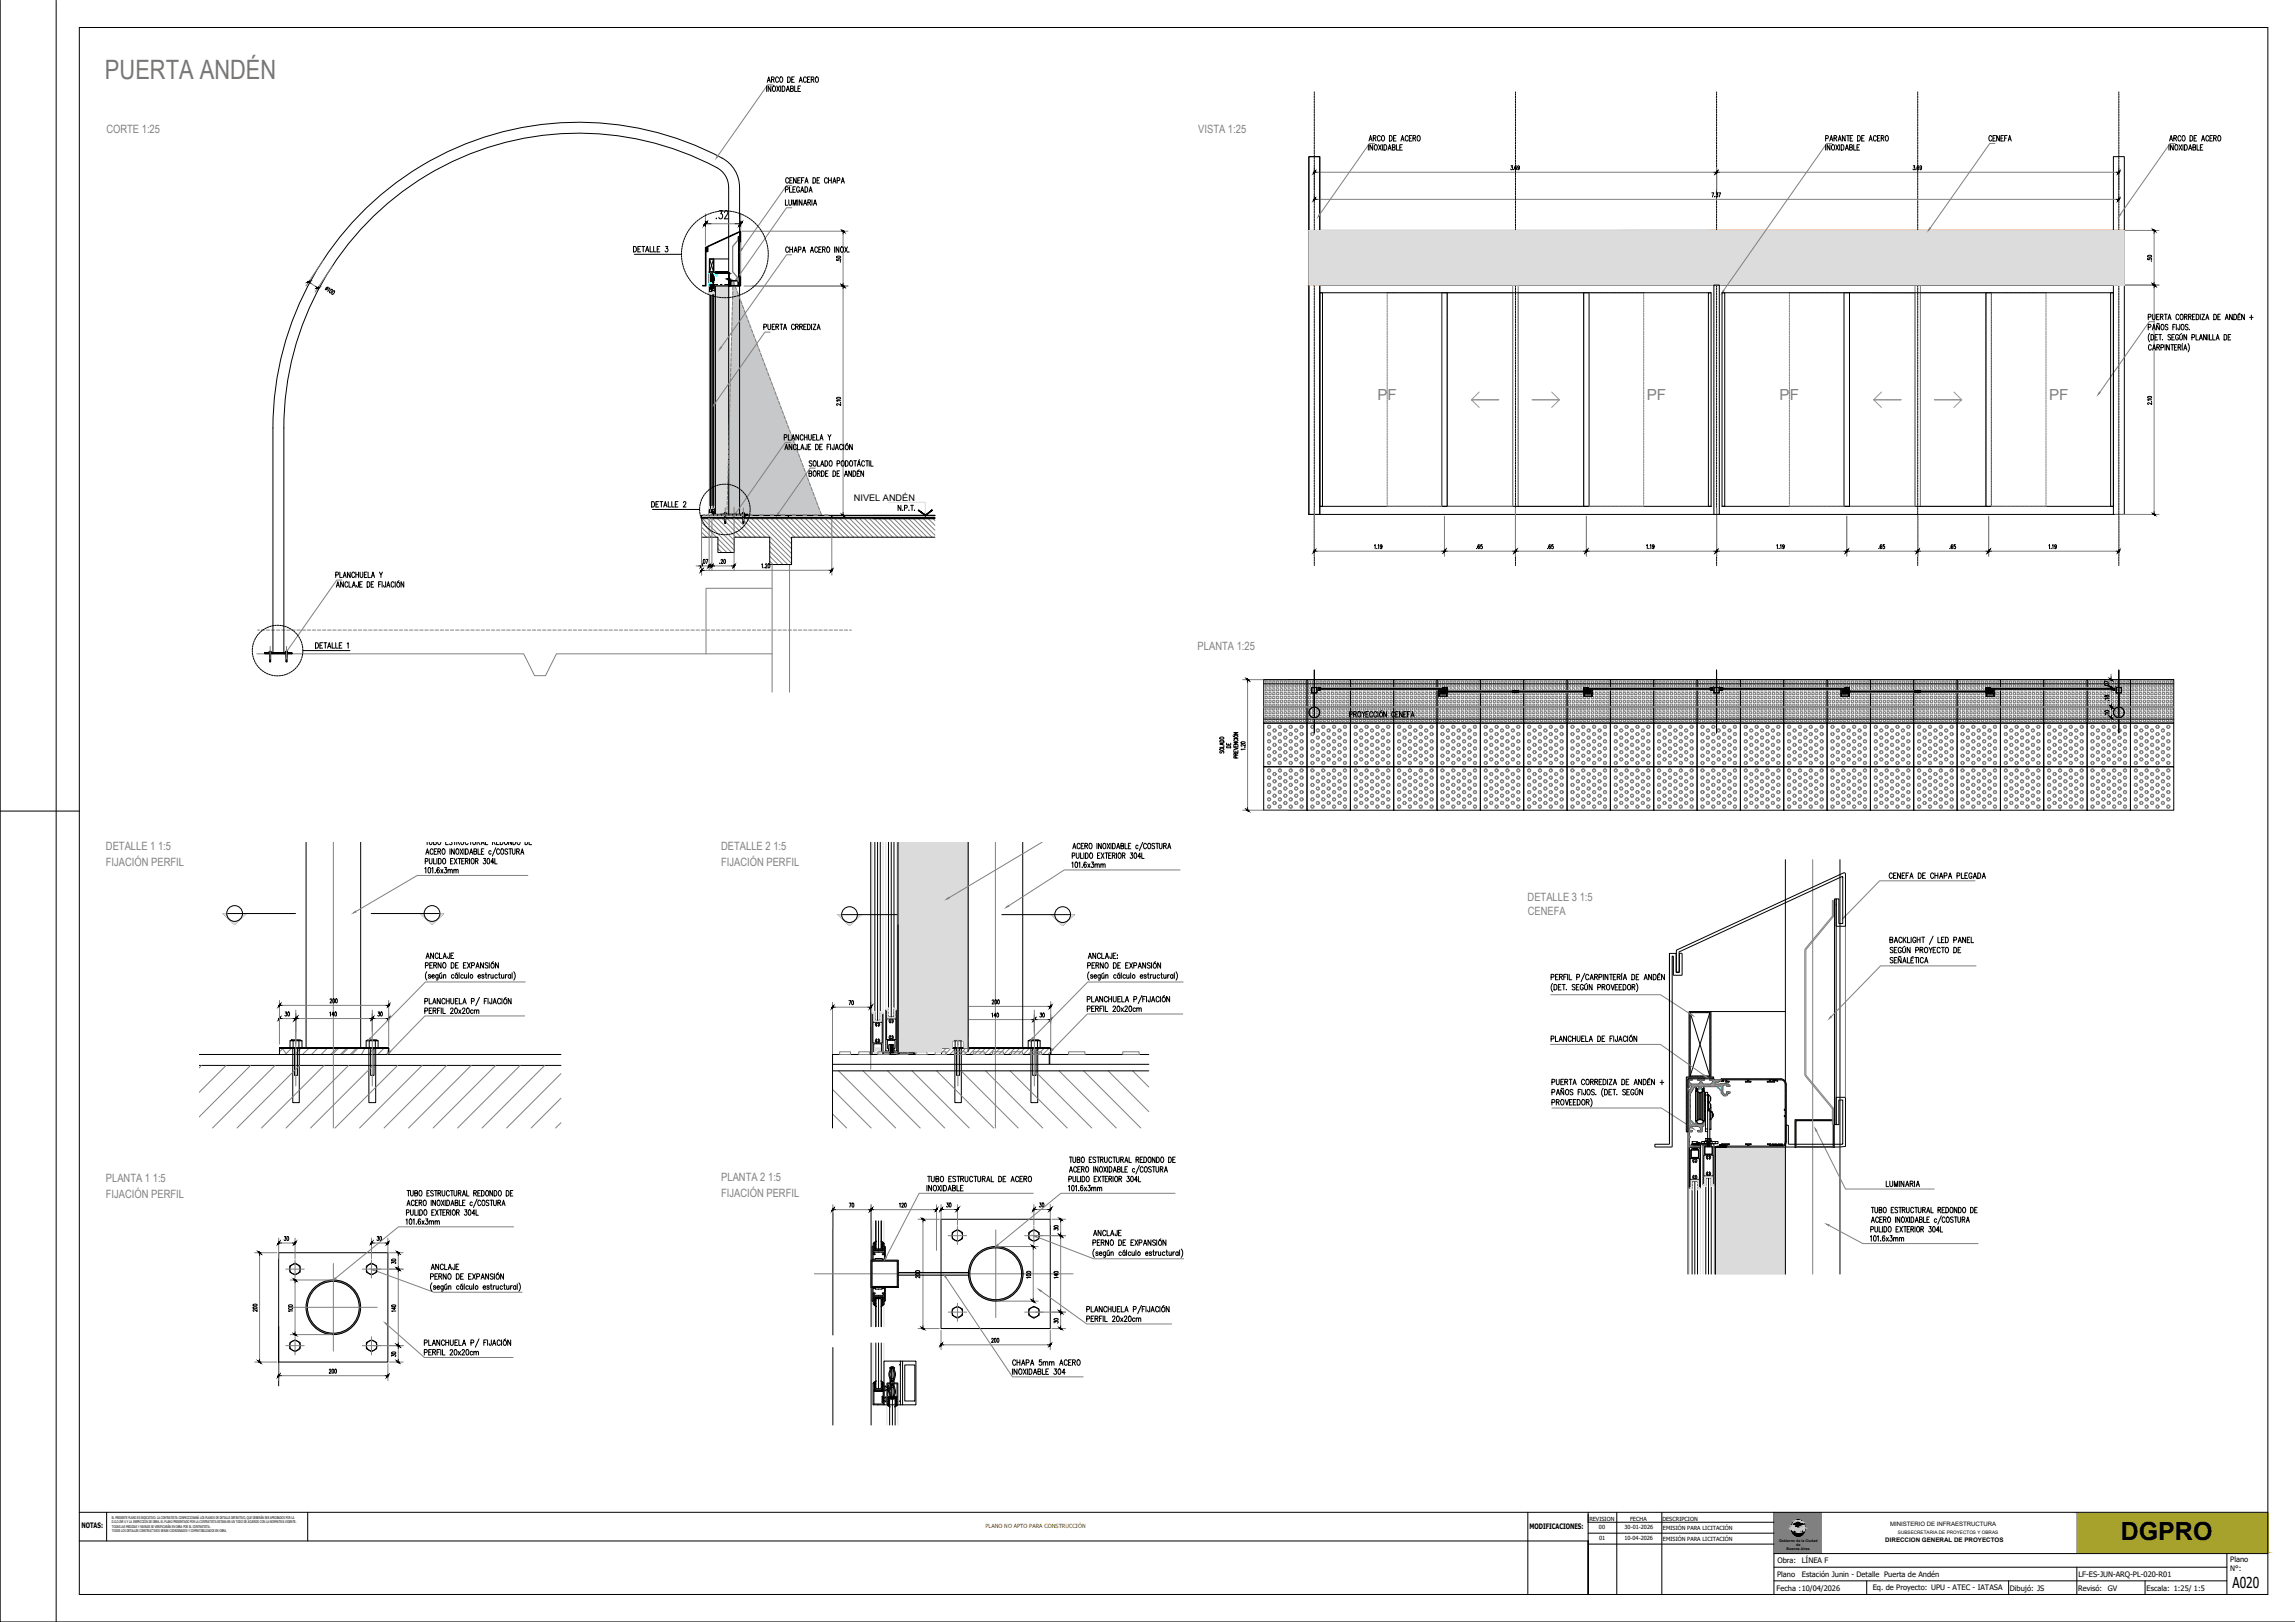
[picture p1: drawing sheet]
<svg xmlns="http://www.w3.org/2000/svg" width="841mm" height="594mm" viewBox="0 0 841 594" stroke-linecap="round" stroke-linejoin="round" font-family="sans-serif">
<defs><g id="words">
<text font-size="9.8" fill="#767676" x="38.5" y="28.9">PUERTA ANDÉN</text>
<text font-size="9.2" x="777.2" y="564.2">DGPRO</text>
<g font-size="5.6" fill="#808080">
<text x="504.7" y="146.3">PF</text>
<text x="603.5" y="146.3">PF</text>
<text x="652.2" y="146.3">PF</text>
<text x="750.9" y="146.3">PF</text>
</g>
<text font-size="5.5" x="818.1" y="581.6">A020</text>
<g font-size="4.9">
<text x="310.1" y="369.4">70</text>
<text x="346.1" y="443.4">30</text>
<text x="379.9" y="443.4">30</text>
<text x="385.2" y="451.9">30</text>
<text x="389.1" y="485.8" transform="rotate(-90 389.1 485.8)">30</text>
<text x="146.4" y="498.1" transform="rotate(-90 146.4 498.1)">30</text>
</g>
<g font-size="4.4">
<text x="362.7" y="369">200</text>
<text x="103.4" y="373.2">30</text>
<text x="137.6" y="373.2">30</text>
<text x="380.3" y="373.6">30</text>
<text x="310.4" y="443.4">70</text>
<text x="103.4" y="455.4">30</text>
<text x="137.2" y="455.4">30</text>
<text x="142.5" y="463.9">30</text>
<text x="362.3" y="492.8">200</text>
<text x="119.6" y="504.1">200</text>
</g>
<g font-size="4.2" fill="#808080">
<text x="39" y="48.6">CORTE 1:25</text>
<text x="439.1" y="48.6">VISTA 1:25</text>
<text x="438.9" y="238.2">PLANTA 1:25</text>
<text x="38.8" y="311.4">DETALLE 1 1:5</text>
<text x="264.3" y="311.4">DETALLE 2 1:5</text>
<text x="38.8" y="317.2">FIJACIÓN PERFIL</text>
<text x="264.3" y="317.2">FIJACIÓN PERFIL</text>
<text x="559.8" y="330.1">DETALLE 3 1:5</text>
<text x="559.9" y="335.1">CENEFA</text>
<text x="38.8" y="433">PLANTA 1 1:5</text>
<text x="264.3" y="432.7">PLANTA 2 1:5</text>
<text x="38.8" y="438.8">FIJACIÓN PERFIL</text>
<text x="264.3" y="438.5">FIJACIÓN PERFIL</text>
</g>
<text font-size="3.4" x="312.9" y="183.3">NIVEL ANDÉN</text>
<g font-size="2.8">
<text x="29.9" y="559.7">NOTAS:</text>
<text x="560.5" y="560">MODIFICACIONES:</text>
<text x="651.3" y="572.5">Obra:</text>
<text x="660.3" y="572.5">LÍNEA F</text>
<text x="817.3" y="571.9">Plano</text>
<text x="817.3" y="575.4">N°:</text>
<text x="651.2" y="577.4">Plano</text>
<text x="660.3" y="577.4">Estación Junin - Detalle Puerta de Andén</text>
<text x="761.7" y="577.5">LF-ES-JUN-ARQ-PL-020-R01</text>
<text x="651.1" y="582.6">Fecha :10/04/2026</text>
<text x="686.3" y="582.4">Eq. de Proyecto: UPU - ATEC - IATASA</text>
<text x="736.5" y="582.5">Dibujó: JS</text>
<text x="761.5" y="582.5">Revisó:</text>
<text x="772.4" y="582.5">GV</text>
<text x="786.6" y="582.5">Escala: 1:25/ 1:5</text>
</g>
<text font-size="2.3" x="690.9" y="564.9">DIRECCION GENERAL DE PROYECTOS</text>
<text font-size="2.2" x="692.6" y="558.8">MINISTERIO DE INFRAESTRUCTURA</text>
<g font-size="2.1">
<text x="582.4" y="557">REVISION</text>
<text x="597.4" y="557">FECHA</text>
<text x="609.2" y="557">DESCRIPCION</text>
<text x="586" y="560.1">00</text>
<text x="595.3" y="560.1">30-01-2026</text>
<text x="609.4" y="560.3">EMISIÓN PARA LICITACIÓN</text>
<text x="586" y="564.1">01</text>
<text x="595.3" y="564.1">10-04-2026</text>
<text x="609.4" y="564.3">EMISIÓN PARA LICITACIÓN</text>
</g>
<text font-size="2.1" fill="#b80000" x="361.2" y="559.8">PLANO NO APTO PARA CONSTRUCCIÓN</text>
<text font-size="1.7" x="695.5" y="561.8">SUBSECRETARIA DE PROYECTOS Y OBRAS</text>
<g font-size="1.4">
<text x="41" y="556.3">EL PRESENTE PLANO ES INDICATIVO. LA CONTRATISTA CONFECCIONARÁ LOS PLANOS DE DETALLE DEFINITIVO, QUE DEBERÁN SER APROBADOS POR LA</text>
<text x="41" y="557.9">D.G.O.INF.U Y LA INSPECCIÓN DE OBRA. EL PLANO PRESENTADO POR LA CONTRATISTA ESTARA EN UN TODO DE ACUERDO CON LA NORMATIVA VIGENTE.</text>
<text x="41" y="559.6">TODAS LAS MEDIDAS Y NIVELES SE VERIFICARÁN EN OBRA POR EL CONTRATISTA.</text>
<text x="41" y="561.2">TODOS LOS DETALLES CONSTRUCTIVOS SERAN COORDINADOS Y COMPATIBILIZADOS EN OBRA.</text>
</g>
<g font-size="1.3">
<text x="652" y="564.8">Gobierno de la Ciudad</text>
<text x="654.7" y="567.8">Buenos Aires</text>
<text x="658.2" y="566.3">de</text>
</g>
</g></defs>
<!-- layer: 0-DETALLE -->
<g fill="none" stroke="#000" stroke-width=".37">
<path d="M481.6 33.7v.2M481.6 34.3v.6M481.6 35.2v.6M481.6 36.1v.7M481.6 37.1v.6M481.6 38v.6M481.6 39v.6M481.6 39.9v.6M555.4 33.7v.2M555.4 34.3v.6M555.4 35.2v.6M555.4 36.1v.7"/>
<path d="M555.4 37.1v.6M555.4 38v.6M555.4 39v.6M555.4 39.9v.6M629.1 33.7v.2M629.1 34.3v.6M629.1 35.2v.6M629.1 36.1v.7M629.1 37.1v.6M629.1 38v.6M629.1 39v.6M629.1 39.9v.6"/>
<path d="M702.8 33.7v.2M702.8 34.3v.6M702.8 35.2v.6M702.8 36.1v.7M702.8 37.1v.6M702.8 38v.6M702.8 39v.6M702.8 39.9v.6M776.5 33.7v.2M776.5 34.3v.6M776.5 35.2v.6M776.5 36.1v.7"/>
<path d="M776.5 37.1v.6M776.5 38v.6M776.5 39v.6M776.5 39.9v.6M479.6 57.4h4v131h-4zM481.6 40.8v.7M481.6 41.8v.6M481.6 42.7v.6M481.6 43.6v.7M481.6 44.6v.6M481.6 45.5v.6M481.6 46.5v.6"/>
<path d="M481.6 47.4v.6M481.6 48.3v.7M481.6 49.3v.6M481.6 50.2v.6M481.6 51.1v.7M481.6 52.1v.6M481.6 53v.7M481.6 53.9v.7M481.6 54.9v.6M481.6 55.8v.6M481.6 56.8v.6M481.6 57.7v.6"/>
<path d="M481.6 58.6v.7M481.6 59.6v.6M555.4 40.8v.7M555.4 41.8v.6M555.4 42.7v.6M555.4 43.6v.7M555.4 44.6v.6M555.4 45.5v.6M555.4 46.5v.6M555.4 47.4v.6M555.4 48.3v.7M555.4 49.3v.6"/>
<path d="M555.4 50.2v.6M555.4 51.1v.7M555.4 52.1v.6M555.4 53v.7M555.4 53.9v.7M555.4 54.9v.6M555.4 55.8v.6M555.4 56.8v.6M555.4 57.7v.6M555.4 58.6v.7M555.4 59.6v.6M629.1 40.8v.7"/>
<path d="M629.1 41.8v.6M629.1 42.7v.6M629.1 43.6v.7M629.1 44.6v.6M629.1 45.5v.6M629.1 46.5v.6M629.1 47.4v.6M629.1 48.3v.7M629.1 49.3v.6M629.1 50.2v.6M629.1 51.1v.7M629.1 52.1v.6"/>
<path d="M629.1 53v.7M629.1 53.9v.7M629.1 54.9v.6M629.1 55.8v.6M629.1 56.8v.6M629.1 57.7v.6M629.1 58.6v.7M629.1 59.6v.6M702.8 40.8v.7M702.8 41.8v.6M702.8 42.7v.6M702.8 43.6v.7"/>
<path d="M702.8 44.6v.6M702.8 45.5v.6M702.8 46.5v.6M702.8 47.4v.6M702.8 48.3v.7M702.8 49.3v.6M702.8 50.2v.6M702.8 51.1v.7M702.8 52.1v.6M702.8 53v.7M702.8 53.9v.7M702.8 54.9v.6"/>
<path d="M702.8 55.8v.6M702.8 56.8v.6M702.8 57.7v.6M702.8 58.6v.7M702.8 59.6v.6M774.5 57.4h4v131h-4zM776.5 40.8v.7M776.5 41.8v.6M776.5 42.7v.6M776.5 43.6v.7M776.5 44.6v.6M776.5 45.5v.6"/>
<path d="M776.5 46.5v.6M776.5 47.4v.6M776.5 48.3v.7M776.5 49.3v.6M776.5 50.2v.6M776.5 51.1v.7M776.5 52.1v.6M776.5 53v.7M776.5 53.9v.7M776.5 54.9v.6M776.5 55.8v.6M776.5 56.8v.6"/>
<path d="M776.5 57.7v.6M776.5 58.6v.7M776.5 59.6v.6M267 68.5a8.1 8.1 0 0 0-4.3-7.1 108 108 0 0 0-158.7 95.4v82.7M267 68.5v120.3M481.6 60.5v.6M481.6 61.5v.6M481.6 62.4v.6M481.6 63.3v.7M481.6 64.3v.6M481.6 65.2v.6M481.6 66.1v.7"/>
<path d="M481.6 67.1v.6M481.6 68v.6M481.6 69v.6M481.6 69.9v.6M481.6 70.8v.7M481.6 71.8v.6M481.6 72.7v.6M481.6 73.6v.7M481.6 74.6v.6M481.6 75.5v.7M481.6 76.4v.7M481.6 77.4v.6"/>
<path d="M481.6 78.3v.6M481.6 79.3v.6M555.4 60.5v.6M555.4 61.5v.6M555.4 62.4v.6M555.4 63.3v.7M555.4 64.3v.6M555.4 65.2v.6M555.4 66.1v.7M555.4 67.1v.6M555.4 68v.6M555.4 69v.6"/>
<path d="M555.4 69.9v.6M555.4 70.8v.7M555.4 71.8v.6M555.4 72.7v.6M555.4 73.6v.7M555.4 74.6v.6M555.4 75.5v.7M555.4 76.4v.7M555.4 77.4v.6M555.4 78.3v.6M555.4 79.3v.6M629.1 60.5v.6"/>
<path d="M629.1 61.5v.6M629.1 62.4v.6M629.1 63.3v.7M629.1 64.3v.6M629.1 65.2v.6M629.1 66.1v.7M629.1 67.1v.6M629.1 68v.6M629.1 69v.6M629.1 69.9v.6M629.1 70.8v.7M629.1 71.8v.6"/>
<path d="M629.1 72.7v.6M629.1 73.6v.7M629.1 74.6v.6M629.1 75.5v.7M629.1 76.4v.7M629.1 77.4v.6M629.1 78.3v.6M629.1 79.3v.6M702.8 60.5v.6M702.8 61.5v.6M702.8 62.4v.6M702.8 63.3v.7"/>
<path d="M702.8 64.3v.6M702.8 65.2v.6M702.8 66.1v.7M702.8 67.1v.6M702.8 68v.6M702.8 69v.6M702.8 69.9v.6M702.8 70.8v.7M702.8 71.8v.6M702.8 72.7v.6M702.8 73.6v.7M702.8 74.6v.6"/>
<path d="M702.8 75.5v.7M702.8 76.4v.7M702.8 77.4v.6M702.8 78.3v.6M702.8 79.3v.6M776.5 60.5v.6M776.5 61.5v.6M776.5 62.4v.6M776.5 63.3v.7M776.5 64.3v.6M776.5 65.2v.6M776.5 66.1v.7"/>
<path d="M776.5 67.1v.6M776.5 68v.6M776.5 69v.6M776.5 69.9v.6M776.5 70.8v.7M776.5 71.8v.6M776.5 72.7v.6M776.5 73.6v.7M776.5 74.6v.6M776.5 75.5v.7M776.5 76.4v.7M776.5 77.4v.6"/>
<path d="M776.5 78.3v.6M776.5 79.3v.6M259 90.3l12.4-5.6v3.9h-.7v-2h.2v1.8h.3v-3.4l-12 5.5v1.4zM270.6 86.6l.1 16.5zM481.6 80.2v.6M481.6 81.1v.7M481.6 82.1v.6M481.6 83v.6M481.6 84v.6M481.6 84.9v.6M481.6 85.8v.7M481.6 86.8v.6"/>
<path d="M481.6 87.7v.6M481.6 88.6v.7M481.6 89.6v.6M481.6 90.5v.6M481.6 91.5v.6M481.6 92.4v.6M481.6 93.3v.7M481.6 94.3v.6M481.6 95.2v.6M481.6 96.2v.6M481.6 97.1v.6M481.6 98v.7"/>
<path d="M481.6 98.9v.7M481.6 99.9v.6M483.6 84.4h290.9M555.4 80.2v.6M555.4 81.1v.7M555.4 82.1v.6M555.4 83v.6M555.4 84v.6M555.4 84.9v.6M555.4 85.8v.7M555.4 86.8v.6M555.4 87.7v.6"/>
<path d="M555.4 88.6v.7M555.4 89.6v.6M555.4 90.5v.6M555.4 91.5v.6M555.4 92.4v.6M555.4 93.3v.7M555.4 94.3v.6M555.4 95.2v.6M555.4 96.2v.6M555.4 97.1v.6M555.4 98v.7M555.4 98.9v.7"/>
<path d="M555.4 99.9v.6M629.1 80.2v.6M629.1 81.1v.7M629.1 82.1v.6M629.1 83v.6M629.1 84v.6M629.1 84.9v.6M629.1 85.8v.7M629.1 86.8v.6M629.1 87.7v.6M629.1 88.6v.7M629.1 89.6v.6"/>
<path d="M629.1 90.5v.6M629.1 91.5v.6M629.1 92.4v.6M629.1 93.3v.7M629.1 94.3v.6M629.1 95.2v.6M629.1 96.2v.6M629.1 97.1v.6M629.1 98v.7M629.1 98.9v.7M629.1 99.9v.6M702.8 80.2v.6"/>
<path d="M702.8 81.1v.7M702.8 82.1v.6M702.8 83v.6M702.8 84v.6M702.8 84.9v.6M702.8 85.8v.7M702.8 86.8v.6M702.8 87.7v.6M702.8 88.6v.7M702.8 89.6v.6M702.8 90.5v.6M702.8 91.5v.6"/>
<path d="M702.8 92.4v.6M702.8 93.3v.7M702.8 94.3v.6M702.8 95.2v.6M702.8 96.2v.6M702.8 97.1v.6M702.8 98v.7M702.8 98.9v.7M702.8 99.9v.6M776.5 80.2v.6M776.5 81.1v.7M776.5 82.1v.6"/>
<path d="M776.5 83v.6M776.5 84v.6M776.5 84.9v.6M776.5 85.8v.7M776.5 86.8v.6M776.5 87.7v.6M776.5 88.6v.7M776.5 89.6v.6M776.5 90.5v.6M776.5 91.5v.6M776.5 92.4v.6M776.5 93.3v.7"/>
<path d="M776.5 94.3v.6M776.5 95.2v.6M776.5 96.2v.6M776.5 97.1v.6M776.5 98v.7M776.5 98.9v.7M776.5 99.9v.6M481.6 100.8v.7M481.6 101.8v.6M481.6 102.7v.6M481.6 103.6v.7M481.6 104.6v.6"/>
<path d="M481.6 105.5v.6M481.6 106.5v.6M481.6 107.4v.6M481.6 108.3v.7M481.6 109.3v.6M481.6 110.2v.6M481.6 111.1v.7M481.6 112.1v.6M481.6 113v.6M481.6 114v.6M481.6 114.9v.6M481.6 115.8v.7"/>
<path d="M481.6 116.8v.6M481.6 117.7v.6M481.6 118.7v.6M481.6 119.6v.6M483.6 107.2h1v78.3h-1zM483.6 107.2h143.4M528.3 107.2h2v78.3h-2zM555.4 100.8v.7M555.4 101.8v.6M555.4 102.7v.6M555.4 103.6v.7M555.4 104.6v.6"/>
<path d="M555.4 105.5v.6M555.4 106.5v.6M555.4 107.4v.6M555.4 108.3v.7M555.4 109.3v.6M555.4 110.2v.6M555.4 111.1v.7M555.4 112.1v.6M555.4 113v.6M555.4 114v.6M555.4 114.9v.6M555.4 115.8v.7"/>
<path d="M555.4 116.8v.6M555.4 117.7v.6M555.4 118.7v.6M555.4 119.6v.6M580.4 107.2h1.9v78.3h-1.9zM626.1 107.2h.9v78.3h-.9zM627 104.4h-143.4h290.9h-143.5M628.1 104.4h2v84h-2zM629.1 100.8v.7M629.1 101.8v.6M629.1 102.7v.6M629.1 103.6v.7"/>
<path d="M629.1 104.6v.6M629.1 105.5v.6M629.1 106.5v.6M629.1 107.4v.6M629.1 108.3v.7M629.1 109.3v.6M629.1 110.2v.6M629.1 111.1v.7M629.1 112.1v.6M629.1 113v.6M629.1 114v.6M629.1 114.9v.6"/>
<path d="M629.1 115.8v.7M629.1 116.8v.6M629.1 117.7v.6M629.1 118.7v.6M629.1 119.6v.6M631 107.2h1v78.3h-1zM631 107.2h143.5M675.8 107.2h2v78.3h-2zM702.8 100.8v.7M702.8 101.8v.6M702.8 102.7v.6M702.8 103.6v.7"/>
<path d="M702.8 104.6v.6M702.8 105.5v.6M702.8 106.5v.6M702.8 107.4v.6M702.8 108.3v.7M702.8 109.3v.6M702.8 110.2v.6M702.8 111.1v.7M702.8 112.1v.6M702.8 113v.6M702.8 114v.6M702.8 114.9v.6"/>
<path d="M702.8 115.8v.7M702.8 116.8v.6M702.8 117.7v.6M702.8 118.7v.6M702.8 119.6v.6M727.8 107.2h2v78.3h-2zM773.5 107.2h1v78.3h-1zM776.5 100.8v.7M776.5 101.8v.6M776.5 102.7v.6M776.5 103.6v.7M776.5 104.6v.6"/>
<path d="M776.5 105.5v.6M776.5 106.5v.6M776.5 107.4v.6M776.5 108.3v.7M776.5 109.3v.6M776.5 110.2v.6M776.5 111.1v.7M776.5 112.1v.6M776.5 113v.6M776.5 114v.6M776.5 114.9v.6M776.5 115.8v.7"/>
<path d="M776.5 116.8v.6M776.5 117.7v.6M776.5 118.7v.6M776.5 119.6v.6M481.6 120.5v.7M481.6 121.4v.7M481.6 122.4v.6M481.6 123.3v.7M481.6 124.3v.6M481.6 125.2v.6M481.6 126.1v.7M481.6 127.1v.6"/>
<path d="M481.6 128v.6M481.6 129v.6M481.6 129.9v.6M481.6 130.8v.7M481.6 131.8v.6M481.6 132.7v.6M481.6 133.6v.7M481.6 134.6v.6M481.6 135.5v.6M481.6 136.5v.6M481.6 137.4v.6M481.6 138.3v.7"/>
<path d="M481.6 139.3v.6M555.4 120.5v.7M555.4 121.4v.7M555.4 122.4v.6M555.4 123.3v.7M555.4 124.3v.6M555.4 125.2v.6M555.4 126.1v.7M555.4 127.1v.6M555.4 128v.6M555.4 129v.6M555.4 129.9v.6"/>
<path d="M555.4 130.8v.7M555.4 131.8v.6M555.4 132.7v.6M555.4 133.6v.7M555.4 134.6v.6M555.4 135.5v.6M555.4 136.5v.6M555.4 137.4v.6M555.4 138.3v.7M555.4 139.3v.6M629.1 120.5v.7M629.1 121.4v.7"/>
<path d="M629.1 122.4v.6M629.1 123.3v.7M629.1 124.3v.6M629.1 125.2v.6M629.1 126.1v.7M629.1 127.1v.6M629.1 128v.6M629.1 129v.6M629.1 129.9v.6M629.1 130.8v.7M629.1 131.8v.6M629.1 132.7v.6"/>
<path d="M629.1 133.6v.7M629.1 134.6v.6M629.1 135.5v.6M629.1 136.5v.6M629.1 137.4v.6M629.1 138.3v.7M629.1 139.3v.6M702.8 120.5v.7M702.8 121.4v.7M702.8 122.4v.6M702.8 123.3v.7M702.8 124.3v.6"/>
<path d="M702.8 125.2v.6M702.8 126.1v.7M702.8 127.1v.6M702.8 128v.6M702.8 129v.6M702.8 129.9v.6M702.8 130.8v.7M702.8 131.8v.6M702.8 132.7v.6M702.8 133.6v.7M702.8 134.6v.6M702.8 135.5v.6"/>
<path d="M702.8 136.5v.6M702.8 137.4v.6M702.8 138.3v.7M702.8 139.3v.6M776.5 120.5v.7M776.5 121.4v.7M776.5 122.4v.6M776.5 123.3v.7M776.5 124.3v.6M776.5 125.2v.6M776.5 126.1v.7M776.5 127.1v.6"/>
<path d="M776.5 128v.6M776.5 129v.6M776.5 129.9v.6M776.5 130.8v.7M776.5 131.8v.6M776.5 132.7v.6M776.5 133.6v.7M776.5 134.6v.6M776.5 135.5v.6M776.5 136.5v.6M776.5 137.4v.6M776.5 138.3v.7"/>
<path d="M776.5 139.3v.6M481.6 140.2v.6M481.6 141.2v.6M481.6 142.1v.6M481.6 143v.7M481.6 144v.6M481.6 144.9v.6M481.6 145.8v.7M481.6 146.8v.6M481.6 147.7v.6M481.6 148.6v.7M481.6 149.6v.6"/>
<path d="M481.6 150.5v.6M481.6 151.5v.6M481.6 152.4v.6M481.6 153.3v.7M481.6 154.3v.6M481.6 155.2v.6M481.6 156.1v.7M481.6 157.1v.6M481.6 158v.6M481.6 159v.6M481.6 159.9v.6M555.4 140.2v.6"/>
<path d="M555.4 141.2v.6M555.4 142.1v.6M555.4 143v.7M555.4 144v.6M555.4 144.9v.6M555.4 145.8v.7M555.4 146.8v.6M555.4 147.7v.6M555.4 148.6v.7M555.4 149.6v.6M555.4 150.5v.6M555.4 151.5v.6"/>
<path d="M555.4 152.4v.6M555.4 153.3v.7M555.4 154.3v.6M555.4 155.2v.6M555.4 156.1v.7M555.4 157.1v.6M555.4 158v.6M555.4 159v.6M555.4 159.9v.6M629.1 140.2v.6M629.1 141.2v.6M629.1 142.1v.6"/>
<path d="M629.1 143v.7M629.1 144v.6M629.1 144.9v.6M629.1 145.8v.7M629.1 146.8v.6M629.1 147.7v.6M629.1 148.6v.7M629.1 149.6v.6M629.1 150.5v.6M629.1 151.5v.6M629.1 152.4v.6M629.1 153.3v.7"/>
<path d="M629.1 154.3v.6M629.1 155.2v.6M629.1 156.1v.7M629.1 157.1v.6M629.1 158v.6M629.1 159v.6M629.1 159.9v.6M702.8 140.2v.6M702.8 141.2v.6M702.8 142.1v.6M702.8 143v.7M702.8 144v.6"/>
<path d="M702.8 144.9v.6M702.8 145.8v.7M702.8 146.8v.6M702.8 147.7v.6M702.8 148.6v.7M702.8 149.6v.6M702.8 150.5v.6M702.8 151.5v.6M702.8 152.4v.6M702.8 153.3v.7M702.8 154.3v.6M702.8 155.2v.6"/>
<path d="M702.8 156.1v.7M702.8 157.1v.6M702.8 158v.6M702.8 159v.6M702.8 159.9v.6M776.5 140.2v.6M776.5 141.2v.6M776.5 142.1v.6M776.5 143v.7M776.5 144v.6M776.5 144.9v.6M776.5 145.8v.7"/>
<path d="M776.5 146.8v.6M776.5 147.7v.6M776.5 148.6v.7M776.5 149.6v.6M776.5 150.5v.6M776.5 151.5v.6M776.5 152.4v.6M776.5 153.3v.7M776.5 154.3v.6M776.5 155.2v.6M776.5 156.1v.7M776.5 157.1v.6"/>
<path d="M776.5 158v.6M776.5 159v.6M776.5 159.9v.6M481.6 160.8v.7M481.6 161.8v.6M481.6 162.7v.6M481.6 163.7v.6M481.6 164.6v.6M481.6 165.5v.7M481.6 166.5v.6M481.6 167.4v.6M481.6 168.3v.7"/>
<path d="M481.6 169.3v.6M481.6 170.2v.6M481.6 171.1v.7M481.6 172.1v.6M481.6 173v.6M481.6 174v.6M481.6 174.9v.6M481.6 175.8v.7M481.6 176.8v.6M481.6 177.7v.6M481.6 178.6v.7M481.6 179.6v.6"/>
<path d="M555.4 160.8v.7M555.4 161.8v.6M555.4 162.7v.6M555.4 163.7v.6M555.4 164.6v.6M555.4 165.5v.7M555.4 166.5v.6M555.4 167.4v.6M555.4 168.3v.7M555.4 169.3v.6M555.4 170.2v.6M555.4 171.1v.7"/>
<path d="M555.4 172.1v.6M555.4 173v.6M555.4 174v.6M555.4 174.9v.6M555.4 175.8v.7M555.4 176.8v.6M555.4 177.7v.6M555.4 178.6v.7M555.4 179.6v.6M629.1 160.8v.7M629.1 161.8v.6M629.1 162.7v.6"/>
<path d="M629.1 163.7v.6M629.1 164.6v.6M629.1 165.5v.7M629.1 166.5v.6M629.1 167.4v.6M629.1 168.3v.7M629.1 169.3v.6M629.1 170.2v.6M629.1 171.1v.7M629.1 172.1v.6M629.1 173v.6M629.1 174v.6"/>
<path d="M629.1 174.9v.6M629.1 175.8v.7M629.1 176.8v.6M629.1 177.7v.6M629.1 178.6v.7M629.1 179.6v.6M702.8 160.8v.7M702.8 161.8v.6M702.8 162.7v.6M702.8 163.7v.6M702.8 164.6v.6M702.8 165.5v.7"/>
<path d="M702.8 166.5v.6M702.8 167.4v.6M702.8 168.3v.7M702.8 169.3v.6M702.8 170.2v.6M702.8 171.1v.7M702.8 172.1v.6M702.8 173v.6M702.8 174v.6M702.8 174.9v.6M702.8 175.8v.7M702.8 176.8v.6"/>
<path d="M702.8 177.7v.6M702.8 178.6v.7M702.8 179.6v.6M776.5 160.8v.7M776.5 161.8v.6M776.5 162.7v.6M776.5 163.7v.6M776.5 164.6v.6M776.5 165.5v.7M776.5 166.5v.6M776.5 167.4v.6M776.5 168.3v.7"/>
<path d="M776.5 169.3v.6M776.5 170.2v.6M776.5 171.1v.7M776.5 172.1v.6M776.5 173v.6M776.5 174v.6M776.5 174.9v.6M776.5 175.8v.7M776.5 176.8v.6M776.5 177.7v.6M776.5 178.6v.7M776.5 179.6v.6"/>
<path d="M257.1 188.8h15.9v.7h-15.9zM257.1 188.8h85.5M259.9 186.8v2M271 188.8v-120.3a12.1 12.1 0 0 0-6.4-10.6 112 112 0 0 0-164.6 98.9v82.7M273 188.8h15.9v.7h-15.9zM288.9 188.8h15.9v.7h-15.9zM342.6 190h-85.5v6.8h6v5.6h6v-5.6h13v10h8v-10h52.5M481.6 180.5v.7M481.6 181.5v.6M481.6 182.4v.6M481.6 183.3v.7M481.6 184.3v.6"/>
<path d="M481.6 185.2v.6M481.6 186.2v.6M481.6 187.1v.6M481.6 188v.7M481.6 189v.6M481.6 189.9v.6M481.6 190.8v.7M481.6 191.8v.6M481.6 192.7v.6M481.6 193.6v.7M481.6 194.6v.6M481.6 195.5v.6"/>
<path d="M481.6 196.5v.6M481.6 197.4v.6M481.6 198.3v.7M481.6 199.3v.6M483.6 188.4h290.9M483.6 185.5h143.4M555.4 180.5v.7M555.4 181.5v.6M555.4 182.4v.6M555.4 183.3v.7M555.4 184.3v.6M555.4 185.2v.6"/>
<path d="M555.4 186.2v.6M555.4 187.1v.6M555.4 188v.7M555.4 189v.6M555.4 189.9v.6M555.4 190.8v.7M555.4 191.8v.6M555.4 192.7v.6M555.4 193.6v.7M555.4 194.6v.6M555.4 195.5v.6M555.4 196.5v.6"/>
<path d="M555.4 197.4v.6M555.4 198.3v.7M555.4 199.3v.6M629.1 180.5v.7M629.1 181.5v.6M629.1 182.4v.6M629.1 183.3v.7M629.1 184.3v.6M629.1 185.2v.6M629.1 186.2v.6M629.1 187.1v.6M629.1 188v.7"/>
<path d="M629.1 189v.6M629.1 189.9v.6M629.1 190.8v.7M629.1 191.8v.6M629.1 192.7v.6M629.1 193.6v.7M629.1 194.6v.6M629.1 195.5v.6M629.1 196.5v.6M629.1 197.4v.6M629.1 198.3v.7M629.1 199.3v.6"/>
<path d="M631 185.5h143.5M702.8 180.5v.7M702.8 181.5v.6M702.8 182.4v.6M702.8 183.3v.7M702.8 184.3v.6M702.8 185.2v.6M702.8 186.2v.6M702.8 187.1v.6M702.8 188v.7M702.8 189v.6M702.8 189.9v.6"/>
<path d="M702.8 190.8v.7M702.8 191.8v.6M702.8 192.7v.6M702.8 193.6v.7M702.8 194.6v.6M702.8 195.5v.6M702.8 196.5v.6M702.8 197.4v.6M702.8 198.3v.7M702.8 199.3v.6M776.5 180.5v.7M776.5 181.5v.6"/>
<path d="M776.5 182.4v.6M776.5 183.3v.7M776.5 184.3v.6M776.5 185.2v.6M776.5 186.2v.6M776.5 187.1v.6M776.5 188v.7M776.5 189v.6M776.5 189.9v.6M776.5 190.8v.7M776.5 191.8v.6M776.5 192.7v.6"/>
<path d="M776.5 193.6v.7M776.5 194.6v.6M776.5 195.5v.6M776.5 196.5v.6M776.5 197.4v.6M776.5 198.3v.7M776.5 199.3v.6M481.6 200.2v.6M481.6 201.1v.7M481.6 202.1v.6M481.6 203v.7M481.6 204v.6"/>
<path d="M481.6 204.9v.6M481.6 205.8v.7M481.6 206.8v.4M555.4 200.2v.6M555.4 201.1v.7M555.4 202.1v.6M555.4 203v.7M555.4 204v.6M555.4 204.9v.6M555.4 205.8v.7M555.4 206.8v.4M629.1 200.2v.6"/>
<path d="M629.1 201.1v.7M629.1 202.1v.6M629.1 203v.7M629.1 204v.6M629.1 204.9v.6M629.1 205.8v.7M629.1 206.8v.4M702.8 200.2v.6M702.8 201.1v.7M702.8 202.1v.6M702.8 203v.7M702.8 204v.6"/>
<path d="M702.8 204.9v.6M702.8 205.8v.7M702.8 206.8v.4M776.5 200.2v.6M776.5 201.1v.7M776.5 202.1v.6M776.5 203v.7M776.5 204v.6M776.5 204.9v.6M776.5 205.8v.7M776.5 206.8v.4M463.1 248.9h15.9v15.9h-15.9z"/>
<path d="M463.1 250.5h333.5M463.1 248.9h333.5M479 248.9h15.9v15.9h-15.9zM480.6 251.8h2v2h-2zM480.7 251.9h1.9v1.8h-1.9zM481.5 253.8v5.1M481.6 245.4v23.1M481.7 253.8v5.1M494.9 248.9h15.8v15.9h-15.8zM510.7 248.9h15.9v15.9h-15.9zM526.6 248.9h15.9v15.9h-15.9zM542.5 248.9h15.9v15.9h-15.9z"/>
<path d="M558.4 248.9h15.9v15.9h-15.9zM574.3 248.9h15.8v15.9h-15.8zM590.1 248.9h15.9v15.9h-15.9zM606 248.9h15.9v15.9h-15.9zM621.9 248.9h15.9v15.9h-15.9zM628.1 251.8h2v2h-2zM628.1 251.9h1.9v1.8h-1.9zM629.1 245.4v23.1M637.8 248.9h15.9v15.9h-15.9zM653.7 248.9h15.9v15.9h-15.9zM669.6 248.9h15.8v15.9h-15.8zM685.4 248.9h15.9v15.9h-15.9z"/>
<path d="M701.3 248.9h15.9v15.9h-15.9zM717.2 248.9h15.9v15.9h-15.9zM733.1 248.9h15.8v15.9h-15.8zM748.9 248.9h15.9v15.9h-15.9zM764.8 248.9h15.9v15.9h-15.9zM775.5 251.8h2v2h-2zM775.5 251.9h1.9v1.8h-1.9zM776.4 253.8v5.1M776.5 245.4v23.1M776.6 253.8v5.1M780.7 248.9h15.9v15.9h-15.9zM463.1 264.9h15.9v15.9h-15.9z"/>
<path d="M463.1 263.4h333.5M479 264.9h15.9v15.9h-15.9zM494.9 264.9h15.8v15.9h-15.8zM510.7 264.9h15.9v15.9h-15.9zM526.6 264.9h15.9v15.9h-15.9zM542.5 264.9h15.9v15.9h-15.9zM558.4 264.9h15.9v15.9h-15.9zM574.3 264.9h15.8v15.9h-15.8zM590.1 264.9h15.9v15.9h-15.9zM606 264.9h15.9v15.9h-15.9zM621.9 264.9h15.9v15.9h-15.9zM637.8 264.9h15.9v15.9h-15.9z"/>
<path d="M653.7 264.9h15.9v15.9h-15.9zM669.6 264.9h15.8v15.9h-15.8zM685.4 264.9h15.9v15.9h-15.9zM701.3 264.9h15.9v15.9h-15.9zM717.2 264.9h15.9v15.9h-15.9zM733.1 264.9h15.8v15.9h-15.8zM748.9 264.9h15.9v15.9h-15.9zM764.8 264.9h15.9v15.9h-15.9zM780.7 264.9h15.9v15.9h-15.9zM463.1 280.9h15.9v15.8h-15.9zM479 280.9h15.9v15.8h-15.9zM494.9 280.9h15.8v15.8h-15.8z"/>
<path d="M510.7 280.9h15.9v15.8h-15.9zM526.6 280.9h15.9v15.8h-15.9zM542.5 280.9h15.9v15.8h-15.9zM558.4 280.9h15.9v15.8h-15.9zM574.3 280.9h15.8v15.8h-15.8zM590.1 280.9h15.9v15.8h-15.9zM606 280.9h15.9v15.8h-15.9zM621.9 280.9h15.9v15.8h-15.9zM637.8 280.9h15.9v15.8h-15.9zM653.7 280.9h15.9v15.8h-15.9zM669.6 280.9h15.8v15.8h-15.8zM685.4 280.9h15.9v15.8h-15.9z"/>
<path d="M701.3 280.9h15.9v15.8h-15.9zM717.2 280.9h15.9v15.8h-15.9zM733.1 280.9h15.8v15.8h-15.8zM748.9 280.9h15.9v15.8h-15.9zM764.8 280.9h15.9v15.8h-15.9zM780.7 280.9h15.9v15.8h-15.9zM654.3 314.9v151.8M674.3 314.9v151.8M672.3 329.2h.6v82.7h-.6zM614.4 348l61.5-28.3a.9 .9 0 0 1 .4 1.3v18.3l-3.4-.1v-10h1v9.1l1.4-.1v-16.9l-.3-.3-59.6 27.6-.1 7a.5 .5 0 0 1-.5 .4 .5 .5 0 0 1-.5-.4zM319.1 376.2v10M305.1 386.2h79.4v3.6h-79.4z"/>
<path d="M421 392.2h-115.9v20.9M421 386.2h-36.3v3.6h36.3M305.2 444.1v44.9M319.2 444.1v41.8M319.2 461.6h10v9.9h-10zM319.6 461.9h9.2v9.3h-9.2zM305.2 493.6v28.3M319.2 491.9v30"/>
<circle cx="481.6" cy="260.9" r="2"/>
<circle cx="481.6" cy="260.9" r="1.92"/>
<circle cx="776.5" cy="260.9" r="2"/>
<circle cx="776.5" cy="260.9" r="1.92"/>
</g>
<g fill="none" stroke="#808080" stroke-width=".37">
<path d="M268.4 90.3v9.2M268.5 90.2l2-2.3v-1.2v1.2l-2 2.4v9.2l2 2.4v1.2v-1.2M268.5 99.5l2 2.5M271.4 88.6v12.5M508.3 108v.7M508.3 109v.6M508.3 109.9v.6M508.3 110.9v.6M508.3 111.8v.6M508.3 112.7v.7M508.3 113.7v.6M508.3 114.6v.6"/>
<path d="M508.3 115.5v.7M508.3 116.5v.6M508.3 117.4v.6M508.3 118.4v.6M508.3 119.3v.6M508.8 107.2h-.5v.5M509.1 107.2h.6M510.1 107.2h.6M511 107.2h.6M511.9 107.2h.7M512.9 107.2h.6M513.8 107.2h.6"/>
<path d="M514.8 107.2h.6M515.7 107.2h.6M516.6 107.2h.7M517.6 107.2h.6M518.5 107.2h.6M519.4 107.2h.7M520.4 107.2h.6M521.3 107.2h.6M522.3 107.2h.6M523.2 107.2h.6M524.1 107.2h.6M525.1 107.2h.6"/>
<path d="M526 107.2h.6M526.9 107.2h.7M527.9 107.2h.4v.5M528.3 108v.7M528.3 109v.6M528.3 109.9v.6M528.3 110.9v.6M528.3 111.8v.6M528.3 112.7v.7M528.3 113.7v.6M528.3 114.6v.6M528.3 115.5v.7"/>
<path d="M528.3 116.5v.6M528.3 117.4v.6M528.3 118.4v.6M528.3 119.3v.6M530.3 107.2h24v78.3h-24zM554.3 104.4h2.1v81.1h-2.1zM556.4 107.2h24v78.3h-24zM582.3 108v.7M582.3 109v.6M582.3 109.9v.6M582.3 110.9v.6M582.3 111.8v.6"/>
<path d="M582.3 112.7v.7M582.3 113.7v.6M582.3 114.6v.6M582.3 115.5v.7M582.3 116.5v.6M582.3 117.4v.6M582.3 118.4v.6M582.3 119.3v.6M582.8 107.2h-.5v.5M583.1 107.2h.7M584.1 107.2h.6M585 107.2h.6"/>
<path d="M585.9 107.2h.7M586.9 107.2h.6M587.8 107.2h.6M588.8 107.2h.6M589.7 107.2h.6M590.6 107.2h.7M591.6 107.2h.6M592.5 107.2h.6M593.4 107.2h.7M594.4 107.2h.6M595.3 107.2h.7M596.3 107.2h.6"/>
<path d="M597.2 107.2h.6M598.1 107.2h.6M599.1 107.2h.6M600 107.2h.6M600.9 107.2h.7M601.9 107.2h.4v.5M602.3 108v.7M602.3 109v.6M602.3 109.9v.6M602.3 110.9v.6M602.3 111.8v.6M602.3 112.7v.7"/>
<path d="M602.3 113.7v.6M602.3 114.6v.6M602.3 115.5v.7M602.3 116.5v.6M602.3 117.4v.6M602.3 118.4v.6M602.3 119.3v.6M655.8 108v.7M655.8 109v.6M655.8 109.9v.6M655.8 110.9v.6M655.8 111.8v.6"/>
<path d="M655.8 112.7v.7M655.8 113.7v.6M655.8 114.6v.6M655.8 115.5v.7M655.8 116.5v.6M655.8 117.4v.6M655.8 118.4v.6M655.8 119.3v.6M656.2 107.2h-.4v.5M656.5 107.2h.7M657.5 107.2h.6M658.4 107.2h.6"/>
<path d="M659.3 107.2h.7M660.3 107.2h.6M661.2 107.2h.6M662.2 107.2h.6M663.1 107.2h.6M664 107.2h.7M665 107.2h.6M665.9 107.2h.6M666.8 107.2h.7M667.8 107.2h.6M668.7 107.2h.7M669.7 107.2h.6"/>
<path d="M670.6 107.2h.6M671.5 107.2h.7M672.5 107.2h.6M673.4 107.2h.6M674.4 107.2h.6M675.3 107.2h.5v.5M675.8 108v.7M675.8 109v.6M675.8 109.9v.6M675.8 110.9v.6M675.8 111.8v.6M675.8 112.7v.7"/>
<path d="M675.8 113.7v.6M675.8 114.6v.6M675.8 115.5v.7M675.8 116.5v.6M675.8 117.4v.6M675.8 118.4v.6M675.8 119.3v.6M677.8 107.2l24 .1v78.2h-24zM701.8 104.4h2v81.1h-2zM703.8 107.2h24v78.3h-24zM729.8 108v.7M729.8 109v.6"/>
<path d="M729.8 109.9v.6M729.8 110.9v.6M729.8 111.8v.6M729.8 112.7v.7M729.8 113.7v.6M729.8 114.6v.6M729.8 115.5v.7M729.8 116.5v.6M729.8 117.4v.6M729.8 118.4v.6M729.8 119.3v.6M730.2 107.2h-.4v.5"/>
<path d="M730.6 107.2h.6M731.5 107.2h.6M732.4 107.2h.7M733.3 107.2h.7M734.3 107.2h.6M735.2 107.2h.7M736.2 107.2h.6M737.1 107.2h.6M738 107.2h.7M739 107.2h.6M739.9 107.2h.6M740.9 107.2h.6"/>
<path d="M741.8 107.2h.6M742.7 107.2h.7M743.7 107.2h.6M744.6 107.2h.6M745.5 107.2h.7M746.5 107.2h.6M747.4 107.2h.6M748.4 107.2h.6M749.3 107.2h.5v.5M749.8 108v.7M749.8 109v.6M749.8 109.9v.6"/>
<path d="M749.8 110.9v.6M749.8 111.8v.6M749.8 112.7v.7M749.8 113.7v.6M749.8 114.6v.6M749.8 115.5v.7M749.8 116.5v.6M749.8 117.4v.6M749.8 118.4v.6M749.8 119.3v.6M508.3 120.2v.7M508.3 121.2v.6"/>
<path d="M508.3 122.1v.6M508.3 123.1v.6M508.3 124v.6M508.3 124.9v.7M508.3 125.9v.6M508.3 126.8v.6M508.3 127.7v.7M508.3 128.7v.6M508.3 129.6v.6M508.3 130.5v.7M508.3 131.5v.6M508.3 132.4v.6"/>
<path d="M508.3 133.4v.6M508.3 134.3v.6M508.3 135.2v.7M508.3 136.2v.6M508.3 137.1v.6M508.3 138v.7M508.3 139v.6M508.3 139.9v.6M528.3 120.2v.7M528.3 121.2v.6M528.3 122.1v.6M528.3 123.1v.6"/>
<path d="M528.3 124v.6M528.3 124.9v.7M528.3 125.9v.6M528.3 126.8v.6M528.3 127.7v.7M528.3 128.7v.6M528.3 129.6v.6M528.3 130.5v.7M528.3 131.5v.6M528.3 132.4v.6M528.3 133.4v.6M528.3 134.3v.6"/>
<path d="M528.3 135.2v.7M528.3 136.2v.6M528.3 137.1v.6M528.3 138v.7M528.3 139v.6M528.3 139.9v.6M582.3 120.2v.7M582.3 121.2v.6M582.3 122.1v.6M582.3 123.1v.6M582.3 124v.6M582.3 124.9v.7"/>
<path d="M582.3 125.9v.6M582.3 126.8v.6M582.3 127.7v.7M582.3 128.7v.6M582.3 129.6v.6M582.3 130.5v.7M582.3 131.5v.6M582.3 132.4v.6M582.3 133.4v.6M582.3 134.3v.6M582.3 135.2v.7M582.3 136.2v.6"/>
<path d="M582.3 137.1v.6M582.3 138v.7M582.3 139v.6M582.3 139.9v.6M602.3 120.2v.7M602.3 121.2v.6M602.3 122.1v.6M602.3 123.1v.6M602.3 124v.6M602.3 124.9v.7M602.3 125.9v.6M602.3 126.8v.6"/>
<path d="M602.3 127.7v.7M602.3 128.7v.6M602.3 129.6v.6M602.3 130.5v.7M602.3 131.5v.6M602.3 132.4v.6M602.3 133.4v.6M602.3 134.3v.6M602.3 135.2v.7M602.3 136.2v.6M602.3 137.1v.6M602.3 138v.7"/>
<path d="M602.3 139v.6M602.3 139.9v.6M655.8 120.2v.7M655.8 121.2v.6M655.8 122.1v.6M655.8 123.1v.6M655.8 124v.6M655.8 124.9v.7M655.8 125.9v.6M655.8 126.8v.6M655.8 127.7v.7M655.8 128.7v.6"/>
<path d="M655.8 129.6v.6M655.8 130.5v.7M655.8 131.5v.6M655.8 132.4v.6M655.8 133.4v.6M655.8 134.3v.6M655.8 135.2v.7M655.8 136.2v.6M655.8 137.1v.6M655.8 138v.7M655.8 139v.6M655.8 139.9v.6"/>
<path d="M675.8 120.2v.7M675.8 121.2v.6M675.8 122.1v.6M675.8 123.1v.6M675.8 124v.6M675.8 124.9v.7M675.8 125.9v.6M675.8 126.8v.6M675.8 127.7v.7M675.8 128.7v.6M675.8 129.6v.6M675.8 130.5v.7"/>
<path d="M675.8 131.5v.6M675.8 132.4v.6M675.8 133.4v.6M675.8 134.3v.6M675.8 135.2v.7M675.8 136.2v.6M675.8 137.1v.6M675.8 138v.7M675.8 139v.6M675.8 139.9v.6M729.8 120.2v.7M729.8 121.2v.6"/>
<path d="M729.8 122.1v.6M729.8 123.1v.6M729.8 124v.6M729.8 124.9v.7M729.8 125.9v.6M729.8 126.8v.6M729.8 127.7v.7M729.8 128.7v.6M729.8 129.6v.6M729.8 130.5v.7M729.8 131.5v.6M729.8 132.4v.6"/>
<path d="M729.8 133.4v.6M729.8 134.3v.6M729.8 135.2v.7M729.8 136.2v.6M729.8 137.1v.6M729.8 138v.7M729.8 139v.6M729.8 139.9v.6M749.8 120.2v.7M749.8 121.2v.6M749.8 122.1v.6M749.8 123.1v.6"/>
<path d="M749.8 124v.6M749.8 124.9v.7M749.8 125.9v.6M749.8 126.8v.6M749.8 127.7v.7M749.8 128.7v.6M749.8 129.6v.6M749.8 130.5v.7M749.8 131.5v.6M749.8 132.4v.6M749.8 133.4v.6M749.8 134.3v.6"/>
<path d="M749.8 135.2v.7M749.8 136.2v.6M749.8 137.1v.6M749.8 138v.7M749.8 139v.6M749.8 139.9v.6M508.3 140.9v.6M508.3 141.8v.6M508.3 142.7v.7M508.3 143.7v.6M508.3 144.6v.6M508.3 145.6v.6"/>
<path d="M508.3 146.5v.6M508.3 147.4v.7M508.3 148.4v.6M508.3 149.3v.6M508.3 150.2v.7M508.3 151.2v.6M508.3 152.1v.6M508.3 153v.7M508.3 154v.6M508.3 154.9v.6M508.3 155.9v.6M508.3 156.8v.6"/>
<path d="M508.3 157.7v.7M508.3 158.7v.6M508.3 159.6v.6M528.3 140.9v.6M528.3 141.8v.6M528.3 142.7v.7M528.3 143.7v.6M528.3 144.6v.6M528.3 145.6v.6M528.3 146.5v.6M528.3 147.4v.7M528.3 148.4v.6"/>
<path d="M528.3 149.3v.6M528.3 150.2v.7M528.3 151.2v.6M528.3 152.1v.6M528.3 153v.7M528.3 154v.6M528.3 154.9v.6M528.3 155.9v.6M528.3 156.8v.6M528.3 157.7v.7M528.3 158.7v.6M528.3 159.6v.6"/>
<path d="M582.3 140.9v.6M582.3 141.8v.6M582.3 142.7v.7M582.3 143.7v.6M582.3 144.6v.6M582.3 145.6v.6M582.3 146.5v.6M582.3 147.4v.7M582.3 148.4v.6M582.3 149.3v.6M582.3 150.2v.7M582.3 151.2v.6"/>
<path d="M582.3 152.1v.6M582.3 153v.7M582.3 154v.6M582.3 154.9v.6M582.3 155.9v.6M582.3 156.8v.6M582.3 157.7v.7M582.3 158.7v.6M582.3 159.6v.6M602.3 140.9v.6M602.3 141.8v.6M602.3 142.7v.7"/>
<path d="M602.3 143.7v.6M602.3 144.6v.6M602.3 145.6v.6M602.3 146.5v.6M602.3 147.4v.7M602.3 148.4v.6M602.3 149.3v.6M602.3 150.2v.7M602.3 151.2v.6M602.3 152.1v.6M602.3 153v.7M602.3 154v.6"/>
<path d="M602.3 154.9v.6M602.3 155.9v.6M602.3 156.8v.6M602.3 157.7v.7M602.3 158.7v.6M602.3 159.6v.6M655.8 140.9v.6M655.8 141.8v.6M655.8 142.7v.7M655.8 143.7v.6M655.8 144.6v.6M655.8 145.6v.6"/>
<path d="M655.8 146.5v.6M655.8 147.4v.7M655.8 148.4v.6M655.8 149.3v.6M655.8 150.2v.7M655.8 151.2v.6M655.8 152.1v.6M655.8 153v.7M655.8 154v.6M655.8 154.9v.6M655.8 155.9v.6M655.8 156.8v.6"/>
<path d="M655.8 157.7v.7M655.8 158.7v.6M655.8 159.6v.6M675.8 140.9v.6M675.8 141.8v.6M675.8 142.7v.7M675.8 143.7v.6M675.8 144.6v.6M675.8 145.6v.6M675.8 146.5v.6M675.8 147.4v.7M675.8 148.4v.6"/>
<path d="M675.8 149.3v.6M675.8 150.2v.7M675.8 151.2v.6M675.8 152.1v.6M675.8 153v.7M675.8 154v.6M675.8 154.9v.6M675.8 155.9v.6M675.8 156.8v.6M675.8 157.7v.7M675.8 158.7v.6M675.8 159.6v.6"/>
<path d="M729.8 140.9v.6M729.8 141.8v.6M729.8 142.7v.7M729.8 143.7v.6M729.8 144.6v.6M729.8 145.6v.6M729.8 146.5v.6M729.8 147.4v.7M729.8 148.4v.6M729.8 149.3v.6M729.8 150.2v.7M729.8 151.2v.6"/>
<path d="M729.8 152.1v.6M729.8 153v.7M729.8 154v.6M729.8 154.9v.6M729.8 155.9v.6M729.8 156.8v.6M729.8 157.7v.7M729.8 158.7v.6M729.8 159.6v.6M749.8 140.9v.6M749.8 141.8v.6M749.8 142.7v.7"/>
<path d="M749.8 143.7v.6M749.8 144.6v.6M749.8 145.6v.6M749.8 146.5v.6M749.8 147.4v.7M749.8 148.4v.6M749.8 149.3v.6M749.8 150.2v.7M749.8 151.2v.6M749.8 152.1v.6M749.8 153v.7M749.8 154v.6"/>
<path d="M749.8 154.9v.6M749.8 155.9v.6M749.8 156.8v.6M749.8 157.7v.7M749.8 158.7v.6M749.8 159.6v.6M508.3 160.5v.7M508.3 161.5v.6M508.3 162.4v.7M508.3 163.4v.6M508.3 164.3v.6M508.3 165.2v.7"/>
<path d="M508.3 166.2v.6M508.3 167.1v.6M508.3 168.1v.6M508.3 169v.6M508.3 169.9v.7M508.3 170.9v.6M508.3 171.8v.6M508.3 172.7v.7M508.3 173.7v.6M508.3 174.6v.6M508.3 175.5v.7M508.3 176.5v.6"/>
<path d="M508.3 177.4v.6M508.3 178.4v.6M508.3 179.3v.6M528.3 160.5v.7M528.3 161.5v.6M528.3 162.4v.7M528.3 163.4v.6M528.3 164.3v.6M528.3 165.2v.7M528.3 166.2v.6M528.3 167.1v.6M528.3 168.1v.6"/>
<path d="M528.3 169v.6M528.3 169.9v.7M528.3 170.9v.6M528.3 171.8v.6M528.3 172.7v.7M528.3 173.7v.6M528.3 174.6v.6M528.3 175.5v.7M528.3 176.5v.6M528.3 177.4v.6M528.3 178.4v.6M528.3 179.3v.6"/>
<path d="M582.3 160.5v.7M582.3 161.5v.6M582.3 162.4v.7M582.3 163.4v.6M582.3 164.3v.6M582.3 165.2v.7M582.3 166.2v.6M582.3 167.1v.6M582.3 168.1v.6M582.3 169v.6M582.3 169.9v.7M582.3 170.9v.6"/>
<path d="M582.3 171.8v.6M582.3 172.7v.7M582.3 173.7v.6M582.3 174.6v.6M582.3 175.5v.7M582.3 176.5v.6M582.3 177.4v.6M582.3 178.4v.6M582.3 179.3v.6M602.3 160.5v.7M602.3 161.5v.6M602.3 162.4v.7"/>
<path d="M602.3 163.4v.6M602.3 164.3v.6M602.3 165.2v.7M602.3 166.2v.6M602.3 167.1v.6M602.3 168.1v.6M602.3 169v.6M602.3 169.9v.7M602.3 170.9v.6M602.3 171.8v.6M602.3 172.7v.7M602.3 173.7v.6"/>
<path d="M602.3 174.6v.6M602.3 175.5v.7M602.3 176.5v.6M602.3 177.4v.6M602.3 178.4v.6M602.3 179.3v.6M655.8 160.5v.7M655.8 161.5v.6M655.8 162.4v.7M655.8 163.4v.6M655.8 164.3v.6M655.8 165.2v.7"/>
<path d="M655.8 166.2v.6M655.8 167.1v.6M655.8 168.1v.6M655.8 169v.6M655.8 169.9v.7M655.8 170.9v.6M655.8 171.8v.6M655.8 172.7v.7M655.8 173.7v.6M655.8 174.6v.6M655.8 175.5v.7M655.8 176.5v.6"/>
<path d="M655.8 177.4v.6M655.8 178.4v.6M655.8 179.3v.6M675.8 160.5v.7M675.8 161.5v.6M675.8 162.4v.7M675.8 163.4v.6M675.8 164.3v.6M675.8 165.2v.7M675.8 166.2v.6M675.8 167.1v.6M675.8 168.1v.6"/>
<path d="M675.8 169v.6M675.8 169.9v.7M675.8 170.9v.6M675.8 171.8v.6M675.8 172.7v.7M675.8 173.7v.6M675.8 174.6v.6M675.8 175.5v.7M675.8 176.5v.6M675.8 177.4v.6M675.8 178.4v.6M675.8 179.3v.6"/>
<path d="M729.8 160.5v.7M729.8 161.5v.6M729.8 162.4v.7M729.8 163.4v.6M729.8 164.3v.6M729.8 165.2v.7M729.8 166.2v.6M729.8 167.1v.6M729.8 168.1v.6M729.8 169v.6M729.8 169.9v.7M729.8 170.9v.6"/>
<path d="M729.8 171.8v.6M729.8 172.7v.7M729.8 173.7v.6M729.8 174.6v.6M729.8 175.5v.7M729.8 176.5v.6M729.8 177.4v.6M729.8 178.4v.6M729.8 179.3v.6M749.8 160.5v.7M749.8 161.5v.6M749.8 162.4v.7"/>
<path d="M749.8 163.4v.6M749.8 164.3v.6M749.8 165.2v.7M749.8 166.2v.6M749.8 167.1v.6M749.8 168.1v.6M749.8 169v.6M749.8 169.9v.7M749.8 170.9v.6M749.8 171.8v.6M749.8 172.7v.7M749.8 173.7v.6"/>
<path d="M749.8 174.6v.6M749.8 175.5v.7M749.8 176.5v.6M749.8 177.4v.6M749.8 178.4v.6M749.8 179.3v.6M257.6 188.6h.8v.2h-.8zM259 188.6h.8v.2h-.8zM260.4 188.6h.8v.2h-.8zM261.8 188.6h.8v.2h-.8zM263.2 188.6h.8v.2h-.8zM264.6 188.6h.8v.2h-.8z"/>
<path d="M266 188.6h.8v.2h-.8zM267.4 188.6h.8v.2h-.8zM268.8 188.6h.8v.2h-.8zM270.2 188.6h.8v.2h-.8zM271.6 188.6h.8v.2h-.8zM274.4 188.6h1.2v.2h-1.2zM278.3 188.6h1.3v.2h-1.3zM282.3 188.6h1.2v.2h-1.2zM286.3 188.6h1.2v.2h-1.2zM290.3 188.6h1.2v.2h-1.2zM294.3 188.6h1.2v.2h-1.2zM298.2 188.6h1.3v.2h-1.3z"/>
<path d="M302.2 188.6h1.2v.2h-1.2zM508.3 184.9v.6h.5M508.3 180.2v.7M508.3 181.2v.6M508.3 182.1v.6M508.3 183v.7M508.3 184v.6M509.1 185.5h.6M510.1 185.5h.6M511 185.5h.6M511.9 185.5h.7M512.9 185.5h.6"/>
<path d="M513.8 185.5h.6M514.8 185.5h.6M515.7 185.5h.6M516.6 185.5h.7M517.6 185.5h.6M518.5 185.5h.6M519.4 185.5h.7M520.4 185.5h.6M521.3 185.5h.6M522.3 185.5h.6M523.2 185.5h.6M524.1 185.5h.6"/>
<path d="M525.1 185.5h.6M526 185.5h.6M526.9 185.5h.7M528.3 184.9v.6h-.4M528.3 180.2v.7M528.3 181.2v.6M528.3 182.1v.6M528.3 183v.7M528.3 184v.6M582.3 184.9v.6h.5M582.3 180.2v.7M582.3 181.2v.6"/>
<path d="M582.3 182.1v.6M582.3 183v.7M582.3 184v.6M583.1 185.5h.7M584.1 185.5h.6M585 185.5h.6M585.9 185.5h.7M586.9 185.5h.6M587.8 185.5h.6M588.8 185.5h.6M589.7 185.5h.6M590.6 185.5h.7"/>
<path d="M591.6 185.5h.6M592.5 185.5h.6M593.4 185.5h.7M594.4 185.5h.6M595.3 185.5h.7M596.3 185.5h.6M597.2 185.5h.6M598.1 185.5h.6M599.1 185.5h.6M600 185.5h.6M600.9 185.5h.7M602.3 184.9v.6h-.4"/>
<path d="M602.3 180.2v.7M602.3 181.2v.6M602.3 182.1v.6M602.3 183v.7M602.3 184v.6M655.8 184.9v.6h.4M655.8 180.2v.7M655.8 181.2v.6M655.8 182.1v.6M655.8 183v.7M655.8 184v.6M656.5 185.5h.7"/>
<path d="M657.5 185.5h.6M658.4 185.5h.6M659.3 185.5h.7M660.3 185.5h.6M661.2 185.5h.6M662.2 185.5h.6M663.1 185.5h.6M664 185.5h.7M665 185.5h.6M665.9 185.5h.6M666.8 185.5h.7M667.8 185.5h.6"/>
<path d="M668.7 185.5h.7M669.7 185.5h.6M670.6 185.5h.6M671.5 185.5h.7M672.5 185.5h.6M673.4 185.5h.6M674.4 185.5h.6M675.8 184.9v.6h-.5M675.8 180.2v.7M675.8 181.2v.6M675.8 182.1v.6M675.8 183v.7"/>
<path d="M675.8 184v.6M729.8 184.9v.6h.4M729.8 180.2v.7M729.8 181.2v.6M729.8 182.1v.6M729.8 183v.7M729.8 184v.6M730.6 185.5h.6M731.5 185.5h.6M732.4 185.5h.7M733.3 185.5h.7M734.3 185.5h.6"/>
<path d="M735.2 185.5h.7M736.2 185.5h.6M737.1 185.5h.6M738 185.5h.7M739 185.5h.6M739.9 185.5h.6M740.9 185.5h.6M741.8 185.5h.6M742.7 185.5h.7M743.7 185.5h.6M744.6 185.5h.6M745.5 185.5h.7"/>
<path d="M746.5 185.5h.6M747.4 185.5h.6M748.4 185.5h.6M749.8 180.2v.7M749.8 181.2v.6M749.8 182.1v.6M749.8 183v.7M749.8 184v.6M749.8 184.9v.6h-.5M282.9 215.5h-24.2v24M282.9 206.8v46.7M289.3 206.8v46.7"/>
<path d="M94.1 239.5h97.8l4 8h4l4-8h79M94.4 230.8h.7M95.7 230.8h1.2M97.6 230.8h1.2M99.4 230.8h1.3M101.3 230.8h1.3M103.2 230.8h1.2M105.1 230.8h1.2M106.9 230.8h1.3M108.8 230.8h1.3M110.7 230.8h1.2M112.6 230.8h1.2"/>
<path d="M114.4 230.8h1.3M116.3 230.8h1.3M118.2 230.8h1.2M120.1 230.8h1.2M121.9 230.8h1.3M123.8 230.8h1.3M125.7 230.8h1.2M127.6 230.8h1.2M129.4 230.8h1.3M131.3 230.8h1.3M133.2 230.8h1.2M135.1 230.8h1.2"/>
<path d="M136.9 230.8h1.3M138.8 230.8h1.3M140.7 230.8h1.2M142.6 230.8h1.2M144.4 230.8h1.3M146.3 230.8h1.3M148.2 230.8h1.2M150.1 230.8h1.2M151.9 230.8h1.3M153.8 230.8h1.3M155.7 230.8h1.2M157.6 230.8h1.2"/>
<path d="M159.4 230.8h1.3M161.3 230.8h1.3M163.2 230.8h1.2M165.1 230.8h1.2M166.9 230.8h1.3M168.8 230.8h1.3M170.7 230.8h1.2M172.6 230.8h1.2M174.4 230.8h1.3M176.3 230.8h1.3M178.2 230.8h1.2M180.1 230.8h1.2"/>
<path d="M181.9 230.8h1.3M183.8 230.8h1.3M185.7 230.8h1.3M187.6 230.8h1.2M189.4 230.8h1.3M191.3 230.8h1.3M193.2 230.8h1.2M195.1 230.8h1.2M196.9 230.8h1.3M198.8 230.8h1.3M200.7 230.8h1.2M202.6 230.8h1.2"/>
<path d="M204.4 230.8h1.3M206.3 230.8h1.3M208.2 230.8h1.3M210.1 230.8h1.2M211.9 230.8h1.3M213.8 230.8h1.3M215.7 230.8h1.2M217.6 230.8h1.2M219.4 230.8h1.3M221.3 230.8h1.3M223.2 230.8h1.2M225.1 230.8h1.2"/>
<path d="M226.9 230.8h1.3M228.8 230.8h1.3M230.7 230.8h1.3M232.6 230.8h1.2M234.4 230.8h1.3M236.3 230.8h1.3M238.2 230.8h1.2M240.1 230.8h1.2M241.9 230.8h1.3M243.8 230.8h1.3M245.7 230.8h1.2M247.6 230.8h1.2"/>
<path d="M249.5 230.8h1.2M251.3 230.8h1.3M253.2 230.8h1.3M255.1 230.8h1.2M256.9 230.8h1.3M258.8 230.8h1.3M260.7 230.8h1.2M262.6 230.8h1.2M264.4 230.8h1.3M266.3 230.8h1.3M268.2 230.8h1.2M270.1 230.8h1.2"/>
<path d="M272 230.8h1.2M273.8 230.8h1.3M275.7 230.8h1.3M277.6 230.8h1.2M279.4 230.8h1.3M281.3 230.8h1.3M283.2 230.8h1.2M285.1 230.8h1.2M286.9 230.8h1.3M288.8 230.8h1.3M290.7 230.8h1.3M292.6 230.8h1.2"/>
<path d="M294.5 230.8h1.2M296.3 230.8h1.3M298.2 230.8h1.3M300.1 230.8h1.2M301.9 230.8h1.3M303.8 230.8h1.3M305.7 230.8h1.2M307.6 230.8h1.2M309.4 230.8h1.3M311.3 230.8h.7M463.1 258.9h333.5M463.6 259.3h.8v.8h-.8z"/>
<path d="M463.6 257.9h.8v.8h-.8zM463.6 256.5h.8v.8h-.8zM463.6 255.1h.8v.8h-.8zM463.6 253.7h.8v.8h-.8zM463.6 252.3h.8v.8h-.8zM463.6 250.9h.8v.8h-.8zM463.6 249.5h.8v.8h-.8zM465 259.3h.8v.8h-.8zM465 257.9h.8v.8h-.8zM465 256.5h.8v.8h-.8zM465 255.1h.8v.8h-.8zM465 253.7h.8v.8h-.8z"/>
<path d="M465 252.3h.8v.8h-.8zM465 250.9h.8v.8h-.8zM465 249.5h.8v.8h-.8zM466.4 259.3h.8v.8h-.8zM466.4 257.9h.8v.8h-.8zM466.4 256.5h.8v.8h-.8zM466.4 255.1h.8v.8h-.8zM466.4 253.7h.8v.8h-.8zM466.4 252.3h.8v.8h-.8zM466.4 250.9h.8v.8h-.8zM466.4 249.5h.8v.8h-.8zM467.8 259.3h.8v.8h-.8z"/>
<path d="M467.8 257.9h.8v.8h-.8zM467.8 256.5h.8v.8h-.8zM467.8 255.1h.8v.8h-.8zM467.8 253.7h.8v.8h-.8zM467.8 252.3h.8v.8h-.8zM467.8 250.9h.8v.8h-.8zM467.8 249.5h.8v.8h-.8zM469.2 259.3h.8v.8h-.8zM469.2 257.9h.8v.8h-.8zM469.2 256.5h.8v.8h-.8zM469.2 255.1h.8v.8h-.8zM469.2 253.7h.8v.8h-.8z"/>
<path d="M469.2 252.3h.8v.8h-.8zM469.2 250.9h.8v.8h-.8zM469.2 249.5h.8v.8h-.8zM470.6 259.3h.8v.8h-.8zM470.6 257.9h.8v.8h-.8zM470.6 256.5h.8v.8h-.8zM470.6 255.1h.8v.8h-.8zM470.6 253.7h.8v.8h-.8zM470.6 252.3h.8v.8h-.8zM470.6 250.9h.8v.8h-.8zM470.6 249.5h.8v.8h-.8zM472 259.3h.8v.8h-.8z"/>
<path d="M472 257.9h.8v.8h-.8zM472 256.5h.8v.8h-.8zM472 255.1h.8v.8h-.8zM472 253.7h.8v.8h-.8zM472 252.3h.8v.8h-.8zM472 250.9h.8v.8h-.8zM472 249.5h.8v.8h-.8zM473.4 259.3h.8v.8h-.8zM473.4 257.9h.8v.8h-.8zM473.4 256.5h.8v.8h-.8zM473.4 255.1h.8v.8h-.8zM473.4 253.7h.8v.8h-.8z"/>
<path d="M473.4 252.3h.8v.8h-.8zM473.4 250.9h.8v.8h-.8zM473.4 249.5h.8v.8h-.8zM474.8 259.3h.8v.8h-.8zM474.8 257.9h.8v.8h-.8zM474.8 256.5h.8v.8h-.8zM474.8 255.1h.8v.8h-.8zM474.8 253.7h.8v.8h-.8zM474.8 252.3h.8v.8h-.8zM474.8 250.9h.8v.8h-.8zM474.8 249.5h.8v.8h-.8zM476.2 259.3h.8v.8h-.8z"/>
<path d="M476.2 257.9h.8v.8h-.8zM476.2 256.5h.8v.8h-.8zM476.2 255.1h.8v.8h-.8zM476.2 253.7h.8v.8h-.8zM476.2 252.3h.8v.8h-.8zM476.2 250.9h.8v.8h-.8zM476.2 249.5h.8v.8h-.8zM477.6 259.3h.8v.8h-.8zM477.6 257.9h.8v.8h-.8zM477.6 256.5h.8v.8h-.8zM477.6 255.1h.8v.8h-.8zM477.6 253.7h.8v.8h-.8z"/>
<path d="M477.6 252.3h.8v.8h-.8zM477.6 250.9h.8v.8h-.8zM477.6 249.5h.8v.8h-.8zM479.5 259.3h.8v.8h-.8zM479.5 257.9h.8v.8h-.8zM479.5 256.5h.8v.8h-.8zM479.5 255.1h.8v.8h-.8zM479.5 253.7h.8v.8h-.8zM479.5 252.3h.8v.8h-.8zM479.5 250.9h.8v.8h-.8zM479.5 249.5h.8v.8h-.8zM480.6 251.9l.1 .2"/>
<path d="M480.6 252.1l.1 .1M480.6 252.2l.1 .1M480.6 252.3v.2M480.6 252.6h.1M480.6 252.6v.1M480.6 252.8l.1 .1M480.6 252.9l.1 .2M480.6 253.1l.1 .2M480.6 253.3l.1 .1M480.6 253.5l.1 .1M480.6 253.6l.2 .2M480.6 253.7l.1 .1"/>
<path d="M480.7 251.8v.1M480.8 251.8l.1 .1M480.8 253.7l.1 .1M480.9 251.8v.1M480.9 259.3h.8v.8h-.8zM480.9 257.9h.8v.8h-.8zM480.9 256.5h.8v.8h-.8zM480.9 255.1h.8v.8h-.8zM480.9 253.7h.8v.8h-.8zM480.9 252.3h.8v.8h-.8zM480.9 250.9h.8v.8h-.8zM480.9 249.5h.8v.8h-.8z"/>
<path d="M480.9 253.7l.1 .1M481 251.8l.1 .1M481 253.7l.1 .1M481.1 253.7v.1M481.1 251.8h.1M481.2 253.7v.1M481.3 253.7v.1M481.3 251.8l.2 .1M481.3 253.7l.1 .1M481.4 253.7l.1 .1M481.5 253.7l.1 .1M481.5 251.9h.2"/>
<path d="M481.6 253.7l.1 .1M481.7 253.7l.1 .1M481.8 251.8l.1 .1M481.8 253.7l.1 .1M481.9 253.7l.1 .1M481.9 251.8l.1 .1M482 253.7l.1 .1M482 251.8l.1 .1M482.1 251.8l.2 .1M482.2 253.7v.1M482.2 253.7l.1 .1M482.3 259.3h.8v.8h-.8z"/>
<path d="M482.3 257.9h.8v.8h-.8zM482.3 256.5h.8v.8h-.8zM482.3 255.1h.8v.8h-.8zM482.3 253.7h.8v.8h-.8zM482.3 252.3h.8v.8h-.8zM482.3 250.9h.8v.8h-.8zM482.3 249.5h.8v.8h-.8zM482.3 251.8l.1 .1M482.3 253.7l.2 .1M482.4 251.8l.1 .1M482.5 251.8l.1 .2M482.6 251.8v.1"/>
<path d="M482.6 252.1h.1M482.6 252.3v.1M482.6 252.2h.1M482.6 252.2v.1M482.6 252.4v.2M482.6 252.6v.2M482.6 252.8h.1M482.6 253.3v.1M482.6 252.9h.1M482.6 253.4v.1M482.6 253h.1M482.6 253v.1"/>
<path d="M482.6 253.1v.1M482.6 253.2v.1M482.6 253.5v.1M482.6 253.6v.1M482.6 253.7v.1M483.7 259.3h.8v.8h-.8zM483.7 257.9h.8v.8h-.8zM483.7 256.5h.8v.8h-.8zM483.7 255.1h.8v.8h-.8zM483.7 253.7h.8v.8h-.8zM483.7 252.3h.8v.8h-.8zM483.7 250.9h.8v.8h-.8z"/>
<path d="M483.7 249.5h.8v.8h-.8zM485.1 259.3h.8v.8h-.8zM485.1 257.9h.8v.8h-.8zM485.1 256.5h.8v.8h-.8zM485.1 255.1h.8v.8h-.8zM485.1 253.7h.8v.8h-.8zM485.1 252.3h.8v.8h-.8zM485.1 250.9h.8v.8h-.8zM485.1 249.5h.8v.8h-.8zM486.5 259.3h.8v.8h-.8zM486.5 257.9h.8v.8h-.8zM486.5 256.5h.8v.8h-.8z"/>
<path d="M486.5 255.1h.8v.8h-.8zM486.5 253.7h.8v.8h-.8zM486.5 252.3h.8v.8h-.8zM486.5 250.9h.8v.8h-.8zM486.5 249.5h.8v.8h-.8zM487.9 259.3h.8v.8h-.8zM487.9 257.9h.8v.8h-.8zM487.9 256.5h.8v.8h-.8zM487.9 255.1h.8v.8h-.8zM487.9 253.7h.8v.8h-.8zM487.9 252.3h.8v.8h-.8zM487.9 250.9h.8v.8h-.8z"/>
<path d="M487.9 249.5h.8v.8h-.8zM489.3 259.3h.8v.8h-.8zM489.3 257.9h.8v.8h-.8zM489.3 256.5h.8v.8h-.8zM489.3 255.1h.8v.8h-.8zM489.3 253.7h.8v.8h-.8zM489.3 252.3h.8v.8h-.8zM489.3 250.9h.8v.8h-.8zM489.3 249.5h.8v.8h-.8zM490.7 259.3h.8v.8h-.8zM490.7 257.9h.8v.8h-.8zM490.7 256.5h.8v.8h-.8z"/>
<path d="M490.7 255.1h.8v.8h-.8zM490.7 253.7h.8v.8h-.8zM490.7 252.3h.8v.8h-.8zM490.7 250.9h.8v.8h-.8zM490.7 249.5h.8v.8h-.8zM492.1 259.3h.8v.8h-.8zM492.1 257.9h.8v.8h-.8zM492.1 256.5h.8v.8h-.8zM492.1 255.1h.8v.8h-.8zM492.1 253.7h.8v.8h-.8zM492.1 252.3h.8v.8h-.8zM492.1 250.9h.8v.8h-.8z"/>
<path d="M492.1 249.5h.8v.8h-.8zM493.5 259.3h.8v.8h-.8zM493.5 257.9h.8v.8h-.8zM493.5 256.5h.8v.8h-.8zM493.5 255.1h.8v.8h-.8zM493.5 253.7h.8v.8h-.8zM493.5 252.3h.8v.8h-.8zM493.5 250.9h.8v.8h-.8zM493.5 249.5h.8v.8h-.8zM495.4 259.3h.8v.8h-.8zM495.4 257.9h.8v.8h-.8zM495.4 256.5h.8v.8h-.8z"/>
<path d="M495.4 255.1h.8v.8h-.8zM495.4 253.7h.8v.8h-.8zM495.4 252.3h.8v.8h-.8zM495.4 250.9h.8v.8h-.8zM495.4 249.5h.8v.8h-.8zM496.8 259.3h.8v.8h-.8zM496.8 257.9h.8v.8h-.8zM496.8 256.5h.8v.8h-.8zM496.8 255.1h.8v.8h-.8zM496.8 253.7h.8v.8h-.8zM496.8 252.3h.8v.8h-.8zM496.8 250.9h.8v.8h-.8z"/>
<path d="M496.8 249.5h.8v.8h-.8zM498.2 259.3h.8v.8h-.8zM498.2 257.9h.8v.8h-.8zM498.2 256.5h.8v.8h-.8zM498.2 255.1h.8v.8h-.8zM498.2 253.7h.8v.8h-.8zM498.2 252.3h.8v.8h-.8zM498.2 250.9h.8v.8h-.8zM498.2 249.5h.8v.8h-.8zM499.6 259.3h.8v.8h-.8zM499.6 257.9h.8v.8h-.8zM499.6 256.5h.8v.8h-.8z"/>
<path d="M499.6 255.1h.8v.8h-.8zM499.6 253.7h.8v.8h-.8zM499.6 252.3h.8v.8h-.8zM499.6 250.9h.8v.8h-.8zM499.6 249.5h.8v.8h-.8zM501 259.3h.8v.8h-.8zM501 257.9h.8v.8h-.8zM501 256.5h.8v.8h-.8zM501 255.1h.8v.8h-.8zM501 253.7h.8v.8h-.8zM501 252.3h.8v.8h-.8zM501 250.9h.8v.8h-.8z"/>
<path d="M501 249.5h.8v.8h-.8zM502.4 259.3h.8v.8h-.8zM502.4 257.9h.8v.8h-.8zM502.4 256.5h.8v.8h-.8zM502.4 255.1h.8v.8h-.8zM502.4 253.7h.8v.8h-.8zM502.4 252.3h.8v.8h-.8zM502.4 250.9h.8v.8h-.8zM502.4 249.5h.8v.8h-.8zM503.8 259.3h.8v.8h-.8zM503.8 257.9h.8v.8h-.8zM503.8 256.5h.8v.8h-.8z"/>
<path d="M503.8 255.1h.8v.8h-.8zM503.8 253.7h.8v.8h-.8zM503.8 252.3h.8v.8h-.8zM503.8 250.9h.8v.8h-.8zM503.8 249.5h.8v.8h-.8zM505.2 259.3h.8v.8h-.8zM505.2 257.9h.8v.8h-.8zM505.2 256.5h.8v.8h-.8zM505.2 255.1h.8v.8h-.8zM505.2 253.7h.8v.8h-.8zM505.2 252.3h.8v.8h-.8zM505.2 250.9h.8v.8h-.8z"/>
<path d="M505.2 249.5h.8v.8h-.8zM506.6 259.3h.8v.8h-.8zM506.6 257.9h.8v.8h-.8zM506.6 256.5h.8v.8h-.8zM506.6 255.1h.8v.8h-.8zM506.6 253.7h.8v.8h-.8zM506.6 252.3h.8v.8h-.8zM506.6 250.9h.8v.8h-.8zM506.6 249.5h.8v.8h-.8zM508 259.3h.8v.8h-.8zM508 257.9h.8v.8h-.8zM508 256.5h.8v.8h-.8z"/>
<path d="M508 255.1h.8v.8h-.8zM508 253.7h.8v.8h-.8zM508 252.3h.8v.8h-.8zM508 250.9h.8v.8h-.8zM508 249.5h.8v.8h-.8zM509.4 259.3h.8v.8h-.8zM509.4 257.9h.8v.8h-.8zM509.4 256.5h.8v.8h-.8zM509.4 255.1h.8v.8h-.8zM509.4 253.7h.8v.8h-.8zM509.4 252.3h.8v.8h-.8zM509.4 250.9h.8v.8h-.8z"/>
<path d="M509.4 249.5h.8v.8h-.8zM511.2 259.3h.8v.8h-.8zM511.2 257.9h.8v.8h-.8zM511.2 256.5h.8v.8h-.8zM511.2 255.1h.8v.8h-.8zM511.2 253.7h.8v.8h-.8zM511.2 252.3h.8v.8h-.8zM511.2 250.9h.8v.8h-.8zM511.2 249.5h.8v.8h-.8zM512.7 259.3h.7v.8h-.7zM512.7 257.9h.7v.8h-.7zM512.7 256.5h.7v.8h-.7z"/>
<path d="M512.7 255.1h.7v.8h-.7zM512.7 253.7h.7v.8h-.7zM512.7 252.3h.7v.8h-.7zM512.7 250.9h.7v.8h-.7zM512.7 249.5h.7v.8h-.7zM514.1 259.3h.8v.8h-.8zM514.1 257.9h.8v.8h-.8zM514.1 256.5h.8v.8h-.8zM514.1 255.1h.8v.8h-.8zM514.1 253.7h.8v.8h-.8zM514.1 252.3h.8v.8h-.8zM514.1 250.9h.8v.8h-.8z"/>
<path d="M514.1 249.5h.8v.8h-.8zM515.5 259.3h.8v.8h-.8zM515.5 257.9h.8v.8h-.8zM515.5 256.5h.8v.8h-.8zM515.5 255.1h.8v.8h-.8zM515.5 253.7h.8v.8h-.8zM515.5 252.3h.8v.8h-.8zM515.5 250.9h.8v.8h-.8zM515.5 249.5h.8v.8h-.8zM516.9 259.3h.8v.8h-.8zM516.9 257.9h.8v.8h-.8zM516.9 256.5h.8v.8h-.8z"/>
<path d="M516.9 255.1h.8v.8h-.8zM516.9 253.7h.8v.8h-.8zM516.9 252.3h.8v.8h-.8zM516.9 250.9h.8v.8h-.8zM516.9 249.5h.8v.8h-.8zM518.3 259.3h.8v.8h-.8zM518.3 257.9h.8v.8h-.8zM518.3 256.5h.8v.8h-.8zM518.3 255.1h.8v.8h-.8zM518.3 253.7h.8v.8h-.8zM518.3 252.3h.8v.8h-.8zM518.3 250.9h.8v.8h-.8z"/>
<path d="M518.3 249.5h.8v.8h-.8zM519.6 259.3h.9v.8h-.9zM519.6 257.9h.9v.8h-.9zM519.6 256.5h.9v.8h-.9zM519.6 255.1h.9v.8h-.9zM519.6 253.7h.9v.8h-.9zM519.6 252.3h.9v.8h-.9zM519.6 250.9h.9v.8h-.9zM519.6 249.5h.9v.8h-.9zM521 259.3h.9v.8h-.9zM521 257.9h.9v.8h-.9zM521 256.5h.9v.8h-.9z"/>
<path d="M521 255.1h.9v.8h-.9zM521 253.7h.9v.8h-.9zM521 252.3h.9v.8h-.9zM521 250.9h.9v.8h-.9zM521 249.5h.9v.8h-.9zM522.5 259.3h.7v.8h-.7zM522.5 257.9h.7v.8h-.7zM522.5 256.5h.7v.8h-.7zM522.5 255.1h.7v.8h-.7zM522.5 253.7h.7v.8h-.7zM522.5 252.3h.7v.8h-.7zM522.5 250.9h.7v.8h-.7z"/>
<path d="M522.5 249.5h.7v.8h-.7zM523.9 259.3h.8v.8h-.8zM523.9 257.9h.8v.8h-.8zM523.9 256.5h.8v.8h-.8zM523.9 255.1h.8v.8h-.8zM523.9 253.7h.8v.8h-.8zM523.9 252.3h.8v.8h-.8zM523.9 250.9h.8v.8h-.8zM523.9 249.5h.8v.8h-.8zM525.3 259.3h.8v.8h-.8zM525.3 257.9h.8v.8h-.8zM525.3 256.5h.8v.8h-.8z"/>
<path d="M525.3 255.1h.8v.8h-.8zM525.3 253.7h.8v.8h-.8zM525.3 252.3h.8v.8h-.8zM525.3 250.9h.8v.8h-.8zM525.3 249.5h.8v.8h-.8zM527.1 259.3h.8v.8h-.8zM527.1 257.9h.8v.8h-.8zM527.1 256.5h.8v.8h-.8zM527.1 255.1h.8v.8h-.8zM527.1 253.7h.8v.8h-.8zM527.1 252.3h.8v.8h-.8zM527.1 250.9h.8v.8h-.8z"/>
<path d="M527.1 249.5h.8v.8h-.8zM528.5 259.3h.8v.8h-.8zM528.5 257.9h.8v.8h-.8zM528.5 256.5h.8v.8h-.8zM528.5 255.1h.8v.8h-.8zM528.5 253.7h.8v.8h-.8zM528.5 252.3h.8v.8h-.8zM528.5 250.9h.8v.8h-.8zM528.5 249.5h.8v.8h-.8zM529.9 259.3h.8v.8h-.8zM529.9 257.9h.8v.8h-.8zM529.9 256.5h.8v.8h-.8z"/>
<path d="M529.9 255.1h.8v.8h-.8zM529.9 253.7h.8v.8h-.8zM529.9 252.3h.8v.8h-.8zM529.9 250.9h.8v.8h-.8zM529.9 249.5h.8v.8h-.8zM531.3 259.3h.8v.8h-.8zM531.3 257.9h.8v.8h-.8zM531.3 256.5h.8v.8h-.8zM531.3 255.1h.8v.8h-.8zM531.3 253.7h.8v.8h-.8zM531.3 252.3h.8v.8h-.8zM531.3 250.9h.8v.8h-.8z"/>
<path d="M531.3 249.5h.8v.8h-.8zM532.7 259.3h.8v.8h-.8zM532.7 257.9h.8v.8h-.8zM532.7 256.5h.8v.8h-.8zM532.7 255.1h.8v.8h-.8zM532.7 253.7h.8v.8h-.8zM532.7 252.3h.8v.8h-.8zM532.7 250.9h.8v.8h-.8zM532.7 249.5h.8v.8h-.8zM534.1 259.3h.8v.8h-.8zM534.1 257.9h.8v.8h-.8zM534.1 256.5h.8v.8h-.8z"/>
<path d="M534.1 255.1h.8v.8h-.8zM534.1 253.7h.8v.8h-.8zM534.1 252.3h.8v.8h-.8zM534.1 250.9h.8v.8h-.8zM534.1 249.5h.8v.8h-.8zM535.5 259.3h.8v.8h-.8zM535.5 257.9h.8v.8h-.8zM535.5 256.5h.8v.8h-.8zM535.5 255.1h.8v.8h-.8zM535.5 253.7h.8v.8h-.8zM535.5 252.3h.8v.8h-.8zM535.5 250.9h.8v.8h-.8z"/>
<path d="M535.5 249.5h.8v.8h-.8zM536.9 259.3h.8v.8h-.8zM536.9 257.9h.8v.8h-.8zM536.9 256.5h.8v.8h-.8zM536.9 255.1h.8v.8h-.8zM536.9 253.7h.8v.8h-.8zM536.9 252.3h.8v.8h-.8zM536.9 250.9h.8v.8h-.8zM536.9 249.5h.8v.8h-.8zM538.3 259.3h.8v.8h-.8zM538.3 257.9h.8v.8h-.8zM538.3 256.5h.8v.8h-.8z"/>
<path d="M538.3 255.1h.8v.8h-.8zM538.3 253.7h.8v.8h-.8zM538.3 252.3h.8v.8h-.8zM538.3 250.9h.8v.8h-.8zM538.3 249.5h.8v.8h-.8zM539.7 259.3h.8v.8h-.8zM539.7 257.9h.8v.8h-.8zM539.7 256.5h.8v.8h-.8zM539.7 255.1h.8v.8h-.8zM539.7 253.7h.8v.8h-.8zM539.7 252.3h.8v.8h-.8zM539.7 250.9h.8v.8h-.8z"/>
<path d="M539.7 249.5h.8v.8h-.8zM541.1 259.3h.8v.8h-.8zM541.1 257.9h.8v.8h-.8zM541.1 256.5h.8v.8h-.8zM541.1 255.1h.8v.8h-.8zM541.1 253.7h.8v.8h-.8zM541.1 252.3h.8v.8h-.8zM541.1 250.9h.8v.8h-.8zM541.1 249.5h.8v.8h-.8zM543 259.3h.8v.8h-.8zM543 257.9h.8v.8h-.8zM543 256.5h.8v.8h-.8z"/>
<path d="M543 255.1h.8v.8h-.8zM543 253.7h.8v.8h-.8zM543 252.3h.8v.8h-.8zM543 250.9h.8v.8h-.8zM543 249.5h.8v.8h-.8zM544.4 259.3h.8v.8h-.8zM544.4 257.9h.8v.8h-.8zM544.4 256.5h.8v.8h-.8zM544.4 255.1h.8v.8h-.8zM544.4 253.7h.8v.8h-.8zM544.4 252.3h.8v.8h-.8zM544.4 250.9h.8v.8h-.8z"/>
<path d="M544.4 249.5h.8v.8h-.8zM545.8 259.3h.8v.8h-.8zM545.8 257.9h.8v.8h-.8zM545.8 256.5h.8v.8h-.8zM545.8 255.1h.8v.8h-.8zM545.8 253.7h.8v.8h-.8zM545.8 252.3h.8v.8h-.8zM545.8 250.9h.8v.8h-.8zM545.8 249.5h.8v.8h-.8zM547.2 259.3h.8v.8h-.8zM547.2 257.9h.8v.8h-.8zM547.2 256.5h.8v.8h-.8z"/>
<path d="M547.2 255.1h.8v.8h-.8zM547.2 253.7h.8v.8h-.8zM547.2 252.3h.8v.8h-.8zM547.2 250.9h.8v.8h-.8zM547.2 249.5h.8v.8h-.8zM548.6 259.3h.8v.8h-.8zM548.6 257.9h.8v.8h-.8zM548.6 256.5h.8v.8h-.8zM548.6 255.1h.8v.8h-.8zM548.6 253.7h.8v.8h-.8zM548.6 252.3h.8v.8h-.8zM548.6 250.9h.8v.8h-.8z"/>
<path d="M548.6 249.5h.8v.8h-.8zM550 259.3h.8v.8h-.8zM550 257.9h.8v.8h-.8zM550 256.5h.8v.8h-.8zM550 255.1h.8v.8h-.8zM550 253.7h.8v.8h-.8zM550 252.3h.8v.8h-.8zM550 250.9h.8v.8h-.8zM550 249.5h.8v.8h-.8zM551.4 259.3h.8v.8h-.8zM551.4 257.9h.8v.8h-.8zM551.4 256.5h.8v.8h-.8z"/>
<path d="M551.4 255.1h.8v.8h-.8zM551.4 253.7h.8v.8h-.8zM551.4 252.3h.8v.8h-.8zM551.4 250.9h.8v.8h-.8zM551.4 249.5h.8v.8h-.8zM552.8 259.3h.8v.8h-.8zM552.8 257.9h.8v.8h-.8zM552.8 256.5h.8v.8h-.8zM552.8 255.1h.8v.8h-.8zM552.8 253.7h.8v.8h-.8zM552.8 252.3h.8v.8h-.8zM552.8 250.9h.8v.8h-.8z"/>
<path d="M552.8 249.5h.8v.8h-.8zM554.2 259.3h.8v.8h-.8zM554.2 257.9h.8v.8h-.8zM554.2 256.5h.8v.8h-.8zM554.2 255.1h.8v.8h-.8zM554.2 253.7h.8v.8h-.8zM554.2 252.3h.8v.8h-.8zM554.2 250.9h.8v.8h-.8zM554.2 249.5h.8v.8h-.8zM555.6 259.3h.8v.8h-.8zM555.6 257.9h.8v.8h-.8zM555.6 256.5h.8v.8h-.8z"/>
<path d="M555.6 255.1h.8v.8h-.8zM555.6 253.7h.8v.8h-.8zM555.6 252.3h.8v.8h-.8zM555.6 250.9h.8v.8h-.8zM555.6 249.5h.8v.8h-.8zM557 259.3h.8v.8h-.8zM557 257.9h.8v.8h-.8zM557 256.5h.8v.8h-.8zM557 255.1h.8v.8h-.8zM557 253.7h.8v.8h-.8zM557 252.3h.8v.8h-.8zM557 250.9h.8v.8h-.8z"/>
<path d="M557 249.5h.8v.8h-.8zM558.9 259.3h.8v.8h-.8zM558.9 257.9h.8v.8h-.8zM558.9 256.5h.8v.8h-.8zM558.9 255.1h.8v.8h-.8zM558.9 253.7h.8v.8h-.8zM558.9 252.3h.8v.8h-.8zM558.9 250.9h.8v.8h-.8zM558.9 249.5h.8v.8h-.8zM560.3 259.3h.8v.8h-.8zM560.3 257.9h.8v.8h-.8zM560.3 256.5h.8v.8h-.8z"/>
<path d="M560.3 255.1h.8v.8h-.8zM560.3 253.7h.8v.8h-.8zM560.3 252.3h.8v.8h-.8zM560.3 250.9h.8v.8h-.8zM560.3 249.5h.8v.8h-.8zM561.7 259.3h.8v.8h-.8zM561.7 257.9h.8v.8h-.8zM561.7 256.5h.8v.8h-.8zM561.7 255.1h.8v.8h-.8zM561.7 253.7h.8v.8h-.8zM561.7 252.3h.8v.8h-.8zM561.7 250.9h.8v.8h-.8z"/>
<path d="M561.7 249.5h.8v.8h-.8zM563.1 259.3h.8v.8h-.8zM563.1 257.9h.8v.8h-.8zM563.1 256.5h.8v.8h-.8zM563.1 255.1h.8v.8h-.8zM563.1 253.7h.8v.8h-.8zM563.1 252.3h.8v.8h-.8zM563.1 250.9h.8v.8h-.8zM563.1 249.5h.8v.8h-.8zM564.5 259.3h.8v.8h-.8zM564.5 257.9h.8v.8h-.8zM564.5 256.5h.8v.8h-.8z"/>
<path d="M564.5 255.1h.8v.8h-.8zM564.5 253.7h.8v.8h-.8zM564.5 252.3h.8v.8h-.8zM564.5 250.9h.8v.8h-.8zM564.5 249.5h.8v.8h-.8zM565.9 259.3h.8v.8h-.8zM565.9 257.9h.8v.8h-.8zM565.9 256.5h.8v.8h-.8zM565.9 255.1h.8v.8h-.8zM565.9 253.7h.8v.8h-.8zM565.9 252.3h.8v.8h-.8zM565.9 250.9h.8v.8h-.8z"/>
<path d="M565.9 249.5h.8v.8h-.8zM567.3 259.3h.8v.8h-.8zM567.3 257.9h.8v.8h-.8zM567.3 256.5h.8v.8h-.8zM567.3 255.1h.8v.8h-.8zM567.3 253.7h.8v.8h-.8zM567.3 252.3h.8v.8h-.8zM567.3 250.9h.8v.8h-.8zM567.3 249.5h.8v.8h-.8zM568.7 259.3h.8v.8h-.8zM568.7 257.9h.8v.8h-.8zM568.7 256.5h.8v.8h-.8z"/>
<path d="M568.7 255.1h.8v.8h-.8zM568.7 253.7h.8v.8h-.8zM568.7 252.3h.8v.8h-.8zM568.7 250.9h.8v.8h-.8zM568.7 249.5h.8v.8h-.8zM570.1 259.3h.8v.8h-.8zM570.1 257.9h.8v.8h-.8zM570.1 256.5h.8v.8h-.8zM570.1 255.1h.8v.8h-.8zM570.1 253.7h.8v.8h-.8zM570.1 252.3h.8v.8h-.8zM570.1 250.9h.8v.8h-.8z"/>
<path d="M570.1 249.5h.8v.8h-.8zM571.5 259.3h.8v.8h-.8zM571.5 257.9h.8v.8h-.8zM571.5 256.5h.8v.8h-.8zM571.5 255.1h.8v.8h-.8zM571.5 253.7h.8v.8h-.8zM571.5 252.3h.8v.8h-.8zM571.5 250.9h.8v.8h-.8zM571.5 249.5h.8v.8h-.8zM572.9 259.3h.8v.8h-.8zM572.9 257.9h.8v.8h-.8zM572.9 256.5h.8v.8h-.8z"/>
<path d="M572.9 255.1h.8v.8h-.8zM572.9 253.7h.8v.8h-.8zM572.9 252.3h.8v.8h-.8zM572.9 250.9h.8v.8h-.8zM572.9 249.5h.8v.8h-.8zM574.8 259.3h.8v.8h-.8zM574.8 257.9h.8v.8h-.8zM574.8 256.5h.8v.8h-.8zM574.8 255.1h.8v.8h-.8zM574.8 253.7h.8v.8h-.8zM574.8 252.3h.8v.8h-.8zM574.8 250.9h.8v.8h-.8z"/>
<path d="M574.8 249.5h.8v.8h-.8zM576.2 259.3h.8v.8h-.8zM576.2 257.9h.8v.8h-.8zM576.2 256.5h.8v.8h-.8zM576.2 255.1h.8v.8h-.8zM576.2 253.7h.8v.8h-.8zM576.2 252.3h.8v.8h-.8zM576.2 250.9h.8v.8h-.8zM576.2 249.5h.8v.8h-.8zM577.6 259.3h.8v.8h-.8zM577.6 257.9h.8v.8h-.8zM577.6 256.5h.8v.8h-.8z"/>
<path d="M577.6 255.1h.8v.8h-.8zM577.6 253.7h.8v.8h-.8zM577.6 252.3h.8v.8h-.8zM577.6 250.9h.8v.8h-.8zM577.6 249.5h.8v.8h-.8zM579 259.3h.8v.8h-.8zM579 257.9h.8v.8h-.8zM579 256.5h.8v.8h-.8zM579 255.1h.8v.8h-.8zM579 253.7h.8v.8h-.8zM579 252.3h.8v.8h-.8zM579 250.9h.8v.8h-.8z"/>
<path d="M579 249.5h.8v.8h-.8zM580.4 259.3h.8v.8h-.8zM580.4 257.9h.8v.8h-.8zM580.4 256.5h.8v.8h-.8zM580.4 255.1h.8v.8h-.8zM580.4 253.7h.8v.8h-.8zM580.4 252.3h.8v.8h-.8zM580.4 250.9h.8v.8h-.8zM580.4 249.5h.8v.8h-.8zM581.8 259.3h.8v.8h-.8zM581.8 257.9h.8v.8h-.8zM581.8 256.5h.8v.8h-.8z"/>
<path d="M581.8 255.1h.8v.8h-.8zM581.8 253.7h.8v.8h-.8zM581.8 252.3h.8v.8h-.8zM581.8 250.9h.8v.8h-.8zM581.8 249.5h.8v.8h-.8zM583.2 259.3h.8v.8h-.8zM583.2 257.9h.8v.8h-.8zM583.2 256.5h.8v.8h-.8zM583.2 255.1h.8v.8h-.8zM583.2 253.7h.8v.8h-.8zM583.2 252.3h.8v.8h-.8zM583.2 250.9h.8v.8h-.8z"/>
<path d="M583.2 249.5h.8v.8h-.8zM584.6 259.3h.8v.8h-.8zM584.6 257.9h.8v.8h-.8zM584.6 256.5h.8v.8h-.8zM584.6 255.1h.8v.8h-.8zM584.6 253.7h.8v.8h-.8zM584.6 252.3h.8v.8h-.8zM584.6 250.9h.8v.8h-.8zM584.6 249.5h.8v.8h-.8zM586 259.3h.8v.8h-.8zM586 257.9h.8v.8h-.8zM586 256.5h.8v.8h-.8z"/>
<path d="M586 255.1h.8v.8h-.8zM586 253.7h.8v.8h-.8zM586 252.3h.8v.8h-.8zM586 250.9h.8v.8h-.8zM586 249.5h.8v.8h-.8zM587.4 259.3h.8v.8h-.8zM587.4 257.9h.8v.8h-.8zM587.4 256.5h.8v.8h-.8zM587.4 255.1h.8v.8h-.8zM587.4 253.7h.8v.8h-.8zM587.4 252.3h.8v.8h-.8zM587.4 250.9h.8v.8h-.8z"/>
<path d="M587.4 249.5h.8v.8h-.8zM588.8 259.3h.8v.8h-.8zM588.8 257.9h.8v.8h-.8zM588.8 256.5h.8v.8h-.8zM588.8 255.1h.8v.8h-.8zM588.8 253.7h.8v.8h-.8zM588.8 252.3h.8v.8h-.8zM588.8 250.9h.8v.8h-.8zM588.8 249.5h.8v.8h-.8zM590.7 259.3h.8v.8h-.8zM590.7 257.9h.8v.8h-.8zM590.7 256.5h.8v.8h-.8z"/>
<path d="M590.7 255.1h.8v.8h-.8zM590.7 253.7h.8v.8h-.8zM590.7 252.3h.8v.8h-.8zM590.7 250.9h.8v.8h-.8zM590.7 249.5h.8v.8h-.8zM592.1 259.3h.8v.8h-.8zM592.1 257.9h.8v.8h-.8zM592.1 256.5h.8v.8h-.8zM592.1 255.1h.8v.8h-.8zM592.1 253.7h.8v.8h-.8zM592.1 252.3h.8v.8h-.8zM592.1 250.9h.8v.8h-.8z"/>
<path d="M592.1 249.5h.8v.8h-.8zM593.5 259.3h.8v.8h-.8zM593.5 257.9h.8v.8h-.8zM593.5 256.5h.8v.8h-.8zM593.5 255.1h.8v.8h-.8zM593.5 253.7h.8v.8h-.8zM593.5 252.3h.8v.8h-.8zM593.5 250.9h.8v.8h-.8zM593.5 249.5h.8v.8h-.8zM594.9 259.3h.8v.8h-.8zM594.9 257.9h.8v.8h-.8zM594.9 256.5h.8v.8h-.8z"/>
<path d="M594.9 255.1h.8v.8h-.8zM594.9 253.7h.8v.8h-.8zM594.9 252.3h.8v.8h-.8zM594.9 250.9h.8v.8h-.8zM594.9 249.5h.8v.8h-.8zM596.3 259.3h.8v.8h-.8zM596.3 257.9h.8v.8h-.8zM596.3 256.5h.8v.8h-.8zM596.3 255.1h.8v.8h-.8zM596.3 253.7h.8v.8h-.8zM596.3 252.3h.8v.8h-.8zM596.3 250.9h.8v.8h-.8z"/>
<path d="M596.3 249.5h.8v.8h-.8zM597.7 259.3h.8v.8h-.8zM597.7 257.9h.8v.8h-.8zM597.7 256.5h.8v.8h-.8zM597.7 255.1h.8v.8h-.8zM597.7 253.7h.8v.8h-.8zM597.7 252.3h.8v.8h-.8zM597.7 250.9h.8v.8h-.8zM597.7 249.5h.8v.8h-.8zM599.1 259.3h.8v.8h-.8zM599.1 257.9h.8v.8h-.8zM599.1 256.5h.8v.8h-.8z"/>
<path d="M599.1 255.1h.8v.8h-.8zM599.1 253.7h.8v.8h-.8zM599.1 252.3h.8v.8h-.8zM599.1 250.9h.8v.8h-.8zM599.1 249.5h.8v.8h-.8zM600.5 259.3h.8v.8h-.8zM600.5 257.9h.8v.8h-.8zM600.5 256.5h.8v.8h-.8zM600.5 255.1h.8v.8h-.8zM600.5 253.7h.8v.8h-.8zM600.5 252.3h.8v.8h-.8zM600.5 250.9h.8v.8h-.8z"/>
<path d="M600.5 249.5h.8v.8h-.8zM601.9 259.3h.8v.8h-.8zM601.9 257.9h.8v.8h-.8zM601.9 256.5h.8v.8h-.8zM601.9 255.1h.8v.8h-.8zM601.9 253.7h.8v.8h-.8zM601.9 252.3h.8v.8h-.8zM601.9 250.9h.8v.8h-.8zM601.9 249.5h.8v.8h-.8zM603.3 259.3h.8v.8h-.8zM603.3 257.9h.8v.8h-.8zM603.3 256.5h.8v.8h-.8z"/>
<path d="M603.3 255.1h.8v.8h-.8zM603.3 253.7h.8v.8h-.8zM603.3 252.3h.8v.8h-.8zM603.3 250.9h.8v.8h-.8zM603.3 249.5h.8v.8h-.8zM604.7 259.3h.8v.8h-.8zM604.7 257.9h.8v.8h-.8zM604.7 256.5h.8v.8h-.8zM604.7 255.1h.8v.8h-.8zM604.7 253.7h.8v.8h-.8zM604.7 252.3h.8v.8h-.8zM604.7 250.9h.8v.8h-.8z"/>
<path d="M604.7 249.5h.8v.8h-.8zM606.5 259.3h.8v.8h-.8zM606.5 257.9h.8v.8h-.8zM606.5 256.5h.8v.8h-.8zM606.5 255.1h.8v.8h-.8zM606.5 253.7h.8v.8h-.8zM606.5 252.3h.8v.8h-.8zM606.5 250.9h.8v.8h-.8zM606.5 249.5h.8v.8h-.8zM607.9 259.3h.8v.8h-.8zM607.9 257.9h.8v.8h-.8zM607.9 256.5h.8v.8h-.8z"/>
<path d="M607.9 255.1h.8v.8h-.8zM607.9 253.7h.8v.8h-.8zM607.9 252.3h.8v.8h-.8zM607.9 250.9h.8v.8h-.8zM607.9 249.5h.8v.8h-.8zM609.4 259.3h.7v.8h-.7zM609.4 257.9h.7v.8h-.7zM609.4 256.5h.7v.8h-.7zM609.4 255.1h.7v.8h-.7zM609.4 253.7h.7v.8h-.7zM609.4 252.3h.7v.8h-.7zM609.4 250.9h.7v.8h-.7z"/>
<path d="M609.4 249.5h.7v.8h-.7zM610.8 259.3h.8v.8h-.8zM610.8 257.9h.8v.8h-.8zM610.8 256.5h.8v.8h-.8zM610.8 255.1h.8v.8h-.8zM610.8 253.7h.8v.8h-.8zM610.8 252.3h.8v.8h-.8zM610.8 250.9h.8v.8h-.8zM610.8 249.5h.8v.8h-.8zM612.1 259.3h.9v.8h-.9zM612.1 257.9h.9v.8h-.9zM612.1 256.5h.9v.8h-.9z"/>
<path d="M612.1 255.1h.9v.8h-.9zM612.1 253.7h.9v.8h-.9zM612.1 252.3h.9v.8h-.9zM612.1 250.9h.9v.8h-.9zM612.1 249.5h.9v.8h-.9zM613.5 259.3h.8v.8h-.8zM613.5 257.9h.8v.8h-.8zM613.5 256.5h.8v.8h-.8zM613.5 255.1h.8v.8h-.8zM613.5 253.7h.8v.8h-.8zM613.5 252.3h.8v.8h-.8zM613.5 250.9h.8v.8h-.8z"/>
<path d="M613.5 249.5h.8v.8h-.8zM614.9 259.3h.8v.8h-.8zM614.9 257.9h.8v.8h-.8zM614.9 256.5h.8v.8h-.8zM614.9 255.1h.8v.8h-.8zM614.9 253.7h.8v.8h-.8zM614.9 252.3h.8v.8h-.8zM614.9 250.9h.8v.8h-.8zM614.9 249.5h.8v.8h-.8zM616.3 259.3h.8v.8h-.8zM616.3 257.9h.8v.8h-.8zM616.3 256.5h.8v.8h-.8z"/>
<path d="M616.3 255.1h.8v.8h-.8zM616.3 253.7h.8v.8h-.8zM616.3 252.3h.8v.8h-.8zM616.3 250.9h.8v.8h-.8zM616.3 249.5h.8v.8h-.8zM617.7 259.3h.8v.8h-.8zM617.7 257.9h.8v.8h-.8zM617.7 256.5h.8v.8h-.8zM617.7 255.1h.8v.8h-.8zM617.7 253.7h.8v.8h-.8zM617.7 252.3h.8v.8h-.8zM617.7 250.9h.8v.8h-.8z"/>
<path d="M617.7 249.5h.8v.8h-.8zM619.2 259.3h.7v.8h-.7zM619.2 257.9h.7v.8h-.7zM619.2 256.5h.7v.8h-.7zM619.2 255.1h.7v.8h-.7zM619.2 253.7h.7v.8h-.7zM619.2 252.3h.7v.8h-.7zM619.2 250.9h.7v.8h-.7zM619.2 249.5h.7v.8h-.7zM620.6 259.3h.8v.8h-.8zM620.6 257.9h.8v.8h-.8zM620.6 256.5h.8v.8h-.8z"/>
<path d="M620.6 255.1h.8v.8h-.8zM620.6 253.7h.8v.8h-.8zM620.6 252.3h.8v.8h-.8zM620.6 250.9h.8v.8h-.8zM620.6 249.5h.8v.8h-.8zM622.4 259.3h.8v.8h-.8zM622.4 257.9h.8v.8h-.8zM622.4 256.5h.8v.8h-.8zM622.4 255.1h.8v.8h-.8zM622.4 253.7h.8v.8h-.8zM622.4 252.3h.8v.8h-.8zM622.4 250.9h.8v.8h-.8z"/>
<path d="M622.4 249.5h.8v.8h-.8zM623.8 259.3h.8v.8h-.8zM623.8 257.9h.8v.8h-.8zM623.8 256.5h.8v.8h-.8zM623.8 255.1h.8v.8h-.8zM623.8 253.7h.8v.8h-.8zM623.8 252.3h.8v.8h-.8zM623.8 250.9h.8v.8h-.8zM623.8 249.5h.8v.8h-.8zM625.2 259.3h.8v.8h-.8zM625.2 257.9h.8v.8h-.8zM625.2 256.5h.8v.8h-.8z"/>
<path d="M625.2 255.1h.8v.8h-.8zM625.2 253.7h.8v.8h-.8zM625.2 252.3h.8v.8h-.8zM625.2 250.9h.8v.8h-.8zM625.2 249.5h.8v.8h-.8zM626.6 259.3h.8v.8h-.8zM626.6 257.9h.8v.8h-.8zM626.6 256.5h.8v.8h-.8zM626.6 255.1h.8v.8h-.8zM626.6 253.7h.8v.8h-.8zM626.6 252.3h.8v.8h-.8zM626.6 250.9h.8v.8h-.8z"/>
<path d="M626.6 249.5h.8v.8h-.8zM628 259.3h.8v.8h-.8zM628 257.9h.8v.8h-.8zM628 256.5h.8v.8h-.8zM628 255.1h.8v.8h-.8zM628 253.7h.8v.8h-.8zM628 252.3h.8v.8h-.8zM628 250.9h.8v.8h-.8zM628 249.5h.8v.8h-.8zM629.4 259.3h.8v.8h-.8zM629.4 257.9h.8v.8h-.8zM629.4 256.5h.8v.8h-.8z"/>
<path d="M629.4 255.1h.8v.8h-.8zM629.4 253.7h.8v.8h-.8zM629.4 252.3h.8v.8h-.8zM629.4 250.9h.8v.8h-.8zM629.4 249.5h.8v.8h-.8zM630.8 259.3h.8v.8h-.8zM630.8 257.9h.8v.8h-.8zM630.8 256.5h.8v.8h-.8zM630.8 255.1h.8v.8h-.8zM630.8 253.7h.8v.8h-.8zM630.8 252.3h.8v.8h-.8zM630.8 250.9h.8v.8h-.8z"/>
<path d="M630.8 249.5h.8v.8h-.8zM632.2 259.3h.8v.8h-.8zM632.2 257.9h.8v.8h-.8zM632.2 256.5h.8v.8h-.8zM632.2 255.1h.8v.8h-.8zM632.2 253.7h.8v.8h-.8zM632.2 252.3h.8v.8h-.8zM632.2 250.9h.8v.8h-.8zM632.2 249.5h.8v.8h-.8zM633.6 259.3h.8v.8h-.8zM633.6 257.9h.8v.8h-.8zM633.6 256.5h.8v.8h-.8z"/>
<path d="M633.6 255.1h.8v.8h-.8zM633.6 253.7h.8v.8h-.8zM633.6 252.3h.8v.8h-.8zM633.6 250.9h.8v.8h-.8zM633.6 249.5h.8v.8h-.8zM635 259.3h.8v.8h-.8zM635 257.9h.8v.8h-.8zM635 256.5h.8v.8h-.8zM635 255.1h.8v.8h-.8zM635 253.7h.8v.8h-.8zM635 252.3h.8v.8h-.8zM635 250.9h.8v.8h-.8z"/>
<path d="M635 249.5h.8v.8h-.8zM636.4 259.3h.8v.8h-.8zM636.4 257.9h.8v.8h-.8zM636.4 256.5h.8v.8h-.8zM636.4 255.1h.8v.8h-.8zM636.4 253.7h.8v.8h-.8zM636.4 252.3h.8v.8h-.8zM636.4 250.9h.8v.8h-.8zM636.4 249.5h.8v.8h-.8zM638.3 259.3h.8v.8h-.8zM638.3 257.9h.8v.8h-.8zM638.3 256.5h.8v.8h-.8z"/>
<path d="M638.3 255.1h.8v.8h-.8zM638.3 253.7h.8v.8h-.8zM638.3 252.3h.8v.8h-.8zM638.3 250.9h.8v.8h-.8zM638.3 249.5h.8v.8h-.8zM639.7 259.3h.8v.8h-.8zM639.7 257.9h.8v.8h-.8zM639.7 256.5h.8v.8h-.8zM639.7 255.1h.8v.8h-.8zM639.7 253.7h.8v.8h-.8zM639.7 252.3h.8v.8h-.8zM639.7 250.9h.8v.8h-.8z"/>
<path d="M639.7 249.5h.8v.8h-.8zM641.1 259.3h.8v.8h-.8zM641.1 257.9h.8v.8h-.8zM641.1 256.5h.8v.8h-.8zM641.1 255.1h.8v.8h-.8zM641.1 253.7h.8v.8h-.8zM641.1 252.3h.8v.8h-.8zM641.1 250.9h.8v.8h-.8zM641.1 249.5h.8v.8h-.8zM642.5 259.3h.8v.8h-.8zM642.5 257.9h.8v.8h-.8zM642.5 256.5h.8v.8h-.8z"/>
<path d="M642.5 255.1h.8v.8h-.8zM642.5 253.7h.8v.8h-.8zM642.5 252.3h.8v.8h-.8zM642.5 250.9h.8v.8h-.8zM642.5 249.5h.8v.8h-.8zM643.9 259.3h.8v.8h-.8zM643.9 257.9h.8v.8h-.8zM643.9 256.5h.8v.8h-.8zM643.9 255.1h.8v.8h-.8zM643.9 253.7h.8v.8h-.8zM643.9 252.3h.8v.8h-.8zM643.9 250.9h.8v.8h-.8z"/>
<path d="M643.9 249.5h.8v.8h-.8zM645.3 259.3h.8v.8h-.8zM645.3 257.9h.8v.8h-.8zM645.3 256.5h.8v.8h-.8zM645.3 255.1h.8v.8h-.8zM645.3 253.7h.8v.8h-.8zM645.3 252.3h.8v.8h-.8zM645.3 250.9h.8v.8h-.8zM645.3 249.5h.8v.8h-.8zM646.7 259.3h.8v.8h-.8zM646.7 257.9h.8v.8h-.8zM646.7 256.5h.8v.8h-.8z"/>
<path d="M646.7 255.1h.8v.8h-.8zM646.7 253.7h.8v.8h-.8zM646.7 252.3h.8v.8h-.8zM646.7 250.9h.8v.8h-.8zM646.7 249.5h.8v.8h-.8zM648.1 259.3h.8v.8h-.8zM648.1 257.9h.8v.8h-.8zM648.1 256.5h.8v.8h-.8zM648.1 255.1h.8v.8h-.8zM648.1 253.7h.8v.8h-.8zM648.1 252.3h.8v.8h-.8zM648.1 250.9h.8v.8h-.8z"/>
<path d="M648.1 249.5h.8v.8h-.8zM649.5 259.3h.8v.8h-.8zM649.5 257.9h.8v.8h-.8zM649.5 256.5h.8v.8h-.8zM649.5 255.1h.8v.8h-.8zM649.5 253.7h.8v.8h-.8zM649.5 252.3h.8v.8h-.8zM649.5 250.9h.8v.8h-.8zM649.5 249.5h.8v.8h-.8zM650.9 259.3h.8v.8h-.8zM650.9 257.9h.8v.8h-.8zM650.9 256.5h.8v.8h-.8z"/>
<path d="M650.9 255.1h.8v.8h-.8zM650.9 253.7h.8v.8h-.8zM650.9 252.3h.8v.8h-.8zM650.9 250.9h.8v.8h-.8zM650.9 249.5h.8v.8h-.8zM652.3 259.3h.8v.8h-.8zM652.3 257.9h.8v.8h-.8zM652.3 256.5h.8v.8h-.8zM652.3 255.1h.8v.8h-.8zM652.3 253.7h.8v.8h-.8zM652.3 252.3h.8v.8h-.8zM652.3 250.9h.8v.8h-.8z"/>
<path d="M652.3 249.5h.8v.8h-.8zM654.2 259.3h.8v.8h-.8zM654.2 257.9h.8v.8h-.8zM654.2 256.5h.8v.8h-.8zM654.2 255.1h.8v.8h-.8zM654.2 253.7h.8v.8h-.8zM654.2 252.3h.8v.8h-.8zM654.2 250.9h.8v.8h-.8zM654.2 249.5h.8v.8h-.8zM655.6 259.3h.8v.8h-.8zM655.6 257.9h.8v.8h-.8zM655.6 256.5h.8v.8h-.8z"/>
<path d="M655.6 255.1h.8v.8h-.8zM655.6 253.7h.8v.8h-.8zM655.6 252.3h.8v.8h-.8zM655.6 250.9h.8v.8h-.8zM655.6 249.5h.8v.8h-.8zM657 259.3h.8v.8h-.8zM657 257.9h.8v.8h-.8zM657 256.5h.8v.8h-.8zM657 255.1h.8v.8h-.8zM657 253.7h.8v.8h-.8zM657 252.3h.8v.8h-.8zM657 250.9h.8v.8h-.8z"/>
<path d="M657 249.5h.8v.8h-.8zM658.4 259.3h.8v.8h-.8zM658.4 257.9h.8v.8h-.8zM658.4 256.5h.8v.8h-.8zM658.4 255.1h.8v.8h-.8zM658.4 253.7h.8v.8h-.8zM658.4 252.3h.8v.8h-.8zM658.4 250.9h.8v.8h-.8zM658.4 249.5h.8v.8h-.8zM659.8 259.3h.8v.8h-.8zM659.8 257.9h.8v.8h-.8zM659.8 256.5h.8v.8h-.8z"/>
<path d="M659.8 255.1h.8v.8h-.8zM659.8 253.7h.8v.8h-.8zM659.8 252.3h.8v.8h-.8zM659.8 250.9h.8v.8h-.8zM659.8 249.5h.8v.8h-.8zM661.2 259.3h.8v.8h-.8zM661.2 257.9h.8v.8h-.8zM661.2 256.5h.8v.8h-.8zM661.2 255.1h.8v.8h-.8zM661.2 253.7h.8v.8h-.8zM661.2 252.3h.8v.8h-.8zM661.2 250.9h.8v.8h-.8z"/>
<path d="M661.2 249.5h.8v.8h-.8zM662.6 259.3h.8v.8h-.8zM662.6 257.9h.8v.8h-.8zM662.6 256.5h.8v.8h-.8zM662.6 255.1h.8v.8h-.8zM662.6 253.7h.8v.8h-.8zM662.6 252.3h.8v.8h-.8zM662.6 250.9h.8v.8h-.8zM662.6 249.5h.8v.8h-.8zM664 259.3h.8v.8h-.8zM664 257.9h.8v.8h-.8zM664 256.5h.8v.8h-.8z"/>
<path d="M664 255.1h.8v.8h-.8zM664 253.7h.8v.8h-.8zM664 252.3h.8v.8h-.8zM664 250.9h.8v.8h-.8zM664 249.5h.8v.8h-.8zM665.4 259.3h.8v.8h-.8zM665.4 257.9h.8v.8h-.8zM665.4 256.5h.8v.8h-.8zM665.4 255.1h.8v.8h-.8zM665.4 253.7h.8v.8h-.8zM665.4 252.3h.8v.8h-.8zM665.4 250.9h.8v.8h-.8z"/>
<path d="M665.4 249.5h.8v.8h-.8zM666.8 259.3h.8v.8h-.8zM666.8 257.9h.8v.8h-.8zM666.8 256.5h.8v.8h-.8zM666.8 255.1h.8v.8h-.8zM666.8 253.7h.8v.8h-.8zM666.8 252.3h.8v.8h-.8zM666.8 250.9h.8v.8h-.8zM666.8 249.5h.8v.8h-.8zM668.2 259.3h.8v.8h-.8zM668.2 257.9h.8v.8h-.8zM668.2 256.5h.8v.8h-.8z"/>
<path d="M668.2 255.1h.8v.8h-.8zM668.2 253.7h.8v.8h-.8zM668.2 252.3h.8v.8h-.8zM668.2 250.9h.8v.8h-.8zM668.2 249.5h.8v.8h-.8zM670.1 259.3h.8v.8h-.8zM670.1 257.9h.8v.8h-.8zM670.1 256.5h.8v.8h-.8zM670.1 255.1h.8v.8h-.8zM670.1 253.7h.8v.8h-.8zM670.1 252.3h.8v.8h-.8zM670.1 250.9h.8v.8h-.8z"/>
<path d="M670.1 249.5h.8v.8h-.8zM671.5 259.3h.8v.8h-.8zM671.5 257.9h.8v.8h-.8zM671.5 256.5h.8v.8h-.8zM671.5 255.1h.8v.8h-.8zM671.5 253.7h.8v.8h-.8zM671.5 252.3h.8v.8h-.8zM671.5 250.9h.8v.8h-.8zM671.5 249.5h.8v.8h-.8zM672.9 259.3h.8v.8h-.8zM672.9 257.9h.8v.8h-.8zM672.9 256.5h.8v.8h-.8z"/>
<path d="M672.9 255.1h.8v.8h-.8zM672.9 253.7h.8v.8h-.8zM672.9 252.3h.8v.8h-.8zM672.9 250.9h.8v.8h-.8zM672.9 249.5h.8v.8h-.8zM674.3 259.3h.8v.8h-.8zM674.3 257.9h.8v.8h-.8zM674.3 256.5h.8v.8h-.8zM674.3 255.1h.8v.8h-.8zM674.3 253.7h.8v.8h-.8zM674.3 252.3h.8v.8h-.8zM674.3 250.9h.8v.8h-.8z"/>
<path d="M674.3 249.5h.8v.8h-.8zM675.7 259.3h.8v.8h-.8zM675.7 257.9h.8v.8h-.8zM675.7 256.5h.8v.8h-.8zM675.7 255.1h.8v.8h-.8zM675.7 253.7h.8v.8h-.8zM675.7 252.3h.8v.8h-.8zM675.7 250.9h.8v.8h-.8zM675.7 249.5h.8v.8h-.8zM677.1 259.3h.8v.8h-.8zM677.1 257.9h.8v.8h-.8zM677.1 256.5h.8v.8h-.8z"/>
<path d="M677.1 255.1h.8v.8h-.8zM677.1 253.7h.8v.8h-.8zM677.1 252.3h.8v.8h-.8zM677.1 250.9h.8v.8h-.8zM677.1 249.5h.8v.8h-.8zM678.5 259.3h.8v.8h-.8zM678.5 257.9h.8v.8h-.8zM678.5 256.5h.8v.8h-.8zM678.5 255.1h.8v.8h-.8zM678.5 253.7h.8v.8h-.8zM678.5 252.3h.8v.8h-.8zM678.5 250.9h.8v.8h-.8z"/>
<path d="M678.5 249.5h.8v.8h-.8zM679.9 259.3h.8v.8h-.8zM679.9 257.9h.8v.8h-.8zM679.9 256.5h.8v.8h-.8zM679.9 255.1h.8v.8h-.8zM679.9 253.7h.8v.8h-.8zM679.9 252.3h.8v.8h-.8zM679.9 250.9h.8v.8h-.8zM679.9 249.5h.8v.8h-.8zM681.3 259.3h.8v.8h-.8zM681.3 257.9h.8v.8h-.8zM681.3 256.5h.8v.8h-.8z"/>
<path d="M681.3 255.1h.8v.8h-.8zM681.3 253.7h.8v.8h-.8zM681.3 252.3h.8v.8h-.8zM681.3 250.9h.8v.8h-.8zM681.3 249.5h.8v.8h-.8zM682.7 259.3h.8v.8h-.8zM682.7 257.9h.8v.8h-.8zM682.7 256.5h.8v.8h-.8zM682.7 255.1h.8v.8h-.8zM682.7 253.7h.8v.8h-.8zM682.7 252.3h.8v.8h-.8zM682.7 250.9h.8v.8h-.8z"/>
<path d="M682.7 249.5h.8v.8h-.8zM684.1 259.3h.8v.8h-.8zM684.1 257.9h.8v.8h-.8zM684.1 256.5h.8v.8h-.8zM684.1 255.1h.8v.8h-.8zM684.1 253.7h.8v.8h-.8zM684.1 252.3h.8v.8h-.8zM684.1 250.9h.8v.8h-.8zM684.1 249.5h.8v.8h-.8zM686 259.3h.8v.8h-.8zM686 257.9h.8v.8h-.8zM686 256.5h.8v.8h-.8z"/>
<path d="M686 255.1h.8v.8h-.8zM686 253.7h.8v.8h-.8zM686 252.3h.8v.8h-.8zM686 250.9h.8v.8h-.8zM686 249.5h.8v.8h-.8zM687.4 259.3h.8v.8h-.8zM687.4 257.9h.8v.8h-.8zM687.4 256.5h.8v.8h-.8zM687.4 255.1h.8v.8h-.8zM687.4 253.7h.8v.8h-.8zM687.4 252.3h.8v.8h-.8zM687.4 250.9h.8v.8h-.8z"/>
<path d="M687.4 249.5h.8v.8h-.8zM688.7 259.3h.9v.8h-.9zM688.7 257.9h.9v.8h-.9zM688.7 256.5h.9v.8h-.9zM688.7 255.1h.9v.8h-.9zM688.7 253.7h.9v.8h-.9zM688.7 252.3h.9v.8h-.9zM688.7 250.9h.9v.8h-.9zM688.7 249.5h.9v.8h-.9zM690.1 259.3h.9v.8h-.9zM690.1 257.9h.9v.8h-.9zM690.1 256.5h.9v.8h-.9z"/>
<path d="M690.1 255.1h.9v.8h-.9zM690.1 253.7h.9v.8h-.9zM690.1 252.3h.9v.8h-.9zM690.1 250.9h.9v.8h-.9zM690.1 249.5h.9v.8h-.9zM691.5 259.3h.8v.8h-.8zM691.5 257.9h.8v.8h-.8zM691.5 256.5h.8v.8h-.8zM691.5 255.1h.8v.8h-.8zM691.5 253.7h.8v.8h-.8zM691.5 252.3h.8v.8h-.8zM691.5 250.9h.8v.8h-.8z"/>
<path d="M691.5 249.5h.8v.8h-.8zM693 259.3h.7v.8h-.7zM693 257.9h.7v.8h-.7zM693 256.5h.7v.8h-.7zM693 255.1h.7v.8h-.7zM693 253.7h.7v.8h-.7zM693 252.3h.7v.8h-.7zM693 250.9h.7v.8h-.7zM693 249.5h.7v.8h-.7zM694.4 259.3h.7v.8h-.7zM694.4 257.9h.7v.8h-.7zM694.4 256.5h.7v.8h-.7z"/>
<path d="M694.4 255.1h.7v.8h-.7zM694.4 253.7h.7v.8h-.7zM694.4 252.3h.7v.8h-.7zM694.4 250.9h.7v.8h-.7zM694.4 249.5h.7v.8h-.7zM695.8 259.3h.8v.8h-.8zM695.8 257.9h.8v.8h-.8zM695.8 256.5h.8v.8h-.8zM695.8 255.1h.8v.8h-.8zM695.8 253.7h.8v.8h-.8zM695.8 252.3h.8v.8h-.8zM695.8 250.9h.8v.8h-.8z"/>
<path d="M695.8 249.5h.8v.8h-.8zM697.2 259.3h.8v.8h-.8zM697.2 257.9h.8v.8h-.8zM697.2 256.5h.8v.8h-.8zM697.2 255.1h.8v.8h-.8zM697.2 253.7h.8v.8h-.8zM697.2 252.3h.8v.8h-.8zM697.2 250.9h.8v.8h-.8zM697.2 249.5h.8v.8h-.8zM698.5 259.3h.9v.8h-.9zM698.5 257.9h.9v.8h-.9zM698.5 256.5h.9v.8h-.9z"/>
<path d="M698.5 255.1h.9v.8h-.9zM698.5 253.7h.9v.8h-.9zM698.5 252.3h.9v.8h-.9zM698.5 250.9h.9v.8h-.9zM698.5 249.5h.9v.8h-.9zM699.9 259.3h.9v.8h-.9zM699.9 257.9h.9v.8h-.9zM699.9 256.5h.9v.8h-.9zM699.9 255.1h.9v.8h-.9zM699.9 253.7h.9v.8h-.9zM699.9 252.3h.9v.8h-.9zM699.9 250.9h.9v.8h-.9z"/>
<path d="M699.9 249.5h.9v.8h-.9zM701.8 259.3h.8v.8h-.8zM701.8 257.9h.8v.8h-.8zM701.8 256.5h.8v.8h-.8zM701.8 255.1h.8v.8h-.8zM701.8 253.7h.8v.8h-.8zM701.8 252.3h.8v.8h-.8zM701.8 250.9h.8v.8h-.8zM701.8 249.5h.8v.8h-.8zM703.2 259.3h.8v.8h-.8zM703.2 257.9h.8v.8h-.8zM703.2 256.5h.8v.8h-.8z"/>
<path d="M703.2 255.1h.8v.8h-.8zM703.2 253.7h.8v.8h-.8zM703.2 252.3h.8v.8h-.8zM703.2 250.9h.8v.8h-.8zM703.2 249.5h.8v.8h-.8zM704.6 259.3h.8v.8h-.8zM704.6 257.9h.8v.8h-.8zM704.6 256.5h.8v.8h-.8zM704.6 255.1h.8v.8h-.8zM704.6 253.7h.8v.8h-.8zM704.6 252.3h.8v.8h-.8zM704.6 250.9h.8v.8h-.8z"/>
<path d="M704.6 249.5h.8v.8h-.8zM706 259.3h.8v.8h-.8zM706 257.9h.8v.8h-.8zM706 256.5h.8v.8h-.8zM706 255.1h.8v.8h-.8zM706 253.7h.8v.8h-.8zM706 252.3h.8v.8h-.8zM706 250.9h.8v.8h-.8zM706 249.5h.8v.8h-.8zM707.4 259.3h.8v.8h-.8zM707.4 257.9h.8v.8h-.8zM707.4 256.5h.8v.8h-.8z"/>
<path d="M707.4 255.1h.8v.8h-.8zM707.4 253.7h.8v.8h-.8zM707.4 252.3h.8v.8h-.8zM707.4 250.9h.8v.8h-.8zM707.4 249.5h.8v.8h-.8zM708.8 259.3h.8v.8h-.8zM708.8 257.9h.8v.8h-.8zM708.8 256.5h.8v.8h-.8zM708.8 255.1h.8v.8h-.8zM708.8 253.7h.8v.8h-.8zM708.8 252.3h.8v.8h-.8zM708.8 250.9h.8v.8h-.8z"/>
<path d="M708.8 249.5h.8v.8h-.8zM710.2 259.3h.8v.8h-.8zM710.2 257.9h.8v.8h-.8zM710.2 256.5h.8v.8h-.8zM710.2 255.1h.8v.8h-.8zM710.2 253.7h.8v.8h-.8zM710.2 252.3h.8v.8h-.8zM710.2 250.9h.8v.8h-.8zM710.2 249.5h.8v.8h-.8zM711.6 259.3h.8v.8h-.8zM711.6 257.9h.8v.8h-.8zM711.6 256.5h.8v.8h-.8z"/>
<path d="M711.6 255.1h.8v.8h-.8zM711.6 253.7h.8v.8h-.8zM711.6 252.3h.8v.8h-.8zM711.6 250.9h.8v.8h-.8zM711.6 249.5h.8v.8h-.8zM713 259.3h.8v.8h-.8zM713 257.9h.8v.8h-.8zM713 256.5h.8v.8h-.8zM713 255.1h.8v.8h-.8zM713 253.7h.8v.8h-.8zM713 252.3h.8v.8h-.8zM713 250.9h.8v.8h-.8z"/>
<path d="M713 249.5h.8v.8h-.8zM714.4 259.3h.8v.8h-.8zM714.4 257.9h.8v.8h-.8zM714.4 256.5h.8v.8h-.8zM714.4 255.1h.8v.8h-.8zM714.4 253.7h.8v.8h-.8zM714.4 252.3h.8v.8h-.8zM714.4 250.9h.8v.8h-.8zM714.4 249.5h.8v.8h-.8zM715.8 259.3h.8v.8h-.8zM715.8 257.9h.8v.8h-.8zM715.8 256.5h.8v.8h-.8z"/>
<path d="M715.8 255.1h.8v.8h-.8zM715.8 253.7h.8v.8h-.8zM715.8 252.3h.8v.8h-.8zM715.8 250.9h.8v.8h-.8zM715.8 249.5h.8v.8h-.8zM717.7 259.3h.8v.8h-.8zM717.7 257.9h.8v.8h-.8zM717.7 256.5h.8v.8h-.8zM717.7 255.1h.8v.8h-.8zM717.7 253.7h.8v.8h-.8zM717.7 252.3h.8v.8h-.8zM717.7 250.9h.8v.8h-.8z"/>
<path d="M717.7 249.5h.8v.8h-.8zM719.1 259.3h.8v.8h-.8zM719.1 257.9h.8v.8h-.8zM719.1 256.5h.8v.8h-.8zM719.1 255.1h.8v.8h-.8zM719.1 253.7h.8v.8h-.8zM719.1 252.3h.8v.8h-.8zM719.1 250.9h.8v.8h-.8zM719.1 249.5h.8v.8h-.8zM720.5 259.3h.8v.8h-.8zM720.5 257.9h.8v.8h-.8zM720.5 256.5h.8v.8h-.8z"/>
<path d="M720.5 255.1h.8v.8h-.8zM720.5 253.7h.8v.8h-.8zM720.5 252.3h.8v.8h-.8zM720.5 250.9h.8v.8h-.8zM720.5 249.5h.8v.8h-.8zM721.9 259.3h.8v.8h-.8zM721.9 257.9h.8v.8h-.8zM721.9 256.5h.8v.8h-.8zM721.9 255.1h.8v.8h-.8zM721.9 253.7h.8v.8h-.8zM721.9 252.3h.8v.8h-.8zM721.9 250.9h.8v.8h-.8z"/>
<path d="M721.9 249.5h.8v.8h-.8zM723.3 259.3h.8v.8h-.8zM723.3 257.9h.8v.8h-.8zM723.3 256.5h.8v.8h-.8zM723.3 255.1h.8v.8h-.8zM723.3 253.7h.8v.8h-.8zM723.3 252.3h.8v.8h-.8zM723.3 250.9h.8v.8h-.8zM723.3 249.5h.8v.8h-.8zM724.7 259.3h.8v.8h-.8zM724.7 257.9h.8v.8h-.8zM724.7 256.5h.8v.8h-.8z"/>
<path d="M724.7 255.1h.8v.8h-.8zM724.7 253.7h.8v.8h-.8zM724.7 252.3h.8v.8h-.8zM724.7 250.9h.8v.8h-.8zM724.7 249.5h.8v.8h-.8zM726.1 259.3h.8v.8h-.8zM726.1 257.9h.8v.8h-.8zM726.1 256.5h.8v.8h-.8zM726.1 255.1h.8v.8h-.8zM726.1 253.7h.8v.8h-.8zM726.1 252.3h.8v.8h-.8zM726.1 250.9h.8v.8h-.8z"/>
<path d="M726.1 249.5h.8v.8h-.8zM727.5 259.3h.8v.8h-.8zM727.5 257.9h.8v.8h-.8zM727.5 256.5h.8v.8h-.8zM727.5 255.1h.8v.8h-.8zM727.5 253.7h.8v.8h-.8zM727.5 252.3h.8v.8h-.8zM727.5 250.9h.8v.8h-.8zM727.5 249.5h.8v.8h-.8zM728.9 259.3h.8v.8h-.8zM728.9 257.9h.8v.8h-.8zM728.9 256.5h.8v.8h-.8z"/>
<path d="M728.9 255.1h.8v.8h-.8zM728.9 253.7h.8v.8h-.8zM728.9 252.3h.8v.8h-.8zM728.9 250.9h.8v.8h-.8zM728.9 249.5h.8v.8h-.8zM730.3 259.3h.8v.8h-.8zM730.3 257.9h.8v.8h-.8zM730.3 256.5h.8v.8h-.8zM730.3 255.1h.8v.8h-.8zM730.3 253.7h.8v.8h-.8zM730.3 252.3h.8v.8h-.8zM730.3 250.9h.8v.8h-.8z"/>
<path d="M730.3 249.5h.8v.8h-.8zM731.7 259.3h.8v.8h-.8zM731.7 257.9h.8v.8h-.8zM731.7 256.5h.8v.8h-.8zM731.7 255.1h.8v.8h-.8zM731.7 253.7h.8v.8h-.8zM731.7 252.3h.8v.8h-.8zM731.7 250.9h.8v.8h-.8zM731.7 249.5h.8v.8h-.8zM733.6 259.3h.8v.8h-.8zM733.6 257.9h.8v.8h-.8zM733.6 256.5h.8v.8h-.8z"/>
<path d="M733.6 255.1h.8v.8h-.8zM733.6 253.7h.8v.8h-.8zM733.6 252.3h.8v.8h-.8zM733.6 250.9h.8v.8h-.8zM733.6 249.5h.8v.8h-.8zM735 259.3h.8v.8h-.8zM735 257.9h.8v.8h-.8zM735 256.5h.8v.8h-.8zM735 255.1h.8v.8h-.8zM735 253.7h.8v.8h-.8zM735 252.3h.8v.8h-.8zM735 250.9h.8v.8h-.8z"/>
<path d="M735 249.5h.8v.8h-.8zM736.4 259.3h.8v.8h-.8zM736.4 257.9h.8v.8h-.8zM736.4 256.5h.8v.8h-.8zM736.4 255.1h.8v.8h-.8zM736.4 253.7h.8v.8h-.8zM736.4 252.3h.8v.8h-.8zM736.4 250.9h.8v.8h-.8zM736.4 249.5h.8v.8h-.8zM737.8 259.3h.8v.8h-.8zM737.8 257.9h.8v.8h-.8zM737.8 256.5h.8v.8h-.8z"/>
<path d="M737.8 255.1h.8v.8h-.8zM737.8 253.7h.8v.8h-.8zM737.8 252.3h.8v.8h-.8zM737.8 250.9h.8v.8h-.8zM737.8 249.5h.8v.8h-.8zM739.2 259.3h.8v.8h-.8zM739.2 257.9h.8v.8h-.8zM739.2 256.5h.8v.8h-.8zM739.2 255.1h.8v.8h-.8zM739.2 253.7h.8v.8h-.8zM739.2 252.3h.8v.8h-.8zM739.2 250.9h.8v.8h-.8z"/>
<path d="M739.2 249.5h.8v.8h-.8zM740.6 259.3h.8v.8h-.8zM740.6 257.9h.8v.8h-.8zM740.6 256.5h.8v.8h-.8zM740.6 255.1h.8v.8h-.8zM740.6 253.7h.8v.8h-.8zM740.6 252.3h.8v.8h-.8zM740.6 250.9h.8v.8h-.8zM740.6 249.5h.8v.8h-.8zM742 259.3h.8v.8h-.8zM742 257.9h.8v.8h-.8zM742 256.5h.8v.8h-.8z"/>
<path d="M742 255.1h.8v.8h-.8zM742 253.7h.8v.8h-.8zM742 252.3h.8v.8h-.8zM742 250.9h.8v.8h-.8zM742 249.5h.8v.8h-.8zM743.4 259.3h.8v.8h-.8zM743.4 257.9h.8v.8h-.8zM743.4 256.5h.8v.8h-.8zM743.4 255.1h.8v.8h-.8zM743.4 253.7h.8v.8h-.8zM743.4 252.3h.8v.8h-.8zM743.4 250.9h.8v.8h-.8z"/>
<path d="M743.4 249.5h.8v.8h-.8zM744.8 259.3h.8v.8h-.8zM744.8 257.9h.8v.8h-.8zM744.8 256.5h.8v.8h-.8zM744.8 255.1h.8v.8h-.8zM744.8 253.7h.8v.8h-.8zM744.8 252.3h.8v.8h-.8zM744.8 250.9h.8v.8h-.8zM744.8 249.5h.8v.8h-.8zM746.2 259.3h.8v.8h-.8zM746.2 257.9h.8v.8h-.8zM746.2 256.5h.8v.8h-.8z"/>
<path d="M746.2 255.1h.8v.8h-.8zM746.2 253.7h.8v.8h-.8zM746.2 252.3h.8v.8h-.8zM746.2 250.9h.8v.8h-.8zM746.2 249.5h.8v.8h-.8zM747.6 259.3h.8v.8h-.8zM747.6 257.9h.8v.8h-.8zM747.6 256.5h.8v.8h-.8zM747.6 255.1h.8v.8h-.8zM747.6 253.7h.8v.8h-.8zM747.6 252.3h.8v.8h-.8zM747.6 250.9h.8v.8h-.8z"/>
<path d="M747.6 249.5h.8v.8h-.8zM749.5 259.3h.8v.8h-.8zM749.5 257.9h.8v.8h-.8zM749.5 256.5h.8v.8h-.8zM749.5 255.1h.8v.8h-.8zM749.5 253.7h.8v.8h-.8zM749.5 252.3h.8v.8h-.8zM749.5 250.9h.8v.8h-.8zM749.5 249.5h.8v.8h-.8zM750.9 259.3h.8v.8h-.8zM750.9 257.9h.8v.8h-.8zM750.9 256.5h.8v.8h-.8z"/>
<path d="M750.9 255.1h.8v.8h-.8zM750.9 253.7h.8v.8h-.8zM750.9 252.3h.8v.8h-.8zM750.9 250.9h.8v.8h-.8zM750.9 249.5h.8v.8h-.8zM752.3 259.3h.8v.8h-.8zM752.3 257.9h.8v.8h-.8zM752.3 256.5h.8v.8h-.8zM752.3 255.1h.8v.8h-.8zM752.3 253.7h.8v.8h-.8zM752.3 252.3h.8v.8h-.8zM752.3 250.9h.8v.8h-.8z"/>
<path d="M752.3 249.5h.8v.8h-.8zM753.7 259.3h.8v.8h-.8zM753.7 257.9h.8v.8h-.8zM753.7 256.5h.8v.8h-.8zM753.7 255.1h.8v.8h-.8zM753.7 253.7h.8v.8h-.8zM753.7 252.3h.8v.8h-.8zM753.7 250.9h.8v.8h-.8zM753.7 249.5h.8v.8h-.8zM755.1 259.3h.8v.8h-.8zM755.1 257.9h.8v.8h-.8zM755.1 256.5h.8v.8h-.8z"/>
<path d="M755.1 255.1h.8v.8h-.8zM755.1 253.7h.8v.8h-.8zM755.1 252.3h.8v.8h-.8zM755.1 250.9h.8v.8h-.8zM755.1 249.5h.8v.8h-.8zM756.5 259.3h.8v.8h-.8zM756.5 257.9h.8v.8h-.8zM756.5 256.5h.8v.8h-.8zM756.5 255.1h.8v.8h-.8zM756.5 253.7h.8v.8h-.8zM756.5 252.3h.8v.8h-.8zM756.5 250.9h.8v.8h-.8z"/>
<path d="M756.5 249.5h.8v.8h-.8zM757.9 259.3h.8v.8h-.8zM757.9 257.9h.8v.8h-.8zM757.9 256.5h.8v.8h-.8zM757.9 255.1h.8v.8h-.8zM757.9 253.7h.8v.8h-.8zM757.9 252.3h.8v.8h-.8zM757.9 250.9h.8v.8h-.8zM757.9 249.5h.8v.8h-.8zM759.3 259.3h.8v.8h-.8zM759.3 257.9h.8v.8h-.8zM759.3 256.5h.8v.8h-.8z"/>
<path d="M759.3 255.1h.8v.8h-.8zM759.3 253.7h.8v.8h-.8zM759.3 252.3h.8v.8h-.8zM759.3 250.9h.8v.8h-.8zM759.3 249.5h.8v.8h-.8zM760.7 259.3h.8v.8h-.8zM760.7 257.9h.8v.8h-.8zM760.7 256.5h.8v.8h-.8zM760.7 255.1h.8v.8h-.8zM760.7 253.7h.8v.8h-.8zM760.7 252.3h.8v.8h-.8zM760.7 250.9h.8v.8h-.8z"/>
<path d="M760.7 249.5h.8v.8h-.8zM762.1 259.3h.8v.8h-.8zM762.1 257.9h.8v.8h-.8zM762.1 256.5h.8v.8h-.8zM762.1 255.1h.8v.8h-.8zM762.1 253.7h.8v.8h-.8zM762.1 252.3h.8v.8h-.8zM762.1 250.9h.8v.8h-.8zM762.1 249.5h.8v.8h-.8zM763.5 259.3h.8v.8h-.8zM763.5 257.9h.8v.8h-.8zM763.5 256.5h.8v.8h-.8z"/>
<path d="M763.5 255.1h.8v.8h-.8zM763.5 253.7h.8v.8h-.8zM763.5 252.3h.8v.8h-.8zM763.5 250.9h.8v.8h-.8zM763.5 249.5h.8v.8h-.8zM765.4 259.3h.8v.8h-.8zM765.4 257.9h.8v.8h-.8zM765.4 256.5h.8v.8h-.8zM765.4 255.1h.8v.8h-.8zM765.4 253.7h.8v.8h-.8zM765.4 252.3h.8v.8h-.8zM765.4 250.9h.8v.8h-.8z"/>
<path d="M765.4 249.5h.8v.8h-.8zM766.7 259.3h.9v.8h-.9zM766.7 257.9h.9v.8h-.9zM766.7 256.5h.9v.8h-.9zM766.7 255.1h.9v.8h-.9zM766.7 253.7h.9v.8h-.9zM766.7 252.3h.9v.8h-.9zM766.7 250.9h.9v.8h-.9zM766.7 249.5h.9v.8h-.9zM768.2 259.3h.7v.8h-.7zM768.2 257.9h.7v.8h-.7zM768.2 256.5h.7v.8h-.7z"/>
<path d="M768.2 255.1h.7v.8h-.7zM768.2 253.7h.7v.8h-.7zM768.2 252.3h.7v.8h-.7zM768.2 250.9h.7v.8h-.7zM768.2 249.5h.7v.8h-.7zM769.6 259.3h.8v.8h-.8zM769.6 257.9h.8v.8h-.8zM769.6 256.5h.8v.8h-.8zM769.6 255.1h.8v.8h-.8zM769.6 253.7h.8v.8h-.8zM769.6 252.3h.8v.8h-.8zM769.6 250.9h.8v.8h-.8z"/>
<path d="M769.6 249.5h.8v.8h-.8zM771 259.3h.8v.8h-.8zM771 257.9h.8v.8h-.8zM771 256.5h.8v.8h-.8zM771 255.1h.8v.8h-.8zM771 253.7h.8v.8h-.8zM771 252.3h.8v.8h-.8zM771 250.9h.8v.8h-.8zM771 249.5h.8v.8h-.8zM772.4 259.3h.8v.8h-.8zM772.4 257.9h.8v.8h-.8zM772.4 256.5h.8v.8h-.8z"/>
<path d="M772.4 255.1h.8v.8h-.8zM772.4 253.7h.8v.8h-.8zM772.4 252.3h.8v.8h-.8zM772.4 250.9h.8v.8h-.8zM772.4 249.5h.8v.8h-.8zM773.8 259.3h.8v.8h-.8zM773.8 257.9h.8v.8h-.8zM773.8 256.5h.8v.8h-.8zM773.8 255.1h.8v.8h-.8zM773.8 253.7h.8v.8h-.8zM773.8 252.3h.8v.8h-.8zM773.8 250.9h.8v.8h-.8z"/>
<path d="M773.8 249.5h.8v.8h-.8zM775.2 259.3h.8v.8h-.8zM775.2 257.9h.8v.8h-.8zM775.2 256.5h.8v.8h-.8zM775.2 255.1h.8v.8h-.8zM775.2 253.7h.8v.8h-.8zM775.2 252.3h.8v.8h-.8zM775.2 250.9h.8v.8h-.8zM775.2 249.5h.8v.8h-.8zM775.5 251.8v.1M775.5 251.9v.1M775.5 252v.1"/>
<path d="M775.5 252.1v.1M775.5 252.2v.1M775.5 252.3v.1M775.5 252.4v.1M775.5 252.6h.1M775.5 252.6v.1M775.5 252.7v.2M775.5 252.9v.2M775.5 253.1v.1M775.5 253.2v.1M775.5 253.5h.1M775.5 253.7v.1"/>
<path d="M775.5 251.8l.1 .1M775.5 253.4h.1M775.5 253.6l.1 .2M775.6 251.8l.2 .1M775.6 253.7l.1 .1M775.7 253.7l.1 .1M775.8 251.8l.1 .1M775.8 253.7l.1 .1M775.9 251.8v.1M775.9 253.7l.1 .1M776 251.8l.1 .1M776 253.7l.1 .1"/>
<path d="M776.1 253.7l.1 .1M776.1 251.8l.2 .1M776.2 253.7l.1 .1M776.3 253.7v.1M776.3 251.8l.1 .1M776.4 253.7l.1 .1M776.4 251.8l.1 .1M776.5 251.8l.2 .1M776.5 259.3h.9v.8h-.9zM776.5 257.9h.9v.8h-.9zM776.5 256.5h.9v.8h-.9zM776.5 255.1h.9v.8h-.9z"/>
<path d="M776.5 253.7h.9v.8h-.9zM776.5 252.3h.9v.8h-.9zM776.5 250.9h.9v.8h-.9zM776.5 249.5h.9v.8h-.9zM776.5 253.7l.2 .1M776.7 251.8h.1M776.7 253.7l.2 .1M776.9 251.8v.1M776.9 253.7l.2 .1M777 251.8v.1M777.1 253.7l.1 .1M777.1 251.9h.1"/>
<path d="M777.2 253.7v.1M777.2 251.8l.1 .1M777.2 253.7l.1 .1M777.4 252h.1M777.4 252.1h.1M777.4 252.2h.1M777.4 252.3l.1 .1M777.4 252.2l.1 .1M777.4 252.4l.1 .1M777.4 252.5l.1 .1M777.4 253h.1M777.4 252.6l.1 .2"/>
<path d="M777.4 252.8h.1M777.4 252.9h.1M777.4 253.4l.1 .1M777.4 253l.1 .1M777.4 253.1l.1 .2M777.4 253.3l.1 .1M777.4 253.5l.1 .2M777.4 253.7v.1M777.5 251.9v.1M778 259.3h.7v.8h-.7zM778 257.9h.7v.8h-.7zM778 256.5h.7v.8h-.7z"/>
<path d="M778 255.1h.7v.8h-.7zM778 253.7h.7v.8h-.7zM778 252.3h.7v.8h-.7zM778 250.9h.7v.8h-.7zM778 249.5h.7v.8h-.7zM779.4 259.3h.8v.8h-.8zM779.4 257.9h.8v.8h-.8zM779.4 256.5h.8v.8h-.8zM779.4 255.1h.8v.8h-.8zM779.4 253.7h.8v.8h-.8zM779.4 252.3h.8v.8h-.8zM779.4 250.9h.8v.8h-.8z"/>
<path d="M779.4 249.5h.8v.8h-.8zM781.2 259.3h.8v.8h-.8zM781.2 257.9h.8v.8h-.8zM781.2 256.5h.8v.8h-.8zM781.2 255.1h.8v.8h-.8zM781.2 253.7h.8v.8h-.8zM781.2 252.3h.8v.8h-.8zM781.2 250.9h.8v.8h-.8zM781.2 249.5h.8v.8h-.8zM782.6 259.3h.8v.8h-.8zM782.6 257.9h.8v.8h-.8zM782.6 256.5h.8v.8h-.8z"/>
<path d="M782.6 255.1h.8v.8h-.8zM782.6 253.7h.8v.8h-.8zM782.6 252.3h.8v.8h-.8zM782.6 250.9h.8v.8h-.8zM782.6 249.5h.8v.8h-.8zM784 259.3h.8v.8h-.8zM784 257.9h.8v.8h-.8zM784 256.5h.8v.8h-.8zM784 255.1h.8v.8h-.8zM784 253.7h.8v.8h-.8zM784 252.3h.8v.8h-.8zM784 250.9h.8v.8h-.8z"/>
<path d="M784 249.5h.8v.8h-.8zM785.4 259.3h.8v.8h-.8zM785.4 257.9h.8v.8h-.8zM785.4 256.5h.8v.8h-.8zM785.4 255.1h.8v.8h-.8zM785.4 253.7h.8v.8h-.8zM785.4 252.3h.8v.8h-.8zM785.4 250.9h.8v.8h-.8zM785.4 249.5h.8v.8h-.8zM786.8 259.3h.8v.8h-.8zM786.8 257.9h.8v.8h-.8zM786.8 256.5h.8v.8h-.8z"/>
<path d="M786.8 255.1h.8v.8h-.8zM786.8 253.7h.8v.8h-.8zM786.8 252.3h.8v.8h-.8zM786.8 250.9h.8v.8h-.8zM786.8 249.5h.8v.8h-.8zM788.2 259.3h.8v.8h-.8zM788.2 257.9h.8v.8h-.8zM788.2 256.5h.8v.8h-.8zM788.2 255.1h.8v.8h-.8zM788.2 253.7h.8v.8h-.8zM788.2 252.3h.8v.8h-.8zM788.2 250.9h.8v.8h-.8z"/>
<path d="M788.2 249.5h.8v.8h-.8zM789.6 259.3h.8v.8h-.8zM789.6 257.9h.8v.8h-.8zM789.6 256.5h.8v.8h-.8zM789.6 255.1h.8v.8h-.8zM789.6 253.7h.8v.8h-.8zM789.6 252.3h.8v.8h-.8zM789.6 250.9h.8v.8h-.8zM789.6 249.5h.8v.8h-.8zM791 259.3h.8v.8h-.8zM791 257.9h.8v.8h-.8zM791 256.5h.8v.8h-.8z"/>
<path d="M791 255.1h.8v.8h-.8zM791 253.7h.8v.8h-.8zM791 252.3h.8v.8h-.8zM791 250.9h.8v.8h-.8zM791 249.5h.8v.8h-.8zM792.4 259.3h.8v.8h-.8zM792.4 257.9h.8v.8h-.8zM792.4 256.5h.8v.8h-.8zM792.4 255.1h.8v.8h-.8zM792.4 253.7h.8v.8h-.8zM792.4 252.3h.8v.8h-.8zM792.4 250.9h.8v.8h-.8z"/>
<path d="M792.4 249.5h.8v.8h-.8zM793.8 259.3h.8v.8h-.8zM793.8 257.9h.8v.8h-.8zM793.8 256.5h.8v.8h-.8zM793.8 255.1h.8v.8h-.8zM793.8 253.7h.8v.8h-.8zM793.8 252.3h.8v.8h-.8zM793.8 250.9h.8v.8h-.8zM793.8 249.5h.8v.8h-.8zM795.2 259.3h.8v.8h-.8zM795.2 257.9h.8v.8h-.8zM795.2 256.5h.8v.8h-.8z"/>
<path d="M795.2 255.1h.8v.8h-.8zM795.2 253.7h.8v.8h-.8zM795.2 252.3h.8v.8h-.8zM795.2 250.9h.8v.8h-.8zM795.2 249.5h.8v.8h-.8zM463.6 262.1h.8v.8h-.8zM463.6 260.7h.8v.8h-.8zM463.6 263.5h.8v.8h-.8zM465 262.1h.8v.8h-.8zM465 260.7h.8v.8h-.8zM465 263.5h.8v.8h-.8zM466.4 262.1h.8v.8h-.8z"/>
<path d="M466.4 260.7h.8v.8h-.8zM466.4 263.5h.8v.8h-.8zM467.8 262.1h.8v.8h-.8zM467.8 260.7h.8v.8h-.8zM467.8 263.5h.8v.8h-.8zM469.2 262.1h.8v.8h-.8zM469.2 260.7h.8v.8h-.8zM469.2 263.5h.8v.8h-.8zM470.6 262.1h.8v.8h-.8zM470.6 260.7h.8v.8h-.8zM470.6 263.5h.8v.8h-.8zM472 262.1h.8v.8h-.8z"/>
<path d="M472 260.7h.8v.8h-.8zM472 263.5h.8v.8h-.8zM473.4 262.1h.8v.8h-.8zM473.4 260.7h.8v.8h-.8zM473.4 263.5h.8v.8h-.8zM474.8 262.1h.8v.8h-.8zM474.8 260.7h.8v.8h-.8zM474.8 263.5h.8v.8h-.8zM476.2 262.1h.8v.8h-.8zM476.2 260.7h.8v.8h-.8zM476.2 263.5h.8v.8h-.8zM477.6 262.1h.8v.8h-.8z"/>
<path d="M477.6 260.7h.8v.8h-.8zM477.6 263.5h.8v.8h-.8zM479.5 262.1h.8v.8h-.8zM479.5 260.7h.8v.8h-.8zM479.5 263.5h.8v.8h-.8zM480.9 262.1h.8v.8h-.8zM480.9 260.7h.8v.8h-.8zM480.9 263.5h.8v.8h-.8zM482.3 262.1h.8v.8h-.8zM482.3 260.7h.8v.8h-.8zM482.3 263.5h.8v.8h-.8zM483.7 262.1h.8v.8h-.8z"/>
<path d="M483.7 260.7h.8v.8h-.8zM483.7 263.5h.8v.8h-.8zM485.1 262.1h.8v.8h-.8zM485.1 260.7h.8v.8h-.8zM485.1 263.5h.8v.8h-.8zM486.5 262.1h.8v.8h-.8zM486.5 260.7h.8v.8h-.8zM486.5 263.5h.8v.8h-.8zM487.9 262.1h.8v.8h-.8zM487.9 260.7h.8v.8h-.8zM487.9 263.5h.8v.8h-.8zM489.3 262.1h.8v.8h-.8z"/>
<path d="M489.3 260.7h.8v.8h-.8zM489.3 263.5h.8v.8h-.8zM490.7 262.1h.8v.8h-.8zM490.7 260.7h.8v.8h-.8zM490.7 263.5h.8v.8h-.8zM492.1 262.1h.8v.8h-.8zM492.1 260.7h.8v.8h-.8zM492.1 263.5h.8v.8h-.8zM493.5 262.1h.8v.8h-.8zM493.5 260.7h.8v.8h-.8zM493.5 263.5h.8v.8h-.8zM495.4 262.1h.8v.8h-.8z"/>
<path d="M495.4 260.7h.8v.8h-.8zM495.4 263.5h.8v.8h-.8zM496.8 262.1h.8v.8h-.8zM496.8 260.7h.8v.8h-.8zM496.8 263.5h.8v.8h-.8zM498.2 262.1h.8v.8h-.8zM498.2 260.7h.8v.8h-.8zM498.2 263.5h.8v.8h-.8zM499.6 262.1h.8v.8h-.8zM499.6 260.7h.8v.8h-.8zM499.6 263.5h.8v.8h-.8zM501 262.1h.8v.8h-.8z"/>
<path d="M501 260.7h.8v.8h-.8zM501 263.5h.8v.8h-.8zM502.4 262.1h.8v.8h-.8zM502.4 260.7h.8v.8h-.8zM502.4 263.5h.8v.8h-.8zM503.8 262.1h.8v.8h-.8zM503.8 260.7h.8v.8h-.8zM503.8 263.5h.8v.8h-.8zM505.2 262.1h.8v.8h-.8zM505.2 260.7h.8v.8h-.8zM505.2 263.5h.8v.8h-.8zM506.6 262.1h.8v.8h-.8z"/>
<path d="M506.6 260.7h.8v.8h-.8zM506.6 263.5h.8v.8h-.8zM508 262.1h.8v.8h-.8zM508 260.7h.8v.8h-.8zM508 263.5h.8v.8h-.8zM509.4 262.1h.8v.8h-.8zM509.4 260.7h.8v.8h-.8zM509.4 263.5h.8v.8h-.8zM511.2 262.1h.8v.8h-.8zM511.2 260.7h.8v.8h-.8zM511.2 263.5h.8v.8h-.8zM512.7 262.1h.7v.8h-.7z"/>
<path d="M512.7 260.7h.7v.8h-.7zM512.7 263.5h.7v.8h-.7zM514.1 262.1h.8v.8h-.8zM514.1 260.7h.8v.8h-.8zM514.1 263.5h.8v.8h-.8zM515.5 262.1h.8v.8h-.8zM515.5 260.7h.8v.8h-.8zM515.5 263.5h.8v.8h-.8zM516.9 262.1h.8v.8h-.8zM516.9 260.7h.8v.8h-.8zM516.9 263.5h.8v.8h-.8zM518.3 262.1h.8v.8h-.8z"/>
<path d="M518.3 260.7h.8v.8h-.8zM518.3 263.5h.8v.8h-.8zM519.6 262.1h.9v.8h-.9zM519.6 260.7h.9v.8h-.9zM519.6 263.5h.9v.8h-.9zM521 262.1h.9v.8h-.9zM521 260.7h.9v.8h-.9zM521 263.5h.9v.8h-.9zM522.5 262.1h.7v.8h-.7zM522.5 260.7h.7v.8h-.7zM522.5 263.5h.7v.8h-.7zM523.9 262.1h.8v.8h-.8z"/>
<path d="M523.9 260.7h.8v.8h-.8zM523.9 263.5h.8v.8h-.8zM525.3 262.1h.8v.8h-.8zM525.3 260.7h.8v.8h-.8zM525.3 263.5h.8v.8h-.8zM527.1 262.1h.8v.8h-.8zM527.1 260.7h.8v.8h-.8zM527.1 263.5h.8v.8h-.8zM528.5 262.1h.8v.8h-.8zM528.5 260.7h.8v.8h-.8zM528.5 263.5h.8v.8h-.8zM529.9 262.1h.8v.8h-.8z"/>
<path d="M529.9 260.7h.8v.8h-.8zM529.9 263.5h.8v.8h-.8zM531.3 262.1h.8v.8h-.8zM531.3 260.7h.8v.8h-.8zM531.3 263.5h.8v.8h-.8zM532.7 262.1h.8v.8h-.8zM532.7 260.7h.8v.8h-.8zM532.7 263.5h.8v.8h-.8zM534.1 262.1h.8v.8h-.8zM534.1 260.7h.8v.8h-.8zM534.1 263.5h.8v.8h-.8zM535.5 262.1h.8v.8h-.8z"/>
<path d="M535.5 260.7h.8v.8h-.8zM535.5 263.5h.8v.8h-.8zM536.9 262.1h.8v.8h-.8zM536.9 260.7h.8v.8h-.8zM536.9 263.5h.8v.8h-.8zM538.3 262.1h.8v.8h-.8zM538.3 260.7h.8v.8h-.8zM538.3 263.5h.8v.8h-.8zM539.7 262.1h.8v.8h-.8zM539.7 260.7h.8v.8h-.8zM539.7 263.5h.8v.8h-.8zM541.1 262.1h.8v.8h-.8z"/>
<path d="M541.1 260.7h.8v.8h-.8zM541.1 263.5h.8v.8h-.8zM543 262.1h.8v.8h-.8zM543 260.7h.8v.8h-.8zM543 263.5h.8v.8h-.8zM544.4 262.1h.8v.8h-.8zM544.4 260.7h.8v.8h-.8zM544.4 263.5h.8v.8h-.8zM545.8 262.1h.8v.8h-.8zM545.8 260.7h.8v.8h-.8zM545.8 263.5h.8v.8h-.8zM547.2 262.1h.8v.8h-.8z"/>
<path d="M547.2 260.7h.8v.8h-.8zM547.2 263.5h.8v.8h-.8zM548.6 262.1h.8v.8h-.8zM548.6 260.7h.8v.8h-.8zM548.6 263.5h.8v.8h-.8zM550 262.1h.8v.8h-.8zM550 260.7h.8v.8h-.8zM550 263.5h.8v.8h-.8zM551.4 262.1h.8v.8h-.8zM551.4 260.7h.8v.8h-.8zM551.4 263.5h.8v.8h-.8zM552.8 262.1h.8v.8h-.8z"/>
<path d="M552.8 260.7h.8v.8h-.8zM552.8 263.5h.8v.8h-.8zM554.2 262.1h.8v.8h-.8zM554.2 260.7h.8v.8h-.8zM554.2 263.5h.8v.8h-.8zM555.6 262.1h.8v.8h-.8zM555.6 260.7h.8v.8h-.8zM555.6 263.5h.8v.8h-.8zM557 262.1h.8v.8h-.8zM557 260.7h.8v.8h-.8zM557 263.5h.8v.8h-.8zM558.9 262.1h.8v.8h-.8z"/>
<path d="M558.9 260.7h.8v.8h-.8zM558.9 263.5h.8v.8h-.8zM560.3 262.1h.8v.8h-.8zM560.3 260.7h.8v.8h-.8zM560.3 263.5h.8v.8h-.8zM561.7 262.1h.8v.8h-.8zM561.7 260.7h.8v.8h-.8zM561.7 263.5h.8v.8h-.8zM563.1 262.1h.8v.8h-.8zM563.1 260.7h.8v.8h-.8zM563.1 263.5h.8v.8h-.8zM564.5 262.1h.8v.8h-.8z"/>
<path d="M564.5 260.7h.8v.8h-.8zM564.5 263.5h.8v.8h-.8zM565.9 262.1h.8v.8h-.8zM565.9 260.7h.8v.8h-.8zM565.9 263.5h.8v.8h-.8zM567.3 262.1h.8v.8h-.8zM567.3 260.7h.8v.8h-.8zM567.3 263.5h.8v.8h-.8zM568.7 262.1h.8v.8h-.8zM568.7 260.7h.8v.8h-.8zM568.7 263.5h.8v.8h-.8zM570.1 262.1h.8v.8h-.8z"/>
<path d="M570.1 260.7h.8v.8h-.8zM570.1 263.5h.8v.8h-.8zM571.5 262.1h.8v.8h-.8zM571.5 260.7h.8v.8h-.8zM571.5 263.5h.8v.8h-.8zM572.9 262.1h.8v.8h-.8zM572.9 260.7h.8v.8h-.8zM572.9 263.5h.8v.8h-.8zM574.8 262.1h.8v.8h-.8zM574.8 260.7h.8v.8h-.8zM574.8 263.5h.8v.8h-.8zM576.2 262.1h.8v.8h-.8z"/>
<path d="M576.2 260.7h.8v.8h-.8zM576.2 263.5h.8v.8h-.8zM577.6 262.1h.8v.8h-.8zM577.6 260.7h.8v.8h-.8zM577.6 263.5h.8v.8h-.8zM579 262.1h.8v.8h-.8zM579 260.7h.8v.8h-.8zM579 263.5h.8v.8h-.8zM580.4 262.1h.8v.8h-.8zM580.4 260.7h.8v.8h-.8zM580.4 263.5h.8v.8h-.8zM581.8 262.1h.8v.8h-.8z"/>
<path d="M581.8 260.7h.8v.8h-.8zM581.8 263.5h.8v.8h-.8zM583.2 262.1h.8v.8h-.8zM583.2 260.7h.8v.8h-.8zM583.2 263.5h.8v.8h-.8zM584.6 262.1h.8v.8h-.8zM584.6 260.7h.8v.8h-.8zM584.6 263.5h.8v.8h-.8zM586 262.1h.8v.8h-.8zM586 260.7h.8v.8h-.8zM586 263.5h.8v.8h-.8zM587.4 262.1h.8v.8h-.8z"/>
<path d="M587.4 260.7h.8v.8h-.8zM587.4 263.5h.8v.8h-.8zM588.8 262.1h.8v.8h-.8zM588.8 260.7h.8v.8h-.8zM588.8 263.5h.8v.8h-.8zM590.7 262.1h.8v.8h-.8zM590.7 260.7h.8v.8h-.8zM590.7 263.5h.8v.8h-.8zM592.1 262.1h.8v.8h-.8zM592.1 260.7h.8v.8h-.8zM592.1 263.5h.8v.8h-.8zM593.5 262.1h.8v.8h-.8z"/>
<path d="M593.5 260.7h.8v.8h-.8zM593.5 263.5h.8v.8h-.8zM594.9 262.1h.8v.8h-.8zM594.9 260.7h.8v.8h-.8zM594.9 263.5h.8v.8h-.8zM596.3 262.1h.8v.8h-.8zM596.3 260.7h.8v.8h-.8zM596.3 263.5h.8v.8h-.8zM597.7 262.1h.8v.8h-.8zM597.7 260.7h.8v.8h-.8zM597.7 263.5h.8v.8h-.8zM599.1 262.1h.8v.8h-.8z"/>
<path d="M599.1 260.7h.8v.8h-.8zM599.1 263.5h.8v.8h-.8zM600.5 262.1h.8v.8h-.8zM600.5 260.7h.8v.8h-.8zM600.5 263.5h.8v.8h-.8zM601.9 262.1h.8v.8h-.8zM601.9 260.7h.8v.8h-.8zM601.9 263.5h.8v.8h-.8zM603.3 262.1h.8v.8h-.8zM603.3 260.7h.8v.8h-.8zM603.3 263.5h.8v.8h-.8zM604.7 262.1h.8v.8h-.8z"/>
<path d="M604.7 260.7h.8v.8h-.8zM604.7 263.5h.8v.8h-.8zM606.5 262.1h.8v.8h-.8zM606.5 260.7h.8v.8h-.8zM606.5 263.5h.8v.8h-.8zM607.9 262.1h.8v.8h-.8zM607.9 260.7h.8v.8h-.8zM607.9 263.5h.8v.8h-.8zM609.4 262.1h.7v.8h-.7zM609.4 260.7h.7v.8h-.7zM609.4 263.5h.7v.8h-.7zM610.8 262.1h.8v.8h-.8z"/>
<path d="M610.8 260.7h.8v.8h-.8zM610.8 263.5h.8v.8h-.8zM612.1 262.1h.9v.8h-.9zM612.1 260.7h.9v.8h-.9zM612.1 263.5h.9v.8h-.9zM613.5 262.1h.8v.8h-.8zM613.5 260.7h.8v.8h-.8zM613.5 263.5h.8v.8h-.8zM614.9 262.1h.8v.8h-.8zM614.9 260.7h.8v.8h-.8zM614.9 263.5h.8v.8h-.8zM616.3 262.1h.8v.8h-.8z"/>
<path d="M616.3 260.7h.8v.8h-.8zM616.3 263.5h.8v.8h-.8zM617.7 262.1h.8v.8h-.8zM617.7 260.7h.8v.8h-.8zM617.7 263.5h.8v.8h-.8zM619.2 262.1h.7v.8h-.7zM619.2 260.7h.7v.8h-.7zM619.2 263.5h.7v.8h-.7zM620.6 262.1h.8v.8h-.8zM620.6 260.7h.8v.8h-.8zM620.6 263.5h.8v.8h-.8zM622.4 262.1h.8v.8h-.8z"/>
<path d="M622.4 260.7h.8v.8h-.8zM622.4 263.5h.8v.8h-.8zM623.8 262.1h.8v.8h-.8zM623.8 260.7h.8v.8h-.8zM623.8 263.5h.8v.8h-.8zM625.2 262.1h.8v.8h-.8zM625.2 260.7h.8v.8h-.8zM625.2 263.5h.8v.8h-.8zM626.6 262.1h.8v.8h-.8zM626.6 260.7h.8v.8h-.8zM626.6 263.5h.8v.8h-.8zM628 262.1h.8v.8h-.8z"/>
<path d="M628 260.7h.8v.8h-.8zM628 263.5h.8v.8h-.8zM629.4 262.1h.8v.8h-.8zM629.4 260.7h.8v.8h-.8zM629.4 263.5h.8v.8h-.8zM630.8 262.1h.8v.8h-.8zM630.8 260.7h.8v.8h-.8zM630.8 263.5h.8v.8h-.8zM632.2 262.1h.8v.8h-.8zM632.2 260.7h.8v.8h-.8zM632.2 263.5h.8v.8h-.8zM633.6 262.1h.8v.8h-.8z"/>
<path d="M633.6 260.7h.8v.8h-.8zM633.6 263.5h.8v.8h-.8zM635 262.1h.8v.8h-.8zM635 260.7h.8v.8h-.8zM635 263.5h.8v.8h-.8zM636.4 262.1h.8v.8h-.8zM636.4 260.7h.8v.8h-.8zM636.4 263.5h.8v.8h-.8zM638.3 262.1h.8v.8h-.8zM638.3 260.7h.8v.8h-.8zM638.3 263.5h.8v.8h-.8zM639.7 262.1h.8v.8h-.8z"/>
<path d="M639.7 260.7h.8v.8h-.8zM639.7 263.5h.8v.8h-.8zM641.1 262.1h.8v.8h-.8zM641.1 260.7h.8v.8h-.8zM641.1 263.5h.8v.8h-.8zM642.5 262.1h.8v.8h-.8zM642.5 260.7h.8v.8h-.8zM642.5 263.5h.8v.8h-.8zM643.9 262.1h.8v.8h-.8zM643.9 260.7h.8v.8h-.8zM643.9 263.5h.8v.8h-.8zM645.3 262.1h.8v.8h-.8z"/>
<path d="M645.3 260.7h.8v.8h-.8zM645.3 263.5h.8v.8h-.8zM646.7 262.1h.8v.8h-.8zM646.7 260.7h.8v.8h-.8zM646.7 263.5h.8v.8h-.8zM648.1 262.1h.8v.8h-.8zM648.1 260.7h.8v.8h-.8zM648.1 263.5h.8v.8h-.8zM649.5 262.1h.8v.8h-.8zM649.5 260.7h.8v.8h-.8zM649.5 263.5h.8v.8h-.8zM650.9 262.1h.8v.8h-.8z"/>
<path d="M650.9 260.7h.8v.8h-.8zM650.9 263.5h.8v.8h-.8zM652.3 262.1h.8v.8h-.8zM652.3 260.7h.8v.8h-.8zM652.3 263.5h.8v.8h-.8zM654.2 262.1h.8v.8h-.8zM654.2 260.7h.8v.8h-.8zM654.2 263.5h.8v.8h-.8zM655.6 262.1h.8v.8h-.8zM655.6 260.7h.8v.8h-.8zM655.6 263.5h.8v.8h-.8zM657 262.1h.8v.8h-.8z"/>
<path d="M657 260.7h.8v.8h-.8zM657 263.5h.8v.8h-.8zM658.4 262.1h.8v.8h-.8zM658.4 260.7h.8v.8h-.8zM658.4 263.5h.8v.8h-.8zM659.8 262.1h.8v.8h-.8zM659.8 260.7h.8v.8h-.8zM659.8 263.5h.8v.8h-.8zM661.2 262.1h.8v.8h-.8zM661.2 260.7h.8v.8h-.8zM661.2 263.5h.8v.8h-.8zM662.6 262.1h.8v.8h-.8z"/>
<path d="M662.6 260.7h.8v.8h-.8zM662.6 263.5h.8v.8h-.8zM664 262.1h.8v.8h-.8zM664 260.7h.8v.8h-.8zM664 263.5h.8v.8h-.8zM665.4 262.1h.8v.8h-.8zM665.4 260.7h.8v.8h-.8zM665.4 263.5h.8v.8h-.8zM666.8 262.1h.8v.8h-.8zM666.8 260.7h.8v.8h-.8zM666.8 263.5h.8v.8h-.8zM668.2 262.1h.8v.8h-.8z"/>
<path d="M668.2 260.7h.8v.8h-.8zM668.2 263.5h.8v.8h-.8zM670.1 262.1h.8v.8h-.8zM670.1 260.7h.8v.8h-.8zM670.1 263.5h.8v.8h-.8zM671.5 262.1h.8v.8h-.8zM671.5 260.7h.8v.8h-.8zM671.5 263.5h.8v.8h-.8zM672.9 262.1h.8v.8h-.8zM672.9 260.7h.8v.8h-.8zM672.9 263.5h.8v.8h-.8zM674.3 262.1h.8v.8h-.8z"/>
<path d="M674.3 260.7h.8v.8h-.8zM674.3 263.5h.8v.8h-.8zM675.7 262.1h.8v.8h-.8zM675.7 260.7h.8v.8h-.8zM675.7 263.5h.8v.8h-.8zM677.1 262.1h.8v.8h-.8zM677.1 260.7h.8v.8h-.8zM677.1 263.5h.8v.8h-.8zM678.5 262.1h.8v.8h-.8zM678.5 260.7h.8v.8h-.8zM678.5 263.5h.8v.8h-.8zM679.9 262.1h.8v.8h-.8z"/>
<path d="M679.9 260.7h.8v.8h-.8zM679.9 263.5h.8v.8h-.8zM681.3 262.1h.8v.8h-.8zM681.3 260.7h.8v.8h-.8zM681.3 263.5h.8v.8h-.8zM682.7 262.1h.8v.8h-.8zM682.7 260.7h.8v.8h-.8zM682.7 263.5h.8v.8h-.8zM684.1 262.1h.8v.8h-.8zM684.1 260.7h.8v.8h-.8zM684.1 263.5h.8v.8h-.8zM686 262.1h.8v.8h-.8z"/>
<path d="M686 260.7h.8v.8h-.8zM686 263.5h.8v.8h-.8zM687.4 262.1h.8v.8h-.8zM687.4 260.7h.8v.8h-.8zM687.4 263.5h.8v.8h-.8zM688.7 262.1h.9v.8h-.9zM688.7 260.7h.9v.8h-.9zM688.7 263.5h.9v.8h-.9zM690.1 262.1h.9v.8h-.9zM690.1 260.7h.9v.8h-.9zM690.1 263.5h.9v.8h-.9zM691.5 262.1h.8v.8h-.8z"/>
<path d="M691.5 260.7h.8v.8h-.8zM691.5 263.5h.8v.8h-.8zM693 262.1h.7v.8h-.7zM693 260.7h.7v.8h-.7zM693 263.5h.7v.8h-.7zM694.4 262.1h.7v.8h-.7zM694.4 260.7h.7v.8h-.7zM694.4 263.5h.7v.8h-.7zM695.8 262.1h.8v.8h-.8zM695.8 260.7h.8v.8h-.8zM695.8 263.5h.8v.8h-.8zM697.2 262.1h.8v.8h-.8z"/>
<path d="M697.2 260.7h.8v.8h-.8zM697.2 263.5h.8v.8h-.8zM698.5 262.1h.9v.8h-.9zM698.5 260.7h.9v.8h-.9zM698.5 263.5h.9v.8h-.9zM699.9 262.1h.9v.8h-.9zM699.9 260.7h.9v.8h-.9zM699.9 263.5h.9v.8h-.9zM701.8 262.1h.8v.8h-.8zM701.8 260.7h.8v.8h-.8zM701.8 263.5h.8v.8h-.8zM703.2 262.1h.8v.8h-.8z"/>
<path d="M703.2 260.7h.8v.8h-.8zM703.2 263.5h.8v.8h-.8zM704.6 262.1h.8v.8h-.8zM704.6 260.7h.8v.8h-.8zM704.6 263.5h.8v.8h-.8zM706 262.1h.8v.8h-.8zM706 260.7h.8v.8h-.8zM706 263.5h.8v.8h-.8zM707.4 262.1h.8v.8h-.8zM707.4 260.7h.8v.8h-.8zM707.4 263.5h.8v.8h-.8zM708.8 262.1h.8v.8h-.8z"/>
<path d="M708.8 260.7h.8v.8h-.8zM708.8 263.5h.8v.8h-.8zM710.2 262.1h.8v.8h-.8zM710.2 260.7h.8v.8h-.8zM710.2 263.5h.8v.8h-.8zM711.6 262.1h.8v.8h-.8zM711.6 260.7h.8v.8h-.8zM711.6 263.5h.8v.8h-.8zM713 262.1h.8v.8h-.8zM713 260.7h.8v.8h-.8zM713 263.5h.8v.8h-.8zM714.4 262.1h.8v.8h-.8z"/>
<path d="M714.4 260.7h.8v.8h-.8zM714.4 263.5h.8v.8h-.8zM715.8 262.1h.8v.8h-.8zM715.8 260.7h.8v.8h-.8zM715.8 263.5h.8v.8h-.8zM717.7 262.1h.8v.8h-.8zM717.7 260.7h.8v.8h-.8zM717.7 263.5h.8v.8h-.8zM719.1 262.1h.8v.8h-.8zM719.1 260.7h.8v.8h-.8zM719.1 263.5h.8v.8h-.8zM720.5 262.1h.8v.8h-.8z"/>
<path d="M720.5 260.7h.8v.8h-.8zM720.5 263.5h.8v.8h-.8zM721.9 262.1h.8v.8h-.8zM721.9 260.7h.8v.8h-.8zM721.9 263.5h.8v.8h-.8zM723.3 262.1h.8v.8h-.8zM723.3 260.7h.8v.8h-.8zM723.3 263.5h.8v.8h-.8zM724.7 262.1h.8v.8h-.8zM724.7 260.7h.8v.8h-.8zM724.7 263.5h.8v.8h-.8zM726.1 262.1h.8v.8h-.8z"/>
<path d="M726.1 260.7h.8v.8h-.8zM726.1 263.5h.8v.8h-.8zM727.5 262.1h.8v.8h-.8zM727.5 260.7h.8v.8h-.8zM727.5 263.5h.8v.8h-.8zM728.9 262.1h.8v.8h-.8zM728.9 260.7h.8v.8h-.8zM728.9 263.5h.8v.8h-.8zM730.3 262.1h.8v.8h-.8zM730.3 260.7h.8v.8h-.8zM730.3 263.5h.8v.8h-.8zM731.7 262.1h.8v.8h-.8z"/>
<path d="M731.7 260.7h.8v.8h-.8zM731.7 263.5h.8v.8h-.8zM733.6 262.1h.8v.8h-.8zM733.6 260.7h.8v.8h-.8zM733.6 263.5h.8v.8h-.8zM735 262.1h.8v.8h-.8zM735 260.7h.8v.8h-.8zM735 263.5h.8v.8h-.8zM736.4 262.1h.8v.8h-.8zM736.4 260.7h.8v.8h-.8zM736.4 263.5h.8v.8h-.8zM737.8 262.1h.8v.8h-.8z"/>
<path d="M737.8 260.7h.8v.8h-.8zM737.8 263.5h.8v.8h-.8zM739.2 262.1h.8v.8h-.8zM739.2 260.7h.8v.8h-.8zM739.2 263.5h.8v.8h-.8zM740.6 262.1h.8v.8h-.8zM740.6 260.7h.8v.8h-.8zM740.6 263.5h.8v.8h-.8zM742 262.1h.8v.8h-.8zM742 260.7h.8v.8h-.8zM742 263.5h.8v.8h-.8zM743.4 262.1h.8v.8h-.8z"/>
<path d="M743.4 260.7h.8v.8h-.8zM743.4 263.5h.8v.8h-.8zM744.8 262.1h.8v.8h-.8zM744.8 260.7h.8v.8h-.8zM744.8 263.5h.8v.8h-.8zM746.2 262.1h.8v.8h-.8zM746.2 260.7h.8v.8h-.8zM746.2 263.5h.8v.8h-.8zM747.6 262.1h.8v.8h-.8zM747.6 260.7h.8v.8h-.8zM747.6 263.5h.8v.8h-.8zM749.5 262.1h.8v.8h-.8z"/>
<path d="M749.5 260.7h.8v.8h-.8zM749.5 263.5h.8v.8h-.8zM750.9 262.1h.8v.8h-.8zM750.9 260.7h.8v.8h-.8zM750.9 263.5h.8v.8h-.8zM752.3 262.1h.8v.8h-.8zM752.3 260.7h.8v.8h-.8zM752.3 263.5h.8v.8h-.8zM753.7 262.1h.8v.8h-.8zM753.7 260.7h.8v.8h-.8zM753.7 263.5h.8v.8h-.8zM755.1 262.1h.8v.8h-.8z"/>
<path d="M755.1 260.7h.8v.8h-.8zM755.1 263.5h.8v.8h-.8zM756.5 262.1h.8v.8h-.8zM756.5 260.7h.8v.8h-.8zM756.5 263.5h.8v.8h-.8zM757.9 262.1h.8v.8h-.8zM757.9 260.7h.8v.8h-.8zM757.9 263.5h.8v.8h-.8zM759.3 262.1h.8v.8h-.8zM759.3 260.7h.8v.8h-.8zM759.3 263.5h.8v.8h-.8zM760.7 262.1h.8v.8h-.8z"/>
<path d="M760.7 260.7h.8v.8h-.8zM760.7 263.5h.8v.8h-.8zM762.1 262.1h.8v.8h-.8zM762.1 260.7h.8v.8h-.8zM762.1 263.5h.8v.8h-.8zM763.5 262.1h.8v.8h-.8zM763.5 260.7h.8v.8h-.8zM763.5 263.5h.8v.8h-.8zM765.4 262.1h.8v.8h-.8zM765.4 260.7h.8v.8h-.8zM765.4 263.5h.8v.8h-.8zM766.7 262.1h.9v.8h-.9z"/>
<path d="M766.7 260.7h.9v.8h-.9zM766.7 263.5h.9v.8h-.9zM768.2 262.1h.7v.8h-.7zM768.2 260.7h.7v.8h-.7zM768.2 263.5h.7v.8h-.7zM769.6 262.1h.8v.8h-.8zM769.6 260.7h.8v.8h-.8zM769.6 263.5h.8v.8h-.8zM771 262.1h.8v.8h-.8zM771 260.7h.8v.8h-.8zM771 263.5h.8v.8h-.8zM772.4 262.1h.8v.8h-.8z"/>
<path d="M772.4 260.7h.8v.8h-.8zM772.4 263.5h.8v.8h-.8zM773.8 262.1h.8v.8h-.8zM773.8 260.7h.8v.8h-.8zM773.8 263.5h.8v.8h-.8zM775.2 262.1h.8v.8h-.8zM775.2 260.7h.8v.8h-.8zM775.2 263.5h.8v.8h-.8zM776.5 262.1h.9v.8h-.9zM776.5 260.7h.9v.8h-.9zM776.5 263.5h.9v.8h-.9zM778 262.1h.7v.8h-.7z"/>
<path d="M778 260.7h.7v.8h-.7zM778 263.5h.7v.8h-.7zM779.4 262.1h.8v.8h-.8zM779.4 260.7h.8v.8h-.8zM779.4 263.5h.8v.8h-.8zM781.2 262.1h.8v.8h-.8zM781.2 260.7h.8v.8h-.8zM781.2 263.5h.8v.8h-.8zM782.6 262.1h.8v.8h-.8zM782.6 260.7h.8v.8h-.8zM782.6 263.5h.8v.8h-.8zM784 262.1h.8v.8h-.8z"/>
<path d="M784 260.7h.8v.8h-.8zM784 263.5h.8v.8h-.8zM785.4 262.1h.8v.8h-.8zM785.4 260.7h.8v.8h-.8zM785.4 263.5h.8v.8h-.8zM786.8 262.1h.8v.8h-.8zM786.8 260.7h.8v.8h-.8zM786.8 263.5h.8v.8h-.8zM788.2 262.1h.8v.8h-.8zM788.2 260.7h.8v.8h-.8zM788.2 263.5h.8v.8h-.8zM789.6 262.1h.8v.8h-.8z"/>
<path d="M789.6 260.7h.8v.8h-.8zM789.6 263.5h.8v.8h-.8zM791 262.1h.8v.8h-.8zM791 260.7h.8v.8h-.8zM791 263.5h.8v.8h-.8zM792.4 262.1h.8v.8h-.8zM792.4 260.7h.8v.8h-.8zM792.4 263.5h.8v.8h-.8zM793.8 262.1h.8v.8h-.8zM793.8 260.7h.8v.8h-.8zM793.8 263.5h.8v.8h-.8zM795.2 262.1h.8v.8h-.8z"/>
<path d="M795.2 260.7h.8v.8h-.8zM795.2 263.5h.8v.8h-.8zM671.5 335.7v-5.8h.4v5.8l-10.1 12.1v46l10.1 12.1v5.9h-.4v-5.9M671.6 335.4l-10.1 12.2M676.3 339.3v62.6M661.4 347.8v46M307.7 385.2h4v1h-4zM314.7 385.2h4v1h-4zM321.7 385.2h4v1h-4zM328.7 385.2h4v1h-4zM335.7 385.2h4v1h-4zM342.7 385.2h4v1h-4z"/>
<path d="M349.7 385.2h4v1h-4zM356.7 385.2h4v1h-4zM363.7 385.2h4v1h-4zM370.7 385.2h4v1h-4zM377.7 385.2h4v1h-4zM391.6 385.2h6v1h-6zM411.4 385.2h6v1h-6zM661.5 394l10.1 12.2"/>
<circle cx="465.1" cy="279.4" r=".5"/>
<circle cx="465.1" cy="266.2" r=".5"/>
<circle cx="465.1" cy="276.8" r=".5"/>
<circle cx="465.1" cy="274.2" r=".5"/>
<circle cx="465.1" cy="268.9" r=".5"/>
<circle cx="465.1" cy="271.5" r=".5"/>
<circle cx="465.1" cy="279.4" r=".6"/>
<circle cx="465.1" cy="274.2" r=".6"/>
<circle cx="465.1" cy="268.9" r=".6"/>
<circle cx="465.1" cy="266.2" r=".6"/>
<circle cx="465.1" cy="276.8" r=".6"/>
<circle cx="465.1" cy="271.5" r=".6"/>
<circle cx="467.1" cy="270.2" r=".5"/>
<circle cx="467.1" cy="275.5" r=".5"/>
<circle cx="467.1" cy="267.5" r=".5"/>
<circle cx="467.1" cy="272.8" r=".5"/>
<circle cx="467.1" cy="278.1" r=".5"/>
<circle cx="467.1" cy="267.5" r=".6"/>
<circle cx="467.1" cy="275.5" r=".6"/>
<circle cx="467.1" cy="278.1" r=".6"/>
<circle cx="467.1" cy="272.8" r=".6"/>
<circle cx="467.1" cy="270.2" r=".6"/>
<circle cx="469" cy="266.2" r=".5"/>
<circle cx="469" cy="271.5" r=".5"/>
<circle cx="469" cy="279.4" r=".5"/>
<circle cx="469" cy="274.2" r=".5"/>
<circle cx="469" cy="276.8" r=".5"/>
<circle cx="469" cy="268.9" r=".5"/>
<circle cx="469" cy="274.2" r=".6"/>
<circle cx="469" cy="266.2" r=".6"/>
<circle cx="469" cy="276.8" r=".6"/>
<circle cx="469" cy="271.5" r=".6"/>
<circle cx="469" cy="268.9" r=".6"/>
<circle cx="469" cy="279.4" r=".6"/>
<circle cx="471" cy="270.2" r=".5"/>
<circle cx="471" cy="272.8" r=".5"/>
<circle cx="471" cy="275.5" r=".5"/>
<circle cx="471" cy="267.5" r=".5"/>
<circle cx="471" cy="278.1" r=".5"/>
<circle cx="471" cy="275.5" r=".6"/>
<circle cx="471" cy="270.2" r=".6"/>
<circle cx="471" cy="278.1" r=".6"/>
<circle cx="471" cy="267.5" r=".6"/>
<circle cx="471" cy="272.8" r=".6"/>
<circle cx="473" cy="266.2" r=".5"/>
<circle cx="473" cy="276.8" r=".5"/>
<circle cx="473" cy="274.2" r=".5"/>
<circle cx="473" cy="268.9" r=".5"/>
<circle cx="473" cy="279.4" r=".5"/>
<circle cx="473" cy="271.5" r=".5"/>
<circle cx="473" cy="276.8" r=".6"/>
<circle cx="473" cy="274.2" r=".6"/>
<circle cx="473" cy="266.2" r=".6"/>
<circle cx="473" cy="271.5" r=".6"/>
<circle cx="473" cy="268.9" r=".6"/>
<circle cx="473" cy="279.4" r=".6"/>
<circle cx="475" cy="272.8" r=".5"/>
<circle cx="475" cy="267.5" r=".5"/>
<circle cx="475" cy="278.1" r=".5"/>
<circle cx="475" cy="270.2" r=".5"/>
<circle cx="475" cy="275.5" r=".5"/>
<circle cx="475" cy="272.8" r=".6"/>
<circle cx="475" cy="270.2" r=".6"/>
<circle cx="475" cy="278.1" r=".6"/>
<circle cx="475" cy="275.5" r=".6"/>
<circle cx="475" cy="267.5" r=".6"/>
<circle cx="477" cy="276.8" r=".5"/>
<circle cx="477" cy="268.9" r=".5"/>
<circle cx="477" cy="266.2" r=".5"/>
<circle cx="477" cy="274.2" r=".5"/>
<circle cx="477" cy="271.5" r=".5"/>
<circle cx="477" cy="279.4" r=".5"/>
<circle cx="477" cy="279.4" r=".6"/>
<circle cx="477" cy="268.9" r=".6"/>
<circle cx="477" cy="274.2" r=".6"/>
<circle cx="477" cy="266.2" r=".6"/>
<circle cx="477" cy="276.8" r=".6"/>
<circle cx="477" cy="271.5" r=".6"/>
<circle cx="480.9" cy="271.5" r=".5"/>
<circle cx="480.9" cy="266.2" r=".5"/>
<circle cx="480.9" cy="276.8" r=".5"/>
<circle cx="480.9" cy="268.9" r=".5"/>
<circle cx="480.9" cy="279.4" r=".5"/>
<circle cx="480.9" cy="274.2" r=".5"/>
<circle cx="480.9" cy="276.8" r=".6"/>
<circle cx="480.9" cy="268.9" r=".6"/>
<circle cx="480.9" cy="274.2" r=".6"/>
<circle cx="480.9" cy="266.2" r=".6"/>
<circle cx="480.9" cy="271.5" r=".6"/>
<circle cx="480.9" cy="279.4" r=".6"/>
<circle cx="482.9" cy="270.2" r=".5"/>
<circle cx="482.9" cy="278.1" r=".5"/>
<circle cx="482.9" cy="275.5" r=".5"/>
<circle cx="482.9" cy="267.5" r=".5"/>
<circle cx="482.9" cy="272.8" r=".5"/>
<circle cx="482.9" cy="270.2" r=".6"/>
<circle cx="482.9" cy="275.5" r=".6"/>
<circle cx="482.9" cy="267.5" r=".6"/>
<circle cx="482.9" cy="278.1" r=".6"/>
<circle cx="482.9" cy="272.8" r=".6"/>
<circle cx="484.9" cy="276.8" r=".5"/>
<circle cx="484.9" cy="274.2" r=".5"/>
<circle cx="484.9" cy="271.5" r=".5"/>
<circle cx="484.9" cy="268.9" r=".5"/>
<circle cx="484.9" cy="266.2" r=".5"/>
<circle cx="484.9" cy="279.4" r=".5"/>
<circle cx="484.9" cy="276.8" r=".6"/>
<circle cx="484.9" cy="271.5" r=".6"/>
<circle cx="484.9" cy="279.4" r=".6"/>
<circle cx="484.9" cy="268.9" r=".6"/>
<circle cx="484.9" cy="274.2" r=".6"/>
<circle cx="484.9" cy="266.2" r=".6"/>
<circle cx="486.9" cy="275.5" r=".5"/>
<circle cx="486.9" cy="270.2" r=".5"/>
<circle cx="486.9" cy="272.8" r=".5"/>
<circle cx="486.9" cy="267.5" r=".5"/>
<circle cx="486.9" cy="278.1" r=".5"/>
<circle cx="486.9" cy="275.5" r=".6"/>
<circle cx="486.9" cy="270.2" r=".6"/>
<circle cx="486.9" cy="267.5" r=".6"/>
<circle cx="486.9" cy="272.8" r=".6"/>
<circle cx="486.9" cy="278.1" r=".6"/>
<circle cx="488.9" cy="271.5" r=".5"/>
<circle cx="488.9" cy="266.2" r=".5"/>
<circle cx="488.9" cy="276.8" r=".5"/>
<circle cx="488.9" cy="268.9" r=".5"/>
<circle cx="488.9" cy="279.4" r=".5"/>
<circle cx="488.9" cy="274.2" r=".5"/>
<circle cx="488.9" cy="279.4" r=".6"/>
<circle cx="488.9" cy="266.2" r=".6"/>
<circle cx="488.9" cy="268.9" r=".6"/>
<circle cx="488.9" cy="276.8" r=".6"/>
<circle cx="488.9" cy="271.5" r=".6"/>
<circle cx="488.9" cy="274.2" r=".6"/>
<circle cx="490.9" cy="267.5" r=".5"/>
<circle cx="490.9" cy="272.8" r=".5"/>
<circle cx="490.9" cy="278.1" r=".5"/>
<circle cx="490.9" cy="270.2" r=".5"/>
<circle cx="490.9" cy="275.5" r=".5"/>
<circle cx="490.9" cy="272.8" r=".6"/>
<circle cx="490.9" cy="275.5" r=".6"/>
<circle cx="490.9" cy="267.5" r=".6"/>
<circle cx="490.9" cy="278.1" r=".6"/>
<circle cx="490.9" cy="270.2" r=".6"/>
<circle cx="492.9" cy="276.8" r=".5"/>
<circle cx="492.9" cy="266.2" r=".5"/>
<circle cx="492.9" cy="274.2" r=".5"/>
<circle cx="492.9" cy="271.5" r=".5"/>
<circle cx="492.9" cy="268.9" r=".5"/>
<circle cx="492.9" cy="279.4" r=".5"/>
<circle cx="492.9" cy="279.4" r=".6"/>
<circle cx="492.9" cy="276.8" r=".6"/>
<circle cx="492.9" cy="268.9" r=".6"/>
<circle cx="492.9" cy="266.2" r=".6"/>
<circle cx="492.9" cy="271.5" r=".6"/>
<circle cx="492.9" cy="274.2" r=".6"/>
<circle cx="496.8" cy="271.5" r=".5"/>
<circle cx="496.8" cy="268.9" r=".5"/>
<circle cx="496.8" cy="276.8" r=".5"/>
<circle cx="496.8" cy="274.2" r=".5"/>
<circle cx="496.8" cy="266.2" r=".5"/>
<circle cx="496.8" cy="279.4" r=".5"/>
<circle cx="496.8" cy="276.8" r=".6"/>
<circle cx="496.8" cy="274.2" r=".6"/>
<circle cx="496.8" cy="279.4" r=".6"/>
<circle cx="496.8" cy="271.5" r=".6"/>
<circle cx="496.8" cy="266.2" r=".6"/>
<circle cx="496.8" cy="268.9" r=".6"/>
<circle cx="498.8" cy="267.5" r=".5"/>
<circle cx="498.8" cy="270.2" r=".5"/>
<circle cx="498.8" cy="272.8" r=".5"/>
<circle cx="498.8" cy="278.1" r=".5"/>
<circle cx="498.8" cy="275.5" r=".5"/>
<circle cx="498.8" cy="278.1" r=".6"/>
<circle cx="498.8" cy="275.5" r=".6"/>
<circle cx="498.8" cy="270.2" r=".6"/>
<circle cx="498.8" cy="267.5" r=".6"/>
<circle cx="498.8" cy="272.8" r=".6"/>
<circle cx="500.8" cy="266.2" r=".5"/>
<circle cx="500.8" cy="279.4" r=".5"/>
<circle cx="500.8" cy="271.5" r=".5"/>
<circle cx="500.8" cy="274.2" r=".5"/>
<circle cx="500.8" cy="268.9" r=".5"/>
<circle cx="500.8" cy="276.8" r=".5"/>
<circle cx="500.8" cy="276.8" r=".6"/>
<circle cx="500.8" cy="271.5" r=".6"/>
<circle cx="500.8" cy="268.9" r=".6"/>
<circle cx="500.8" cy="279.4" r=".6"/>
<circle cx="500.8" cy="274.2" r=".6"/>
<circle cx="500.8" cy="266.2" r=".6"/>
<circle cx="502.8" cy="272.8" r=".5"/>
<circle cx="502.8" cy="275.5" r=".5"/>
<circle cx="502.8" cy="267.5" r=".5"/>
<circle cx="502.8" cy="270.2" r=".5"/>
<circle cx="502.8" cy="278.1" r=".5"/>
<circle cx="502.8" cy="275.5" r=".6"/>
<circle cx="502.8" cy="270.2" r=".6"/>
<circle cx="502.8" cy="267.5" r=".6"/>
<circle cx="502.8" cy="278.1" r=".6"/>
<circle cx="502.8" cy="272.8" r=".6"/>
<circle cx="504.8" cy="266.2" r=".5"/>
<circle cx="504.8" cy="268.9" r=".5"/>
<circle cx="504.8" cy="279.4" r=".5"/>
<circle cx="504.8" cy="276.8" r=".5"/>
<circle cx="504.8" cy="271.5" r=".5"/>
<circle cx="504.8" cy="274.2" r=".5"/>
<circle cx="504.8" cy="271.5" r=".6"/>
<circle cx="504.8" cy="266.2" r=".6"/>
<circle cx="504.8" cy="279.4" r=".6"/>
<circle cx="504.8" cy="276.8" r=".6"/>
<circle cx="504.8" cy="274.2" r=".6"/>
<circle cx="504.8" cy="268.9" r=".6"/>
<circle cx="506.7" cy="270.2" r=".5"/>
<circle cx="506.7" cy="275.5" r=".5"/>
<circle cx="506.7" cy="272.8" r=".5"/>
<circle cx="506.7" cy="278.1" r=".5"/>
<circle cx="506.7" cy="267.5" r=".5"/>
<circle cx="506.7" cy="278.1" r=".6"/>
<circle cx="506.7" cy="272.8" r=".6"/>
<circle cx="506.7" cy="275.5" r=".6"/>
<circle cx="506.7" cy="270.2" r=".6"/>
<circle cx="506.7" cy="267.5" r=".6"/>
<circle cx="508.7" cy="266.2" r=".5"/>
<circle cx="508.7" cy="276.8" r=".5"/>
<circle cx="508.7" cy="274.2" r=".5"/>
<circle cx="508.7" cy="268.9" r=".5"/>
<circle cx="508.7" cy="279.4" r=".5"/>
<circle cx="508.7" cy="271.5" r=".5"/>
<circle cx="508.7" cy="266.2" r=".6"/>
<circle cx="508.7" cy="271.5" r=".6"/>
<circle cx="508.7" cy="274.2" r=".6"/>
<circle cx="508.7" cy="279.4" r=".6"/>
<circle cx="508.7" cy="276.8" r=".6"/>
<circle cx="508.7" cy="268.9" r=".6"/>
<circle cx="512.7" cy="266.2" r=".5"/>
<circle cx="512.7" cy="276.8" r=".5"/>
<circle cx="512.7" cy="279.4" r=".5"/>
<circle cx="512.7" cy="274.2" r=".5"/>
<circle cx="512.7" cy="271.5" r=".5"/>
<circle cx="512.7" cy="268.9" r=".5"/>
<circle cx="512.7" cy="279.4" r=".6"/>
<circle cx="512.7" cy="266.2" r=".6"/>
<circle cx="512.7" cy="274.2" r=".6"/>
<circle cx="512.7" cy="271.5" r=".6"/>
<circle cx="512.7" cy="268.9" r=".6"/>
<circle cx="512.7" cy="276.8" r=".6"/>
<circle cx="514.7" cy="272.8" r=".5"/>
<circle cx="514.7" cy="270.2" r=".5"/>
<circle cx="514.7" cy="267.5" r=".5"/>
<circle cx="514.7" cy="278.1" r=".5"/>
<circle cx="514.7" cy="275.5" r=".5"/>
<circle cx="514.7" cy="270.2" r=".6"/>
<circle cx="514.7" cy="275.5" r=".6"/>
<circle cx="514.7" cy="278.1" r=".6"/>
<circle cx="514.7" cy="267.5" r=".6"/>
<circle cx="514.7" cy="272.8" r=".6"/>
<circle cx="516.7" cy="266.2" r=".5"/>
<circle cx="516.7" cy="279.4" r=".5"/>
<circle cx="516.7" cy="276.8" r=".5"/>
<circle cx="516.7" cy="274.2" r=".5"/>
<circle cx="516.7" cy="268.9" r=".5"/>
<circle cx="516.7" cy="271.5" r=".5"/>
<circle cx="516.7" cy="266.2" r=".6"/>
<circle cx="516.7" cy="279.4" r=".6"/>
<circle cx="516.7" cy="274.2" r=".6"/>
<circle cx="516.7" cy="271.5" r=".6"/>
<circle cx="516.7" cy="268.9" r=".6"/>
<circle cx="516.7" cy="276.8" r=".6"/>
<circle cx="518.7" cy="270.2" r=".5"/>
<circle cx="518.7" cy="272.8" r=".5"/>
<circle cx="518.7" cy="267.5" r=".5"/>
<circle cx="518.7" cy="278.1" r=".5"/>
<circle cx="518.7" cy="275.5" r=".5"/>
<circle cx="518.7" cy="278.1" r=".6"/>
<circle cx="518.7" cy="275.5" r=".6"/>
<circle cx="518.7" cy="270.2" r=".6"/>
<circle cx="518.7" cy="267.5" r=".6"/>
<circle cx="518.7" cy="272.8" r=".6"/>
<circle cx="520.7" cy="279.4" r=".5"/>
<circle cx="520.7" cy="268.9" r=".5"/>
<circle cx="520.7" cy="266.2" r=".5"/>
<circle cx="520.7" cy="276.8" r=".5"/>
<circle cx="520.7" cy="274.2" r=".5"/>
<circle cx="520.7" cy="271.5" r=".5"/>
<circle cx="520.7" cy="279.4" r=".6"/>
<circle cx="520.7" cy="268.9" r=".6"/>
<circle cx="520.7" cy="276.8" r=".6"/>
<circle cx="520.7" cy="271.5" r=".6"/>
<circle cx="520.7" cy="274.2" r=".6"/>
<circle cx="520.7" cy="266.2" r=".6"/>
<circle cx="522.6" cy="270.2" r=".5"/>
<circle cx="522.6" cy="267.5" r=".5"/>
<circle cx="522.6" cy="272.8" r=".5"/>
<circle cx="522.6" cy="278.1" r=".5"/>
<circle cx="522.6" cy="275.5" r=".5"/>
<circle cx="522.6" cy="275.5" r=".6"/>
<circle cx="522.6" cy="270.2" r=".6"/>
<circle cx="522.6" cy="267.5" r=".6"/>
<circle cx="522.6" cy="278.1" r=".6"/>
<circle cx="522.6" cy="272.8" r=".6"/>
<circle cx="524.6" cy="271.5" r=".5"/>
<circle cx="524.6" cy="266.2" r=".5"/>
<circle cx="524.6" cy="279.4" r=".5"/>
<circle cx="524.6" cy="276.8" r=".5"/>
<circle cx="524.6" cy="274.2" r=".5"/>
<circle cx="524.6" cy="268.9" r=".5"/>
<circle cx="524.6" cy="279.4" r=".6"/>
<circle cx="524.6" cy="268.9" r=".6"/>
<circle cx="524.6" cy="266.2" r=".6"/>
<circle cx="524.6" cy="271.5" r=".6"/>
<circle cx="524.6" cy="274.2" r=".6"/>
<circle cx="524.6" cy="276.8" r=".6"/>
<circle cx="528.6" cy="279.4" r=".5"/>
<circle cx="528.6" cy="266.2" r=".5"/>
<circle cx="528.6" cy="274.2" r=".5"/>
<circle cx="528.6" cy="271.5" r=".5"/>
<circle cx="528.6" cy="268.9" r=".5"/>
<circle cx="528.6" cy="276.8" r=".5"/>
<circle cx="528.6" cy="279.4" r=".6"/>
<circle cx="528.6" cy="266.2" r=".6"/>
<circle cx="528.6" cy="274.2" r=".6"/>
<circle cx="528.6" cy="268.9" r=".6"/>
<circle cx="528.6" cy="271.5" r=".6"/>
<circle cx="528.6" cy="276.8" r=".6"/>
<circle cx="530.6" cy="275.5" r=".5"/>
<circle cx="530.6" cy="272.8" r=".5"/>
<circle cx="530.6" cy="278.1" r=".5"/>
<circle cx="530.6" cy="270.2" r=".5"/>
<circle cx="530.6" cy="267.5" r=".5"/>
<circle cx="530.6" cy="275.5" r=".6"/>
<circle cx="530.6" cy="270.2" r=".6"/>
<circle cx="530.6" cy="267.5" r=".6"/>
<circle cx="530.6" cy="272.8" r=".6"/>
<circle cx="530.6" cy="278.1" r=".6"/>
<circle cx="532.6" cy="279.4" r=".5"/>
<circle cx="532.6" cy="276.8" r=".5"/>
<circle cx="532.6" cy="274.2" r=".5"/>
<circle cx="532.6" cy="266.2" r=".5"/>
<circle cx="532.6" cy="268.9" r=".5"/>
<circle cx="532.6" cy="271.5" r=".5"/>
<circle cx="532.6" cy="279.4" r=".6"/>
<circle cx="532.6" cy="271.5" r=".6"/>
<circle cx="532.6" cy="268.9" r=".6"/>
<circle cx="532.6" cy="276.8" r=".6"/>
<circle cx="532.6" cy="266.2" r=".6"/>
<circle cx="532.6" cy="274.2" r=".6"/>
<circle cx="534.5" cy="267.5" r=".5"/>
<circle cx="534.5" cy="275.5" r=".5"/>
<circle cx="534.5" cy="278.1" r=".5"/>
<circle cx="534.5" cy="272.8" r=".5"/>
<circle cx="534.5" cy="270.2" r=".5"/>
<circle cx="534.5" cy="267.5" r=".6"/>
<circle cx="534.5" cy="278.1" r=".6"/>
<circle cx="534.5" cy="275.5" r=".6"/>
<circle cx="534.5" cy="270.2" r=".6"/>
<circle cx="534.5" cy="272.8" r=".6"/>
<circle cx="536.5" cy="266.2" r=".5"/>
<circle cx="536.5" cy="279.4" r=".5"/>
<circle cx="536.5" cy="268.9" r=".5"/>
<circle cx="536.5" cy="276.8" r=".5"/>
<circle cx="536.5" cy="274.2" r=".5"/>
<circle cx="536.5" cy="271.5" r=".5"/>
<circle cx="536.5" cy="271.5" r=".6"/>
<circle cx="536.5" cy="279.4" r=".6"/>
<circle cx="536.5" cy="276.8" r=".6"/>
<circle cx="536.5" cy="268.9" r=".6"/>
<circle cx="536.5" cy="274.2" r=".6"/>
<circle cx="536.5" cy="266.2" r=".6"/>
<circle cx="538.5" cy="278.1" r=".5"/>
<circle cx="538.5" cy="272.8" r=".5"/>
<circle cx="538.5" cy="275.5" r=".5"/>
<circle cx="538.5" cy="270.2" r=".5"/>
<circle cx="538.5" cy="267.5" r=".5"/>
<circle cx="538.5" cy="275.5" r=".6"/>
<circle cx="538.5" cy="270.2" r=".6"/>
<circle cx="538.5" cy="278.1" r=".6"/>
<circle cx="538.5" cy="267.5" r=".6"/>
<circle cx="538.5" cy="272.8" r=".6"/>
<circle cx="540.5" cy="271.5" r=".5"/>
<circle cx="540.5" cy="279.4" r=".5"/>
<circle cx="540.5" cy="274.2" r=".5"/>
<circle cx="540.5" cy="266.2" r=".5"/>
<circle cx="540.5" cy="268.9" r=".5"/>
<circle cx="540.5" cy="276.8" r=".5"/>
<circle cx="540.5" cy="279.4" r=".6"/>
<circle cx="540.5" cy="271.5" r=".6"/>
<circle cx="540.5" cy="268.9" r=".6"/>
<circle cx="540.5" cy="276.8" r=".6"/>
<circle cx="540.5" cy="266.2" r=".6"/>
<circle cx="540.5" cy="274.2" r=".6"/>
<circle cx="544.5" cy="266.2" r=".5"/>
<circle cx="544.5" cy="271.5" r=".5"/>
<circle cx="544.5" cy="276.8" r=".5"/>
<circle cx="544.5" cy="279.4" r=".5"/>
<circle cx="544.5" cy="274.2" r=".5"/>
<circle cx="544.5" cy="268.9" r=".5"/>
<circle cx="544.5" cy="271.5" r=".6"/>
<circle cx="544.5" cy="266.2" r=".6"/>
<circle cx="544.5" cy="279.4" r=".6"/>
<circle cx="544.5" cy="274.2" r=".6"/>
<circle cx="544.5" cy="268.9" r=".6"/>
<circle cx="544.5" cy="276.8" r=".6"/>
<circle cx="546.5" cy="278.1" r=".5"/>
<circle cx="546.5" cy="267.5" r=".5"/>
<circle cx="546.5" cy="270.2" r=".5"/>
<circle cx="546.5" cy="275.5" r=".5"/>
<circle cx="546.5" cy="272.8" r=".5"/>
<circle cx="546.5" cy="267.5" r=".6"/>
<circle cx="546.5" cy="272.8" r=".6"/>
<circle cx="546.5" cy="275.5" r=".6"/>
<circle cx="546.5" cy="270.2" r=".6"/>
<circle cx="546.5" cy="278.1" r=".6"/>
<circle cx="548.4" cy="266.2" r=".5"/>
<circle cx="548.4" cy="279.4" r=".5"/>
<circle cx="548.4" cy="274.2" r=".5"/>
<circle cx="548.4" cy="268.9" r=".5"/>
<circle cx="548.4" cy="276.8" r=".5"/>
<circle cx="548.4" cy="271.5" r=".5"/>
<circle cx="548.4" cy="274.2" r=".6"/>
<circle cx="548.4" cy="266.2" r=".6"/>
<circle cx="548.4" cy="279.4" r=".6"/>
<circle cx="548.4" cy="271.5" r=".6"/>
<circle cx="548.4" cy="268.9" r=".6"/>
<circle cx="548.4" cy="276.8" r=".6"/>
<circle cx="550.4" cy="270.2" r=".5"/>
<circle cx="550.4" cy="272.8" r=".5"/>
<circle cx="550.4" cy="267.5" r=".5"/>
<circle cx="550.4" cy="278.1" r=".5"/>
<circle cx="550.4" cy="275.5" r=".5"/>
<circle cx="550.4" cy="267.5" r=".6"/>
<circle cx="550.4" cy="275.5" r=".6"/>
<circle cx="550.4" cy="270.2" r=".6"/>
<circle cx="550.4" cy="272.8" r=".6"/>
<circle cx="550.4" cy="278.1" r=".6"/>
<circle cx="552.4" cy="279.4" r=".5"/>
<circle cx="552.4" cy="271.5" r=".5"/>
<circle cx="552.4" cy="266.2" r=".5"/>
<circle cx="552.4" cy="276.8" r=".5"/>
<circle cx="552.4" cy="274.2" r=".5"/>
<circle cx="552.4" cy="268.9" r=".5"/>
<circle cx="552.4" cy="271.5" r=".6"/>
<circle cx="552.4" cy="279.4" r=".6"/>
<circle cx="552.4" cy="268.9" r=".6"/>
<circle cx="552.4" cy="266.2" r=".6"/>
<circle cx="552.4" cy="276.8" r=".6"/>
<circle cx="552.4" cy="274.2" r=".6"/>
<circle cx="554.4" cy="278.1" r=".5"/>
<circle cx="554.4" cy="272.8" r=".5"/>
<circle cx="554.4" cy="275.5" r=".5"/>
<circle cx="554.4" cy="270.2" r=".5"/>
<circle cx="554.4" cy="267.5" r=".5"/>
<circle cx="554.4" cy="275.5" r=".6"/>
<circle cx="554.4" cy="270.2" r=".6"/>
<circle cx="554.4" cy="267.5" r=".6"/>
<circle cx="554.4" cy="278.1" r=".6"/>
<circle cx="554.4" cy="272.8" r=".6"/>
<circle cx="556.4" cy="279.4" r=".5"/>
<circle cx="556.4" cy="276.8" r=".5"/>
<circle cx="556.4" cy="274.2" r=".5"/>
<circle cx="556.4" cy="271.5" r=".5"/>
<circle cx="556.4" cy="266.2" r=".5"/>
<circle cx="556.4" cy="268.9" r=".5"/>
<circle cx="556.4" cy="279.4" r=".6"/>
<circle cx="556.4" cy="271.5" r=".6"/>
<circle cx="556.4" cy="268.9" r=".6"/>
<circle cx="556.4" cy="266.2" r=".6"/>
<circle cx="556.4" cy="276.8" r=".6"/>
<circle cx="556.4" cy="274.2" r=".6"/>
<circle cx="560.4" cy="279.4" r=".5"/>
<circle cx="560.4" cy="268.9" r=".5"/>
<circle cx="560.4" cy="266.2" r=".5"/>
<circle cx="560.4" cy="276.8" r=".5"/>
<circle cx="560.4" cy="274.2" r=".5"/>
<circle cx="560.4" cy="271.5" r=".5"/>
<circle cx="560.4" cy="279.4" r=".6"/>
<circle cx="560.4" cy="271.5" r=".6"/>
<circle cx="560.4" cy="268.9" r=".6"/>
<circle cx="560.4" cy="276.8" r=".6"/>
<circle cx="560.4" cy="274.2" r=".6"/>
<circle cx="560.4" cy="266.2" r=".6"/>
<circle cx="562.3" cy="275.5" r=".5"/>
<circle cx="562.3" cy="272.8" r=".5"/>
<circle cx="562.3" cy="267.5" r=".5"/>
<circle cx="562.3" cy="278.1" r=".5"/>
<circle cx="562.3" cy="270.2" r=".5"/>
<circle cx="562.3" cy="275.5" r=".6"/>
<circle cx="562.3" cy="272.8" r=".6"/>
<circle cx="562.3" cy="270.2" r=".6"/>
<circle cx="562.3" cy="267.5" r=".6"/>
<circle cx="562.3" cy="278.1" r=".6"/>
<circle cx="564.3" cy="266.2" r=".5"/>
<circle cx="564.3" cy="279.4" r=".5"/>
<circle cx="564.3" cy="276.8" r=".5"/>
<circle cx="564.3" cy="274.2" r=".5"/>
<circle cx="564.3" cy="268.9" r=".5"/>
<circle cx="564.3" cy="271.5" r=".5"/>
<circle cx="564.3" cy="274.2" r=".6"/>
<circle cx="564.3" cy="266.2" r=".6"/>
<circle cx="564.3" cy="276.8" r=".6"/>
<circle cx="564.3" cy="279.4" r=".6"/>
<circle cx="564.3" cy="271.5" r=".6"/>
<circle cx="564.3" cy="268.9" r=".6"/>
<circle cx="566.3" cy="278.1" r=".5"/>
<circle cx="566.3" cy="275.5" r=".5"/>
<circle cx="566.3" cy="272.8" r=".5"/>
<circle cx="566.3" cy="270.2" r=".5"/>
<circle cx="566.3" cy="267.5" r=".5"/>
<circle cx="566.3" cy="275.5" r=".6"/>
<circle cx="566.3" cy="270.2" r=".6"/>
<circle cx="566.3" cy="278.1" r=".6"/>
<circle cx="566.3" cy="267.5" r=".6"/>
<circle cx="566.3" cy="272.8" r=".6"/>
<circle cx="568.3" cy="279.4" r=".5"/>
<circle cx="568.3" cy="271.5" r=".5"/>
<circle cx="568.3" cy="266.2" r=".5"/>
<circle cx="568.3" cy="268.9" r=".5"/>
<circle cx="568.3" cy="276.8" r=".5"/>
<circle cx="568.3" cy="274.2" r=".5"/>
<circle cx="568.3" cy="274.2" r=".6"/>
<circle cx="568.3" cy="266.2" r=".6"/>
<circle cx="568.3" cy="271.5" r=".6"/>
<circle cx="568.3" cy="279.4" r=".6"/>
<circle cx="568.3" cy="268.9" r=".6"/>
<circle cx="568.3" cy="276.8" r=".6"/>
<circle cx="570.3" cy="275.5" r=".5"/>
<circle cx="570.3" cy="267.5" r=".5"/>
<circle cx="570.3" cy="278.1" r=".5"/>
<circle cx="570.3" cy="272.8" r=".5"/>
<circle cx="570.3" cy="270.2" r=".5"/>
<circle cx="570.3" cy="275.5" r=".6"/>
<circle cx="570.3" cy="270.2" r=".6"/>
<circle cx="570.3" cy="267.5" r=".6"/>
<circle cx="570.3" cy="272.8" r=".6"/>
<circle cx="570.3" cy="278.1" r=".6"/>
<circle cx="572.3" cy="279.4" r=".5"/>
<circle cx="572.3" cy="271.5" r=".5"/>
<circle cx="572.3" cy="266.2" r=".5"/>
<circle cx="572.3" cy="276.8" r=".5"/>
<circle cx="572.3" cy="274.2" r=".5"/>
<circle cx="572.3" cy="268.9" r=".5"/>
<circle cx="572.3" cy="271.5" r=".6"/>
<circle cx="572.3" cy="276.8" r=".6"/>
<circle cx="572.3" cy="279.4" r=".6"/>
<circle cx="572.3" cy="268.9" r=".6"/>
<circle cx="572.3" cy="274.2" r=".6"/>
<circle cx="572.3" cy="266.2" r=".6"/>
<circle cx="576.2" cy="266.2" r=".5"/>
<circle cx="576.2" cy="279.4" r=".5"/>
<circle cx="576.2" cy="271.5" r=".5"/>
<circle cx="576.2" cy="268.9" r=".5"/>
<circle cx="576.2" cy="276.8" r=".5"/>
<circle cx="576.2" cy="274.2" r=".5"/>
<circle cx="576.2" cy="279.4" r=".6"/>
<circle cx="576.2" cy="271.5" r=".6"/>
<circle cx="576.2" cy="268.9" r=".6"/>
<circle cx="576.2" cy="266.2" r=".6"/>
<circle cx="576.2" cy="276.8" r=".6"/>
<circle cx="576.2" cy="274.2" r=".6"/>
<circle cx="578.2" cy="275.5" r=".5"/>
<circle cx="578.2" cy="272.8" r=".5"/>
<circle cx="578.2" cy="267.5" r=".5"/>
<circle cx="578.2" cy="278.1" r=".5"/>
<circle cx="578.2" cy="270.2" r=".5"/>
<circle cx="578.2" cy="267.5" r=".6"/>
<circle cx="578.2" cy="270.2" r=".6"/>
<circle cx="578.2" cy="275.5" r=".6"/>
<circle cx="578.2" cy="278.1" r=".6"/>
<circle cx="578.2" cy="272.8" r=".6"/>
<circle cx="580.2" cy="279.4" r=".5"/>
<circle cx="580.2" cy="266.2" r=".5"/>
<circle cx="580.2" cy="268.9" r=".5"/>
<circle cx="580.2" cy="271.5" r=".5"/>
<circle cx="580.2" cy="276.8" r=".5"/>
<circle cx="580.2" cy="274.2" r=".5"/>
<circle cx="580.2" cy="274.2" r=".6"/>
<circle cx="580.2" cy="271.5" r=".6"/>
<circle cx="580.2" cy="268.9" r=".6"/>
<circle cx="580.2" cy="266.2" r=".6"/>
<circle cx="580.2" cy="279.4" r=".6"/>
<circle cx="580.2" cy="276.8" r=".6"/>
<circle cx="582.2" cy="270.2" r=".5"/>
<circle cx="582.2" cy="272.8" r=".5"/>
<circle cx="582.2" cy="275.5" r=".5"/>
<circle cx="582.2" cy="267.5" r=".5"/>
<circle cx="582.2" cy="278.1" r=".5"/>
<circle cx="582.2" cy="275.5" r=".6"/>
<circle cx="582.2" cy="270.2" r=".6"/>
<circle cx="582.2" cy="267.5" r=".6"/>
<circle cx="582.2" cy="272.8" r=".6"/>
<circle cx="582.2" cy="278.1" r=".6"/>
<circle cx="584.2" cy="271.5" r=".5"/>
<circle cx="584.2" cy="274.2" r=".5"/>
<circle cx="584.2" cy="268.9" r=".5"/>
<circle cx="584.2" cy="266.2" r=".5"/>
<circle cx="584.2" cy="279.4" r=".5"/>
<circle cx="584.2" cy="276.8" r=".5"/>
<circle cx="584.2" cy="268.9" r=".6"/>
<circle cx="584.2" cy="276.8" r=".6"/>
<circle cx="584.2" cy="279.4" r=".6"/>
<circle cx="584.2" cy="271.5" r=".6"/>
<circle cx="584.2" cy="274.2" r=".6"/>
<circle cx="584.2" cy="266.2" r=".6"/>
<circle cx="586.2" cy="267.5" r=".5"/>
<circle cx="586.2" cy="278.1" r=".5"/>
<circle cx="586.2" cy="270.2" r=".5"/>
<circle cx="586.2" cy="275.5" r=".5"/>
<circle cx="586.2" cy="272.8" r=".5"/>
<circle cx="586.2" cy="272.8" r=".6"/>
<circle cx="586.2" cy="275.5" r=".6"/>
<circle cx="586.2" cy="270.2" r=".6"/>
<circle cx="586.2" cy="267.5" r=".6"/>
<circle cx="586.2" cy="278.1" r=".6"/>
<circle cx="588.2" cy="266.2" r=".5"/>
<circle cx="588.2" cy="279.4" r=".5"/>
<circle cx="588.2" cy="271.5" r=".5"/>
<circle cx="588.2" cy="276.8" r=".5"/>
<circle cx="588.2" cy="274.2" r=".5"/>
<circle cx="588.2" cy="268.9" r=".5"/>
<circle cx="588.2" cy="274.2" r=".6"/>
<circle cx="588.2" cy="271.5" r=".6"/>
<circle cx="588.2" cy="266.2" r=".6"/>
<circle cx="588.2" cy="279.4" r=".6"/>
<circle cx="588.2" cy="276.8" r=".6"/>
<circle cx="588.2" cy="268.9" r=".6"/>
<circle cx="592.1" cy="279.4" r=".5"/>
<circle cx="592.1" cy="271.5" r=".5"/>
<circle cx="592.1" cy="276.8" r=".5"/>
<circle cx="592.1" cy="274.2" r=".5"/>
<circle cx="592.1" cy="268.9" r=".5"/>
<circle cx="592.1" cy="266.2" r=".5"/>
<circle cx="592.1" cy="279.4" r=".6"/>
<circle cx="592.1" cy="271.5" r=".6"/>
<circle cx="592.1" cy="266.2" r=".6"/>
<circle cx="592.1" cy="276.8" r=".6"/>
<circle cx="592.1" cy="268.9" r=".6"/>
<circle cx="592.1" cy="274.2" r=".6"/>
<circle cx="594.1" cy="275.5" r=".5"/>
<circle cx="594.1" cy="267.5" r=".5"/>
<circle cx="594.1" cy="278.1" r=".5"/>
<circle cx="594.1" cy="270.2" r=".5"/>
<circle cx="594.1" cy="272.8" r=".5"/>
<circle cx="594.1" cy="272.8" r=".6"/>
<circle cx="594.1" cy="278.1" r=".6"/>
<circle cx="594.1" cy="267.5" r=".6"/>
<circle cx="594.1" cy="275.5" r=".6"/>
<circle cx="594.1" cy="270.2" r=".6"/>
<circle cx="596.1" cy="266.2" r=".5"/>
<circle cx="596.1" cy="274.2" r=".5"/>
<circle cx="596.1" cy="271.5" r=".5"/>
<circle cx="596.1" cy="268.9" r=".5"/>
<circle cx="596.1" cy="276.8" r=".5"/>
<circle cx="596.1" cy="279.4" r=".5"/>
<circle cx="596.1" cy="274.2" r=".6"/>
<circle cx="596.1" cy="271.5" r=".6"/>
<circle cx="596.1" cy="266.2" r=".6"/>
<circle cx="596.1" cy="279.4" r=".6"/>
<circle cx="596.1" cy="276.8" r=".6"/>
<circle cx="596.1" cy="268.9" r=".6"/>
<circle cx="598.1" cy="272.8" r=".5"/>
<circle cx="598.1" cy="267.5" r=".5"/>
<circle cx="598.1" cy="270.2" r=".5"/>
<circle cx="598.1" cy="278.1" r=".5"/>
<circle cx="598.1" cy="275.5" r=".5"/>
<circle cx="598.1" cy="275.5" r=".6"/>
<circle cx="598.1" cy="270.2" r=".6"/>
<circle cx="598.1" cy="267.5" r=".6"/>
<circle cx="598.1" cy="272.8" r=".6"/>
<circle cx="598.1" cy="278.1" r=".6"/>
<circle cx="600.1" cy="279.4" r=".5"/>
<circle cx="600.1" cy="271.5" r=".5"/>
<circle cx="600.1" cy="268.9" r=".5"/>
<circle cx="600.1" cy="274.2" r=".5"/>
<circle cx="600.1" cy="276.8" r=".5"/>
<circle cx="600.1" cy="266.2" r=".5"/>
<circle cx="600.1" cy="279.4" r=".6"/>
<circle cx="600.1" cy="268.9" r=".6"/>
<circle cx="600.1" cy="276.8" r=".6"/>
<circle cx="600.1" cy="271.5" r=".6"/>
<circle cx="600.1" cy="274.2" r=".6"/>
<circle cx="600.1" cy="266.2" r=".6"/>
<circle cx="602" cy="267.5" r=".5"/>
<circle cx="602" cy="272.8" r=".5"/>
<circle cx="602" cy="278.1" r=".5"/>
<circle cx="602" cy="275.5" r=".5"/>
<circle cx="602" cy="270.2" r=".5"/>
<circle cx="602" cy="275.5" r=".6"/>
<circle cx="602" cy="270.2" r=".6"/>
<circle cx="602" cy="267.5" r=".6"/>
<circle cx="602" cy="278.1" r=".6"/>
<circle cx="602" cy="272.8" r=".6"/>
<circle cx="604" cy="279.4" r=".5"/>
<circle cx="604" cy="271.5" r=".5"/>
<circle cx="604" cy="266.2" r=".5"/>
<circle cx="604" cy="268.9" r=".5"/>
<circle cx="604" cy="276.8" r=".5"/>
<circle cx="604" cy="274.2" r=".5"/>
<circle cx="604" cy="279.4" r=".6"/>
<circle cx="604" cy="268.9" r=".6"/>
<circle cx="604" cy="276.8" r=".6"/>
<circle cx="604" cy="271.5" r=".6"/>
<circle cx="604" cy="274.2" r=".6"/>
<circle cx="604" cy="266.2" r=".6"/>
<circle cx="608" cy="279.4" r=".5"/>
<circle cx="608" cy="266.2" r=".5"/>
<circle cx="608" cy="268.9" r=".5"/>
<circle cx="608" cy="276.8" r=".5"/>
<circle cx="608" cy="274.2" r=".5"/>
<circle cx="608" cy="271.5" r=".5"/>
<circle cx="608" cy="266.2" r=".6"/>
<circle cx="608" cy="274.2" r=".6"/>
<circle cx="608" cy="279.4" r=".6"/>
<circle cx="608" cy="271.5" r=".6"/>
<circle cx="608" cy="268.9" r=".6"/>
<circle cx="608" cy="276.8" r=".6"/>
<circle cx="610" cy="272.8" r=".5"/>
<circle cx="610" cy="278.1" r=".5"/>
<circle cx="610" cy="270.2" r=".5"/>
<circle cx="610" cy="275.5" r=".5"/>
<circle cx="610" cy="267.5" r=".5"/>
<circle cx="610" cy="267.5" r=".6"/>
<circle cx="610" cy="278.1" r=".6"/>
<circle cx="610" cy="275.5" r=".6"/>
<circle cx="610" cy="270.2" r=".6"/>
<circle cx="610" cy="272.8" r=".6"/>
<circle cx="612" cy="271.5" r=".5"/>
<circle cx="612" cy="266.2" r=".5"/>
<circle cx="612" cy="274.2" r=".5"/>
<circle cx="612" cy="268.9" r=".5"/>
<circle cx="612" cy="279.4" r=".5"/>
<circle cx="612" cy="276.8" r=".5"/>
<circle cx="612" cy="279.4" r=".6"/>
<circle cx="612" cy="271.5" r=".6"/>
<circle cx="612" cy="268.9" r=".6"/>
<circle cx="612" cy="276.8" r=".6"/>
<circle cx="612" cy="274.2" r=".6"/>
<circle cx="612" cy="266.2" r=".6"/>
<circle cx="614" cy="270.2" r=".5"/>
<circle cx="614" cy="275.5" r=".5"/>
<circle cx="614" cy="278.1" r=".5"/>
<circle cx="614" cy="272.8" r=".5"/>
<circle cx="614" cy="267.5" r=".5"/>
<circle cx="614" cy="272.8" r=".6"/>
<circle cx="614" cy="278.1" r=".6"/>
<circle cx="614" cy="267.5" r=".6"/>
<circle cx="614" cy="275.5" r=".6"/>
<circle cx="614" cy="270.2" r=".6"/>
<circle cx="615.9" cy="266.2" r=".5"/>
<circle cx="615.9" cy="276.8" r=".5"/>
<circle cx="615.9" cy="274.2" r=".5"/>
<circle cx="615.9" cy="279.4" r=".5"/>
<circle cx="615.9" cy="271.5" r=".5"/>
<circle cx="615.9" cy="268.9" r=".5"/>
<circle cx="615.9" cy="274.2" r=".6"/>
<circle cx="615.9" cy="266.2" r=".6"/>
<circle cx="615.9" cy="276.8" r=".6"/>
<circle cx="615.9" cy="279.4" r=".6"/>
<circle cx="615.9" cy="271.5" r=".6"/>
<circle cx="615.9" cy="268.9" r=".6"/>
<circle cx="617.9" cy="267.5" r=".5"/>
<circle cx="617.9" cy="278.1" r=".5"/>
<circle cx="617.9" cy="272.8" r=".5"/>
<circle cx="617.9" cy="275.5" r=".5"/>
<circle cx="617.9" cy="270.2" r=".5"/>
<circle cx="617.9" cy="267.5" r=".6"/>
<circle cx="617.9" cy="275.5" r=".6"/>
<circle cx="617.9" cy="270.2" r=".6"/>
<circle cx="617.9" cy="278.1" r=".6"/>
<circle cx="617.9" cy="272.8" r=".6"/>
<circle cx="619.9" cy="276.8" r=".5"/>
<circle cx="619.9" cy="274.2" r=".5"/>
<circle cx="619.9" cy="266.2" r=".5"/>
<circle cx="619.9" cy="268.9" r=".5"/>
<circle cx="619.9" cy="279.4" r=".5"/>
<circle cx="619.9" cy="271.5" r=".5"/>
<circle cx="619.9" cy="279.4" r=".6"/>
<circle cx="619.9" cy="268.9" r=".6"/>
<circle cx="619.9" cy="276.8" r=".6"/>
<circle cx="619.9" cy="271.5" r=".6"/>
<circle cx="619.9" cy="266.2" r=".6"/>
<circle cx="619.9" cy="274.2" r=".6"/>
<circle cx="623.9" cy="279.4" r=".5"/>
<circle cx="623.9" cy="274.2" r=".5"/>
<circle cx="623.9" cy="266.2" r=".5"/>
<circle cx="623.9" cy="271.5" r=".5"/>
<circle cx="623.9" cy="268.9" r=".5"/>
<circle cx="623.9" cy="276.8" r=".5"/>
<circle cx="623.9" cy="279.4" r=".6"/>
<circle cx="623.9" cy="271.5" r=".6"/>
<circle cx="623.9" cy="268.9" r=".6"/>
<circle cx="623.9" cy="266.2" r=".6"/>
<circle cx="623.9" cy="276.8" r=".6"/>
<circle cx="623.9" cy="274.2" r=".6"/>
<circle cx="625.9" cy="278.1" r=".5"/>
<circle cx="625.9" cy="270.2" r=".5"/>
<circle cx="625.9" cy="272.8" r=".5"/>
<circle cx="625.9" cy="275.5" r=".5"/>
<circle cx="625.9" cy="267.5" r=".5"/>
<circle cx="625.9" cy="275.5" r=".6"/>
<circle cx="625.9" cy="270.2" r=".6"/>
<circle cx="625.9" cy="267.5" r=".6"/>
<circle cx="625.9" cy="278.1" r=".6"/>
<circle cx="625.9" cy="272.8" r=".6"/>
<circle cx="627.8" cy="279.4" r=".5"/>
<circle cx="627.8" cy="271.5" r=".5"/>
<circle cx="627.8" cy="276.8" r=".5"/>
<circle cx="627.8" cy="266.2" r=".5"/>
<circle cx="627.8" cy="274.2" r=".5"/>
<circle cx="627.8" cy="268.9" r=".5"/>
<circle cx="627.8" cy="271.5" r=".6"/>
<circle cx="627.8" cy="266.2" r=".6"/>
<circle cx="627.8" cy="279.4" r=".6"/>
<circle cx="627.8" cy="274.2" r=".6"/>
<circle cx="627.8" cy="268.9" r=".6"/>
<circle cx="627.8" cy="276.8" r=".6"/>
<circle cx="629.8" cy="270.2" r=".5"/>
<circle cx="629.8" cy="272.8" r=".5"/>
<circle cx="629.8" cy="267.5" r=".5"/>
<circle cx="629.8" cy="278.1" r=".5"/>
<circle cx="629.8" cy="275.5" r=".5"/>
<circle cx="629.8" cy="278.1" r=".6"/>
<circle cx="629.8" cy="272.8" r=".6"/>
<circle cx="629.8" cy="270.2" r=".6"/>
<circle cx="629.8" cy="267.5" r=".6"/>
<circle cx="629.8" cy="275.5" r=".6"/>
<circle cx="631.8" cy="266.2" r=".5"/>
<circle cx="631.8" cy="279.4" r=".5"/>
<circle cx="631.8" cy="274.2" r=".5"/>
<circle cx="631.8" cy="271.5" r=".5"/>
<circle cx="631.8" cy="268.9" r=".5"/>
<circle cx="631.8" cy="276.8" r=".5"/>
<circle cx="631.8" cy="266.2" r=".6"/>
<circle cx="631.8" cy="279.4" r=".6"/>
<circle cx="631.8" cy="274.2" r=".6"/>
<circle cx="631.8" cy="276.8" r=".6"/>
<circle cx="631.8" cy="268.9" r=".6"/>
<circle cx="631.8" cy="271.5" r=".6"/>
<circle cx="633.8" cy="278.1" r=".5"/>
<circle cx="633.8" cy="267.5" r=".5"/>
<circle cx="633.8" cy="275.5" r=".5"/>
<circle cx="633.8" cy="272.8" r=".5"/>
<circle cx="633.8" cy="270.2" r=".5"/>
<circle cx="633.8" cy="278.1" r=".6"/>
<circle cx="633.8" cy="275.5" r=".6"/>
<circle cx="633.8" cy="272.8" r=".6"/>
<circle cx="633.8" cy="270.2" r=".6"/>
<circle cx="633.8" cy="267.5" r=".6"/>
<circle cx="635.8" cy="266.2" r=".5"/>
<circle cx="635.8" cy="274.2" r=".5"/>
<circle cx="635.8" cy="268.9" r=".5"/>
<circle cx="635.8" cy="279.4" r=".5"/>
<circle cx="635.8" cy="276.8" r=".5"/>
<circle cx="635.8" cy="271.5" r=".5"/>
<circle cx="635.8" cy="279.4" r=".6"/>
<circle cx="635.8" cy="271.5" r=".6"/>
<circle cx="635.8" cy="268.9" r=".6"/>
<circle cx="635.8" cy="274.2" r=".6"/>
<circle cx="635.8" cy="266.2" r=".6"/>
<circle cx="635.8" cy="276.8" r=".6"/>
<circle cx="639.8" cy="266.2" r=".5"/>
<circle cx="639.8" cy="271.5" r=".5"/>
<circle cx="639.8" cy="274.2" r=".5"/>
<circle cx="639.8" cy="268.9" r=".5"/>
<circle cx="639.8" cy="279.4" r=".5"/>
<circle cx="639.8" cy="276.8" r=".5"/>
<circle cx="639.8" cy="271.5" r=".6"/>
<circle cx="639.8" cy="279.4" r=".6"/>
<circle cx="639.8" cy="276.8" r=".6"/>
<circle cx="639.8" cy="274.2" r=".6"/>
<circle cx="639.8" cy="268.9" r=".6"/>
<circle cx="639.8" cy="266.2" r=".6"/>
<circle cx="641.7" cy="270.2" r=".5"/>
<circle cx="641.7" cy="278.1" r=".5"/>
<circle cx="641.7" cy="275.5" r=".5"/>
<circle cx="641.7" cy="272.8" r=".5"/>
<circle cx="641.7" cy="267.5" r=".5"/>
<circle cx="641.7" cy="275.5" r=".6"/>
<circle cx="641.7" cy="267.5" r=".6"/>
<circle cx="641.7" cy="278.1" r=".6"/>
<circle cx="641.7" cy="270.2" r=".6"/>
<circle cx="641.7" cy="272.8" r=".6"/>
<circle cx="643.7" cy="266.2" r=".5"/>
<circle cx="643.7" cy="274.2" r=".5"/>
<circle cx="643.7" cy="271.5" r=".5"/>
<circle cx="643.7" cy="268.9" r=".5"/>
<circle cx="643.7" cy="279.4" r=".5"/>
<circle cx="643.7" cy="276.8" r=".5"/>
<circle cx="643.7" cy="279.4" r=".6"/>
<circle cx="643.7" cy="274.2" r=".6"/>
<circle cx="643.7" cy="271.5" r=".6"/>
<circle cx="643.7" cy="268.9" r=".6"/>
<circle cx="643.7" cy="266.2" r=".6"/>
<circle cx="643.7" cy="276.8" r=".6"/>
<circle cx="645.7" cy="278.1" r=".5"/>
<circle cx="645.7" cy="272.8" r=".5"/>
<circle cx="645.7" cy="275.5" r=".5"/>
<circle cx="645.7" cy="267.5" r=".5"/>
<circle cx="645.7" cy="270.2" r=".5"/>
<circle cx="645.7" cy="278.1" r=".6"/>
<circle cx="645.7" cy="270.2" r=".6"/>
<circle cx="645.7" cy="275.5" r=".6"/>
<circle cx="645.7" cy="267.5" r=".6"/>
<circle cx="645.7" cy="272.8" r=".6"/>
<circle cx="647.7" cy="279.4" r=".5"/>
<circle cx="647.7" cy="266.2" r=".5"/>
<circle cx="647.7" cy="276.8" r=".5"/>
<circle cx="647.7" cy="274.2" r=".5"/>
<circle cx="647.7" cy="271.5" r=".5"/>
<circle cx="647.7" cy="268.9" r=".5"/>
<circle cx="647.7" cy="266.2" r=".6"/>
<circle cx="647.7" cy="279.4" r=".6"/>
<circle cx="647.7" cy="274.2" r=".6"/>
<circle cx="647.7" cy="271.5" r=".6"/>
<circle cx="647.7" cy="268.9" r=".6"/>
<circle cx="647.7" cy="276.8" r=".6"/>
<circle cx="649.7" cy="267.5" r=".5"/>
<circle cx="649.7" cy="272.8" r=".5"/>
<circle cx="649.7" cy="278.1" r=".5"/>
<circle cx="649.7" cy="275.5" r=".5"/>
<circle cx="649.7" cy="270.2" r=".5"/>
<circle cx="649.7" cy="267.5" r=".6"/>
<circle cx="649.7" cy="270.2" r=".6"/>
<circle cx="649.7" cy="275.5" r=".6"/>
<circle cx="649.7" cy="272.8" r=".6"/>
<circle cx="649.7" cy="278.1" r=".6"/>
<circle cx="651.7" cy="279.4" r=".5"/>
<circle cx="651.7" cy="271.5" r=".5"/>
<circle cx="651.7" cy="266.2" r=".5"/>
<circle cx="651.7" cy="276.8" r=".5"/>
<circle cx="651.7" cy="268.9" r=".5"/>
<circle cx="651.7" cy="274.2" r=".5"/>
<circle cx="651.7" cy="279.4" r=".6"/>
<circle cx="651.7" cy="271.5" r=".6"/>
<circle cx="651.7" cy="268.9" r=".6"/>
<circle cx="651.7" cy="266.2" r=".6"/>
<circle cx="651.7" cy="274.2" r=".6"/>
<circle cx="651.7" cy="276.8" r=".6"/>
<circle cx="655.6" cy="279.4" r=".5"/>
<circle cx="655.6" cy="266.2" r=".5"/>
<circle cx="655.6" cy="276.8" r=".5"/>
<circle cx="655.6" cy="274.2" r=".5"/>
<circle cx="655.6" cy="268.9" r=".5"/>
<circle cx="655.6" cy="271.5" r=".5"/>
<circle cx="655.6" cy="279.4" r=".6"/>
<circle cx="655.6" cy="274.2" r=".6"/>
<circle cx="655.6" cy="266.2" r=".6"/>
<circle cx="655.6" cy="271.5" r=".6"/>
<circle cx="655.6" cy="268.9" r=".6"/>
<circle cx="655.6" cy="276.8" r=".6"/>
<circle cx="657.6" cy="275.5" r=".5"/>
<circle cx="657.6" cy="267.5" r=".5"/>
<circle cx="657.6" cy="272.8" r=".5"/>
<circle cx="657.6" cy="278.1" r=".5"/>
<circle cx="657.6" cy="270.2" r=".5"/>
<circle cx="657.6" cy="272.8" r=".6"/>
<circle cx="657.6" cy="278.1" r=".6"/>
<circle cx="657.6" cy="275.5" r=".6"/>
<circle cx="657.6" cy="270.2" r=".6"/>
<circle cx="657.6" cy="267.5" r=".6"/>
<circle cx="659.6" cy="279.4" r=".5"/>
<circle cx="659.6" cy="266.2" r=".5"/>
<circle cx="659.6" cy="276.8" r=".5"/>
<circle cx="659.6" cy="274.2" r=".5"/>
<circle cx="659.6" cy="268.9" r=".5"/>
<circle cx="659.6" cy="271.5" r=".5"/>
<circle cx="659.6" cy="266.2" r=".6"/>
<circle cx="659.6" cy="279.4" r=".6"/>
<circle cx="659.6" cy="276.8" r=".6"/>
<circle cx="659.6" cy="271.5" r=".6"/>
<circle cx="659.6" cy="268.9" r=".6"/>
<circle cx="659.6" cy="274.2" r=".6"/>
<circle cx="661.6" cy="275.5" r=".5"/>
<circle cx="661.6" cy="267.5" r=".5"/>
<circle cx="661.6" cy="270.2" r=".5"/>
<circle cx="661.6" cy="272.8" r=".5"/>
<circle cx="661.6" cy="278.1" r=".5"/>
<circle cx="661.6" cy="275.5" r=".6"/>
<circle cx="661.6" cy="270.2" r=".6"/>
<circle cx="661.6" cy="267.5" r=".6"/>
<circle cx="661.6" cy="272.8" r=".6"/>
<circle cx="661.6" cy="278.1" r=".6"/>
<circle cx="663.6" cy="266.2" r=".5"/>
<circle cx="663.6" cy="271.5" r=".5"/>
<circle cx="663.6" cy="268.9" r=".5"/>
<circle cx="663.6" cy="279.4" r=".5"/>
<circle cx="663.6" cy="276.8" r=".5"/>
<circle cx="663.6" cy="274.2" r=".5"/>
<circle cx="663.6" cy="276.8" r=".6"/>
<circle cx="663.6" cy="271.5" r=".6"/>
<circle cx="663.6" cy="279.4" r=".6"/>
<circle cx="663.6" cy="268.9" r=".6"/>
<circle cx="663.6" cy="274.2" r=".6"/>
<circle cx="663.6" cy="266.2" r=".6"/>
<circle cx="665.6" cy="270.2" r=".5"/>
<circle cx="665.6" cy="272.8" r=".5"/>
<circle cx="665.6" cy="275.5" r=".5"/>
<circle cx="665.6" cy="267.5" r=".5"/>
<circle cx="665.6" cy="278.1" r=".5"/>
<circle cx="665.6" cy="275.5" r=".6"/>
<circle cx="665.6" cy="270.2" r=".6"/>
<circle cx="665.6" cy="267.5" r=".6"/>
<circle cx="665.6" cy="272.8" r=".6"/>
<circle cx="665.6" cy="278.1" r=".6"/>
<circle cx="667.6" cy="266.2" r=".5"/>
<circle cx="667.6" cy="271.5" r=".5"/>
<circle cx="667.6" cy="268.9" r=".5"/>
<circle cx="667.6" cy="276.8" r=".5"/>
<circle cx="667.6" cy="274.2" r=".5"/>
<circle cx="667.6" cy="279.4" r=".5"/>
<circle cx="667.6" cy="276.8" r=".6"/>
<circle cx="667.6" cy="271.5" r=".6"/>
<circle cx="667.6" cy="268.9" r=".6"/>
<circle cx="667.6" cy="266.2" r=".6"/>
<circle cx="667.6" cy="279.4" r=".6"/>
<circle cx="667.6" cy="274.2" r=".6"/>
<circle cx="671.5" cy="274.2" r=".5"/>
<circle cx="671.5" cy="266.2" r=".5"/>
<circle cx="671.5" cy="276.8" r=".5"/>
<circle cx="671.5" cy="268.9" r=".5"/>
<circle cx="671.5" cy="279.4" r=".5"/>
<circle cx="671.5" cy="271.5" r=".5"/>
<circle cx="671.5" cy="271.5" r=".6"/>
<circle cx="671.5" cy="274.2" r=".6"/>
<circle cx="671.5" cy="279.4" r=".6"/>
<circle cx="671.5" cy="276.8" r=".6"/>
<circle cx="671.5" cy="266.2" r=".6"/>
<circle cx="671.5" cy="268.9" r=".6"/>
<circle cx="673.5" cy="275.5" r=".5"/>
<circle cx="673.5" cy="278.1" r=".5"/>
<circle cx="673.5" cy="267.5" r=".5"/>
<circle cx="673.5" cy="272.8" r=".5"/>
<circle cx="673.5" cy="270.2" r=".5"/>
<circle cx="673.5" cy="275.5" r=".6"/>
<circle cx="673.5" cy="267.5" r=".6"/>
<circle cx="673.5" cy="272.8" r=".6"/>
<circle cx="673.5" cy="278.1" r=".6"/>
<circle cx="673.5" cy="270.2" r=".6"/>
<circle cx="675.5" cy="274.2" r=".5"/>
<circle cx="675.5" cy="271.5" r=".5"/>
<circle cx="675.5" cy="268.9" r=".5"/>
<circle cx="675.5" cy="279.4" r=".5"/>
<circle cx="675.5" cy="266.2" r=".5"/>
<circle cx="675.5" cy="276.8" r=".5"/>
<circle cx="675.5" cy="279.4" r=".6"/>
<circle cx="675.5" cy="271.5" r=".6"/>
<circle cx="675.5" cy="268.9" r=".6"/>
<circle cx="675.5" cy="276.8" r=".6"/>
<circle cx="675.5" cy="274.2" r=".6"/>
<circle cx="675.5" cy="266.2" r=".6"/>
<circle cx="677.5" cy="270.2" r=".5"/>
<circle cx="677.5" cy="278.1" r=".5"/>
<circle cx="677.5" cy="267.5" r=".5"/>
<circle cx="677.5" cy="272.8" r=".5"/>
<circle cx="677.5" cy="275.5" r=".5"/>
<circle cx="677.5" cy="270.2" r=".6"/>
<circle cx="677.5" cy="267.5" r=".6"/>
<circle cx="677.5" cy="275.5" r=".6"/>
<circle cx="677.5" cy="278.1" r=".6"/>
<circle cx="677.5" cy="272.8" r=".6"/>
<circle cx="679.5" cy="268.9" r=".5"/>
<circle cx="679.5" cy="274.2" r=".5"/>
<circle cx="679.5" cy="271.5" r=".5"/>
<circle cx="679.5" cy="279.4" r=".5"/>
<circle cx="679.5" cy="266.2" r=".5"/>
<circle cx="679.5" cy="276.8" r=".5"/>
<circle cx="679.5" cy="279.4" r=".6"/>
<circle cx="679.5" cy="268.9" r=".6"/>
<circle cx="679.5" cy="274.2" r=".6"/>
<circle cx="679.5" cy="266.2" r=".6"/>
<circle cx="679.5" cy="276.8" r=".6"/>
<circle cx="679.5" cy="271.5" r=".6"/>
<circle cx="681.5" cy="267.5" r=".5"/>
<circle cx="681.5" cy="278.1" r=".5"/>
<circle cx="681.5" cy="272.8" r=".5"/>
<circle cx="681.5" cy="270.2" r=".5"/>
<circle cx="681.5" cy="275.5" r=".5"/>
<circle cx="681.5" cy="278.1" r=".6"/>
<circle cx="681.5" cy="270.2" r=".6"/>
<circle cx="681.5" cy="267.5" r=".6"/>
<circle cx="681.5" cy="272.8" r=".6"/>
<circle cx="681.5" cy="275.5" r=".6"/>
<circle cx="683.4" cy="276.8" r=".5"/>
<circle cx="683.4" cy="266.2" r=".5"/>
<circle cx="683.4" cy="274.2" r=".5"/>
<circle cx="683.4" cy="279.4" r=".5"/>
<circle cx="683.4" cy="271.5" r=".5"/>
<circle cx="683.4" cy="268.9" r=".5"/>
<circle cx="683.4" cy="279.4" r=".6"/>
<circle cx="683.4" cy="268.9" r=".6"/>
<circle cx="683.4" cy="274.2" r=".6"/>
<circle cx="683.4" cy="276.8" r=".6"/>
<circle cx="683.4" cy="271.5" r=".6"/>
<circle cx="683.4" cy="266.2" r=".6"/>
<circle cx="687.4" cy="276.8" r=".5"/>
<circle cx="687.4" cy="274.2" r=".5"/>
<circle cx="687.4" cy="268.9" r=".5"/>
<circle cx="687.4" cy="266.2" r=".5"/>
<circle cx="687.4" cy="271.5" r=".5"/>
<circle cx="687.4" cy="279.4" r=".5"/>
<circle cx="687.4" cy="271.5" r=".6"/>
<circle cx="687.4" cy="279.4" r=".6"/>
<circle cx="687.4" cy="276.8" r=".6"/>
<circle cx="687.4" cy="274.2" r=".6"/>
<circle cx="687.4" cy="266.2" r=".6"/>
<circle cx="687.4" cy="268.9" r=".6"/>
<circle cx="689.4" cy="270.2" r=".5"/>
<circle cx="689.4" cy="272.8" r=".5"/>
<circle cx="689.4" cy="267.5" r=".5"/>
<circle cx="689.4" cy="278.1" r=".5"/>
<circle cx="689.4" cy="275.5" r=".5"/>
<circle cx="689.4" cy="278.1" r=".6"/>
<circle cx="689.4" cy="267.5" r=".6"/>
<circle cx="689.4" cy="272.8" r=".6"/>
<circle cx="689.4" cy="270.2" r=".6"/>
<circle cx="689.4" cy="275.5" r=".6"/>
<circle cx="691.4" cy="276.8" r=".5"/>
<circle cx="691.4" cy="279.4" r=".5"/>
<circle cx="691.4" cy="274.2" r=".5"/>
<circle cx="691.4" cy="271.5" r=".5"/>
<circle cx="691.4" cy="268.9" r=".5"/>
<circle cx="691.4" cy="266.2" r=".5"/>
<circle cx="691.4" cy="276.8" r=".6"/>
<circle cx="691.4" cy="274.2" r=".6"/>
<circle cx="691.4" cy="266.2" r=".6"/>
<circle cx="691.4" cy="268.9" r=".6"/>
<circle cx="691.4" cy="279.4" r=".6"/>
<circle cx="691.4" cy="271.5" r=".6"/>
<circle cx="693.4" cy="270.2" r=".5"/>
<circle cx="693.4" cy="267.5" r=".5"/>
<circle cx="693.4" cy="278.1" r=".5"/>
<circle cx="693.4" cy="275.5" r=".5"/>
<circle cx="693.4" cy="272.8" r=".5"/>
<circle cx="693.4" cy="267.5" r=".6"/>
<circle cx="693.4" cy="272.8" r=".6"/>
<circle cx="693.4" cy="278.1" r=".6"/>
<circle cx="693.4" cy="275.5" r=".6"/>
<circle cx="693.4" cy="270.2" r=".6"/>
<circle cx="695.3" cy="276.8" r=".5"/>
<circle cx="695.3" cy="266.2" r=".5"/>
<circle cx="695.3" cy="271.5" r=".5"/>
<circle cx="695.3" cy="274.2" r=".5"/>
<circle cx="695.3" cy="268.9" r=".5"/>
<circle cx="695.3" cy="279.4" r=".5"/>
<circle cx="695.3" cy="279.4" r=".6"/>
<circle cx="695.3" cy="276.8" r=".6"/>
<circle cx="695.3" cy="268.9" r=".6"/>
<circle cx="695.3" cy="271.5" r=".6"/>
<circle cx="695.3" cy="266.2" r=".6"/>
<circle cx="695.3" cy="274.2" r=".6"/>
<circle cx="697.3" cy="278.1" r=".5"/>
<circle cx="697.3" cy="267.5" r=".5"/>
<circle cx="697.3" cy="275.5" r=".5"/>
<circle cx="697.3" cy="270.2" r=".5"/>
<circle cx="697.3" cy="272.8" r=".5"/>
<circle cx="697.3" cy="275.5" r=".6"/>
<circle cx="697.3" cy="272.8" r=".6"/>
<circle cx="697.3" cy="267.5" r=".6"/>
<circle cx="697.3" cy="270.2" r=".6"/>
<circle cx="697.3" cy="278.1" r=".6"/>
<circle cx="699.3" cy="276.8" r=".5"/>
<circle cx="699.3" cy="266.2" r=".5"/>
<circle cx="699.3" cy="274.2" r=".5"/>
<circle cx="699.3" cy="268.9" r=".5"/>
<circle cx="699.3" cy="271.5" r=".5"/>
<circle cx="699.3" cy="279.4" r=".5"/>
<circle cx="699.3" cy="266.2" r=".6"/>
<circle cx="699.3" cy="271.5" r=".6"/>
<circle cx="699.3" cy="274.2" r=".6"/>
<circle cx="699.3" cy="279.4" r=".6"/>
<circle cx="699.3" cy="268.9" r=".6"/>
<circle cx="699.3" cy="276.8" r=".6"/>
<circle cx="703.3" cy="271.5" r=".5"/>
<circle cx="703.3" cy="268.9" r=".5"/>
<circle cx="703.3" cy="276.8" r=".5"/>
<circle cx="703.3" cy="274.2" r=".5"/>
<circle cx="703.3" cy="279.4" r=".5"/>
<circle cx="703.3" cy="266.2" r=".5"/>
<circle cx="703.3" cy="268.9" r=".6"/>
<circle cx="703.3" cy="279.4" r=".6"/>
<circle cx="703.3" cy="271.5" r=".6"/>
<circle cx="703.3" cy="266.2" r=".6"/>
<circle cx="703.3" cy="276.8" r=".6"/>
<circle cx="703.3" cy="274.2" r=".6"/>
<circle cx="705.3" cy="267.5" r=".5"/>
<circle cx="705.3" cy="275.5" r=".5"/>
<circle cx="705.3" cy="278.1" r=".5"/>
<circle cx="705.3" cy="272.8" r=".5"/>
<circle cx="705.3" cy="270.2" r=".5"/>
<circle cx="705.3" cy="275.5" r=".6"/>
<circle cx="705.3" cy="278.1" r=".6"/>
<circle cx="705.3" cy="267.5" r=".6"/>
<circle cx="705.3" cy="272.8" r=".6"/>
<circle cx="705.3" cy="270.2" r=".6"/>
<circle cx="707.3" cy="266.2" r=".5"/>
<circle cx="707.3" cy="274.2" r=".5"/>
<circle cx="707.3" cy="271.5" r=".5"/>
<circle cx="707.3" cy="268.9" r=".5"/>
<circle cx="707.3" cy="279.4" r=".5"/>
<circle cx="707.3" cy="276.8" r=".5"/>
<circle cx="707.3" cy="279.4" r=".6"/>
<circle cx="707.3" cy="268.9" r=".6"/>
<circle cx="707.3" cy="276.8" r=".6"/>
<circle cx="707.3" cy="271.5" r=".6"/>
<circle cx="707.3" cy="274.2" r=".6"/>
<circle cx="707.3" cy="266.2" r=".6"/>
<circle cx="709.2" cy="270.2" r=".5"/>
<circle cx="709.2" cy="267.5" r=".5"/>
<circle cx="709.2" cy="278.1" r=".5"/>
<circle cx="709.2" cy="272.8" r=".5"/>
<circle cx="709.2" cy="275.5" r=".5"/>
<circle cx="709.2" cy="275.5" r=".6"/>
<circle cx="709.2" cy="272.8" r=".6"/>
<circle cx="709.2" cy="267.5" r=".6"/>
<circle cx="709.2" cy="278.1" r=".6"/>
<circle cx="709.2" cy="270.2" r=".6"/>
<circle cx="711.2" cy="266.2" r=".5"/>
<circle cx="711.2" cy="276.8" r=".5"/>
<circle cx="711.2" cy="274.2" r=".5"/>
<circle cx="711.2" cy="268.9" r=".5"/>
<circle cx="711.2" cy="279.4" r=".5"/>
<circle cx="711.2" cy="271.5" r=".5"/>
<circle cx="711.2" cy="276.8" r=".6"/>
<circle cx="711.2" cy="271.5" r=".6"/>
<circle cx="711.2" cy="274.2" r=".6"/>
<circle cx="711.2" cy="266.2" r=".6"/>
<circle cx="711.2" cy="279.4" r=".6"/>
<circle cx="711.2" cy="268.9" r=".6"/>
<circle cx="713.2" cy="270.2" r=".5"/>
<circle cx="713.2" cy="272.8" r=".5"/>
<circle cx="713.2" cy="275.5" r=".5"/>
<circle cx="713.2" cy="267.5" r=".5"/>
<circle cx="713.2" cy="278.1" r=".5"/>
<circle cx="713.2" cy="270.2" r=".6"/>
<circle cx="713.2" cy="278.1" r=".6"/>
<circle cx="713.2" cy="272.8" r=".6"/>
<circle cx="713.2" cy="267.5" r=".6"/>
<circle cx="713.2" cy="275.5" r=".6"/>
<circle cx="715.2" cy="266.2" r=".5"/>
<circle cx="715.2" cy="276.8" r=".5"/>
<circle cx="715.2" cy="274.2" r=".5"/>
<circle cx="715.2" cy="271.5" r=".5"/>
<circle cx="715.2" cy="268.9" r=".5"/>
<circle cx="715.2" cy="279.4" r=".5"/>
<circle cx="715.2" cy="276.8" r=".6"/>
<circle cx="715.2" cy="266.2" r=".6"/>
<circle cx="715.2" cy="271.5" r=".6"/>
<circle cx="715.2" cy="279.4" r=".6"/>
<circle cx="715.2" cy="268.9" r=".6"/>
<circle cx="715.2" cy="274.2" r=".6"/>
<circle cx="719.2" cy="276.8" r=".5"/>
<circle cx="719.2" cy="268.9" r=".5"/>
<circle cx="719.2" cy="271.5" r=".5"/>
<circle cx="719.2" cy="274.2" r=".5"/>
<circle cx="719.2" cy="266.2" r=".5"/>
<circle cx="719.2" cy="279.4" r=".5"/>
<circle cx="719.2" cy="276.8" r=".6"/>
<circle cx="719.2" cy="271.5" r=".6"/>
<circle cx="719.2" cy="274.2" r=".6"/>
<circle cx="719.2" cy="268.9" r=".6"/>
<circle cx="719.2" cy="266.2" r=".6"/>
<circle cx="719.2" cy="279.4" r=".6"/>
<circle cx="721.1" cy="267.5" r=".5"/>
<circle cx="721.1" cy="278.1" r=".5"/>
<circle cx="721.1" cy="275.5" r=".5"/>
<circle cx="721.1" cy="272.8" r=".5"/>
<circle cx="721.1" cy="270.2" r=".5"/>
<circle cx="721.1" cy="275.5" r=".6"/>
<circle cx="721.1" cy="267.5" r=".6"/>
<circle cx="721.1" cy="272.8" r=".6"/>
<circle cx="721.1" cy="278.1" r=".6"/>
<circle cx="721.1" cy="270.2" r=".6"/>
<circle cx="723.1" cy="271.5" r=".5"/>
<circle cx="723.1" cy="279.4" r=".5"/>
<circle cx="723.1" cy="266.2" r=".5"/>
<circle cx="723.1" cy="274.2" r=".5"/>
<circle cx="723.1" cy="276.8" r=".5"/>
<circle cx="723.1" cy="268.9" r=".5"/>
<circle cx="723.1" cy="276.8" r=".6"/>
<circle cx="723.1" cy="274.2" r=".6"/>
<circle cx="723.1" cy="266.2" r=".6"/>
<circle cx="723.1" cy="279.4" r=".6"/>
<circle cx="723.1" cy="271.5" r=".6"/>
<circle cx="723.1" cy="268.9" r=".6"/>
<circle cx="725.1" cy="267.5" r=".5"/>
<circle cx="725.1" cy="270.2" r=".5"/>
<circle cx="725.1" cy="272.8" r=".5"/>
<circle cx="725.1" cy="278.1" r=".5"/>
<circle cx="725.1" cy="275.5" r=".5"/>
<circle cx="725.1" cy="275.5" r=".6"/>
<circle cx="725.1" cy="267.5" r=".6"/>
<circle cx="725.1" cy="272.8" r=".6"/>
<circle cx="725.1" cy="270.2" r=".6"/>
<circle cx="725.1" cy="278.1" r=".6"/>
<circle cx="727.1" cy="274.2" r=".5"/>
<circle cx="727.1" cy="271.5" r=".5"/>
<circle cx="727.1" cy="268.9" r=".5"/>
<circle cx="727.1" cy="279.4" r=".5"/>
<circle cx="727.1" cy="266.2" r=".5"/>
<circle cx="727.1" cy="276.8" r=".5"/>
<circle cx="727.1" cy="279.4" r=".6"/>
<circle cx="727.1" cy="276.8" r=".6"/>
<circle cx="727.1" cy="268.9" r=".6"/>
<circle cx="727.1" cy="274.2" r=".6"/>
<circle cx="727.1" cy="271.5" r=".6"/>
<circle cx="727.1" cy="266.2" r=".6"/>
<circle cx="729.1" cy="270.2" r=".5"/>
<circle cx="729.1" cy="267.5" r=".5"/>
<circle cx="729.1" cy="278.1" r=".5"/>
<circle cx="729.1" cy="275.5" r=".5"/>
<circle cx="729.1" cy="272.8" r=".5"/>
<circle cx="729.1" cy="272.8" r=".6"/>
<circle cx="729.1" cy="278.1" r=".6"/>
<circle cx="729.1" cy="275.5" r=".6"/>
<circle cx="729.1" cy="270.2" r=".6"/>
<circle cx="729.1" cy="267.5" r=".6"/>
<circle cx="731.1" cy="274.2" r=".5"/>
<circle cx="731.1" cy="271.5" r=".5"/>
<circle cx="731.1" cy="276.8" r=".5"/>
<circle cx="731.1" cy="268.9" r=".5"/>
<circle cx="731.1" cy="266.2" r=".5"/>
<circle cx="731.1" cy="279.4" r=".5"/>
<circle cx="731.1" cy="274.2" r=".6"/>
<circle cx="731.1" cy="266.2" r=".6"/>
<circle cx="731.1" cy="276.8" r=".6"/>
<circle cx="731.1" cy="279.4" r=".6"/>
<circle cx="731.1" cy="271.5" r=".6"/>
<circle cx="731.1" cy="268.9" r=".6"/>
<circle cx="735.1" cy="271.5" r=".5"/>
<circle cx="735.1" cy="279.4" r=".5"/>
<circle cx="735.1" cy="268.9" r=".5"/>
<circle cx="735.1" cy="276.8" r=".5"/>
<circle cx="735.1" cy="274.2" r=".5"/>
<circle cx="735.1" cy="266.2" r=".5"/>
<circle cx="735.1" cy="274.2" r=".6"/>
<circle cx="735.1" cy="266.2" r=".6"/>
<circle cx="735.1" cy="279.4" r=".6"/>
<circle cx="735.1" cy="276.8" r=".6"/>
<circle cx="735.1" cy="268.9" r=".6"/>
<circle cx="735.1" cy="271.5" r=".6"/>
<circle cx="737" cy="270.2" r=".5"/>
<circle cx="737" cy="272.8" r=".5"/>
<circle cx="737" cy="267.5" r=".5"/>
<circle cx="737" cy="278.1" r=".5"/>
<circle cx="737" cy="275.5" r=".5"/>
<circle cx="737" cy="278.1" r=".6"/>
<circle cx="737" cy="275.5" r=".6"/>
<circle cx="737" cy="272.8" r=".6"/>
<circle cx="737" cy="267.5" r=".6"/>
<circle cx="737" cy="270.2" r=".6"/>
<circle cx="739" cy="266.2" r=".5"/>
<circle cx="739" cy="279.4" r=".5"/>
<circle cx="739" cy="274.2" r=".5"/>
<circle cx="739" cy="276.8" r=".5"/>
<circle cx="739" cy="271.5" r=".5"/>
<circle cx="739" cy="268.9" r=".5"/>
<circle cx="739" cy="274.2" r=".6"/>
<circle cx="739" cy="279.4" r=".6"/>
<circle cx="739" cy="276.8" r=".6"/>
<circle cx="739" cy="268.9" r=".6"/>
<circle cx="739" cy="266.2" r=".6"/>
<circle cx="739" cy="271.5" r=".6"/>
<circle cx="741" cy="270.2" r=".5"/>
<circle cx="741" cy="272.8" r=".5"/>
<circle cx="741" cy="278.1" r=".5"/>
<circle cx="741" cy="275.5" r=".5"/>
<circle cx="741" cy="267.5" r=".5"/>
<circle cx="741" cy="270.2" r=".6"/>
<circle cx="741" cy="278.1" r=".6"/>
<circle cx="741" cy="275.5" r=".6"/>
<circle cx="741" cy="267.5" r=".6"/>
<circle cx="741" cy="272.8" r=".6"/>
<circle cx="743" cy="271.5" r=".5"/>
<circle cx="743" cy="274.2" r=".5"/>
<circle cx="743" cy="268.9" r=".5"/>
<circle cx="743" cy="266.2" r=".5"/>
<circle cx="743" cy="276.8" r=".5"/>
<circle cx="743" cy="279.4" r=".5"/>
<circle cx="743" cy="274.2" r=".6"/>
<circle cx="743" cy="279.4" r=".6"/>
<circle cx="743" cy="268.9" r=".6"/>
<circle cx="743" cy="266.2" r=".6"/>
<circle cx="743" cy="276.8" r=".6"/>
<circle cx="743" cy="271.5" r=".6"/>
<circle cx="745" cy="270.2" r=".5"/>
<circle cx="745" cy="278.1" r=".5"/>
<circle cx="745" cy="272.8" r=".5"/>
<circle cx="745" cy="275.5" r=".5"/>
<circle cx="745" cy="267.5" r=".5"/>
<circle cx="745" cy="270.2" r=".6"/>
<circle cx="745" cy="267.5" r=".6"/>
<circle cx="745" cy="272.8" r=".6"/>
<circle cx="745" cy="275.5" r=".6"/>
<circle cx="745" cy="278.1" r=".6"/>
<circle cx="747" cy="266.2" r=".5"/>
<circle cx="747" cy="271.5" r=".5"/>
<circle cx="747" cy="268.9" r=".5"/>
<circle cx="747" cy="279.4" r=".5"/>
<circle cx="747" cy="276.8" r=".5"/>
<circle cx="747" cy="274.2" r=".5"/>
<circle cx="747" cy="271.5" r=".6"/>
<circle cx="747" cy="279.4" r=".6"/>
<circle cx="747" cy="268.9" r=".6"/>
<circle cx="747" cy="274.2" r=".6"/>
<circle cx="747" cy="276.8" r=".6"/>
<circle cx="747" cy="266.2" r=".6"/>
<circle cx="750.9" cy="274.2" r=".5"/>
<circle cx="750.9" cy="271.5" r=".5"/>
<circle cx="750.9" cy="266.2" r=".5"/>
<circle cx="750.9" cy="279.4" r=".5"/>
<circle cx="750.9" cy="276.8" r=".5"/>
<circle cx="750.9" cy="268.9" r=".5"/>
<circle cx="750.9" cy="271.5" r=".6"/>
<circle cx="750.9" cy="274.2" r=".6"/>
<circle cx="750.9" cy="276.8" r=".6"/>
<circle cx="750.9" cy="268.9" r=".6"/>
<circle cx="750.9" cy="266.2" r=".6"/>
<circle cx="750.9" cy="279.4" r=".6"/>
<circle cx="752.9" cy="272.8" r=".5"/>
<circle cx="752.9" cy="278.1" r=".5"/>
<circle cx="752.9" cy="270.2" r=".5"/>
<circle cx="752.9" cy="267.5" r=".5"/>
<circle cx="752.9" cy="275.5" r=".5"/>
<circle cx="752.9" cy="275.5" r=".6"/>
<circle cx="752.9" cy="278.1" r=".6"/>
<circle cx="752.9" cy="270.2" r=".6"/>
<circle cx="752.9" cy="267.5" r=".6"/>
<circle cx="752.9" cy="272.8" r=".6"/>
<circle cx="754.9" cy="279.4" r=".5"/>
<circle cx="754.9" cy="268.9" r=".5"/>
<circle cx="754.9" cy="276.8" r=".5"/>
<circle cx="754.9" cy="274.2" r=".5"/>
<circle cx="754.9" cy="271.5" r=".5"/>
<circle cx="754.9" cy="266.2" r=".5"/>
<circle cx="754.9" cy="274.2" r=".6"/>
<circle cx="754.9" cy="266.2" r=".6"/>
<circle cx="754.9" cy="279.4" r=".6"/>
<circle cx="754.9" cy="276.8" r=".6"/>
<circle cx="754.9" cy="268.9" r=".6"/>
<circle cx="754.9" cy="271.5" r=".6"/>
<circle cx="756.9" cy="270.2" r=".5"/>
<circle cx="756.9" cy="267.5" r=".5"/>
<circle cx="756.9" cy="278.1" r=".5"/>
<circle cx="756.9" cy="275.5" r=".5"/>
<circle cx="756.9" cy="272.8" r=".5"/>
<circle cx="756.9" cy="270.2" r=".6"/>
<circle cx="756.9" cy="267.5" r=".6"/>
<circle cx="756.9" cy="275.5" r=".6"/>
<circle cx="756.9" cy="272.8" r=".6"/>
<circle cx="756.9" cy="278.1" r=".6"/>
<circle cx="758.9" cy="271.5" r=".5"/>
<circle cx="758.9" cy="266.2" r=".5"/>
<circle cx="758.9" cy="274.2" r=".5"/>
<circle cx="758.9" cy="268.9" r=".5"/>
<circle cx="758.9" cy="279.4" r=".5"/>
<circle cx="758.9" cy="276.8" r=".5"/>
<circle cx="758.9" cy="279.4" r=".6"/>
<circle cx="758.9" cy="268.9" r=".6"/>
<circle cx="758.9" cy="274.2" r=".6"/>
<circle cx="758.9" cy="271.5" r=".6"/>
<circle cx="758.9" cy="266.2" r=".6"/>
<circle cx="758.9" cy="276.8" r=".6"/>
<circle cx="760.9" cy="267.5" r=".5"/>
<circle cx="760.9" cy="275.5" r=".5"/>
<circle cx="760.9" cy="272.8" r=".5"/>
<circle cx="760.9" cy="278.1" r=".5"/>
<circle cx="760.9" cy="270.2" r=".5"/>
<circle cx="760.9" cy="270.2" r=".6"/>
<circle cx="760.9" cy="267.5" r=".6"/>
<circle cx="760.9" cy="275.5" r=".6"/>
<circle cx="760.9" cy="278.1" r=".6"/>
<circle cx="760.9" cy="272.8" r=".6"/>
<circle cx="762.8" cy="276.8" r=".5"/>
<circle cx="762.8" cy="274.2" r=".5"/>
<circle cx="762.8" cy="271.5" r=".5"/>
<circle cx="762.8" cy="268.9" r=".5"/>
<circle cx="762.8" cy="279.4" r=".5"/>
<circle cx="762.8" cy="266.2" r=".5"/>
<circle cx="762.8" cy="271.5" r=".6"/>
<circle cx="762.8" cy="274.2" r=".6"/>
<circle cx="762.8" cy="268.9" r=".6"/>
<circle cx="762.8" cy="266.2" r=".6"/>
<circle cx="762.8" cy="279.4" r=".6"/>
<circle cx="762.8" cy="276.8" r=".6"/>
<circle cx="766.8" cy="271.5" r=".5"/>
<circle cx="766.8" cy="268.9" r=".5"/>
<circle cx="766.8" cy="276.8" r=".5"/>
<circle cx="766.8" cy="274.2" r=".5"/>
<circle cx="766.8" cy="279.4" r=".5"/>
<circle cx="766.8" cy="266.2" r=".5"/>
<circle cx="766.8" cy="279.4" r=".6"/>
<circle cx="766.8" cy="271.5" r=".6"/>
<circle cx="766.8" cy="268.9" r=".6"/>
<circle cx="766.8" cy="274.2" r=".6"/>
<circle cx="766.8" cy="276.8" r=".6"/>
<circle cx="766.8" cy="266.2" r=".6"/>
<circle cx="768.8" cy="275.5" r=".5"/>
<circle cx="768.8" cy="270.2" r=".5"/>
<circle cx="768.8" cy="272.8" r=".5"/>
<circle cx="768.8" cy="278.1" r=".5"/>
<circle cx="768.8" cy="267.5" r=".5"/>
<circle cx="768.8" cy="278.1" r=".6"/>
<circle cx="768.8" cy="275.5" r=".6"/>
<circle cx="768.8" cy="270.2" r=".6"/>
<circle cx="768.8" cy="267.5" r=".6"/>
<circle cx="768.8" cy="272.8" r=".6"/>
<circle cx="770.8" cy="266.2" r=".5"/>
<circle cx="770.8" cy="276.8" r=".5"/>
<circle cx="770.8" cy="274.2" r=".5"/>
<circle cx="770.8" cy="279.4" r=".5"/>
<circle cx="770.8" cy="271.5" r=".5"/>
<circle cx="770.8" cy="268.9" r=".5"/>
<circle cx="770.8" cy="268.9" r=".6"/>
<circle cx="770.8" cy="271.5" r=".6"/>
<circle cx="770.8" cy="274.2" r=".6"/>
<circle cx="770.8" cy="266.2" r=".6"/>
<circle cx="770.8" cy="276.8" r=".6"/>
<circle cx="770.8" cy="279.4" r=".6"/>
<circle cx="772.8" cy="278.1" r=".5"/>
<circle cx="772.8" cy="275.5" r=".5"/>
<circle cx="772.8" cy="270.2" r=".5"/>
<circle cx="772.8" cy="272.8" r=".5"/>
<circle cx="772.8" cy="267.5" r=".5"/>
<circle cx="772.8" cy="275.5" r=".6"/>
<circle cx="772.8" cy="278.1" r=".6"/>
<circle cx="772.8" cy="267.5" r=".6"/>
<circle cx="772.8" cy="270.2" r=".6"/>
<circle cx="772.8" cy="272.8" r=".6"/>
<circle cx="774.8" cy="274.2" r=".5"/>
<circle cx="774.8" cy="271.5" r=".5"/>
<circle cx="774.8" cy="268.9" r=".5"/>
<circle cx="774.8" cy="266.2" r=".5"/>
<circle cx="774.8" cy="276.8" r=".5"/>
<circle cx="774.8" cy="279.4" r=".5"/>
<circle cx="774.8" cy="274.2" r=".6"/>
<circle cx="774.8" cy="271.5" r=".6"/>
<circle cx="774.8" cy="266.2" r=".6"/>
<circle cx="774.8" cy="279.4" r=".6"/>
<circle cx="774.8" cy="276.8" r=".6"/>
<circle cx="774.8" cy="268.9" r=".6"/>
<circle cx="776.7" cy="267.5" r=".5"/>
<circle cx="776.7" cy="272.8" r=".5"/>
<circle cx="776.7" cy="275.5" r=".5"/>
<circle cx="776.7" cy="270.2" r=".5"/>
<circle cx="776.7" cy="278.1" r=".5"/>
<circle cx="776.7" cy="272.8" r=".6"/>
<circle cx="776.7" cy="275.5" r=".6"/>
<circle cx="776.7" cy="270.2" r=".6"/>
<circle cx="776.7" cy="278.1" r=".6"/>
<circle cx="776.7" cy="267.5" r=".6"/>
<circle cx="778.7" cy="279.4" r=".5"/>
<circle cx="778.7" cy="266.2" r=".5"/>
<circle cx="778.7" cy="271.5" r=".5"/>
<circle cx="778.7" cy="268.9" r=".5"/>
<circle cx="778.7" cy="276.8" r=".5"/>
<circle cx="778.7" cy="274.2" r=".5"/>
<circle cx="778.7" cy="271.5" r=".6"/>
<circle cx="778.7" cy="274.2" r=".6"/>
<circle cx="778.7" cy="266.2" r=".6"/>
<circle cx="778.7" cy="276.8" r=".6"/>
<circle cx="778.7" cy="268.9" r=".6"/>
<circle cx="778.7" cy="279.4" r=".6"/>
<circle cx="782.7" cy="279.4" r=".5"/>
<circle cx="782.7" cy="271.5" r=".5"/>
<circle cx="782.7" cy="268.9" r=".5"/>
<circle cx="782.7" cy="276.8" r=".5"/>
<circle cx="782.7" cy="274.2" r=".5"/>
<circle cx="782.7" cy="266.2" r=".5"/>
<circle cx="782.7" cy="274.2" r=".6"/>
<circle cx="782.7" cy="279.4" r=".6"/>
<circle cx="782.7" cy="276.8" r=".6"/>
<circle cx="782.7" cy="271.5" r=".6"/>
<circle cx="782.7" cy="268.9" r=".6"/>
<circle cx="782.7" cy="266.2" r=".6"/>
<circle cx="784.7" cy="267.5" r=".5"/>
<circle cx="784.7" cy="270.2" r=".5"/>
<circle cx="784.7" cy="272.8" r=".5"/>
<circle cx="784.7" cy="278.1" r=".5"/>
<circle cx="784.7" cy="275.5" r=".5"/>
<circle cx="784.7" cy="272.8" r=".6"/>
<circle cx="784.7" cy="270.2" r=".6"/>
<circle cx="784.7" cy="278.1" r=".6"/>
<circle cx="784.7" cy="275.5" r=".6"/>
<circle cx="784.7" cy="267.5" r=".6"/>
<circle cx="786.7" cy="271.5" r=".5"/>
<circle cx="786.7" cy="268.9" r=".5"/>
<circle cx="786.7" cy="266.2" r=".5"/>
<circle cx="786.7" cy="276.8" r=".5"/>
<circle cx="786.7" cy="274.2" r=".5"/>
<circle cx="786.7" cy="279.4" r=".5"/>
<circle cx="786.7" cy="274.2" r=".6"/>
<circle cx="786.7" cy="279.4" r=".6"/>
<circle cx="786.7" cy="268.9" r=".6"/>
<circle cx="786.7" cy="271.5" r=".6"/>
<circle cx="786.7" cy="266.2" r=".6"/>
<circle cx="786.7" cy="276.8" r=".6"/>
<circle cx="788.6" cy="275.5" r=".5"/>
<circle cx="788.6" cy="278.1" r=".5"/>
<circle cx="788.6" cy="267.5" r=".5"/>
<circle cx="788.6" cy="272.8" r=".5"/>
<circle cx="788.6" cy="270.2" r=".5"/>
<circle cx="788.6" cy="275.5" r=".6"/>
<circle cx="788.6" cy="267.5" r=".6"/>
<circle cx="788.6" cy="270.2" r=".6"/>
<circle cx="788.6" cy="278.1" r=".6"/>
<circle cx="788.6" cy="272.8" r=".6"/>
<circle cx="790.6" cy="268.9" r=".5"/>
<circle cx="790.6" cy="271.5" r=".5"/>
<circle cx="790.6" cy="276.8" r=".5"/>
<circle cx="790.6" cy="274.2" r=".5"/>
<circle cx="790.6" cy="266.2" r=".5"/>
<circle cx="790.6" cy="279.4" r=".5"/>
<circle cx="790.6" cy="274.2" r=".6"/>
<circle cx="790.6" cy="266.2" r=".6"/>
<circle cx="790.6" cy="276.8" r=".6"/>
<circle cx="790.6" cy="268.9" r=".6"/>
<circle cx="790.6" cy="279.4" r=".6"/>
<circle cx="790.6" cy="271.5" r=".6"/>
<circle cx="792.6" cy="267.5" r=".5"/>
<circle cx="792.6" cy="275.5" r=".5"/>
<circle cx="792.6" cy="278.1" r=".5"/>
<circle cx="792.6" cy="270.2" r=".5"/>
<circle cx="792.6" cy="272.8" r=".5"/>
<circle cx="792.6" cy="275.5" r=".6"/>
<circle cx="792.6" cy="278.1" r=".6"/>
<circle cx="792.6" cy="270.2" r=".6"/>
<circle cx="792.6" cy="267.5" r=".6"/>
<circle cx="792.6" cy="272.8" r=".6"/>
<circle cx="794.6" cy="274.2" r=".5"/>
<circle cx="794.6" cy="279.4" r=".5"/>
<circle cx="794.6" cy="276.8" r=".5"/>
<circle cx="794.6" cy="266.2" r=".5"/>
<circle cx="794.6" cy="271.5" r=".5"/>
<circle cx="794.6" cy="268.9" r=".5"/>
<circle cx="794.6" cy="279.4" r=".6"/>
<circle cx="794.6" cy="276.8" r=".6"/>
<circle cx="794.6" cy="268.9" r=".6"/>
<circle cx="794.6" cy="271.5" r=".6"/>
<circle cx="794.6" cy="274.2" r=".6"/>
<circle cx="794.6" cy="266.2" r=".6"/>
<circle cx="465.1" cy="295.4" r=".5"/>
<circle cx="465.1" cy="287.5" r=".5"/>
<circle cx="465.1" cy="284.8" r=".5"/>
<circle cx="465.1" cy="292.8" r=".5"/>
<circle cx="465.1" cy="290.1" r=".5"/>
<circle cx="465.1" cy="282.2" r=".5"/>
<circle cx="465.1" cy="290.1" r=".6"/>
<circle cx="465.1" cy="282.2" r=".6"/>
<circle cx="465.1" cy="295.4" r=".6"/>
<circle cx="465.1" cy="292.8" r=".6"/>
<circle cx="465.1" cy="284.8" r=".6"/>
<circle cx="465.1" cy="287.5" r=".6"/>
<circle cx="467.1" cy="294.1" r=".5"/>
<circle cx="467.1" cy="288.8" r=".5"/>
<circle cx="467.1" cy="291.4" r=".5"/>
<circle cx="467.1" cy="286.2" r=".5"/>
<circle cx="467.1" cy="283.5" r=".5"/>
<circle cx="467.1" cy="283.5" r=".6"/>
<circle cx="467.1" cy="291.4" r=".6"/>
<circle cx="467.1" cy="286.2" r=".6"/>
<circle cx="467.1" cy="294.1" r=".6"/>
<circle cx="467.1" cy="288.8" r=".6"/>
<circle cx="469" cy="295.4" r=".5"/>
<circle cx="469" cy="292.8" r=".5"/>
<circle cx="469" cy="290.1" r=".5"/>
<circle cx="469" cy="287.5" r=".5"/>
<circle cx="469" cy="282.2" r=".5"/>
<circle cx="469" cy="284.8" r=".5"/>
<circle cx="469" cy="290.1" r=".6"/>
<circle cx="469" cy="284.8" r=".6"/>
<circle cx="469" cy="292.8" r=".6"/>
<circle cx="469" cy="287.5" r=".6"/>
<circle cx="469" cy="295.4" r=".6"/>
<circle cx="469" cy="282.2" r=".6"/>
<circle cx="471" cy="294.1" r=".5"/>
<circle cx="471" cy="291.4" r=".5"/>
<circle cx="471" cy="288.8" r=".5"/>
<circle cx="471" cy="286.2" r=".5"/>
<circle cx="471" cy="283.5" r=".5"/>
<circle cx="471" cy="288.8" r=".6"/>
<circle cx="471" cy="286.2" r=".6"/>
<circle cx="471" cy="283.5" r=".6"/>
<circle cx="471" cy="294.1" r=".6"/>
<circle cx="471" cy="291.4" r=".6"/>
<circle cx="473" cy="295.4" r=".5"/>
<circle cx="473" cy="292.8" r=".5"/>
<circle cx="473" cy="290.1" r=".5"/>
<circle cx="473" cy="284.8" r=".5"/>
<circle cx="473" cy="287.5" r=".5"/>
<circle cx="473" cy="282.2" r=".5"/>
<circle cx="473" cy="287.5" r=".6"/>
<circle cx="473" cy="284.8" r=".6"/>
<circle cx="473" cy="282.2" r=".6"/>
<circle cx="473" cy="290.1" r=".6"/>
<circle cx="473" cy="295.4" r=".6"/>
<circle cx="473" cy="292.8" r=".6"/>
<circle cx="475" cy="291.4" r=".5"/>
<circle cx="475" cy="288.8" r=".5"/>
<circle cx="475" cy="294.1" r=".5"/>
<circle cx="475" cy="283.5" r=".5"/>
<circle cx="475" cy="286.2" r=".5"/>
<circle cx="475" cy="294.1" r=".6"/>
<circle cx="475" cy="286.2" r=".6"/>
<circle cx="475" cy="291.4" r=".6"/>
<circle cx="475" cy="288.8" r=".6"/>
<circle cx="475" cy="283.5" r=".6"/>
<circle cx="477" cy="287.5" r=".5"/>
<circle cx="477" cy="284.8" r=".5"/>
<circle cx="477" cy="282.2" r=".5"/>
<circle cx="477" cy="295.4" r=".5"/>
<circle cx="477" cy="292.8" r=".5"/>
<circle cx="477" cy="290.1" r=".5"/>
<circle cx="477" cy="295.4" r=".6"/>
<circle cx="477" cy="292.8" r=".6"/>
<circle cx="477" cy="290.1" r=".6"/>
<circle cx="477" cy="282.2" r=".6"/>
<circle cx="477" cy="284.8" r=".6"/>
<circle cx="477" cy="287.5" r=".6"/>
<circle cx="480.9" cy="287.5" r=".5"/>
<circle cx="480.9" cy="295.4" r=".5"/>
<circle cx="480.9" cy="284.8" r=".5"/>
<circle cx="480.9" cy="282.2" r=".5"/>
<circle cx="480.9" cy="292.8" r=".5"/>
<circle cx="480.9" cy="290.1" r=".5"/>
<circle cx="480.9" cy="287.5" r=".6"/>
<circle cx="480.9" cy="282.2" r=".6"/>
<circle cx="480.9" cy="295.4" r=".6"/>
<circle cx="480.9" cy="292.8" r=".6"/>
<circle cx="480.9" cy="284.8" r=".6"/>
<circle cx="480.9" cy="290.1" r=".6"/>
<circle cx="482.9" cy="291.4" r=".5"/>
<circle cx="482.9" cy="286.2" r=".5"/>
<circle cx="482.9" cy="283.5" r=".5"/>
<circle cx="482.9" cy="288.8" r=".5"/>
<circle cx="482.9" cy="294.1" r=".5"/>
<circle cx="482.9" cy="288.8" r=".6"/>
<circle cx="482.9" cy="291.4" r=".6"/>
<circle cx="482.9" cy="286.2" r=".6"/>
<circle cx="482.9" cy="294.1" r=".6"/>
<circle cx="482.9" cy="283.5" r=".6"/>
<circle cx="484.9" cy="290.1" r=".5"/>
<circle cx="484.9" cy="284.8" r=".5"/>
<circle cx="484.9" cy="292.8" r=".5"/>
<circle cx="484.9" cy="287.5" r=".5"/>
<circle cx="484.9" cy="295.4" r=".5"/>
<circle cx="484.9" cy="282.2" r=".5"/>
<circle cx="484.9" cy="295.4" r=".6"/>
<circle cx="484.9" cy="290.1" r=".6"/>
<circle cx="484.9" cy="292.8" r=".6"/>
<circle cx="484.9" cy="284.8" r=".6"/>
<circle cx="484.9" cy="287.5" r=".6"/>
<circle cx="484.9" cy="282.2" r=".6"/>
<circle cx="486.9" cy="288.8" r=".5"/>
<circle cx="486.9" cy="294.1" r=".5"/>
<circle cx="486.9" cy="291.4" r=".5"/>
<circle cx="486.9" cy="286.2" r=".5"/>
<circle cx="486.9" cy="283.5" r=".5"/>
<circle cx="486.9" cy="288.8" r=".6"/>
<circle cx="486.9" cy="294.1" r=".6"/>
<circle cx="486.9" cy="291.4" r=".6"/>
<circle cx="486.9" cy="283.5" r=".6"/>
<circle cx="486.9" cy="286.2" r=".6"/>
<circle cx="488.9" cy="295.4" r=".5"/>
<circle cx="488.9" cy="292.8" r=".5"/>
<circle cx="488.9" cy="282.2" r=".5"/>
<circle cx="488.9" cy="287.5" r=".5"/>
<circle cx="488.9" cy="284.8" r=".5"/>
<circle cx="488.9" cy="290.1" r=".5"/>
<circle cx="488.9" cy="284.8" r=".6"/>
<circle cx="488.9" cy="295.4" r=".6"/>
<circle cx="488.9" cy="292.8" r=".6"/>
<circle cx="488.9" cy="287.5" r=".6"/>
<circle cx="488.9" cy="290.1" r=".6"/>
<circle cx="488.9" cy="282.2" r=".6"/>
<circle cx="490.9" cy="286.2" r=".5"/>
<circle cx="490.9" cy="283.5" r=".5"/>
<circle cx="490.9" cy="291.4" r=".5"/>
<circle cx="490.9" cy="294.1" r=".5"/>
<circle cx="490.9" cy="288.8" r=".5"/>
<circle cx="490.9" cy="286.2" r=".6"/>
<circle cx="490.9" cy="291.4" r=".6"/>
<circle cx="490.9" cy="283.5" r=".6"/>
<circle cx="490.9" cy="294.1" r=".6"/>
<circle cx="490.9" cy="288.8" r=".6"/>
<circle cx="492.9" cy="284.8" r=".5"/>
<circle cx="492.9" cy="295.4" r=".5"/>
<circle cx="492.9" cy="292.8" r=".5"/>
<circle cx="492.9" cy="290.1" r=".5"/>
<circle cx="492.9" cy="287.5" r=".5"/>
<circle cx="492.9" cy="282.2" r=".5"/>
<circle cx="492.9" cy="292.8" r=".6"/>
<circle cx="492.9" cy="290.1" r=".6"/>
<circle cx="492.9" cy="282.2" r=".6"/>
<circle cx="492.9" cy="295.4" r=".6"/>
<circle cx="492.9" cy="284.8" r=".6"/>
<circle cx="492.9" cy="287.5" r=".6"/>
<circle cx="496.8" cy="287.5" r=".5"/>
<circle cx="496.8" cy="284.8" r=".5"/>
<circle cx="496.8" cy="282.2" r=".5"/>
<circle cx="496.8" cy="292.8" r=".5"/>
<circle cx="496.8" cy="290.1" r=".5"/>
<circle cx="496.8" cy="295.4" r=".5"/>
<circle cx="496.8" cy="290.1" r=".6"/>
<circle cx="496.8" cy="287.5" r=".6"/>
<circle cx="496.8" cy="284.8" r=".6"/>
<circle cx="496.8" cy="292.8" r=".6"/>
<circle cx="496.8" cy="295.4" r=".6"/>
<circle cx="496.8" cy="282.2" r=".6"/>
<circle cx="498.8" cy="288.8" r=".5"/>
<circle cx="498.8" cy="294.1" r=".5"/>
<circle cx="498.8" cy="286.2" r=".5"/>
<circle cx="498.8" cy="291.4" r=".5"/>
<circle cx="498.8" cy="283.5" r=".5"/>
<circle cx="498.8" cy="291.4" r=".6"/>
<circle cx="498.8" cy="288.8" r=".6"/>
<circle cx="498.8" cy="283.5" r=".6"/>
<circle cx="498.8" cy="294.1" r=".6"/>
<circle cx="498.8" cy="286.2" r=".6"/>
<circle cx="500.8" cy="295.4" r=".5"/>
<circle cx="500.8" cy="282.2" r=".5"/>
<circle cx="500.8" cy="292.8" r=".5"/>
<circle cx="500.8" cy="287.5" r=".5"/>
<circle cx="500.8" cy="290.1" r=".5"/>
<circle cx="500.8" cy="284.8" r=".5"/>
<circle cx="500.8" cy="287.5" r=".6"/>
<circle cx="500.8" cy="292.8" r=".6"/>
<circle cx="500.8" cy="295.4" r=".6"/>
<circle cx="500.8" cy="284.8" r=".6"/>
<circle cx="500.8" cy="282.2" r=".6"/>
<circle cx="500.8" cy="290.1" r=".6"/>
<circle cx="502.8" cy="288.8" r=".5"/>
<circle cx="502.8" cy="294.1" r=".5"/>
<circle cx="502.8" cy="286.2" r=".5"/>
<circle cx="502.8" cy="291.4" r=".5"/>
<circle cx="502.8" cy="283.5" r=".5"/>
<circle cx="502.8" cy="288.8" r=".6"/>
<circle cx="502.8" cy="291.4" r=".6"/>
<circle cx="502.8" cy="294.1" r=".6"/>
<circle cx="502.8" cy="283.5" r=".6"/>
<circle cx="502.8" cy="286.2" r=".6"/>
<circle cx="504.8" cy="287.5" r=".5"/>
<circle cx="504.8" cy="284.8" r=".5"/>
<circle cx="504.8" cy="295.4" r=".5"/>
<circle cx="504.8" cy="292.8" r=".5"/>
<circle cx="504.8" cy="290.1" r=".5"/>
<circle cx="504.8" cy="282.2" r=".5"/>
<circle cx="504.8" cy="284.8" r=".6"/>
<circle cx="504.8" cy="282.2" r=".6"/>
<circle cx="504.8" cy="295.4" r=".6"/>
<circle cx="504.8" cy="292.8" r=".6"/>
<circle cx="504.8" cy="290.1" r=".6"/>
<circle cx="504.8" cy="287.5" r=".6"/>
<circle cx="506.7" cy="288.8" r=".5"/>
<circle cx="506.7" cy="294.1" r=".5"/>
<circle cx="506.7" cy="291.4" r=".5"/>
<circle cx="506.7" cy="286.2" r=".5"/>
<circle cx="506.7" cy="283.5" r=".5"/>
<circle cx="506.7" cy="283.5" r=".6"/>
<circle cx="506.7" cy="286.2" r=".6"/>
<circle cx="506.7" cy="294.1" r=".6"/>
<circle cx="506.7" cy="291.4" r=".6"/>
<circle cx="506.7" cy="288.8" r=".6"/>
<circle cx="508.7" cy="295.4" r=".5"/>
<circle cx="508.7" cy="284.8" r=".5"/>
<circle cx="508.7" cy="292.8" r=".5"/>
<circle cx="508.7" cy="290.1" r=".5"/>
<circle cx="508.7" cy="287.5" r=".5"/>
<circle cx="508.7" cy="282.2" r=".5"/>
<circle cx="508.7" cy="292.8" r=".6"/>
<circle cx="508.7" cy="295.4" r=".6"/>
<circle cx="508.7" cy="287.5" r=".6"/>
<circle cx="508.7" cy="282.2" r=".6"/>
<circle cx="508.7" cy="290.1" r=".6"/>
<circle cx="508.7" cy="284.8" r=".6"/>
<circle cx="512.7" cy="284.8" r=".5"/>
<circle cx="512.7" cy="292.8" r=".5"/>
<circle cx="512.7" cy="295.4" r=".5"/>
<circle cx="512.7" cy="290.1" r=".5"/>
<circle cx="512.7" cy="287.5" r=".5"/>
<circle cx="512.7" cy="282.2" r=".5"/>
<circle cx="512.7" cy="284.8" r=".6"/>
<circle cx="512.7" cy="290.1" r=".6"/>
<circle cx="512.7" cy="287.5" r=".6"/>
<circle cx="512.7" cy="295.4" r=".6"/>
<circle cx="512.7" cy="282.2" r=".6"/>
<circle cx="512.7" cy="292.8" r=".6"/>
<circle cx="514.7" cy="294.1" r=".5"/>
<circle cx="514.7" cy="288.8" r=".5"/>
<circle cx="514.7" cy="286.2" r=".5"/>
<circle cx="514.7" cy="291.4" r=".5"/>
<circle cx="514.7" cy="283.5" r=".5"/>
<circle cx="514.7" cy="288.8" r=".6"/>
<circle cx="514.7" cy="286.2" r=".6"/>
<circle cx="514.7" cy="283.5" r=".6"/>
<circle cx="514.7" cy="294.1" r=".6"/>
<circle cx="514.7" cy="291.4" r=".6"/>
<circle cx="516.7" cy="295.4" r=".5"/>
<circle cx="516.7" cy="292.8" r=".5"/>
<circle cx="516.7" cy="290.1" r=".5"/>
<circle cx="516.7" cy="287.5" r=".5"/>
<circle cx="516.7" cy="284.8" r=".5"/>
<circle cx="516.7" cy="282.2" r=".5"/>
<circle cx="516.7" cy="284.8" r=".6"/>
<circle cx="516.7" cy="287.5" r=".6"/>
<circle cx="516.7" cy="290.1" r=".6"/>
<circle cx="516.7" cy="282.2" r=".6"/>
<circle cx="516.7" cy="295.4" r=".6"/>
<circle cx="516.7" cy="292.8" r=".6"/>
<circle cx="518.7" cy="288.8" r=".5"/>
<circle cx="518.7" cy="286.2" r=".5"/>
<circle cx="518.7" cy="294.1" r=".5"/>
<circle cx="518.7" cy="283.5" r=".5"/>
<circle cx="518.7" cy="291.4" r=".5"/>
<circle cx="518.7" cy="286.2" r=".6"/>
<circle cx="518.7" cy="288.8" r=".6"/>
<circle cx="518.7" cy="283.5" r=".6"/>
<circle cx="518.7" cy="294.1" r=".6"/>
<circle cx="518.7" cy="291.4" r=".6"/>
<circle cx="520.7" cy="284.8" r=".5"/>
<circle cx="520.7" cy="295.4" r=".5"/>
<circle cx="520.7" cy="292.8" r=".5"/>
<circle cx="520.7" cy="290.1" r=".5"/>
<circle cx="520.7" cy="287.5" r=".5"/>
<circle cx="520.7" cy="282.2" r=".5"/>
<circle cx="520.7" cy="292.8" r=".6"/>
<circle cx="520.7" cy="295.4" r=".6"/>
<circle cx="520.7" cy="284.8" r=".6"/>
<circle cx="520.7" cy="287.5" r=".6"/>
<circle cx="520.7" cy="282.2" r=".6"/>
<circle cx="520.7" cy="290.1" r=".6"/>
<circle cx="522.6" cy="294.1" r=".5"/>
<circle cx="522.6" cy="286.2" r=".5"/>
<circle cx="522.6" cy="288.8" r=".5"/>
<circle cx="522.6" cy="283.5" r=".5"/>
<circle cx="522.6" cy="291.4" r=".5"/>
<circle cx="522.6" cy="283.5" r=".6"/>
<circle cx="522.6" cy="288.8" r=".6"/>
<circle cx="522.6" cy="294.1" r=".6"/>
<circle cx="522.6" cy="286.2" r=".6"/>
<circle cx="522.6" cy="291.4" r=".6"/>
<circle cx="524.6" cy="290.1" r=".5"/>
<circle cx="524.6" cy="282.2" r=".5"/>
<circle cx="524.6" cy="292.8" r=".5"/>
<circle cx="524.6" cy="287.5" r=".5"/>
<circle cx="524.6" cy="295.4" r=".5"/>
<circle cx="524.6" cy="284.8" r=".5"/>
<circle cx="524.6" cy="295.4" r=".6"/>
<circle cx="524.6" cy="292.8" r=".6"/>
<circle cx="524.6" cy="287.5" r=".6"/>
<circle cx="524.6" cy="290.1" r=".6"/>
<circle cx="524.6" cy="284.8" r=".6"/>
<circle cx="524.6" cy="282.2" r=".6"/>
<circle cx="528.6" cy="284.8" r=".5"/>
<circle cx="528.6" cy="282.2" r=".5"/>
<circle cx="528.6" cy="292.8" r=".5"/>
<circle cx="528.6" cy="287.5" r=".5"/>
<circle cx="528.6" cy="290.1" r=".5"/>
<circle cx="528.6" cy="295.4" r=".5"/>
<circle cx="528.6" cy="290.1" r=".6"/>
<circle cx="528.6" cy="284.8" r=".6"/>
<circle cx="528.6" cy="295.4" r=".6"/>
<circle cx="528.6" cy="287.5" r=".6"/>
<circle cx="528.6" cy="282.2" r=".6"/>
<circle cx="528.6" cy="292.8" r=".6"/>
<circle cx="530.6" cy="291.4" r=".5"/>
<circle cx="530.6" cy="286.2" r=".5"/>
<circle cx="530.6" cy="294.1" r=".5"/>
<circle cx="530.6" cy="288.8" r=".5"/>
<circle cx="530.6" cy="283.5" r=".5"/>
<circle cx="530.6" cy="294.1" r=".6"/>
<circle cx="530.6" cy="291.4" r=".6"/>
<circle cx="530.6" cy="283.5" r=".6"/>
<circle cx="530.6" cy="288.8" r=".6"/>
<circle cx="530.6" cy="286.2" r=".6"/>
<circle cx="532.6" cy="287.5" r=".5"/>
<circle cx="532.6" cy="284.8" r=".5"/>
<circle cx="532.6" cy="282.2" r=".5"/>
<circle cx="532.6" cy="295.4" r=".5"/>
<circle cx="532.6" cy="292.8" r=".5"/>
<circle cx="532.6" cy="290.1" r=".5"/>
<circle cx="532.6" cy="295.4" r=".6"/>
<circle cx="532.6" cy="292.8" r=".6"/>
<circle cx="532.6" cy="290.1" r=".6"/>
<circle cx="532.6" cy="287.5" r=".6"/>
<circle cx="532.6" cy="282.2" r=".6"/>
<circle cx="532.6" cy="284.8" r=".6"/>
<circle cx="534.5" cy="286.2" r=".5"/>
<circle cx="534.5" cy="283.5" r=".5"/>
<circle cx="534.5" cy="294.1" r=".5"/>
<circle cx="534.5" cy="288.8" r=".5"/>
<circle cx="534.5" cy="291.4" r=".5"/>
<circle cx="534.5" cy="283.5" r=".6"/>
<circle cx="534.5" cy="294.1" r=".6"/>
<circle cx="534.5" cy="288.8" r=".6"/>
<circle cx="534.5" cy="291.4" r=".6"/>
<circle cx="534.5" cy="286.2" r=".6"/>
<circle cx="536.5" cy="292.8" r=".5"/>
<circle cx="536.5" cy="295.4" r=".5"/>
<circle cx="536.5" cy="290.1" r=".5"/>
<circle cx="536.5" cy="282.2" r=".5"/>
<circle cx="536.5" cy="287.5" r=".5"/>
<circle cx="536.5" cy="284.8" r=".5"/>
<circle cx="536.5" cy="295.4" r=".6"/>
<circle cx="536.5" cy="292.8" r=".6"/>
<circle cx="536.5" cy="287.5" r=".6"/>
<circle cx="536.5" cy="290.1" r=".6"/>
<circle cx="536.5" cy="282.2" r=".6"/>
<circle cx="536.5" cy="284.8" r=".6"/>
<circle cx="538.5" cy="291.4" r=".5"/>
<circle cx="538.5" cy="283.5" r=".5"/>
<circle cx="538.5" cy="286.2" r=".5"/>
<circle cx="538.5" cy="288.8" r=".5"/>
<circle cx="538.5" cy="294.1" r=".5"/>
<circle cx="538.5" cy="291.4" r=".6"/>
<circle cx="538.5" cy="283.5" r=".6"/>
<circle cx="538.5" cy="288.8" r=".6"/>
<circle cx="538.5" cy="294.1" r=".6"/>
<circle cx="538.5" cy="286.2" r=".6"/>
<circle cx="540.5" cy="282.2" r=".5"/>
<circle cx="540.5" cy="292.8" r=".5"/>
<circle cx="540.5" cy="287.5" r=".5"/>
<circle cx="540.5" cy="295.4" r=".5"/>
<circle cx="540.5" cy="290.1" r=".5"/>
<circle cx="540.5" cy="284.8" r=".5"/>
<circle cx="540.5" cy="295.4" r=".6"/>
<circle cx="540.5" cy="292.8" r=".6"/>
<circle cx="540.5" cy="284.8" r=".6"/>
<circle cx="540.5" cy="290.1" r=".6"/>
<circle cx="540.5" cy="282.2" r=".6"/>
<circle cx="540.5" cy="287.5" r=".6"/>
<circle cx="544.5" cy="292.8" r=".5"/>
<circle cx="544.5" cy="295.4" r=".5"/>
<circle cx="544.5" cy="290.1" r=".5"/>
<circle cx="544.5" cy="287.5" r=".5"/>
<circle cx="544.5" cy="284.8" r=".5"/>
<circle cx="544.5" cy="282.2" r=".5"/>
<circle cx="544.5" cy="290.1" r=".6"/>
<circle cx="544.5" cy="287.5" r=".6"/>
<circle cx="544.5" cy="284.8" r=".6"/>
<circle cx="544.5" cy="295.4" r=".6"/>
<circle cx="544.5" cy="292.8" r=".6"/>
<circle cx="544.5" cy="282.2" r=".6"/>
<circle cx="546.5" cy="283.5" r=".5"/>
<circle cx="546.5" cy="294.1" r=".5"/>
<circle cx="546.5" cy="291.4" r=".5"/>
<circle cx="546.5" cy="286.2" r=".5"/>
<circle cx="546.5" cy="288.8" r=".5"/>
<circle cx="546.5" cy="286.2" r=".6"/>
<circle cx="546.5" cy="294.1" r=".6"/>
<circle cx="546.5" cy="283.5" r=".6"/>
<circle cx="546.5" cy="291.4" r=".6"/>
<circle cx="546.5" cy="288.8" r=".6"/>
<circle cx="548.4" cy="287.5" r=".5"/>
<circle cx="548.4" cy="284.8" r=".5"/>
<circle cx="548.4" cy="282.2" r=".5"/>
<circle cx="548.4" cy="295.4" r=".5"/>
<circle cx="548.4" cy="292.8" r=".5"/>
<circle cx="548.4" cy="290.1" r=".5"/>
<circle cx="548.4" cy="287.5" r=".6"/>
<circle cx="548.4" cy="295.4" r=".6"/>
<circle cx="548.4" cy="292.8" r=".6"/>
<circle cx="548.4" cy="290.1" r=".6"/>
<circle cx="548.4" cy="282.2" r=".6"/>
<circle cx="548.4" cy="284.8" r=".6"/>
<circle cx="550.4" cy="294.1" r=".5"/>
<circle cx="550.4" cy="283.5" r=".5"/>
<circle cx="550.4" cy="288.8" r=".5"/>
<circle cx="550.4" cy="291.4" r=".5"/>
<circle cx="550.4" cy="286.2" r=".5"/>
<circle cx="550.4" cy="286.2" r=".6"/>
<circle cx="550.4" cy="294.1" r=".6"/>
<circle cx="550.4" cy="283.5" r=".6"/>
<circle cx="550.4" cy="288.8" r=".6"/>
<circle cx="550.4" cy="291.4" r=".6"/>
<circle cx="552.4" cy="290.1" r=".5"/>
<circle cx="552.4" cy="282.2" r=".5"/>
<circle cx="552.4" cy="295.4" r=".5"/>
<circle cx="552.4" cy="287.5" r=".5"/>
<circle cx="552.4" cy="292.8" r=".5"/>
<circle cx="552.4" cy="284.8" r=".5"/>
<circle cx="552.4" cy="295.4" r=".6"/>
<circle cx="552.4" cy="292.8" r=".6"/>
<circle cx="552.4" cy="290.1" r=".6"/>
<circle cx="552.4" cy="287.5" r=".6"/>
<circle cx="552.4" cy="282.2" r=".6"/>
<circle cx="552.4" cy="284.8" r=".6"/>
<circle cx="554.4" cy="291.4" r=".5"/>
<circle cx="554.4" cy="283.5" r=".5"/>
<circle cx="554.4" cy="286.2" r=".5"/>
<circle cx="554.4" cy="294.1" r=".5"/>
<circle cx="554.4" cy="288.8" r=".5"/>
<circle cx="554.4" cy="291.4" r=".6"/>
<circle cx="554.4" cy="283.5" r=".6"/>
<circle cx="554.4" cy="288.8" r=".6"/>
<circle cx="554.4" cy="294.1" r=".6"/>
<circle cx="554.4" cy="286.2" r=".6"/>
<circle cx="556.4" cy="290.1" r=".5"/>
<circle cx="556.4" cy="282.2" r=".5"/>
<circle cx="556.4" cy="292.8" r=".5"/>
<circle cx="556.4" cy="287.5" r=".5"/>
<circle cx="556.4" cy="295.4" r=".5"/>
<circle cx="556.4" cy="284.8" r=".5"/>
<circle cx="556.4" cy="295.4" r=".6"/>
<circle cx="556.4" cy="292.8" r=".6"/>
<circle cx="556.4" cy="290.1" r=".6"/>
<circle cx="556.4" cy="282.2" r=".6"/>
<circle cx="556.4" cy="287.5" r=".6"/>
<circle cx="556.4" cy="284.8" r=".6"/>
<circle cx="560.4" cy="284.8" r=".5"/>
<circle cx="560.4" cy="292.8" r=".5"/>
<circle cx="560.4" cy="290.1" r=".5"/>
<circle cx="560.4" cy="295.4" r=".5"/>
<circle cx="560.4" cy="287.5" r=".5"/>
<circle cx="560.4" cy="282.2" r=".5"/>
<circle cx="560.4" cy="295.4" r=".6"/>
<circle cx="560.4" cy="292.8" r=".6"/>
<circle cx="560.4" cy="290.1" r=".6"/>
<circle cx="560.4" cy="287.5" r=".6"/>
<circle cx="560.4" cy="282.2" r=".6"/>
<circle cx="560.4" cy="284.8" r=".6"/>
<circle cx="562.3" cy="288.8" r=".5"/>
<circle cx="562.3" cy="286.2" r=".5"/>
<circle cx="562.3" cy="283.5" r=".5"/>
<circle cx="562.3" cy="294.1" r=".5"/>
<circle cx="562.3" cy="291.4" r=".5"/>
<circle cx="562.3" cy="286.2" r=".6"/>
<circle cx="562.3" cy="294.1" r=".6"/>
<circle cx="562.3" cy="283.5" r=".6"/>
<circle cx="562.3" cy="291.4" r=".6"/>
<circle cx="562.3" cy="288.8" r=".6"/>
<circle cx="564.3" cy="284.8" r=".5"/>
<circle cx="564.3" cy="292.8" r=".5"/>
<circle cx="564.3" cy="290.1" r=".5"/>
<circle cx="564.3" cy="282.2" r=".5"/>
<circle cx="564.3" cy="295.4" r=".5"/>
<circle cx="564.3" cy="287.5" r=".5"/>
<circle cx="564.3" cy="292.8" r=".6"/>
<circle cx="564.3" cy="287.5" r=".6"/>
<circle cx="564.3" cy="295.4" r=".6"/>
<circle cx="564.3" cy="284.8" r=".6"/>
<circle cx="564.3" cy="290.1" r=".6"/>
<circle cx="564.3" cy="282.2" r=".6"/>
<circle cx="566.3" cy="283.5" r=".5"/>
<circle cx="566.3" cy="291.4" r=".5"/>
<circle cx="566.3" cy="286.2" r=".5"/>
<circle cx="566.3" cy="294.1" r=".5"/>
<circle cx="566.3" cy="288.8" r=".5"/>
<circle cx="566.3" cy="286.2" r=".6"/>
<circle cx="566.3" cy="283.5" r=".6"/>
<circle cx="566.3" cy="294.1" r=".6"/>
<circle cx="566.3" cy="291.4" r=".6"/>
<circle cx="566.3" cy="288.8" r=".6"/>
<circle cx="568.3" cy="292.8" r=".5"/>
<circle cx="568.3" cy="295.4" r=".5"/>
<circle cx="568.3" cy="290.1" r=".5"/>
<circle cx="568.3" cy="282.2" r=".5"/>
<circle cx="568.3" cy="287.5" r=".5"/>
<circle cx="568.3" cy="284.8" r=".5"/>
<circle cx="568.3" cy="292.8" r=".6"/>
<circle cx="568.3" cy="282.2" r=".6"/>
<circle cx="568.3" cy="295.4" r=".6"/>
<circle cx="568.3" cy="290.1" r=".6"/>
<circle cx="568.3" cy="287.5" r=".6"/>
<circle cx="568.3" cy="284.8" r=".6"/>
<circle cx="570.3" cy="286.2" r=".5"/>
<circle cx="570.3" cy="291.4" r=".5"/>
<circle cx="570.3" cy="283.5" r=".5"/>
<circle cx="570.3" cy="288.8" r=".5"/>
<circle cx="570.3" cy="294.1" r=".5"/>
<circle cx="570.3" cy="291.4" r=".6"/>
<circle cx="570.3" cy="283.5" r=".6"/>
<circle cx="570.3" cy="288.8" r=".6"/>
<circle cx="570.3" cy="294.1" r=".6"/>
<circle cx="570.3" cy="286.2" r=".6"/>
<circle cx="572.3" cy="290.1" r=".5"/>
<circle cx="572.3" cy="287.5" r=".5"/>
<circle cx="572.3" cy="282.2" r=".5"/>
<circle cx="572.3" cy="292.8" r=".5"/>
<circle cx="572.3" cy="295.4" r=".5"/>
<circle cx="572.3" cy="284.8" r=".5"/>
<circle cx="572.3" cy="295.4" r=".6"/>
<circle cx="572.3" cy="292.8" r=".6"/>
<circle cx="572.3" cy="287.5" r=".6"/>
<circle cx="572.3" cy="290.1" r=".6"/>
<circle cx="572.3" cy="282.2" r=".6"/>
<circle cx="572.3" cy="284.8" r=".6"/>
<circle cx="576.2" cy="295.4" r=".5"/>
<circle cx="576.2" cy="292.8" r=".5"/>
<circle cx="576.2" cy="290.1" r=".5"/>
<circle cx="576.2" cy="287.5" r=".5"/>
<circle cx="576.2" cy="284.8" r=".5"/>
<circle cx="576.2" cy="282.2" r=".5"/>
<circle cx="576.2" cy="295.4" r=".6"/>
<circle cx="576.2" cy="292.8" r=".6"/>
<circle cx="576.2" cy="287.5" r=".6"/>
<circle cx="576.2" cy="290.1" r=".6"/>
<circle cx="576.2" cy="284.8" r=".6"/>
<circle cx="576.2" cy="282.2" r=".6"/>
<circle cx="578.2" cy="291.4" r=".5"/>
<circle cx="578.2" cy="286.2" r=".5"/>
<circle cx="578.2" cy="294.1" r=".5"/>
<circle cx="578.2" cy="288.8" r=".5"/>
<circle cx="578.2" cy="283.5" r=".5"/>
<circle cx="578.2" cy="283.5" r=".6"/>
<circle cx="578.2" cy="288.8" r=".6"/>
<circle cx="578.2" cy="294.1" r=".6"/>
<circle cx="578.2" cy="291.4" r=".6"/>
<circle cx="578.2" cy="286.2" r=".6"/>
<circle cx="580.2" cy="287.5" r=".5"/>
<circle cx="580.2" cy="292.8" r=".5"/>
<circle cx="580.2" cy="284.8" r=".5"/>
<circle cx="580.2" cy="295.4" r=".5"/>
<circle cx="580.2" cy="290.1" r=".5"/>
<circle cx="580.2" cy="282.2" r=".5"/>
<circle cx="580.2" cy="292.8" r=".6"/>
<circle cx="580.2" cy="287.5" r=".6"/>
<circle cx="580.2" cy="295.4" r=".6"/>
<circle cx="580.2" cy="290.1" r=".6"/>
<circle cx="580.2" cy="282.2" r=".6"/>
<circle cx="580.2" cy="284.8" r=".6"/>
<circle cx="582.2" cy="294.1" r=".5"/>
<circle cx="582.2" cy="288.8" r=".5"/>
<circle cx="582.2" cy="286.2" r=".5"/>
<circle cx="582.2" cy="283.5" r=".5"/>
<circle cx="582.2" cy="291.4" r=".5"/>
<circle cx="582.2" cy="288.8" r=".6"/>
<circle cx="582.2" cy="283.5" r=".6"/>
<circle cx="582.2" cy="286.2" r=".6"/>
<circle cx="582.2" cy="294.1" r=".6"/>
<circle cx="582.2" cy="291.4" r=".6"/>
<circle cx="584.2" cy="282.2" r=".5"/>
<circle cx="584.2" cy="295.4" r=".5"/>
<circle cx="584.2" cy="292.8" r=".5"/>
<circle cx="584.2" cy="287.5" r=".5"/>
<circle cx="584.2" cy="290.1" r=".5"/>
<circle cx="584.2" cy="284.8" r=".5"/>
<circle cx="584.2" cy="284.8" r=".6"/>
<circle cx="584.2" cy="295.4" r=".6"/>
<circle cx="584.2" cy="292.8" r=".6"/>
<circle cx="584.2" cy="287.5" r=".6"/>
<circle cx="584.2" cy="290.1" r=".6"/>
<circle cx="584.2" cy="282.2" r=".6"/>
<circle cx="586.2" cy="294.1" r=".5"/>
<circle cx="586.2" cy="286.2" r=".5"/>
<circle cx="586.2" cy="283.5" r=".5"/>
<circle cx="586.2" cy="288.8" r=".5"/>
<circle cx="586.2" cy="291.4" r=".5"/>
<circle cx="586.2" cy="286.2" r=".6"/>
<circle cx="586.2" cy="294.1" r=".6"/>
<circle cx="586.2" cy="283.5" r=".6"/>
<circle cx="586.2" cy="288.8" r=".6"/>
<circle cx="586.2" cy="291.4" r=".6"/>
<circle cx="588.2" cy="295.4" r=".5"/>
<circle cx="588.2" cy="290.1" r=".5"/>
<circle cx="588.2" cy="292.8" r=".5"/>
<circle cx="588.2" cy="287.5" r=".5"/>
<circle cx="588.2" cy="282.2" r=".5"/>
<circle cx="588.2" cy="284.8" r=".5"/>
<circle cx="588.2" cy="292.8" r=".6"/>
<circle cx="588.2" cy="290.1" r=".6"/>
<circle cx="588.2" cy="287.5" r=".6"/>
<circle cx="588.2" cy="282.2" r=".6"/>
<circle cx="588.2" cy="295.4" r=".6"/>
<circle cx="588.2" cy="284.8" r=".6"/>
<circle cx="592.1" cy="290.1" r=".5"/>
<circle cx="592.1" cy="282.2" r=".5"/>
<circle cx="592.1" cy="292.8" r=".5"/>
<circle cx="592.1" cy="287.5" r=".5"/>
<circle cx="592.1" cy="284.8" r=".5"/>
<circle cx="592.1" cy="295.4" r=".5"/>
<circle cx="592.1" cy="295.4" r=".6"/>
<circle cx="592.1" cy="284.8" r=".6"/>
<circle cx="592.1" cy="292.8" r=".6"/>
<circle cx="592.1" cy="287.5" r=".6"/>
<circle cx="592.1" cy="290.1" r=".6"/>
<circle cx="592.1" cy="282.2" r=".6"/>
<circle cx="594.1" cy="283.5" r=".5"/>
<circle cx="594.1" cy="291.4" r=".5"/>
<circle cx="594.1" cy="294.1" r=".5"/>
<circle cx="594.1" cy="286.2" r=".5"/>
<circle cx="594.1" cy="288.8" r=".5"/>
<circle cx="594.1" cy="286.2" r=".6"/>
<circle cx="594.1" cy="294.1" r=".6"/>
<circle cx="594.1" cy="288.8" r=".6"/>
<circle cx="594.1" cy="291.4" r=".6"/>
<circle cx="594.1" cy="283.5" r=".6"/>
<circle cx="596.1" cy="295.4" r=".5"/>
<circle cx="596.1" cy="287.5" r=".5"/>
<circle cx="596.1" cy="292.8" r=".5"/>
<circle cx="596.1" cy="284.8" r=".5"/>
<circle cx="596.1" cy="282.2" r=".5"/>
<circle cx="596.1" cy="290.1" r=".5"/>
<circle cx="596.1" cy="292.8" r=".6"/>
<circle cx="596.1" cy="287.5" r=".6"/>
<circle cx="596.1" cy="284.8" r=".6"/>
<circle cx="596.1" cy="295.4" r=".6"/>
<circle cx="596.1" cy="282.2" r=".6"/>
<circle cx="596.1" cy="290.1" r=".6"/>
<circle cx="598.1" cy="291.4" r=".5"/>
<circle cx="598.1" cy="288.8" r=".5"/>
<circle cx="598.1" cy="286.2" r=".5"/>
<circle cx="598.1" cy="283.5" r=".5"/>
<circle cx="598.1" cy="294.1" r=".5"/>
<circle cx="598.1" cy="294.1" r=".6"/>
<circle cx="598.1" cy="283.5" r=".6"/>
<circle cx="598.1" cy="288.8" r=".6"/>
<circle cx="598.1" cy="291.4" r=".6"/>
<circle cx="598.1" cy="286.2" r=".6"/>
<circle cx="600.1" cy="284.8" r=".5"/>
<circle cx="600.1" cy="292.8" r=".5"/>
<circle cx="600.1" cy="287.5" r=".5"/>
<circle cx="600.1" cy="290.1" r=".5"/>
<circle cx="600.1" cy="282.2" r=".5"/>
<circle cx="600.1" cy="295.4" r=".5"/>
<circle cx="600.1" cy="292.8" r=".6"/>
<circle cx="600.1" cy="295.4" r=".6"/>
<circle cx="600.1" cy="284.8" r=".6"/>
<circle cx="600.1" cy="287.5" r=".6"/>
<circle cx="600.1" cy="290.1" r=".6"/>
<circle cx="600.1" cy="282.2" r=".6"/>
<circle cx="602" cy="294.1" r=".5"/>
<circle cx="602" cy="288.8" r=".5"/>
<circle cx="602" cy="286.2" r=".5"/>
<circle cx="602" cy="283.5" r=".5"/>
<circle cx="602" cy="291.4" r=".5"/>
<circle cx="602" cy="283.5" r=".6"/>
<circle cx="602" cy="288.8" r=".6"/>
<circle cx="602" cy="294.1" r=".6"/>
<circle cx="602" cy="291.4" r=".6"/>
<circle cx="602" cy="286.2" r=".6"/>
<circle cx="604" cy="295.4" r=".5"/>
<circle cx="604" cy="292.8" r=".5"/>
<circle cx="604" cy="287.5" r=".5"/>
<circle cx="604" cy="290.1" r=".5"/>
<circle cx="604" cy="284.8" r=".5"/>
<circle cx="604" cy="282.2" r=".5"/>
<circle cx="604" cy="292.8" r=".6"/>
<circle cx="604" cy="295.4" r=".6"/>
<circle cx="604" cy="290.1" r=".6"/>
<circle cx="604" cy="282.2" r=".6"/>
<circle cx="604" cy="287.5" r=".6"/>
<circle cx="604" cy="284.8" r=".6"/>
<circle cx="608" cy="284.8" r=".5"/>
<circle cx="608" cy="295.4" r=".5"/>
<circle cx="608" cy="292.8" r=".5"/>
<circle cx="608" cy="290.1" r=".5"/>
<circle cx="608" cy="287.5" r=".5"/>
<circle cx="608" cy="282.2" r=".5"/>
<circle cx="608" cy="287.5" r=".6"/>
<circle cx="608" cy="284.8" r=".6"/>
<circle cx="608" cy="295.4" r=".6"/>
<circle cx="608" cy="282.2" r=".6"/>
<circle cx="608" cy="290.1" r=".6"/>
<circle cx="608" cy="292.8" r=".6"/>
<circle cx="610" cy="294.1" r=".5"/>
<circle cx="610" cy="291.4" r=".5"/>
<circle cx="610" cy="288.8" r=".5"/>
<circle cx="610" cy="286.2" r=".5"/>
<circle cx="610" cy="283.5" r=".5"/>
<circle cx="610" cy="288.8" r=".6"/>
<circle cx="610" cy="294.1" r=".6"/>
<circle cx="610" cy="283.5" r=".6"/>
<circle cx="610" cy="286.2" r=".6"/>
<circle cx="610" cy="291.4" r=".6"/>
<circle cx="612" cy="295.4" r=".5"/>
<circle cx="612" cy="287.5" r=".5"/>
<circle cx="612" cy="282.2" r=".5"/>
<circle cx="612" cy="292.8" r=".5"/>
<circle cx="612" cy="290.1" r=".5"/>
<circle cx="612" cy="284.8" r=".5"/>
<circle cx="612" cy="295.4" r=".6"/>
<circle cx="612" cy="292.8" r=".6"/>
<circle cx="612" cy="290.1" r=".6"/>
<circle cx="612" cy="282.2" r=".6"/>
<circle cx="612" cy="287.5" r=".6"/>
<circle cx="612" cy="284.8" r=".6"/>
<circle cx="614" cy="294.1" r=".5"/>
<circle cx="614" cy="288.8" r=".5"/>
<circle cx="614" cy="283.5" r=".5"/>
<circle cx="614" cy="291.4" r=".5"/>
<circle cx="614" cy="286.2" r=".5"/>
<circle cx="614" cy="286.2" r=".6"/>
<circle cx="614" cy="291.4" r=".6"/>
<circle cx="614" cy="294.1" r=".6"/>
<circle cx="614" cy="283.5" r=".6"/>
<circle cx="614" cy="288.8" r=".6"/>
<circle cx="615.9" cy="295.4" r=".5"/>
<circle cx="615.9" cy="292.8" r=".5"/>
<circle cx="615.9" cy="290.1" r=".5"/>
<circle cx="615.9" cy="282.2" r=".5"/>
<circle cx="615.9" cy="287.5" r=".5"/>
<circle cx="615.9" cy="284.8" r=".5"/>
<circle cx="615.9" cy="290.1" r=".6"/>
<circle cx="615.9" cy="284.8" r=".6"/>
<circle cx="615.9" cy="292.8" r=".6"/>
<circle cx="615.9" cy="287.5" r=".6"/>
<circle cx="615.9" cy="295.4" r=".6"/>
<circle cx="615.9" cy="282.2" r=".6"/>
<circle cx="617.9" cy="294.1" r=".5"/>
<circle cx="617.9" cy="291.4" r=".5"/>
<circle cx="617.9" cy="286.2" r=".5"/>
<circle cx="617.9" cy="283.5" r=".5"/>
<circle cx="617.9" cy="288.8" r=".5"/>
<circle cx="617.9" cy="291.4" r=".6"/>
<circle cx="617.9" cy="294.1" r=".6"/>
<circle cx="617.9" cy="283.5" r=".6"/>
<circle cx="617.9" cy="288.8" r=".6"/>
<circle cx="617.9" cy="286.2" r=".6"/>
<circle cx="619.9" cy="292.8" r=".5"/>
<circle cx="619.9" cy="282.2" r=".5"/>
<circle cx="619.9" cy="290.1" r=".5"/>
<circle cx="619.9" cy="287.5" r=".5"/>
<circle cx="619.9" cy="284.8" r=".5"/>
<circle cx="619.9" cy="295.4" r=".5"/>
<circle cx="619.9" cy="295.4" r=".6"/>
<circle cx="619.9" cy="292.8" r=".6"/>
<circle cx="619.9" cy="287.5" r=".6"/>
<circle cx="619.9" cy="284.8" r=".6"/>
<circle cx="619.9" cy="282.2" r=".6"/>
<circle cx="619.9" cy="290.1" r=".6"/>
<circle cx="623.9" cy="292.8" r=".5"/>
<circle cx="623.9" cy="287.5" r=".5"/>
<circle cx="623.9" cy="282.2" r=".5"/>
<circle cx="623.9" cy="295.4" r=".5"/>
<circle cx="623.9" cy="290.1" r=".5"/>
<circle cx="623.9" cy="284.8" r=".5"/>
<circle cx="623.9" cy="295.4" r=".6"/>
<circle cx="623.9" cy="292.8" r=".6"/>
<circle cx="623.9" cy="287.5" r=".6"/>
<circle cx="623.9" cy="284.8" r=".6"/>
<circle cx="623.9" cy="282.2" r=".6"/>
<circle cx="623.9" cy="290.1" r=".6"/>
<circle cx="625.9" cy="294.1" r=".5"/>
<circle cx="625.9" cy="286.2" r=".5"/>
<circle cx="625.9" cy="291.4" r=".5"/>
<circle cx="625.9" cy="283.5" r=".5"/>
<circle cx="625.9" cy="288.8" r=".5"/>
<circle cx="625.9" cy="294.1" r=".6"/>
<circle cx="625.9" cy="291.4" r=".6"/>
<circle cx="625.9" cy="283.5" r=".6"/>
<circle cx="625.9" cy="288.8" r=".6"/>
<circle cx="625.9" cy="286.2" r=".6"/>
<circle cx="627.8" cy="292.8" r=".5"/>
<circle cx="627.8" cy="295.4" r=".5"/>
<circle cx="627.8" cy="290.1" r=".5"/>
<circle cx="627.8" cy="284.8" r=".5"/>
<circle cx="627.8" cy="282.2" r=".5"/>
<circle cx="627.8" cy="287.5" r=".5"/>
<circle cx="627.8" cy="295.4" r=".6"/>
<circle cx="627.8" cy="292.8" r=".6"/>
<circle cx="627.8" cy="287.5" r=".6"/>
<circle cx="627.8" cy="284.8" r=".6"/>
<circle cx="627.8" cy="290.1" r=".6"/>
<circle cx="627.8" cy="282.2" r=".6"/>
<circle cx="629.8" cy="288.8" r=".5"/>
<circle cx="629.8" cy="286.2" r=".5"/>
<circle cx="629.8" cy="291.4" r=".5"/>
<circle cx="629.8" cy="294.1" r=".5"/>
<circle cx="629.8" cy="283.5" r=".5"/>
<circle cx="629.8" cy="291.4" r=".6"/>
<circle cx="629.8" cy="286.2" r=".6"/>
<circle cx="629.8" cy="294.1" r=".6"/>
<circle cx="629.8" cy="283.5" r=".6"/>
<circle cx="629.8" cy="288.8" r=".6"/>
<circle cx="631.8" cy="282.2" r=".5"/>
<circle cx="631.8" cy="295.4" r=".5"/>
<circle cx="631.8" cy="287.5" r=".5"/>
<circle cx="631.8" cy="292.8" r=".5"/>
<circle cx="631.8" cy="290.1" r=".5"/>
<circle cx="631.8" cy="284.8" r=".5"/>
<circle cx="631.8" cy="290.1" r=".6"/>
<circle cx="631.8" cy="295.4" r=".6"/>
<circle cx="631.8" cy="282.2" r=".6"/>
<circle cx="631.8" cy="292.8" r=".6"/>
<circle cx="631.8" cy="287.5" r=".6"/>
<circle cx="631.8" cy="284.8" r=".6"/>
<circle cx="633.8" cy="286.2" r=".5"/>
<circle cx="633.8" cy="291.4" r=".5"/>
<circle cx="633.8" cy="294.1" r=".5"/>
<circle cx="633.8" cy="283.5" r=".5"/>
<circle cx="633.8" cy="288.8" r=".5"/>
<circle cx="633.8" cy="291.4" r=".6"/>
<circle cx="633.8" cy="294.1" r=".6"/>
<circle cx="633.8" cy="283.5" r=".6"/>
<circle cx="633.8" cy="288.8" r=".6"/>
<circle cx="633.8" cy="286.2" r=".6"/>
<circle cx="635.8" cy="295.4" r=".5"/>
<circle cx="635.8" cy="282.2" r=".5"/>
<circle cx="635.8" cy="292.8" r=".5"/>
<circle cx="635.8" cy="287.5" r=".5"/>
<circle cx="635.8" cy="284.8" r=".5"/>
<circle cx="635.8" cy="290.1" r=".5"/>
<circle cx="635.8" cy="287.5" r=".6"/>
<circle cx="635.8" cy="284.8" r=".6"/>
<circle cx="635.8" cy="292.8" r=".6"/>
<circle cx="635.8" cy="295.4" r=".6"/>
<circle cx="635.8" cy="290.1" r=".6"/>
<circle cx="635.8" cy="282.2" r=".6"/>
<circle cx="639.8" cy="295.4" r=".5"/>
<circle cx="639.8" cy="287.5" r=".5"/>
<circle cx="639.8" cy="282.2" r=".5"/>
<circle cx="639.8" cy="292.8" r=".5"/>
<circle cx="639.8" cy="290.1" r=".5"/>
<circle cx="639.8" cy="284.8" r=".5"/>
<circle cx="639.8" cy="290.1" r=".6"/>
<circle cx="639.8" cy="282.2" r=".6"/>
<circle cx="639.8" cy="295.4" r=".6"/>
<circle cx="639.8" cy="292.8" r=".6"/>
<circle cx="639.8" cy="287.5" r=".6"/>
<circle cx="639.8" cy="284.8" r=".6"/>
<circle cx="641.7" cy="288.8" r=".5"/>
<circle cx="641.7" cy="294.1" r=".5"/>
<circle cx="641.7" cy="291.4" r=".5"/>
<circle cx="641.7" cy="286.2" r=".5"/>
<circle cx="641.7" cy="283.5" r=".5"/>
<circle cx="641.7" cy="294.1" r=".6"/>
<circle cx="641.7" cy="291.4" r=".6"/>
<circle cx="641.7" cy="283.5" r=".6"/>
<circle cx="641.7" cy="286.2" r=".6"/>
<circle cx="641.7" cy="288.8" r=".6"/>
<circle cx="643.7" cy="295.4" r=".5"/>
<circle cx="643.7" cy="292.8" r=".5"/>
<circle cx="643.7" cy="287.5" r=".5"/>
<circle cx="643.7" cy="282.2" r=".5"/>
<circle cx="643.7" cy="290.1" r=".5"/>
<circle cx="643.7" cy="284.8" r=".5"/>
<circle cx="643.7" cy="287.5" r=".6"/>
<circle cx="643.7" cy="292.8" r=".6"/>
<circle cx="643.7" cy="290.1" r=".6"/>
<circle cx="643.7" cy="284.8" r=".6"/>
<circle cx="643.7" cy="282.2" r=".6"/>
<circle cx="643.7" cy="295.4" r=".6"/>
<circle cx="645.7" cy="294.1" r=".5"/>
<circle cx="645.7" cy="291.4" r=".5"/>
<circle cx="645.7" cy="286.2" r=".5"/>
<circle cx="645.7" cy="283.5" r=".5"/>
<circle cx="645.7" cy="288.8" r=".5"/>
<circle cx="645.7" cy="286.2" r=".6"/>
<circle cx="645.7" cy="283.5" r=".6"/>
<circle cx="645.7" cy="288.8" r=".6"/>
<circle cx="645.7" cy="294.1" r=".6"/>
<circle cx="645.7" cy="291.4" r=".6"/>
<circle cx="647.7" cy="290.1" r=".5"/>
<circle cx="647.7" cy="295.4" r=".5"/>
<circle cx="647.7" cy="292.8" r=".5"/>
<circle cx="647.7" cy="287.5" r=".5"/>
<circle cx="647.7" cy="284.8" r=".5"/>
<circle cx="647.7" cy="282.2" r=".5"/>
<circle cx="647.7" cy="295.4" r=".6"/>
<circle cx="647.7" cy="290.1" r=".6"/>
<circle cx="647.7" cy="282.2" r=".6"/>
<circle cx="647.7" cy="287.5" r=".6"/>
<circle cx="647.7" cy="292.8" r=".6"/>
<circle cx="647.7" cy="284.8" r=".6"/>
<circle cx="649.7" cy="291.4" r=".5"/>
<circle cx="649.7" cy="286.2" r=".5"/>
<circle cx="649.7" cy="294.1" r=".5"/>
<circle cx="649.7" cy="288.8" r=".5"/>
<circle cx="649.7" cy="283.5" r=".5"/>
<circle cx="649.7" cy="294.1" r=".6"/>
<circle cx="649.7" cy="283.5" r=".6"/>
<circle cx="649.7" cy="288.8" r=".6"/>
<circle cx="649.7" cy="286.2" r=".6"/>
<circle cx="649.7" cy="291.4" r=".6"/>
<circle cx="651.7" cy="292.8" r=".5"/>
<circle cx="651.7" cy="290.1" r=".5"/>
<circle cx="651.7" cy="284.8" r=".5"/>
<circle cx="651.7" cy="295.4" r=".5"/>
<circle cx="651.7" cy="287.5" r=".5"/>
<circle cx="651.7" cy="282.2" r=".5"/>
<circle cx="651.7" cy="284.8" r=".6"/>
<circle cx="651.7" cy="295.4" r=".6"/>
<circle cx="651.7" cy="292.8" r=".6"/>
<circle cx="651.7" cy="287.5" r=".6"/>
<circle cx="651.7" cy="290.1" r=".6"/>
<circle cx="651.7" cy="282.2" r=".6"/>
<circle cx="655.6" cy="292.8" r=".5"/>
<circle cx="655.6" cy="284.8" r=".5"/>
<circle cx="655.6" cy="295.4" r=".5"/>
<circle cx="655.6" cy="290.1" r=".5"/>
<circle cx="655.6" cy="282.2" r=".5"/>
<circle cx="655.6" cy="287.5" r=".5"/>
<circle cx="655.6" cy="295.4" r=".6"/>
<circle cx="655.6" cy="287.5" r=".6"/>
<circle cx="655.6" cy="292.8" r=".6"/>
<circle cx="655.6" cy="290.1" r=".6"/>
<circle cx="655.6" cy="282.2" r=".6"/>
<circle cx="655.6" cy="284.8" r=".6"/>
<circle cx="657.6" cy="294.1" r=".5"/>
<circle cx="657.6" cy="288.8" r=".5"/>
<circle cx="657.6" cy="286.2" r=".5"/>
<circle cx="657.6" cy="283.5" r=".5"/>
<circle cx="657.6" cy="291.4" r=".5"/>
<circle cx="657.6" cy="291.4" r=".6"/>
<circle cx="657.6" cy="283.5" r=".6"/>
<circle cx="657.6" cy="288.8" r=".6"/>
<circle cx="657.6" cy="294.1" r=".6"/>
<circle cx="657.6" cy="286.2" r=".6"/>
<circle cx="659.6" cy="292.8" r=".5"/>
<circle cx="659.6" cy="290.1" r=".5"/>
<circle cx="659.6" cy="282.2" r=".5"/>
<circle cx="659.6" cy="295.4" r=".5"/>
<circle cx="659.6" cy="287.5" r=".5"/>
<circle cx="659.6" cy="284.8" r=".5"/>
<circle cx="659.6" cy="295.4" r=".6"/>
<circle cx="659.6" cy="292.8" r=".6"/>
<circle cx="659.6" cy="290.1" r=".6"/>
<circle cx="659.6" cy="287.5" r=".6"/>
<circle cx="659.6" cy="284.8" r=".6"/>
<circle cx="659.6" cy="282.2" r=".6"/>
<circle cx="661.6" cy="294.1" r=".5"/>
<circle cx="661.6" cy="288.8" r=".5"/>
<circle cx="661.6" cy="286.2" r=".5"/>
<circle cx="661.6" cy="283.5" r=".5"/>
<circle cx="661.6" cy="291.4" r=".5"/>
<circle cx="661.6" cy="286.2" r=".6"/>
<circle cx="661.6" cy="283.5" r=".6"/>
<circle cx="661.6" cy="288.8" r=".6"/>
<circle cx="661.6" cy="294.1" r=".6"/>
<circle cx="661.6" cy="291.4" r=".6"/>
<circle cx="663.6" cy="295.4" r=".5"/>
<circle cx="663.6" cy="292.8" r=".5"/>
<circle cx="663.6" cy="290.1" r=".5"/>
<circle cx="663.6" cy="284.8" r=".5"/>
<circle cx="663.6" cy="282.2" r=".5"/>
<circle cx="663.6" cy="287.5" r=".5"/>
<circle cx="663.6" cy="292.8" r=".6"/>
<circle cx="663.6" cy="290.1" r=".6"/>
<circle cx="663.6" cy="287.5" r=".6"/>
<circle cx="663.6" cy="284.8" r=".6"/>
<circle cx="663.6" cy="282.2" r=".6"/>
<circle cx="663.6" cy="295.4" r=".6"/>
<circle cx="665.6" cy="294.1" r=".5"/>
<circle cx="665.6" cy="288.8" r=".5"/>
<circle cx="665.6" cy="291.4" r=".5"/>
<circle cx="665.6" cy="286.2" r=".5"/>
<circle cx="665.6" cy="283.5" r=".5"/>
<circle cx="665.6" cy="291.4" r=".6"/>
<circle cx="665.6" cy="283.5" r=".6"/>
<circle cx="665.6" cy="294.1" r=".6"/>
<circle cx="665.6" cy="288.8" r=".6"/>
<circle cx="665.6" cy="286.2" r=".6"/>
<circle cx="667.6" cy="282.2" r=".5"/>
<circle cx="667.6" cy="290.1" r=".5"/>
<circle cx="667.6" cy="292.8" r=".5"/>
<circle cx="667.6" cy="295.4" r=".5"/>
<circle cx="667.6" cy="287.5" r=".5"/>
<circle cx="667.6" cy="284.8" r=".5"/>
<circle cx="667.6" cy="284.8" r=".6"/>
<circle cx="667.6" cy="295.4" r=".6"/>
<circle cx="667.6" cy="290.1" r=".6"/>
<circle cx="667.6" cy="282.2" r=".6"/>
<circle cx="667.6" cy="292.8" r=".6"/>
<circle cx="667.6" cy="287.5" r=".6"/>
<circle cx="671.5" cy="282.2" r=".5"/>
<circle cx="671.5" cy="292.8" r=".5"/>
<circle cx="671.5" cy="290.1" r=".5"/>
<circle cx="671.5" cy="295.4" r=".5"/>
<circle cx="671.5" cy="284.8" r=".5"/>
<circle cx="671.5" cy="287.5" r=".5"/>
<circle cx="671.5" cy="282.2" r=".6"/>
<circle cx="671.5" cy="292.8" r=".6"/>
<circle cx="671.5" cy="284.8" r=".6"/>
<circle cx="671.5" cy="290.1" r=".6"/>
<circle cx="671.5" cy="287.5" r=".6"/>
<circle cx="671.5" cy="295.4" r=".6"/>
<circle cx="673.5" cy="288.8" r=".5"/>
<circle cx="673.5" cy="286.2" r=".5"/>
<circle cx="673.5" cy="291.4" r=".5"/>
<circle cx="673.5" cy="283.5" r=".5"/>
<circle cx="673.5" cy="294.1" r=".5"/>
<circle cx="673.5" cy="294.1" r=".6"/>
<circle cx="673.5" cy="283.5" r=".6"/>
<circle cx="673.5" cy="288.8" r=".6"/>
<circle cx="673.5" cy="291.4" r=".6"/>
<circle cx="673.5" cy="286.2" r=".6"/>
<circle cx="675.5" cy="282.2" r=".5"/>
<circle cx="675.5" cy="292.8" r=".5"/>
<circle cx="675.5" cy="290.1" r=".5"/>
<circle cx="675.5" cy="284.8" r=".5"/>
<circle cx="675.5" cy="295.4" r=".5"/>
<circle cx="675.5" cy="287.5" r=".5"/>
<circle cx="675.5" cy="287.5" r=".6"/>
<circle cx="675.5" cy="292.8" r=".6"/>
<circle cx="675.5" cy="295.4" r=".6"/>
<circle cx="675.5" cy="290.1" r=".6"/>
<circle cx="675.5" cy="284.8" r=".6"/>
<circle cx="675.5" cy="282.2" r=".6"/>
<circle cx="677.5" cy="291.4" r=".5"/>
<circle cx="677.5" cy="286.2" r=".5"/>
<circle cx="677.5" cy="283.5" r=".5"/>
<circle cx="677.5" cy="294.1" r=".5"/>
<circle cx="677.5" cy="288.8" r=".5"/>
<circle cx="677.5" cy="294.1" r=".6"/>
<circle cx="677.5" cy="291.4" r=".6"/>
<circle cx="677.5" cy="283.5" r=".6"/>
<circle cx="677.5" cy="288.8" r=".6"/>
<circle cx="677.5" cy="286.2" r=".6"/>
<circle cx="679.5" cy="282.2" r=".5"/>
<circle cx="679.5" cy="292.8" r=".5"/>
<circle cx="679.5" cy="295.4" r=".5"/>
<circle cx="679.5" cy="290.1" r=".5"/>
<circle cx="679.5" cy="287.5" r=".5"/>
<circle cx="679.5" cy="284.8" r=".5"/>
<circle cx="679.5" cy="284.8" r=".6"/>
<circle cx="679.5" cy="290.1" r=".6"/>
<circle cx="679.5" cy="282.2" r=".6"/>
<circle cx="679.5" cy="295.4" r=".6"/>
<circle cx="679.5" cy="287.5" r=".6"/>
<circle cx="679.5" cy="292.8" r=".6"/>
<circle cx="681.5" cy="283.5" r=".5"/>
<circle cx="681.5" cy="291.4" r=".5"/>
<circle cx="681.5" cy="288.8" r=".5"/>
<circle cx="681.5" cy="286.2" r=".5"/>
<circle cx="681.5" cy="294.1" r=".5"/>
<circle cx="681.5" cy="291.4" r=".6"/>
<circle cx="681.5" cy="288.8" r=".6"/>
<circle cx="681.5" cy="294.1" r=".6"/>
<circle cx="681.5" cy="283.5" r=".6"/>
<circle cx="681.5" cy="286.2" r=".6"/>
<circle cx="683.4" cy="284.8" r=".5"/>
<circle cx="683.4" cy="287.5" r=".5"/>
<circle cx="683.4" cy="295.4" r=".5"/>
<circle cx="683.4" cy="290.1" r=".5"/>
<circle cx="683.4" cy="282.2" r=".5"/>
<circle cx="683.4" cy="292.8" r=".5"/>
<circle cx="683.4" cy="287.5" r=".6"/>
<circle cx="683.4" cy="284.8" r=".6"/>
<circle cx="683.4" cy="292.8" r=".6"/>
<circle cx="683.4" cy="295.4" r=".6"/>
<circle cx="683.4" cy="282.2" r=".6"/>
<circle cx="683.4" cy="290.1" r=".6"/>
<circle cx="687.4" cy="284.8" r=".5"/>
<circle cx="687.4" cy="295.4" r=".5"/>
<circle cx="687.4" cy="287.5" r=".5"/>
<circle cx="687.4" cy="282.2" r=".5"/>
<circle cx="687.4" cy="292.8" r=".5"/>
<circle cx="687.4" cy="290.1" r=".5"/>
<circle cx="687.4" cy="290.1" r=".6"/>
<circle cx="687.4" cy="287.5" r=".6"/>
<circle cx="687.4" cy="284.8" r=".6"/>
<circle cx="687.4" cy="295.4" r=".6"/>
<circle cx="687.4" cy="292.8" r=".6"/>
<circle cx="687.4" cy="282.2" r=".6"/>
<circle cx="689.4" cy="288.8" r=".5"/>
<circle cx="689.4" cy="283.5" r=".5"/>
<circle cx="689.4" cy="294.1" r=".5"/>
<circle cx="689.4" cy="291.4" r=".5"/>
<circle cx="689.4" cy="286.2" r=".5"/>
<circle cx="689.4" cy="294.1" r=".6"/>
<circle cx="689.4" cy="286.2" r=".6"/>
<circle cx="689.4" cy="291.4" r=".6"/>
<circle cx="689.4" cy="283.5" r=".6"/>
<circle cx="689.4" cy="288.8" r=".6"/>
<circle cx="691.4" cy="284.8" r=".5"/>
<circle cx="691.4" cy="287.5" r=".5"/>
<circle cx="691.4" cy="292.8" r=".5"/>
<circle cx="691.4" cy="282.2" r=".5"/>
<circle cx="691.4" cy="295.4" r=".5"/>
<circle cx="691.4" cy="290.1" r=".5"/>
<circle cx="691.4" cy="295.4" r=".6"/>
<circle cx="691.4" cy="292.8" r=".6"/>
<circle cx="691.4" cy="290.1" r=".6"/>
<circle cx="691.4" cy="287.5" r=".6"/>
<circle cx="691.4" cy="284.8" r=".6"/>
<circle cx="691.4" cy="282.2" r=".6"/>
<circle cx="693.4" cy="294.1" r=".5"/>
<circle cx="693.4" cy="283.5" r=".5"/>
<circle cx="693.4" cy="291.4" r=".5"/>
<circle cx="693.4" cy="286.2" r=".5"/>
<circle cx="693.4" cy="288.8" r=".5"/>
<circle cx="693.4" cy="291.4" r=".6"/>
<circle cx="693.4" cy="283.5" r=".6"/>
<circle cx="693.4" cy="288.8" r=".6"/>
<circle cx="693.4" cy="294.1" r=".6"/>
<circle cx="693.4" cy="286.2" r=".6"/>
<circle cx="695.3" cy="295.4" r=".5"/>
<circle cx="695.3" cy="284.8" r=".5"/>
<circle cx="695.3" cy="287.5" r=".5"/>
<circle cx="695.3" cy="282.2" r=".5"/>
<circle cx="695.3" cy="292.8" r=".5"/>
<circle cx="695.3" cy="290.1" r=".5"/>
<circle cx="695.3" cy="295.4" r=".6"/>
<circle cx="695.3" cy="284.8" r=".6"/>
<circle cx="695.3" cy="290.1" r=".6"/>
<circle cx="695.3" cy="287.5" r=".6"/>
<circle cx="695.3" cy="282.2" r=".6"/>
<circle cx="695.3" cy="292.8" r=".6"/>
<circle cx="697.3" cy="283.5" r=".5"/>
<circle cx="697.3" cy="291.4" r=".5"/>
<circle cx="697.3" cy="288.8" r=".5"/>
<circle cx="697.3" cy="294.1" r=".5"/>
<circle cx="697.3" cy="286.2" r=".5"/>
<circle cx="697.3" cy="291.4" r=".6"/>
<circle cx="697.3" cy="283.5" r=".6"/>
<circle cx="697.3" cy="288.8" r=".6"/>
<circle cx="697.3" cy="286.2" r=".6"/>
<circle cx="697.3" cy="294.1" r=".6"/>
<circle cx="699.3" cy="287.5" r=".5"/>
<circle cx="699.3" cy="284.8" r=".5"/>
<circle cx="699.3" cy="295.4" r=".5"/>
<circle cx="699.3" cy="290.1" r=".5"/>
<circle cx="699.3" cy="282.2" r=".5"/>
<circle cx="699.3" cy="292.8" r=".5"/>
<circle cx="699.3" cy="290.1" r=".6"/>
<circle cx="699.3" cy="284.8" r=".6"/>
<circle cx="699.3" cy="287.5" r=".6"/>
<circle cx="699.3" cy="295.4" r=".6"/>
<circle cx="699.3" cy="292.8" r=".6"/>
<circle cx="699.3" cy="282.2" r=".6"/>
<circle cx="703.3" cy="292.8" r=".5"/>
<circle cx="703.3" cy="287.5" r=".5"/>
<circle cx="703.3" cy="290.1" r=".5"/>
<circle cx="703.3" cy="284.8" r=".5"/>
<circle cx="703.3" cy="295.4" r=".5"/>
<circle cx="703.3" cy="282.2" r=".5"/>
<circle cx="703.3" cy="292.8" r=".6"/>
<circle cx="703.3" cy="290.1" r=".6"/>
<circle cx="703.3" cy="282.2" r=".6"/>
<circle cx="703.3" cy="295.4" r=".6"/>
<circle cx="703.3" cy="284.8" r=".6"/>
<circle cx="703.3" cy="287.5" r=".6"/>
<circle cx="705.3" cy="291.4" r=".5"/>
<circle cx="705.3" cy="283.5" r=".5"/>
<circle cx="705.3" cy="288.8" r=".5"/>
<circle cx="705.3" cy="294.1" r=".5"/>
<circle cx="705.3" cy="286.2" r=".5"/>
<circle cx="705.3" cy="288.8" r=".6"/>
<circle cx="705.3" cy="294.1" r=".6"/>
<circle cx="705.3" cy="283.5" r=".6"/>
<circle cx="705.3" cy="286.2" r=".6"/>
<circle cx="705.3" cy="291.4" r=".6"/>
<circle cx="707.3" cy="287.5" r=".5"/>
<circle cx="707.3" cy="290.1" r=".5"/>
<circle cx="707.3" cy="295.4" r=".5"/>
<circle cx="707.3" cy="292.8" r=".5"/>
<circle cx="707.3" cy="284.8" r=".5"/>
<circle cx="707.3" cy="282.2" r=".5"/>
<circle cx="707.3" cy="295.4" r=".6"/>
<circle cx="707.3" cy="282.2" r=".6"/>
<circle cx="707.3" cy="292.8" r=".6"/>
<circle cx="707.3" cy="290.1" r=".6"/>
<circle cx="707.3" cy="287.5" r=".6"/>
<circle cx="707.3" cy="284.8" r=".6"/>
<circle cx="709.2" cy="294.1" r=".5"/>
<circle cx="709.2" cy="286.2" r=".5"/>
<circle cx="709.2" cy="283.5" r=".5"/>
<circle cx="709.2" cy="288.8" r=".5"/>
<circle cx="709.2" cy="291.4" r=".5"/>
<circle cx="709.2" cy="294.1" r=".6"/>
<circle cx="709.2" cy="288.8" r=".6"/>
<circle cx="709.2" cy="291.4" r=".6"/>
<circle cx="709.2" cy="283.5" r=".6"/>
<circle cx="709.2" cy="286.2" r=".6"/>
<circle cx="711.2" cy="295.4" r=".5"/>
<circle cx="711.2" cy="290.1" r=".5"/>
<circle cx="711.2" cy="284.8" r=".5"/>
<circle cx="711.2" cy="287.5" r=".5"/>
<circle cx="711.2" cy="282.2" r=".5"/>
<circle cx="711.2" cy="292.8" r=".5"/>
<circle cx="711.2" cy="290.1" r=".6"/>
<circle cx="711.2" cy="284.8" r=".6"/>
<circle cx="711.2" cy="295.4" r=".6"/>
<circle cx="711.2" cy="292.8" r=".6"/>
<circle cx="711.2" cy="287.5" r=".6"/>
<circle cx="711.2" cy="282.2" r=".6"/>
<circle cx="713.2" cy="294.1" r=".5"/>
<circle cx="713.2" cy="288.8" r=".5"/>
<circle cx="713.2" cy="291.4" r=".5"/>
<circle cx="713.2" cy="283.5" r=".5"/>
<circle cx="713.2" cy="286.2" r=".5"/>
<circle cx="713.2" cy="291.4" r=".6"/>
<circle cx="713.2" cy="283.5" r=".6"/>
<circle cx="713.2" cy="294.1" r=".6"/>
<circle cx="713.2" cy="286.2" r=".6"/>
<circle cx="713.2" cy="288.8" r=".6"/>
<circle cx="715.2" cy="295.4" r=".5"/>
<circle cx="715.2" cy="284.8" r=".5"/>
<circle cx="715.2" cy="290.1" r=".5"/>
<circle cx="715.2" cy="292.8" r=".5"/>
<circle cx="715.2" cy="282.2" r=".5"/>
<circle cx="715.2" cy="287.5" r=".5"/>
<circle cx="715.2" cy="282.2" r=".6"/>
<circle cx="715.2" cy="295.4" r=".6"/>
<circle cx="715.2" cy="284.8" r=".6"/>
<circle cx="715.2" cy="290.1" r=".6"/>
<circle cx="715.2" cy="292.8" r=".6"/>
<circle cx="715.2" cy="287.5" r=".6"/>
<circle cx="719.2" cy="295.4" r=".5"/>
<circle cx="719.2" cy="284.8" r=".5"/>
<circle cx="719.2" cy="290.1" r=".5"/>
<circle cx="719.2" cy="292.8" r=".5"/>
<circle cx="719.2" cy="287.5" r=".5"/>
<circle cx="719.2" cy="282.2" r=".5"/>
<circle cx="719.2" cy="295.4" r=".6"/>
<circle cx="719.2" cy="292.8" r=".6"/>
<circle cx="719.2" cy="282.2" r=".6"/>
<circle cx="719.2" cy="284.8" r=".6"/>
<circle cx="719.2" cy="287.5" r=".6"/>
<circle cx="719.2" cy="290.1" r=".6"/>
<circle cx="721.1" cy="283.5" r=".5"/>
<circle cx="721.1" cy="288.8" r=".5"/>
<circle cx="721.1" cy="291.4" r=".5"/>
<circle cx="721.1" cy="286.2" r=".5"/>
<circle cx="721.1" cy="294.1" r=".5"/>
<circle cx="721.1" cy="288.8" r=".6"/>
<circle cx="721.1" cy="294.1" r=".6"/>
<circle cx="721.1" cy="283.5" r=".6"/>
<circle cx="721.1" cy="286.2" r=".6"/>
<circle cx="721.1" cy="291.4" r=".6"/>
<circle cx="723.1" cy="282.2" r=".5"/>
<circle cx="723.1" cy="290.1" r=".5"/>
<circle cx="723.1" cy="292.8" r=".5"/>
<circle cx="723.1" cy="287.5" r=".5"/>
<circle cx="723.1" cy="284.8" r=".5"/>
<circle cx="723.1" cy="295.4" r=".5"/>
<circle cx="723.1" cy="290.1" r=".6"/>
<circle cx="723.1" cy="287.5" r=".6"/>
<circle cx="723.1" cy="284.8" r=".6"/>
<circle cx="723.1" cy="282.2" r=".6"/>
<circle cx="723.1" cy="295.4" r=".6"/>
<circle cx="723.1" cy="292.8" r=".6"/>
<circle cx="725.1" cy="294.1" r=".5"/>
<circle cx="725.1" cy="286.2" r=".5"/>
<circle cx="725.1" cy="291.4" r=".5"/>
<circle cx="725.1" cy="288.8" r=".5"/>
<circle cx="725.1" cy="283.5" r=".5"/>
<circle cx="725.1" cy="294.1" r=".6"/>
<circle cx="725.1" cy="288.8" r=".6"/>
<circle cx="725.1" cy="286.2" r=".6"/>
<circle cx="725.1" cy="291.4" r=".6"/>
<circle cx="725.1" cy="283.5" r=".6"/>
<circle cx="727.1" cy="292.8" r=".5"/>
<circle cx="727.1" cy="282.2" r=".5"/>
<circle cx="727.1" cy="290.1" r=".5"/>
<circle cx="727.1" cy="284.8" r=".5"/>
<circle cx="727.1" cy="295.4" r=".5"/>
<circle cx="727.1" cy="287.5" r=".5"/>
<circle cx="727.1" cy="292.8" r=".6"/>
<circle cx="727.1" cy="290.1" r=".6"/>
<circle cx="727.1" cy="282.2" r=".6"/>
<circle cx="727.1" cy="295.4" r=".6"/>
<circle cx="727.1" cy="284.8" r=".6"/>
<circle cx="727.1" cy="287.5" r=".6"/>
<circle cx="729.1" cy="286.2" r=".5"/>
<circle cx="729.1" cy="291.4" r=".5"/>
<circle cx="729.1" cy="283.5" r=".5"/>
<circle cx="729.1" cy="294.1" r=".5"/>
<circle cx="729.1" cy="288.8" r=".5"/>
<circle cx="729.1" cy="286.2" r=".6"/>
<circle cx="729.1" cy="294.1" r=".6"/>
<circle cx="729.1" cy="283.5" r=".6"/>
<circle cx="729.1" cy="291.4" r=".6"/>
<circle cx="729.1" cy="288.8" r=".6"/>
<circle cx="731.1" cy="292.8" r=".5"/>
<circle cx="731.1" cy="290.1" r=".5"/>
<circle cx="731.1" cy="287.5" r=".5"/>
<circle cx="731.1" cy="284.8" r=".5"/>
<circle cx="731.1" cy="282.2" r=".5"/>
<circle cx="731.1" cy="295.4" r=".5"/>
<circle cx="731.1" cy="287.5" r=".6"/>
<circle cx="731.1" cy="290.1" r=".6"/>
<circle cx="731.1" cy="284.8" r=".6"/>
<circle cx="731.1" cy="292.8" r=".6"/>
<circle cx="731.1" cy="282.2" r=".6"/>
<circle cx="731.1" cy="295.4" r=".6"/>
<circle cx="735.1" cy="292.8" r=".5"/>
<circle cx="735.1" cy="282.2" r=".5"/>
<circle cx="735.1" cy="284.8" r=".5"/>
<circle cx="735.1" cy="290.1" r=".5"/>
<circle cx="735.1" cy="287.5" r=".5"/>
<circle cx="735.1" cy="295.4" r=".5"/>
<circle cx="735.1" cy="290.1" r=".6"/>
<circle cx="735.1" cy="287.5" r=".6"/>
<circle cx="735.1" cy="284.8" r=".6"/>
<circle cx="735.1" cy="282.2" r=".6"/>
<circle cx="735.1" cy="292.8" r=".6"/>
<circle cx="735.1" cy="295.4" r=".6"/>
<circle cx="737" cy="286.2" r=".5"/>
<circle cx="737" cy="288.8" r=".5"/>
<circle cx="737" cy="291.4" r=".5"/>
<circle cx="737" cy="294.1" r=".5"/>
<circle cx="737" cy="283.5" r=".5"/>
<circle cx="737" cy="286.2" r=".6"/>
<circle cx="737" cy="294.1" r=".6"/>
<circle cx="737" cy="283.5" r=".6"/>
<circle cx="737" cy="288.8" r=".6"/>
<circle cx="737" cy="291.4" r=".6"/>
<circle cx="739" cy="282.2" r=".5"/>
<circle cx="739" cy="295.4" r=".5"/>
<circle cx="739" cy="292.8" r=".5"/>
<circle cx="739" cy="290.1" r=".5"/>
<circle cx="739" cy="284.8" r=".5"/>
<circle cx="739" cy="287.5" r=".5"/>
<circle cx="739" cy="282.2" r=".6"/>
<circle cx="739" cy="292.8" r=".6"/>
<circle cx="739" cy="290.1" r=".6"/>
<circle cx="739" cy="287.5" r=".6"/>
<circle cx="739" cy="284.8" r=".6"/>
<circle cx="739" cy="295.4" r=".6"/>
<circle cx="741" cy="286.2" r=".5"/>
<circle cx="741" cy="294.1" r=".5"/>
<circle cx="741" cy="291.4" r=".5"/>
<circle cx="741" cy="283.5" r=".5"/>
<circle cx="741" cy="288.8" r=".5"/>
<circle cx="741" cy="283.5" r=".6"/>
<circle cx="741" cy="294.1" r=".6"/>
<circle cx="741" cy="291.4" r=".6"/>
<circle cx="741" cy="286.2" r=".6"/>
<circle cx="741" cy="288.8" r=".6"/>
<circle cx="743" cy="282.2" r=".5"/>
<circle cx="743" cy="292.8" r=".5"/>
<circle cx="743" cy="284.8" r=".5"/>
<circle cx="743" cy="290.1" r=".5"/>
<circle cx="743" cy="287.5" r=".5"/>
<circle cx="743" cy="295.4" r=".5"/>
<circle cx="743" cy="287.5" r=".6"/>
<circle cx="743" cy="292.8" r=".6"/>
<circle cx="743" cy="295.4" r=".6"/>
<circle cx="743" cy="290.1" r=".6"/>
<circle cx="743" cy="284.8" r=".6"/>
<circle cx="743" cy="282.2" r=".6"/>
<circle cx="745" cy="291.4" r=".5"/>
<circle cx="745" cy="286.2" r=".5"/>
<circle cx="745" cy="283.5" r=".5"/>
<circle cx="745" cy="294.1" r=".5"/>
<circle cx="745" cy="288.8" r=".5"/>
<circle cx="745" cy="294.1" r=".6"/>
<circle cx="745" cy="283.5" r=".6"/>
<circle cx="745" cy="291.4" r=".6"/>
<circle cx="745" cy="286.2" r=".6"/>
<circle cx="745" cy="288.8" r=".6"/>
<circle cx="747" cy="295.4" r=".5"/>
<circle cx="747" cy="282.2" r=".5"/>
<circle cx="747" cy="292.8" r=".5"/>
<circle cx="747" cy="290.1" r=".5"/>
<circle cx="747" cy="287.5" r=".5"/>
<circle cx="747" cy="284.8" r=".5"/>
<circle cx="747" cy="287.5" r=".6"/>
<circle cx="747" cy="292.8" r=".6"/>
<circle cx="747" cy="295.4" r=".6"/>
<circle cx="747" cy="290.1" r=".6"/>
<circle cx="747" cy="284.8" r=".6"/>
<circle cx="747" cy="282.2" r=".6"/>
<circle cx="750.9" cy="290.1" r=".5"/>
<circle cx="750.9" cy="295.4" r=".5"/>
<circle cx="750.9" cy="292.8" r=".5"/>
<circle cx="750.9" cy="282.2" r=".5"/>
<circle cx="750.9" cy="287.5" r=".5"/>
<circle cx="750.9" cy="284.8" r=".5"/>
<circle cx="750.9" cy="292.8" r=".6"/>
<circle cx="750.9" cy="290.1" r=".6"/>
<circle cx="750.9" cy="287.5" r=".6"/>
<circle cx="750.9" cy="295.4" r=".6"/>
<circle cx="750.9" cy="284.8" r=".6"/>
<circle cx="750.9" cy="282.2" r=".6"/>
<circle cx="752.9" cy="294.1" r=".5"/>
<circle cx="752.9" cy="288.8" r=".5"/>
<circle cx="752.9" cy="291.4" r=".5"/>
<circle cx="752.9" cy="286.2" r=".5"/>
<circle cx="752.9" cy="283.5" r=".5"/>
<circle cx="752.9" cy="288.8" r=".6"/>
<circle cx="752.9" cy="283.5" r=".6"/>
<circle cx="752.9" cy="286.2" r=".6"/>
<circle cx="752.9" cy="294.1" r=".6"/>
<circle cx="752.9" cy="291.4" r=".6"/>
<circle cx="754.9" cy="292.8" r=".5"/>
<circle cx="754.9" cy="290.1" r=".5"/>
<circle cx="754.9" cy="287.5" r=".5"/>
<circle cx="754.9" cy="284.8" r=".5"/>
<circle cx="754.9" cy="282.2" r=".5"/>
<circle cx="754.9" cy="295.4" r=".5"/>
<circle cx="754.9" cy="292.8" r=".6"/>
<circle cx="754.9" cy="282.2" r=".6"/>
<circle cx="754.9" cy="290.1" r=".6"/>
<circle cx="754.9" cy="287.5" r=".6"/>
<circle cx="754.9" cy="284.8" r=".6"/>
<circle cx="754.9" cy="295.4" r=".6"/>
<circle cx="756.9" cy="286.2" r=".5"/>
<circle cx="756.9" cy="291.4" r=".5"/>
<circle cx="756.9" cy="288.8" r=".5"/>
<circle cx="756.9" cy="283.5" r=".5"/>
<circle cx="756.9" cy="294.1" r=".5"/>
<circle cx="756.9" cy="294.1" r=".6"/>
<circle cx="756.9" cy="286.2" r=".6"/>
<circle cx="756.9" cy="283.5" r=".6"/>
<circle cx="756.9" cy="291.4" r=".6"/>
<circle cx="756.9" cy="288.8" r=".6"/>
<circle cx="758.9" cy="292.8" r=".5"/>
<circle cx="758.9" cy="287.5" r=".5"/>
<circle cx="758.9" cy="284.8" r=".5"/>
<circle cx="758.9" cy="295.4" r=".5"/>
<circle cx="758.9" cy="290.1" r=".5"/>
<circle cx="758.9" cy="282.2" r=".5"/>
<circle cx="758.9" cy="292.8" r=".6"/>
<circle cx="758.9" cy="287.5" r=".6"/>
<circle cx="758.9" cy="290.1" r=".6"/>
<circle cx="758.9" cy="295.4" r=".6"/>
<circle cx="758.9" cy="282.2" r=".6"/>
<circle cx="758.9" cy="284.8" r=".6"/>
<circle cx="760.9" cy="288.8" r=".5"/>
<circle cx="760.9" cy="294.1" r=".5"/>
<circle cx="760.9" cy="286.2" r=".5"/>
<circle cx="760.9" cy="291.4" r=".5"/>
<circle cx="760.9" cy="283.5" r=".5"/>
<circle cx="760.9" cy="294.1" r=".6"/>
<circle cx="760.9" cy="283.5" r=".6"/>
<circle cx="760.9" cy="286.2" r=".6"/>
<circle cx="760.9" cy="291.4" r=".6"/>
<circle cx="760.9" cy="288.8" r=".6"/>
<circle cx="762.8" cy="282.2" r=".5"/>
<circle cx="762.8" cy="292.8" r=".5"/>
<circle cx="762.8" cy="290.1" r=".5"/>
<circle cx="762.8" cy="287.5" r=".5"/>
<circle cx="762.8" cy="284.8" r=".5"/>
<circle cx="762.8" cy="295.4" r=".5"/>
<circle cx="762.8" cy="292.8" r=".6"/>
<circle cx="762.8" cy="290.1" r=".6"/>
<circle cx="762.8" cy="282.2" r=".6"/>
<circle cx="762.8" cy="295.4" r=".6"/>
<circle cx="762.8" cy="284.8" r=".6"/>
<circle cx="762.8" cy="287.5" r=".6"/>
<circle cx="766.8" cy="282.2" r=".5"/>
<circle cx="766.8" cy="292.8" r=".5"/>
<circle cx="766.8" cy="284.8" r=".5"/>
<circle cx="766.8" cy="290.1" r=".5"/>
<circle cx="766.8" cy="287.5" r=".5"/>
<circle cx="766.8" cy="295.4" r=".5"/>
<circle cx="766.8" cy="287.5" r=".6"/>
<circle cx="766.8" cy="292.8" r=".6"/>
<circle cx="766.8" cy="290.1" r=".6"/>
<circle cx="766.8" cy="295.4" r=".6"/>
<circle cx="766.8" cy="284.8" r=".6"/>
<circle cx="766.8" cy="282.2" r=".6"/>
<circle cx="768.8" cy="288.8" r=".5"/>
<circle cx="768.8" cy="291.4" r=".5"/>
<circle cx="768.8" cy="286.2" r=".5"/>
<circle cx="768.8" cy="283.5" r=".5"/>
<circle cx="768.8" cy="294.1" r=".5"/>
<circle cx="768.8" cy="294.1" r=".6"/>
<circle cx="768.8" cy="288.8" r=".6"/>
<circle cx="768.8" cy="286.2" r=".6"/>
<circle cx="768.8" cy="283.5" r=".6"/>
<circle cx="768.8" cy="291.4" r=".6"/>
<circle cx="770.8" cy="295.4" r=".5"/>
<circle cx="770.8" cy="292.8" r=".5"/>
<circle cx="770.8" cy="290.1" r=".5"/>
<circle cx="770.8" cy="284.8" r=".5"/>
<circle cx="770.8" cy="287.5" r=".5"/>
<circle cx="770.8" cy="282.2" r=".5"/>
<circle cx="770.8" cy="292.8" r=".6"/>
<circle cx="770.8" cy="282.2" r=".6"/>
<circle cx="770.8" cy="290.1" r=".6"/>
<circle cx="770.8" cy="295.4" r=".6"/>
<circle cx="770.8" cy="287.5" r=".6"/>
<circle cx="770.8" cy="284.8" r=".6"/>
<circle cx="772.8" cy="288.8" r=".5"/>
<circle cx="772.8" cy="291.4" r=".5"/>
<circle cx="772.8" cy="286.2" r=".5"/>
<circle cx="772.8" cy="283.5" r=".5"/>
<circle cx="772.8" cy="294.1" r=".5"/>
<circle cx="772.8" cy="294.1" r=".6"/>
<circle cx="772.8" cy="288.8" r=".6"/>
<circle cx="772.8" cy="286.2" r=".6"/>
<circle cx="772.8" cy="283.5" r=".6"/>
<circle cx="772.8" cy="291.4" r=".6"/>
<circle cx="774.8" cy="287.5" r=".5"/>
<circle cx="774.8" cy="292.8" r=".5"/>
<circle cx="774.8" cy="284.8" r=".5"/>
<circle cx="774.8" cy="290.1" r=".5"/>
<circle cx="774.8" cy="282.2" r=".5"/>
<circle cx="774.8" cy="295.4" r=".5"/>
<circle cx="774.8" cy="292.8" r=".6"/>
<circle cx="774.8" cy="287.5" r=".6"/>
<circle cx="774.8" cy="290.1" r=".6"/>
<circle cx="774.8" cy="295.4" r=".6"/>
<circle cx="774.8" cy="284.8" r=".6"/>
<circle cx="774.8" cy="282.2" r=".6"/>
<circle cx="776.7" cy="288.8" r=".5"/>
<circle cx="776.7" cy="294.1" r=".5"/>
<circle cx="776.7" cy="286.2" r=".5"/>
<circle cx="776.7" cy="291.4" r=".5"/>
<circle cx="776.7" cy="283.5" r=".5"/>
<circle cx="776.7" cy="286.2" r=".6"/>
<circle cx="776.7" cy="283.5" r=".6"/>
<circle cx="776.7" cy="294.1" r=".6"/>
<circle cx="776.7" cy="291.4" r=".6"/>
<circle cx="776.7" cy="288.8" r=".6"/>
<circle cx="778.7" cy="295.4" r=".5"/>
<circle cx="778.7" cy="292.8" r=".5"/>
<circle cx="778.7" cy="287.5" r=".5"/>
<circle cx="778.7" cy="290.1" r=".5"/>
<circle cx="778.7" cy="284.8" r=".5"/>
<circle cx="778.7" cy="282.2" r=".5"/>
<circle cx="778.7" cy="292.8" r=".6"/>
<circle cx="778.7" cy="282.2" r=".6"/>
<circle cx="778.7" cy="290.1" r=".6"/>
<circle cx="778.7" cy="295.4" r=".6"/>
<circle cx="778.7" cy="287.5" r=".6"/>
<circle cx="778.7" cy="284.8" r=".6"/>
<circle cx="782.7" cy="292.8" r=".5"/>
<circle cx="782.7" cy="295.4" r=".5"/>
<circle cx="782.7" cy="290.1" r=".5"/>
<circle cx="782.7" cy="287.5" r=".5"/>
<circle cx="782.7" cy="284.8" r=".5"/>
<circle cx="782.7" cy="282.2" r=".5"/>
<circle cx="782.7" cy="292.8" r=".6"/>
<circle cx="782.7" cy="287.5" r=".6"/>
<circle cx="782.7" cy="290.1" r=".6"/>
<circle cx="782.7" cy="295.4" r=".6"/>
<circle cx="782.7" cy="284.8" r=".6"/>
<circle cx="782.7" cy="282.2" r=".6"/>
<circle cx="784.7" cy="294.1" r=".5"/>
<circle cx="784.7" cy="291.4" r=".5"/>
<circle cx="784.7" cy="286.2" r=".5"/>
<circle cx="784.7" cy="283.5" r=".5"/>
<circle cx="784.7" cy="288.8" r=".5"/>
<circle cx="784.7" cy="286.2" r=".6"/>
<circle cx="784.7" cy="291.4" r=".6"/>
<circle cx="784.7" cy="283.5" r=".6"/>
<circle cx="784.7" cy="294.1" r=".6"/>
<circle cx="784.7" cy="288.8" r=".6"/>
<circle cx="786.7" cy="282.2" r=".5"/>
<circle cx="786.7" cy="295.4" r=".5"/>
<circle cx="786.7" cy="292.8" r=".5"/>
<circle cx="786.7" cy="284.8" r=".5"/>
<circle cx="786.7" cy="290.1" r=".5"/>
<circle cx="786.7" cy="287.5" r=".5"/>
<circle cx="786.7" cy="290.1" r=".6"/>
<circle cx="786.7" cy="284.8" r=".6"/>
<circle cx="786.7" cy="282.2" r=".6"/>
<circle cx="786.7" cy="292.8" r=".6"/>
<circle cx="786.7" cy="287.5" r=".6"/>
<circle cx="786.7" cy="295.4" r=".6"/>
<circle cx="788.6" cy="286.2" r=".5"/>
<circle cx="788.6" cy="294.1" r=".5"/>
<circle cx="788.6" cy="288.8" r=".5"/>
<circle cx="788.6" cy="291.4" r=".5"/>
<circle cx="788.6" cy="283.5" r=".5"/>
<circle cx="788.6" cy="294.1" r=".6"/>
<circle cx="788.6" cy="283.5" r=".6"/>
<circle cx="788.6" cy="288.8" r=".6"/>
<circle cx="788.6" cy="291.4" r=".6"/>
<circle cx="788.6" cy="286.2" r=".6"/>
<circle cx="790.6" cy="287.5" r=".5"/>
<circle cx="790.6" cy="295.4" r=".5"/>
<circle cx="790.6" cy="292.8" r=".5"/>
<circle cx="790.6" cy="284.8" r=".5"/>
<circle cx="790.6" cy="290.1" r=".5"/>
<circle cx="790.6" cy="282.2" r=".5"/>
<circle cx="790.6" cy="290.1" r=".6"/>
<circle cx="790.6" cy="282.2" r=".6"/>
<circle cx="790.6" cy="284.8" r=".6"/>
<circle cx="790.6" cy="287.5" r=".6"/>
<circle cx="790.6" cy="292.8" r=".6"/>
<circle cx="790.6" cy="295.4" r=".6"/>
<circle cx="792.6" cy="283.5" r=".5"/>
<circle cx="792.6" cy="291.4" r=".5"/>
<circle cx="792.6" cy="286.2" r=".5"/>
<circle cx="792.6" cy="294.1" r=".5"/>
<circle cx="792.6" cy="288.8" r=".5"/>
<circle cx="792.6" cy="294.1" r=".6"/>
<circle cx="792.6" cy="283.5" r=".6"/>
<circle cx="792.6" cy="288.8" r=".6"/>
<circle cx="792.6" cy="286.2" r=".6"/>
<circle cx="792.6" cy="291.4" r=".6"/>
<circle cx="794.6" cy="292.8" r=".5"/>
<circle cx="794.6" cy="290.1" r=".5"/>
<circle cx="794.6" cy="287.5" r=".5"/>
<circle cx="794.6" cy="284.8" r=".5"/>
<circle cx="794.6" cy="295.4" r=".5"/>
<circle cx="794.6" cy="282.2" r=".5"/>
<circle cx="794.6" cy="287.5" r=".6"/>
<circle cx="794.6" cy="284.8" r=".6"/>
<circle cx="794.6" cy="292.8" r=".6"/>
<circle cx="794.6" cy="290.1" r=".6"/>
<circle cx="794.6" cy="295.4" r=".6"/>
<circle cx="794.6" cy="282.2" r=".6"/>
</g>
<!-- layer: 25-COTAS -->
<g fill="none" stroke="#808080" stroke-width=".37">
<path d="M481.6 61.3v8.2M481.6 71.2v1.2M482.6 63.1h145.5M482.6 73h292.9M629.1 61.3v8.2M630.1 63.1h145.4M776.5 61.3v8.1M776.5 71.2v1.2M118.5 95.2l-6.4 9.5M121.8 97.4l-6.3 9.5M272 84.7h38.8M309 85.7v18.1"/>
<path d="M775.1 84.4h16.1M789.4 85.4v18M114 103.8l1.6 1.1M272.7 104.8h38.1M309 105.8v82M775.1 104.4h16.1M789.4 105.4v82M257.1 189.4v19.7M257.1 190.2v20.5M259.9 189.4v19.7M260.9 189.4v19.7M269 185.8v23.3"/>
<path d="M304.8 190.1v20.6M308.9 188.8h1.9M481.6 186.1v17.6M529.3 189.1v14.6M555.4 186.1v17.6M581.3 189.1v14.6M629.1 186.1v17.6M676.7 189.1v14.6M702.8 189.1v14.6M728.8 189.1v14.6M775.1 188.4h16.1M776.5 189.1v14.6"/>
<path d="M255.1 207.3h1M257.1 207.3h2.8M260.9 207.3h7.1M303.8 208.9h-45.7M482.6 201.9h45.7M530.3 201.9h24M556.4 201.9h24M582.3 201.9h45.8M630.1 201.9h45.7M677.8 201.9h24M703.8 201.9h24M729.8 201.9h45.7"/>
<path d="M455.4 248.9h16.5M457.2 249.9v45.9M771.8 248.9h4.1M771.8 251.7h4.1M772 258.9h3.9M773.6 246.9v1M773.6 248.9v2.8M773.6 252.7v1M773.8 252.8v5.1M773.8 259.9v2.1M772 262.9h3.9M455.4 296.7h16.5"/>
<path d="M102.4 366.4v16M103.4 368.2h38M108.4 371.3v11.1M109.4 373.1h26M136.4 371.3v6.7M142.4 366.4v16.8M305.1 367.1v24.5M306.1 368.9h12M319.1 367.1v24.5M345 366.8v16M346 373.4h4M346 368.6h38.1"/>
<path d="M351 371.6v11.2M352 373.4h26M379 371.6v6.7M385 366.8v16.8M93.3 458.8h8.2M95.1 459.8v38.1M102.1 453.5v7.5M108.1 453.5v7.5M136.1 453.5v7.5M142.1 453.5v7.5M142.8 458.8h5M305.2 441.3v8.7"/>
<path d="M306.2 443.1h12M319.2 441.3v8.7M320.2 443.1h22M336.4 446.6h7.8M338.2 447.6v38M343.2 441.3v16.7M344.9 441.2v7.5M350.9 441.2v7.5M365.5 456.6h14.9M378.6 457.6v17.9M378.9 441.2v7.5M379.5 452.6h11"/>
<path d="M384.9 441.2v7.5M388.7 453.6v26M106.3 468.8h15.2M108.1 469.8v18M136.7 464.8h11.1M146 465.8v26.1M365.5 476.6h14.9M93.3 498.9h8.2M102.1 499.5v6.2M106.3 488.8h15.2M136.8 492.9h11M142.1 499.5v6.2"/>
<path d="M336.4 486.6h7.8M344.9 487.2v7.2M345.8 492.6h38.1M379.5 480.6h11M384.9 487.2v7.2M103.1 503.9h38"/>
</g>
<g fill="#000" stroke="#000" stroke-width=".37">
<path d="M776.7 62.8l-.1 .2zM776.7 72.7l-.1 .2zM305.1 208.6l-.1 .2z"/>
<path d="M481.3 63.3l.3-.2zM481.6 63.1l-.2 .3zM481.6 63.1l.2-.2zM481.8 62.9l-.1 .2zM481.8 62.9l.1-.1zM481.9 62.8l-.1 .2z"/>
<path d="M481.3 73.3l.3-.3zM481.6 73l-.2 .3zM481.6 73l.2-.2zM481.8 72.8l-.1 .2zM481.8 72.8l.1-.1zM481.9 72.7l-.1 .2z"/>
<path d="M481.5 63.2l-.1 .2zM481.3 63.3l.2-.1z"/>
<path d="M481.5 73.1l-.1 .2zM481.3 73.3l.2-.2z"/>
<path d="M628.7 63.3l.3-.2zM629 63.1l-.2 .3zM629.2 62.9l-.1 .2zM629.2 62.9l-.1 .2zM629.2 62.9l.1-.1zM629.3 62.8l-.1 .2z"/>
<path d="M628.9 63.2l-.1 .2zM628.7 63.3l.2-.1z"/>
<path d="M629.2 62.9l.1-.1zM629.3 62.8l-.1 .2z"/>
<path d="M629.3 62.8l-.2 .3zM629 63.1l.3-.3zM629 63.1l-.1 .2zM629 63.1l-.1 .2zM628.9 63.2l-.1 .2zM628.7 63.3l.2-.1z"/>
<path d="M776.7 62.8l-.2 .3zM776.4 63.1l.3-.3zM776.4 63.1l-.1 .2zM776.4 63.1l-.1 .2zM776.3 63.2l-.1 .2zM776.3 63.2l-.1 .2z"/>
<path d="M776.7 72.7l-.2 .3zM776.7 72.7l-.2 .3zM776.4 73l-.1 .2zM776.3 73.1l.1-.1zM776.3 73.1l-.1 .2zM776.3 73.1l-.1 .2z"/>
<path d="M308.7 84.4l.3 .3zM308.7 84.4l.3 .3zM309 84.7l.1 .1zM308.9 84.7l.2 .1zM309.1 84.8l.2 .2zM309.1 84.9l.2 .1z"/>
<path d="M308.7 84.4l.1 .2zM308.7 84.4l.1 .1z"/>
<path d="M789.1 84.1l.3 .3zM789.1 84.2l.3 .2zM789.4 84.4l.2 .1zM789.4 84.4l.2 .1zM789.6 84.5l.1 .2zM789.5 84.6l.2 .1z"/>
<path d="M789.1 84.2l.2 .1zM789.1 84.2l.2 .1z"/>
<path d="M112.7 103.3l.4-.1zM112.7 103.3h.4zM113.1 103.2h.2zM113.1 103.3l.2-.1zM113.3 103.2l.2-.1zM113.3 103.2l.2-.1z"/>
<path d="M112.7 103.3l.2-.1zM112.7 103.3l.2-.1z"/>
<path d="M116.7 105.4l.1-.1zM116.7 105.4l.1-.1z"/>
<path d="M116.5 105.5l.4-.1zM116.5 105.4l.3-.1zM116.3 105.5l.2-.1zM116.3 105.4h.2zM116.1 105.6l.2-.2zM116.1 105.5l.2-.1z"/>
<path d="M308.7 104.5l.3 .2zM308.7 104.5l.3 .2zM309 104.7l.1 .2zM308.9 104.8l.2 .1zM309.1 104.9l.2 .1zM309.1 104.9l.2 .1z"/>
<path d="M308.7 104.5l.1 .1zM308.7 104.5l.1 .1z"/>
<path d="M309.1 104.9l.2 .1zM309.1 104.9l.2 .1z"/>
<path d="M308.9 104.8l.4 .2zM308.9 104.8l.4 .2zM308.8 104.6l.2 .1zM308.8 104.6l.2 .1zM308.7 104.5l.1 .1zM308.7 104.5l.1 .1z"/>
<path d="M789.1 104.1l.3 .3zM789.1 104.2l.3 .3zM789.4 104.4l.2 .1zM789.4 104.5h.2zM789.6 104.5l.1 .2zM789.5 104.6l.2 .1z"/>
<path d="M789.1 104.2l.2 .1zM789.1 104.2l.2 .1z"/>
<path d="M789.6 104.5l.1 .2zM789.5 104.6l.2 .1z"/>
<path d="M789.4 104.5l.3 .2zM789.4 104.4l.3 .3zM789.2 104.3l.2 .2zM789.2 104.3l.2 .1zM789.1 104.2l.2 .1zM789.1 104.2l.2 .1z"/>
<path d="M309.1 188.9l.2 .1zM309.1 188.9l.2 .1z"/>
<path d="M308.9 188.8l.4 .2zM309 188.7l.3 .3zM308.8 188.7l.1 .1zM308.8 188.7h.2zM308.7 188.5l.1 .1zM308.7 188.5l.1 .1z"/>
<path d="M789.5 188.6l.2 .1zM789.5 188.6l.2 .1z"/>
<path d="M789.4 188.4l.3 .3zM789.4 188.4l.3 .3zM789.2 188.3l.2 .1zM789.3 188.2l.1 .2zM789.1 188.2l.1 .1zM789.1 188.2h.2z"/>
<path d="M256.8 209.2l.3-.3zM257.1 208.9l-.3 .3zM257.2 208.8l-.1 .2zM257.2 208.8l-.1 .2zM257.2 208.8l.2-.2zM257.4 208.6l-.1 .2z"/>
<path d="M256.9 209.1l-.1 .1zM256.8 209.2l.1-.1z"/>
<path d="M257.3 207l-.1 .2zM257.3 207l-.1 .2z"/>
<path d="M257.3 207l-.2 .3zM257.3 207l-.2 .3zM257.1 207.3l-.1 .1zM256.9 207.4l.2-.1zM256.9 207.4l-.1 .2zM256.9 207.4l-.1 .2z"/>
<path d="M259.8 207.3l-.2 .3zM259.8 207.3l-.2 .3zM259.8 207.3l.2-.2zM260 207.1l-.1 .2zM260 207.1l.1-.1zM260.1 207l-.1 .2z"/>
<path d="M259.7 207.4l-.1 .2zM259.7 207.4l-.1 .2z"/>
<path d="M260.9 207.3l-.3 .3zM260.9 207.3l-.3 .3zM261 207.1l-.1 .2zM261 207.1l.1-.1zM261.1 207v.2z"/>
<path d="M260.7 207.4l-.1 .2zM260.7 207.4l-.1 .2z"/>
<path d="M269.3 207l-.1 .2zM269.3 207l-.1 .2z"/>
<path d="M269.3 207l-.3 .3zM269.3 207l-.3 .3zM269 207.3l-.1 .1zM268.8 207.4l.2-.1zM268.8 207.4v.2zM268.8 207.4v.2z"/>
<path d="M305.1 208.6l-.3 .3zM305.1 208.6l-.3 .3zM304.8 208.8l-.1 .2zM304.8 208.8l-.1 .2zM304.7 209l-.1 .2zM304.7 209l-.1 .2z"/>
<path d="M481.3 202.1l.3-.2zM481.6 201.9l-.2 .3zM481.6 201.9l.2-.2zM481.8 201.7l-.1 .2zM481.9 201.6l-.1 .2zM481.9 201.6l-.1 .2z"/>
<path d="M481.5 202l-.1 .2zM481.5 202l-.1 .2z"/>
<path d="M529.3 201.9l-.2 .3zM529.3 201.9l-.2 .3zM529.3 201.9l.2-.2zM529.5 201.7l-.1 .2zM529.6 201.6l-.1 .2zM529.6 201.6l-.1 .2z"/>
<path d="M529.2 202l-.1 .2zM529.2 202l-.1 .2z"/>
<path d="M529.6 201.6l-.1 .2zM529.6 201.6l-.1 .2z"/>
<path d="M529.6 201.6l-.2 .3zM529.6 201.6l-.2 .3zM529.3 201.9l-.1 .1zM529.2 202l.1-.1zM529.2 202l-.1 .2zM529.2 202l-.1 .2z"/>
<path d="M555 202.1l.3-.2zM555.3 201.9l-.2 .3zM555.5 201.7l-.1 .2zM555.5 201.7l-.1 .2zM555.6 201.6l-.1 .2zM555.6 201.6l-.1 .2z"/>
<path d="M555.2 202l-.1 .2zM555.2 202l-.1 .2z"/>
<path d="M555.6 201.6l-.1 .2zM555.6 201.6l-.1 .2z"/>
<path d="M555.6 201.6l-.2 .3zM555.6 201.6l-.2 .3zM555.3 201.9l-.1 .1zM555.2 202l.1-.1zM555.2 202l-.1 .2zM555.2 202l-.1 .2z"/>
<path d="M581.3 201.9l-.2 .3zM581.3 201.9l-.2 .3zM581.3 201.9l.2-.2zM581.5 201.7l-.1 .2zM581.6 201.6l-.1 .2zM581.6 201.6l-.1 .2z"/>
<path d="M581.2 202l-.1 .2zM581.2 202l-.1 .2z"/>
<path d="M581.6 201.6l-.1 .2zM581.6 201.6l-.1 .2z"/>
<path d="M581.6 201.6l-.2 .3zM581.6 201.6l-.2 .3zM581.3 201.9l-.1 .1zM581.2 202l.1-.1zM581.2 202l-.1 .2zM581.2 202l-.1 .2z"/>
<path d="M628.7 202.1l.3-.2zM629 201.9l-.2 .3zM629.2 201.7l-.1 .2zM629.2 201.7l-.1 .2zM629.2 201.7l.1-.1zM629.3 201.6l-.1 .2z"/>
<path d="M628.9 202l-.1 .2zM628.9 202l-.1 .2z"/>
<path d="M629.2 201.7l.1-.1zM629.3 201.6l-.1 .2z"/>
<path d="M629.3 201.6l-.2 .3zM629.3 201.6l-.2 .3zM629 201.9l-.1 .1zM628.9 202l.1-.1zM628.9 202l-.1 .2zM628.9 202l-.1 .2z"/>
<path d="M676.7 201.9l-.2 .3zM676.7 201.9l-.2 .3zM676.7 201.9l.2-.2zM676.9 201.7l-.1 .2zM676.9 201.7l.1-.1zM677 201.6l-.1 .2z"/>
<path d="M676.6 202l-.1 .2zM676.6 202l-.1 .2z"/>
<path d="M676.9 201.7l.1-.1zM677 201.6l-.1 .2z"/>
<path d="M677 201.6l-.2 .3zM676.7 201.9l.3-.3zM676.7 201.9l-.1 .1zM676.7 201.9l-.1 .1zM676.6 202l-.1 .2zM676.6 202l-.1 .2z"/>
<path d="M702.4 202.1l.3-.2zM702.7 201.9l-.2 .3zM702.7 201.9l.2-.2zM702.9 201.7l-.1 .2zM703 201.6l-.1 .2zM703 201.6l-.1 .2z"/>
<path d="M702.6 202l-.1 .2zM702.6 202l-.2 .1z"/>
<path d="M703 201.6l-.1 .2zM703 201.6l-.1 .2z"/>
<path d="M703 201.6l-.2 .3zM703 201.6l-.2 .3zM702.7 201.9l-.1 .1zM702.6 202l.1-.1zM702.6 202l-.1 .2zM702.6 202l-.2 .1z"/>
<path d="M728.5 202.1l.2-.2zM728.7 201.9l-.2 .3zM728.9 201.7l-.1 .2zM728.9 201.7l-.1 .2zM728.9 201.7l.1-.1zM729 201.6l-.1 .2z"/>
<path d="M728.6 202l-.1 .2zM728.6 202l-.1 .2z"/>
<path d="M728.9 201.7l.1-.1zM729 201.6l-.1 .2z"/>
<path d="M729 201.6l-.2 .3zM729 201.6l-.2 .3zM728.7 201.9l-.1 .1zM728.7 201.9l-.1 .1zM728.6 202l-.1 .2zM728.6 202l-.1 .2z"/>
<path d="M776.7 201.6l-.1 .2zM776.7 201.6l-.1 .2z"/>
<path d="M776.7 201.6l-.2 .3zM776.7 201.6l-.2 .3zM776.4 201.9l-.1 .1zM776.3 202l.1-.1zM776.3 202l-.1 .2zM776.3 202l-.1 .2z"/>
<path d="M456.9 248.7l.3 .2zM456.9 248.7l.3 .2zM457.2 248.9l.2 .1zM457.2 249h.2zM457.4 249l.1 .2zM457.3 249.1l.2 .1z"/>
<path d="M456.9 248.7l.2 .1zM456.9 248.7l.2 .1z"/>
<path d="M773.4 251.4l.2 .3zM773.3 251.5l.3 .2zM773.6 251.7l.2 .1zM773.6 251.7l.2 .1zM773.7 251.9l.2 .1zM773.7 251.9l.2 .1z"/>
<path d="M773.3 251.5l.2 .1zM773.3 251.5l.2 .1z"/>
<path d="M773.5 258.6l.3 .3zM773.5 258.7l.3 .2zM773.8 258.9l.1 .2zM773.7 258.9l.2 .2zM773.9 259.1l.2 .1zM773.9 259.1l.2 .1z"/>
<path d="M773.5 251.5l.3 .3zM773.5 251.5l.3 .3zM773.8 251.8l.1 .1zM773.7 251.8l.2 .1zM773.9 251.9l.2 .1zM773.9 252h.2z"/>
<path d="M773.5 258.7l.1 .1zM773.5 258.7l.1 .1z"/>
<path d="M773.5 251.5l.1 .1zM773.5 251.5l.1 .1z"/>
<path d="M773.7 249.1l.2 .1zM773.7 249.1l.2 .1z"/>
<path d="M773.6 249l.3 .2zM773.6 249l.3 .2zM773.5 248.8l.1 .1zM773.5 248.8l.1 .1zM773.3 248.7l.2 .1zM773.3 248.7l.2 .1z"/>
<path d="M773.9 259.1l.2 .1zM773.9 259.1l.2 .1z"/>
<path d="M773.7 258.9l.4 .3zM773.7 258.9l.4 .3zM773.6 258.8l.2 .1zM773.6 258.8l.2 .1zM773.5 258.7l.1 .1zM773.5 258.7l.1 .1z"/>
<path d="M773.9 263.1l.2 .1zM773.9 263.1l.2 .1z"/>
<path d="M773.7 263l.4 .2zM773.7 263l.4 .2zM773.6 262.8l.2 .1zM773.6 262.8l.2 .1zM773.5 262.7l.1 .1zM773.5 262.7l.1 .1z"/>
<path d="M457.4 296.9l.1 .1zM457.3 296.9l.2 .1z"/>
<path d="M457.2 296.8l.3 .2zM457.2 296.8l.3 .2zM457 296.6l.2 .1zM457.1 296.6l.1 .1zM456.9 296.5l.1 .1zM456.9 296.5l.2 .1z"/>
<path d="M102.1 368.5l.3-.3zM102.4 368.2l-.3 .3zM102.5 368.1l-.1 .2zM102.5 368.1l-.1 .2zM102.5 368.1l.2-.2zM102.7 367.9l-.1 .2z"/>
<path d="M142.7 367.9l-.1 .2zM142.7 367.9l-.1 .2z"/>
<path d="M142.7 367.9l-.2 .4zM142.7 367.9l-.2 .4zM142.4 368.2l-.1 .2zM142.3 368.3l.1-.1zM142.3 368.3l-.1 .2zM142.3 368.3l-.1 .2z"/>
<path d="M305.1 368.9l-.3 .3zM305.1 368.9l-.3 .3zM305.1 368.9l.1-.2zM305.2 368.7l-.1 .2zM305.3 368.6v.2zM305.3 368.6v.2z"/>
<path d="M304.9 369l-.1 .2zM304.9 369l-.1 .2z"/>
<path d="M319.2 368.7l.1-.1zM319.3 368.6l-.1 .2z"/>
<path d="M319.3 368.6l-.2 .3zM319.1 368.9l.2-.3zM319.1 368.9l-.1 .2zM319.1 368.9l-.1 .2zM318.9 369l-.1 .2zM318.9 369l-.1 .2z"/>
<path d="M344.7 373.7l.3-.3zM345 373.4l-.2 .3zM345.1 373.3l-.1 .2zM345.1 373.3l-.1 .2zM345.1 373.3l.2-.2zM345.3 373.1l-.1 .2z"/>
<path d="M344.7 368.9l.3-.3zM345 368.6l-.2 .3zM345.1 368.4l-.1 .2zM345.1 368.4l-.1 .2zM345.1 368.4l.2-.1zM345.3 368.3l-.1 .2z"/>
<path d="M344.9 373.6l-.1 .1zM344.7 373.7l.2-.1z"/>
<path d="M344.9 368.7l-.1 .2zM344.7 368.9l.2-.2z"/>
<path d="M350.7 373.7l.3-.3zM351 373.4l-.2 .3zM351.1 373.3v.2zM351.1 373.3v.2zM351.1 373.3l.2-.2zM351.3 373.1l-.1 .2z"/>
<path d="M350.9 373.6l-.1 .1zM350.7 373.7l.2-.1z"/>
<path d="M351.1 373.3l.2-.2zM351.3 373.1l-.1 .2z"/>
<path d="M351.3 373.1l-.2 .4zM351.3 373.1l-.2 .4zM351 373.4l-.1 .2zM351 373.4l-.1 .2zM350.9 373.6l-.1 .1zM350.7 373.7l.2-.1z"/>
<path d="M378.7 373.7l.3-.3zM379 373.4l-.2 .3zM379 373.4l.2-.1zM379.2 373.3l-.1 .2zM379.2 373.3l.1-.2zM379.3 373.1l-.1 .2z"/>
<path d="M378.9 373.6l-.1 .1zM378.7 373.7l.2-.1z"/>
<path d="M379.3 373.1l-.2 .4zM379 373.4l.3-.3zM379 373.4l-.1 .2zM379 373.4l-.1 .2zM378.9 373.6l-.1 .1zM378.7 373.7l.2-.1z"/>
<path d="M385.2 373.3l.1-.2zM385.3 373.1l-.1 .2z"/>
<path d="M385.2 368.4l.1-.1zM385.3 368.3l-.1 .2z"/>
<path d="M385.3 373.1l-.2 .4zM385 373.4l.3-.3zM385 373.4l-.1 .2zM385 373.4l-.1 .2zM384.9 373.6l-.1 .1zM384.8 373.7l.1-.1z"/>
<path d="M385.3 368.3l-.2 .3zM385 368.6l.3-.3zM385 368.6l-.1 .2zM385 368.6l-.1 .2zM384.9 368.7l-.1 .2zM384.8 368.9l.1-.2z"/>
<path d="M94.8 458.6l.4 .2zM94.8 458.6l.4 .2zM95.2 458.8l.1 .1zM95.1 458.8l.2 .1zM95.3 458.9l.1 .2zM95.3 459l.1 .1z"/>
<path d="M94.8 458.6l.2 .1zM94.8 458.6l.2 .1z"/>
<path d="M101.8 455.5l.3-.3zM102.1 455.2l-.2 .4zM102.2 455.1l-.1 .2zM102.2 455.1l-.1 .2zM102.4 454.9l-.1 .2zM102.4 454.9l-.1 .2z"/>
<path d="M101.9 455.4v.2zM101.8 455.5l.1-.1z"/>
<path d="M145.6 458.6l.4 .2zM145.6 458.6l.4 .2zM146 458.8l.1 .1zM145.9 458.8l.2 .1zM146.1 459l.1 .1zM146.1 459l.1 .1z"/>
<path d="M145.6 458.6l.2 .1zM145.6 458.6l.2 .1z"/>
<path d="M304.9 443.3l.3-.3zM305.2 443l-.2 .3zM305.2 443l.1-.1zM305.3 442.9l-.1 .2zM305.5 442.7l-.1 .2zM305.5 442.7l-.1 .2z"/>
<path d="M305 443.2v.1zM305 443.2v.1z"/>
<path d="M318.9 443.3l.3-.3zM319.2 443l-.3 .3zM319.2 443l.1-.1zM319.3 442.9l-.1 .2zM319.3 442.9l.2-.2zM319.5 442.7l-.1 .2z"/>
<path d="M319.1 443.2l-.2 .1zM319.1 443.2l-.2 .1z"/>
<path d="M319.3 442.9l.2-.2zM319.5 442.7l-.1 .2z"/>
<path d="M319.5 442.7l-.3 .4zM319.2 443l.3-.3zM319.2 443l-.1 .2zM319.2 443l-.1 .2zM319.1 443.2l-.2 .1zM319.1 443.2l-.2 .1z"/>
<path d="M338 446.2l.3 .3zM337.9 446.3l.4 .2zM338.3 446.5l.1 .2zM338.2 446.6l.2 .1zM338.4 446.7l.1 .1zM338.4 446.7l.1 .1z"/>
<path d="M337.9 446.3l.2 .1zM338 446.2l.1 .2z"/>
<path d="M343.4 442.7v.2zM343.4 442.7v.2z"/>
<path d="M343.4 442.7l-.2 .4zM343.4 442.7l-.2 .4zM343.2 443l-.1 .2zM343 443.2l.2-.2zM343 443.2l-.1 .1zM343 443.2l-.1 .1z"/>
<path d="M378.4 456.2l.3 .3zM378.3 456.3l.4 .2zM378.6 456.6l.2 .1zM378.8 456.7l.1 .1zM378.7 456.7l.2 .1z"/>
<path d="M378.3 456.3l.2 .1zM378.3 456.3l.2 .1z"/>
<path d="M388.4 446.2l.3 .3zM388.4 446.3l.3 .2zM388.7 446.6l.1 .1zM388.8 446.7l.2 .1zM388.8 446.7l.2 .1z"/>
<path d="M388.4 446.3l.2 .1zM388.4 446.2l.2 .2z"/>
<path d="M107.9 468.5l.2 .3zM107.8 468.6l.3 .2zM108.1 468.8l.2 .1zM108.1 468.8l.2 .1zM108.3 468.9l.1 .2zM108.2 469l.2 .1z"/>
<path d="M107.8 468.6h.2zM107.8 468.6h.2z"/>
<path d="M378.8 476.7l.1 .1zM378.7 476.7l.2 .1z"/>
<path d="M378.6 476.6l.3 .2zM378.6 476.6l.3 .2zM378.5 476.4l.2 .1zM378.5 476.4l.2 .1zM378.3 476.3l.2 .1zM378.3 476.3l.2 .1z"/>
<path d="M95.3 499l.1 .1zM95.3 499l.1 .1z"/>
<path d="M95.1 498.9l.3 .2zM95.1 498.9l.3 .2zM95 498.7l.2 .1zM95 498.7l.2 .1zM94.8 498.6l.2 .1zM94.8 498.6l.2 .1z"/>
<path d="M108.3 488.9l.1 .2zM108.2 489l.2 .1z"/>
<path d="M108.1 488.8l.3 .3zM108.1 488.8l.3 .3zM108 488.7l.1 .1zM108 488.6l.1 .2zM107.8 488.6l.2 .1zM107.8 488.6h.2z"/>
<path d="M145.7 492.5l.3 .3zM145.6 492.6l.4 .2zM146 492.8l.1 .2zM145.9 492.9l.2 .1zM146.1 493l.1 .1zM146.1 493l.1 .1z"/>
<path d="M145.6 492.6l.2 .1zM145.7 492.5l.1 .2z"/>
<path d="M145.9 492.9l.3 .2zM145.9 492.9l.3 .2zM145.8 492.7l.2 .1zM145.8 492.7l.2 .1zM145.6 492.6l.2 .1zM145.7 492.5l.1 .2z"/>
<path d="M338.4 486.7l.1 .1zM338.4 486.8h.1z"/>
<path d="M338.2 486.6l.3 .2zM338.2 486.6l.3 .2zM338.1 486.5l.2 .1zM338.1 486.5l.2 .1zM337.9 486.3l.2 .1zM337.9 486.3l.2 .1z"/>
<path d="M344.5 492.8l.3-.3zM344.8 492.5l-.2 .4zM344.8 492.5l.2-.1zM345 492.4l-.1 .2zM345.1 492.3l-.1 .1z"/>
<path d="M344.7 492.7l-.1 .2zM344.5 492.8l.2-.1z"/>
<path d="M385 492.4l.1-.1zM385.1 492.3l-.1 .1z"/>
<path d="M385.1 492.3l-.2 .3zM384.8 492.5l.3-.2zM384.8 492.5v.2zM384.8 492.5v.2zM384.7 492.7l-.1 .2zM384.6 492.8l.1-.1z"/>
<path d="M101.8 504.1l.3-.3zM102.1 503.8l-.2 .4zM102.1 503.8l.1-.1zM102.2 503.7l-.1 .2zM102.4 503.6l-.1 .2zM102.4 503.6l-.1 .2z"/>
<path d="M101.9 504v.2zM101.9 504l-.1 .1z"/>
<path d="M142.2 503.7l.2-.1zM142.4 503.6l-.1 .2z"/>
<path d="M142.4 503.6l-.2 .3zM142.4 503.6l-.2 .3zM142.1 503.8l-.1 .2zM142 504l.1-.2zM142 504l-.1 .2zM142 504l-.1 .2z"/>
</g>
<g fill="none" stroke="#000" stroke-width=".37">
<path d="M481.6 63.1h1M481.6 62.6v1M481.6 72.5v1M481.6 73h1M553.7 60.7h.6l-.3 .6a.42 .42 0 0 1 .3 .6 .42 .42 0 0 1-.7 0M554.7 62.1h.1M555.7 60.9l-.2-.2a.75 .75 0 0 0-.4 .7 .75 .75 0 0 0 .5 .7 .44 .44 0 0 0 .2-.5 .44 .44 0 0 0-.5-.3l-.2 .4M556.8 61.2l-.2 .3a.41 .41 0 0 1-.5-.3 .41 .41 0 0 1 .5-.4l.1 1.1-.2 .3-.3-.2M627.3 70.6h.7l-.5 1.5M628.1 63.1h2M628.4 72h.1M628.9 70.6h.6l-.4 .6a.43 .43 0 0 1 .4 .6 .43 .43 0 0 1-.7 .2v-.2"/>
<path d="M629.1 62.6v1M629.8 70.6h.7l-.5 1.5M701.1 60.7h.6l-.3 .6a.42 .42 0 0 1 .3 .6 .42 .42 0 0 1-.7 0M702.1 62.1h.1M703.1 60.9v-.1a.74 .74 0 0 0-.7 .6 .74 .74 0 0 0 .4 .8 .38 .38 0 0 0 .4-.5 .38 .38 0 0 0-.6-.2l-.1 .2M704.2 61.2l-.2 .3a.37 .37 0 0 1-.5-.4 .37 .37 0 0 1 .6-.2l-.1 1.2-.4-.1M775.5 63.1h1M775.5 73h1M776.5 62.6v1M776.5 72.5v1M306.6 94.9v.5h.5a.41 .41 0 0 1 .2-.6 .41 .41 0 0 1 .5 .1 .41 .41 0 0 1 0 .6M306.6 94a.74 .74 0 0 1 .9-.3 .74 .74 0 0 1 .5 .7 .75 .75 0 0 1-.8 .2 .75 .75 0 0 1-.6-.6z"/>
<path d="M308 95.9h-.1M308.4 84.7h1.1M309 84.7v1M787 94.6v.5h.6a.4 .4 0 0 1 .1-.5 .4 .4 0 0 1 .6 0 .4 .4 0 0 1-.1 .6M787.1 93.6a.75 .75 0 0 1 .8-.2 .75 .75 0 0 1 .5 .6 .74 .74 0 0 1-.8 .3 .74 .74 0 0 1-.5-.7zM788.4 95.6h.1M788.9 84.4h1M789.4 84.4v1M113.1 103.2l.9 .6M113.4 102.8l-.6 .8M115.6 104.9l.9 .5M116.7 105l-.5 .9"/>
<path d="M120.3 105.2l-1.1 .9M120.6 105.6l.3-.1-.8 1.3M121 106.3l.5-.3a.74 .74 0 0 1 .2 .9 .74 .74 0 0 1-.8 .4l-.2-.5zM122.1 106.6l.4-.1a.89 .89 0 0 1-.9 1.3zM308.4 104.8h1.1M309 103.8v2M788.9 104.4h1M789.4 103.4v2M306.6 145.7a.74 .74 0 0 1 .9-.3 .74 .74 0 0 1 .5 .7 .74 .74 0 0 1-.8 .3 .74 .74 0 0 1-.6-.7zM308 147.4l-.1 .1M308.1 147.8v.7l-1-.6a.33 .33 0 0 0-.5 .1 .33 .33 0 0 0 .3 .5M308.1 146.8h-1.5l.2 .2"/>
<path d="M787.1 145.3a.74 .74 0 0 1 .8-.3 .74 .74 0 0 1 .5 .7 .75 .75 0 0 1-.8 .3 .75 .75 0 0 1-.5-.7zM788.4 147.1h.1M788.5 147.5v.7l-.9-.6a.33 .33 0 0 0-.5 0 .33 .33 0 0 0 .2 .5M788.5 146.4h-1.5l.3 .3M308.4 188.8h1.1M309 187.8v1M503.7 199.8l.2-.3v1.5M505 199.8l.2-.3v1.5M506.4 200l-.3 .4a.4 .4 0 0 1-.3-.5 .4 .4 0 0 1 .6-.2l-.1 1.2-.5-.1M542.2 199.7l-.2-.2a.76 .76 0 0 0-.5 .7 .76 .76 0 0 0 .6 .7 .43 .43 0 0 0 .1-.5 .43 .43 0 0 0-.5-.3l-.1 .4M543.2 199.5h-.5l-.1 .6a.41 .41 0 0 1 .6 .1 .41 .41 0 0 1-.1 .5 .41 .41 0 0 1-.5 0M568.2 199.7l-.1-.1a.74 .74 0 0 0-.7 .6 .74 .74 0 0 0 .5 .8 .39 .39 0 0 0 .3-.5 .39 .39 0 0 0-.6-.2v.2"/>
<path d="M569.2 199.5h-.5v.5a.43 .43 0 0 1 .5 .2 .43 .43 0 0 1-.1 .5 .43 .43 0 0 1-.5 0M603.4 199.8l.3-.3v1.5M604.7 199.8l.3-.3v1.5M606.2 200l-.2 .3a.38 .38 0 0 1-.5-.4 .38 .38 0 0 1 .6-.2l-.1 1.2-.5-.1M651.1 199.8l.2-.3v1.5M652.4 199.8l.3-.3v1.5M653.9 200l-.4 .4a.39 .39 0 0 1-.3-.5 .39 .39 0 0 1 .6-.2l-.1 1.2-.4-.1M689.6 199.7l-.2-.2a.76 .76 0 0 0-.5 .7 .76 .76 0 0 0 .6 .7 .44 .44 0 0 0 .1-.5 .44 .44 0 0 0-.5-.3l-.1 .4M690.6 199.5h-.5v.5a.42 .42 0 0 1 .5 .2 .42 .42 0 0 1-.1 .5 .42 .42 0 0 1-.5 0M715.6 199.7l-.2-.2a.77 .77 0 0 0-.5 .7 .77 .77 0 0 0 .6 .7 .43 .43 0 0 0 .2-.5 .43 .43 0 0 0-.6-.3l-.1 .4M716.6 199.5h-.5v.5a.42 .42 0 0 1 .5 .2 .42 .42 0 0 1 0 .5 .42 .42 0 0 1-.6 0M750.8 199.8l.3-.3v1.5"/>
<path d="M752.1 199.8l.3-.3v1.5M753.6 200l-.3 .4a.4 .4 0 0 1-.4-.5 .4 .4 0 0 1 .6-.2l-.1 1.2-.4-.1M788.9 188.4h1M789.4 187.4v1M256.1 207.3h1M257.1 206.8v1M257.1 208.4v1M257.1 208.9h1M257.2 206.2l.1 .1M257.9 204.9a.75 .75 0 0 1 .7 .7 .75 .75 0 0 1-.5 .8l-.3-.3zM258.7 204.9h.7l-.5 1.5M259.9 207.3h2"/>
<path d="M259.9 206.8v1M260.9 206.8v1M263.7 206.2l.1 .1M264.2 205.2l.1-.2a.33 .33 0 0 1 .5 0 .33 .33 0 0 1 0 .5l-.6 .9h.7M265.3 204.9a.75 .75 0 0 1 .7 .7 .75 .75 0 0 1-.4 .8l-.4-.3zM268 207.3h1M269 206.8v1M279.1 206.8l.3-.3v1.5M280 207.8v.1M280.5 206.9v-.3a.33 .33 0 0 1 .5 0 .33 .33 0 0 1 0 .5l-.6 .9h.7M281.6 206.6a.73 .73 0 0 1 .7 .6 .73 .73 0 0 1-.5 .8l-.3-.3zM303.8 208.9h1"/>
<path d="M304.8 208.4v1M481.6 201.4v1M481.6 201.9h1M504.5 200.8l.1 .1M528.3 201.9h2M529.3 201.4v1M541.1 200.8l.1 .1M554.3 201.9h2.1M555.4 201.4v1M567.1 200.8l.1 .1M580.4 201.9h1.9M581.3 201.4v1"/>
<path d="M604.3 200.8v.1M628.1 201.9h2M629.1 201.4v1M652 200.8v.1M675.8 201.9h2M676.7 201.4v1M688.5 200.8l.1 .1M701.8 201.9h2M702.8 201.4v1M714.5 200.8l.1 .1M727.8 201.9h2M728.8 201.4v1"/>
<path d="M751.7 200.8v.1M775.5 201.9h1M776.5 201.4v1M456.7 248.9h1M457.2 248.9v1M771.3 250.5a.75 .75 0 0 1 .8-.2 .75 .75 0 0 1 .6 .6 .74 .74 0 0 1-.9 .3 .74 .74 0 0 1-.5-.7zM771.4 254.7v.4a.49 .49 0 0 0 .5 .1 .49 .49 0 0 0 .3-.5 .4 .4 0 0 1 .6 0 .4 .4 0 0 1 0 .6 .4 .4 0 0 1-.6 0l-.4-.6zM772.7 251.5l-.1 .1M772.7 249.9l-1.5-.5v.7M772.8 256.5l-.1 .1M772.9 255.9h-1.5l.2 .2M773.1 248.9h1"/>
<path d="M773.1 251.7l1.2 .1M773.3 258.9h1M773.6 247.9v1M773.6 251.7v1M773.8 251.8v1M773.8 257.9v2M447.1 274.2l.1-.1a.72 .72 0 0 1 .8-.1 .72 .72 0 0 1 .4 .7h-.1a.73 .73 0 0 1-.8 .2 .73 .73 0 0 1-.4-.7zM447.1 271.3a.86 .86 0 0 1 .8-.2 .86 .86 0 0 1 .6 .7h-1.5zM447.1 270.1a.75 .75 0 0 1 .8-.2 .75 .75 0 0 1 .5 .6l-.1 .1a.73 .73 0 0 1-.8 .2 .73 .73 0 0 1-.4-.7zM447.2 275.1a.36 .36 0 0 0-.2 .6 .36 .36 0 0 0 .6-.1l.3-.4 .4-.1 .2 .3-.2 .4M448 272.2v.5M448.5 273.1v.6h-1.5"/>
<path d="M448.5 272.1l-1.5 .4 1.5 .4M449.5 272.2v.6h1.5v-.6M449.6 273.4a.86 .86 0 0 1 .8-.2 .86 .86 0 0 1 .6 .7h-1.5zM450.2 272.5v.3M451.9 269.5l.2 .4M452.1 274.9v.6h1.6v-.6M452.1 273.8l1.6 .4-1.6 .4M452.1 272.9v.7h1.6v-.7M452.1 271.9h1.6l-1.6 .7h1.6M452.1 268.3h1.6l-1.6 .7h1.6M452.1 270.5h1.6M452.4 269.5l.7-.2 .6 .3a.65 .65 0 0 1-.7 .5 .65 .65 0 0 1-.6-.6z"/>
<path d="M452.5 270.8a.39 .39 0 0 0-.3 .5 .39 .39 0 0 0 .5 .2h.4a.39 .39 0 0 0 .5-.2 .39 .39 0 0 0-.3-.5M452.9 276.6l-.1-.6h-.6l-.1 .6h1.6M452.9 273.2v.4M452.9 275.1v.4M452.9 277.6v-.6h-.7l-.1 .6h1.6M453.7 275.9l-.8 .3M454.9 271.8a.74 .74 0 0 1 .8-.3 .74 .74 0 0 1 .5 .7 .74 .74 0 0 1-.8 .3 .74 .74 0 0 1-.5-.7zM456.2 273.8h-.1M456.3 274.4h-1.5l.3 .3M456.3 272.7v.7l-.9-.6a.33 .33 0 0 0-.6 .1 .33 .33 0 0 0 .4 .4M771.4 260.4a.74 .74 0 0 1 .9-.3 .74 .74 0 0 1 .5 .7 .74 .74 0 0 1-.8 .3 .74 .74 0 0 1-.6-.7zM772.8 262.1l-.1 .1"/>
<path d="M772.9 261.5h-1.5l.2 .2M773.3 262.9h1M773.8 262v.9M456.7 296.7h1M457.2 295.8v.9M102.4 367.7v1M108.4 373.1h1M120.8 370.9l.3-.3v1.5M121 366.2v-.2a.33 .33 0 0 1 .5-.1 .33 .33 0 0 1 0 .5l-.6 .9h.7M122.1 365.9a.74 .74 0 0 1 .7 .6 .74 .74 0 0 1-.5 .8l-.3-.3zM122.4 371.6h-.7l.4-1v1.5M122.8 370.7a.73 .73 0 0 1 .7 .6 .73 .73 0 0 1-.5 .8l-.3-.2z"/>
<path d="M123.1 365.9a.73 .73 0 0 1 .7 .6 .73 .73 0 0 1-.5 .8l-.3-.3zM135.4 373.1h1M142.4 367.7v1M305.1 368.9h1M305.1 368.4v1M318.1 368.9h1M319.1 368.4v1M345 373.4h1M345 368.1v1M345 372.9v1M345 368.6h1M347.1 371h.6l-.3 .6a.41 .41 0 0 1 .3 .6 .41 .41 0 0 1-.7 .1"/>
<path d="M348.2 371.1a.74 .74 0 0 1 .7 .6 .74 .74 0 0 1-.5 .8l-.3-.2zM350 373.4h2M351 372.9v1M363.5 371.3l.2-.3v1.5M365 372h-.7l.5-1v1.5M365.4 371.1a.73 .73 0 0 1 .7 .6 .73 .73 0 0 1-.4 .8l-.4-.2zM378 373.4h1M385 368.1v1M94.6 458.8h1M95.1 458.8v1M145.4 458.8h1.1M146 458.8v1"/>
<path d="M305.2 443.1h1M305.2 442.5v1M318.2 443.1h2M319.2 442.5v1M329.6 440.9l.3-.3v1.5M330.5 441v-.2a.33 .33 0 0 1 .5-.1 .33 .33 0 0 1 0 .5l-.6 .9h.7M331.6 440.7a.69 .69 0 0 1 .5 .7 .69 .69 0 0 1-.5 .7zM337.7 446.6h1M338.2 446.6v1M342.2 443.1h1M343.2 442.5v1M378.1 456.6h1"/>
<path d="M378.6 456.6v1M92.8 478.8a.74 .74 0 0 1 .8-.3 .74 .74 0 0 1 .6 .7 .74 .74 0 0 1-.9 .3 .74 .74 0 0 1-.5-.7zM92.8 477.8a.75 .75 0 0 1 .8-.3 .75 .75 0 0 1 .6 .7 .74 .74 0 0 1-.9 .3 .74 .74 0 0 1-.5-.7zM94.2 479.7v.6l-.9-.6a.33 .33 0 0 0-.5 .1 .33 .33 0 0 0 .3 .5M105.8 479a.74 .74 0 0 1 .8-.3 .74 .74 0 0 1 .6 .7 .74 .74 0 0 1-.9 .3 .74 .74 0 0 1-.5-.7zM105.8 478a.74 .74 0 0 1 .8-.3 .74 .74 0 0 1 .6 .7 .74 .74 0 0 1-.9 .3 .74 .74 0 0 1-.5-.7zM107.6 468.8h1M108.1 468.8v1M143.6 478.1a.75 .75 0 0 1 .8-.3 .75 .75 0 0 1 .6 .7 .74 .74 0 0 1-.8 .3 .74 .74 0 0 1-.6-.7zM144.6 478.9v.7l-1.1-.5h1.5M146 464.8v1M335.6 466.5a.74 .74 0 0 1 .8-.3 .74 .74 0 0 1 .6 .7 .75 .75 0 0 1-.9 .3 .75 .75 0 0 1-.5-.7z"/>
<path d="M335.6 465.5a.74 .74 0 0 1 .8-.3 .74 .74 0 0 1 .6 .7 .74 .74 0 0 1-.9 .3 .74 .74 0 0 1-.5-.7zM337 467.4v.7l-.7-.6a.4 .4 0 0 0-.5-.1 .4 .4 0 0 0-.2 .5l.3 .1M376.3 466.8a.74 .74 0 0 1 .8-.3 .74 .74 0 0 1 .6 .7 .75 .75 0 0 1-.9 .3 .75 .75 0 0 1-.5-.7zM376.3 465.8a.74 .74 0 0 1 .8-.3 .74 .74 0 0 1 .6 .7 .74 .74 0 0 1-.9 .3 .74 .74 0 0 1-.5-.7zM377.7 467.9h-1.5l.3 .2M378.1 476.6h1M378.6 475.5v1.1M386.4 465.8a.74 .74 0 0 1 .8-.3 .74 .74 0 0 1 .5 .7 .74 .74 0 0 1-.8 .3 .74 .74 0 0 1-.5-.7zM387.3 466.6v.8l-1-.5h1.5M387.8 467.9h-1.5l.3 .3M388.7 479.6v1M94.6 498.9h1"/>
<path d="M95.1 497.9v1M107.2 480.1h-1.5l.3 .3M107.6 488.8h1M108.1 487.8v1M145 480.2h-1.5l.3 .2M146 491.9v1M337.7 486.6h1M338.2 485.6v1M344.9 492.6h.9M344.9 492.1v1M383.9 492.6h1M384.9 492.1v1"/>
<path d="M102.1 503.9h1M102.1 503.4v1M141.1 503.9h1M142.1 503.4v1"/>
<circle cx="119.8" cy="105.6" r=".45"/>
</g>
<!-- layer: Hojas -->
<g fill="none" stroke="#000" stroke-width=".37">
<path d="M260 107.4v-.2h.7v.2M260.1 107.4h.1M260.1 107.5l-.1 .1M260.1 107.6h.1M260.1 107.7h.1M260.1 107.8l-.1-3h.2l-.1 .8h.6l-.1-.8h.2l-.1 3M260.1 107.4v.1M260.1 107.7v.1M260.1 105h.6v.5h-.6zM260.2 104.5h.4M260.2 104.4l.4 .1zM260.3 104.9h.2z"/>
<path d="M260.3 104.6h.2zM260.3 104.8h.1M260.3 104.7v.1M260.3 104.8h.2M260.3 104.7h.2M260.3 104.9h.1M260.3 105.6v.2M260.3 107.1h.1M260.3 106.9v.2M260.3 105.6h.1M260.3 105.6h-.3v1.5h.3M260.4 105.6l-.1 .2"/>
<path d="M260.4 105.6h.3v1.5l-.4-.2M260.4 105.6h.1M260.5 104.6l-.2 .1M260.5 104.8v.1M260.5 104.9h-.2h.2M260.5 104.7v.1M260.5 104.6v.1M260.5 104.9h.1M260.7 107.7v.1M260.7 107.4v.1M260.7 107.7h.1M260.7 107.6h.1"/>
<path d="M260.7 107.5v.1M260.7 107.4h.1M261 107.1v-.2h.7v.2M261.1 107.1l-.1 .3M261.1 107.4h.1M261.1 107.4l-.1 .1M261.1 107.5l-.1-3h.2l-.1 .8h.6l-.1-.8h.2l-.1 3M261.1 107.1h.1M261.1 104.7h.5v.6h-.5zM261.2 104.3h.4M261.2 104.1l.4 .2zM261.3 104.7h.2z"/>
<path d="M261.3 104.3h.2zM261.3 104.6h.2zM261.3 104.6h.1M261.3 104.4v.1M261.3 104.5h.2M261.3 104.4h.2M261.3 104.7h.1M261.3 104.6h.2M261.3 105.3v.3M261.3 106.6v.3M261.3 105.6h.1M261.3 106.9h.1"/>
<path d="M261.4 106.6v.3M261.4 106.9h.1M261.4 105.4h.3v1.5h-.3M261.4 105.6l.1 .1M261.4 105.6v-.3l-.4 .1v1.5h.3M261.5 104.7h.1M261.5 104.6h.1M261.5 104.5v.2M261.5 104.4v.1M261.7 107.4v.1M261.7 107.4h.1M261.7 107.1v.3"/>
<path d="M261.7 107.1h.1M260 185.9l.1 .2M260 186.2h.7M260.1 186.1h.1M260.1 185.8h.1M260.1 185.9h.1M260.1 185.8l-.1 3h.2l-.1-.8h.6l-.1 .8h.2l-.1-3M260.1 186.2h.1M260.1 186.1v.1M260.1 185.8v.1M260.3 187.6v.3M260.3 187.6v.1"/>
<path d="M260.3 186.4v.2M260.3 186.6l.4-.2v1.5h-.3v-.3M260.3 187.7h.1M260.3 186.4h.1M260.3 186.4h-.3v1.5h.3M260.5 187.6l-.1 .1M260.7 185.8v.1M260.7 186.1v.1M260.7 185.8h.1M260.7 186.1h.1M260.7 185.9h.1M260.7 186.2h.1"/>
<path d="M260.7 185.9v.2M261 185.9h.7M261.1 185.9l-.1-.4v3h.2l-.1-.8h.6l-.1 .8h.2v-3l-.1 .4M261.1 185.9h.1M261.3 186.2v.3M261.3 186.4h.1M261.3 187.4v.2M261.3 186.2h.1M261.3 186.2h-.3v1.5h.3M261.3 186.4v.1M261.4 186.2v.2M261.4 186.2h.3v1.5h-.3"/>
<path d="M261.4 187.4v.2M261.7 185.9h.1M482.6 252.7l.1 .1M482.7 251.9h.9l-1-.1v.9M482.7 252.7h.9M483.1 251.9h.1M483.1 251.9h.7M483.2 252.6h.1M483.2 251.9v.1M483.2 252.6l.6 .1M483.2 252v.3M483.2 252.3h.1"/>
<path d="M483.2 252.3v.3M483.3 252l.6-.1 .1 .2-.6-.1v.5l.6 .1h-.7zM483.3 251.9v.7M483.5 252.6h.3M483.5 251.9v.1M483.6 252.7l-.9 .1M483.8 252.6h-.1M483.8 252h-.3M483.8 252.6h.1M483.8 251.9h.1M483.9 252.6l-.1 .1M483.9 252h-.1"/>
<path d="M483.9 251.9v.1M483.9 252.6v.1M528.6 252h.7v.6l-.5 .1-.2-.3 .7 .1v-.5zM528.8 252l1.5-.1 .1 .8M528.8 252.6l1.1 .1M528.8 252.6h.1M528.8 251.9v.1M528.8 251.9l.3 .1M528.9 253h.5M528.9 253l-.1 .6h1.2M528.9 253h.1M529 252.7h.3l-.1 .2z"/>
<path d="M529 253h.1M529 252.9l.3 .1zM529 252.9h-.2v.8h1.6l-.3-.1M529 252.9h.1M529.1 252h.1M529.1 252.5l-.1 .1M529.1 253h.1M529.3 252.9l1.1 .1-1.4-.1M529.3 253h.1M529.3 252.6h-.5M529.3 252h-.2M529.4 253h.1"/>
<path d="M529.4 251.9h.1M529.4 251.9h.9M529.4 251.9v.7M529.7 252.6h.1M529.7 253.6h.1M529.7 253v.6M529.8 253.6h.1M529.8 253v.6M529.8 252.6h.3zM529.8 252.6h.1M529.8 253l.6-.1 .1 .2-.6-.1v.5l.6 .1h-.7zM529.8 253h.1"/>
<path d="M529.9 252.7h.1M529.9 252.6h.1M530 252.6l.2 .2h-.4zM530 253.5l.1 .1M530 253.6h.1M530.1 252.9l-.1 .1M530.1 252.7h.1M530.1 252.6l.2 .1M530.1 252.6h.1M530.1 252.6h-.7M530.3 251.9v.7h-.6M530.3 251.9h.1"/>
<path d="M530.4 252.2v.1M530.4 252.7h-.1M554.3 253h.6v.6h-.6l-.1-.1h.7v-.5l-.7 .1zM554.4 253h.1M554.4 252.9l.8 .1M554.4 252.9v.1M554.4 253.6l.8 .1M554.4 253.6h.1M554.5 252.9l-.1 .1M554.5 253.6h.4M554.5 253h.2M554.6 253h.1"/>
<path d="M554.7 253h.1M554.9 252.9v.1M554.9 253h-.2M554.9 253.6h.1M554.9 253v.6M555 253l.3-.1 .2 .3-.3 .1 .1 .4-.3-.2zM555.1 253h.1M555.2 253.6h.1M555.2 253v.6M555.2 253.6v.1M555.3 252.9l.3 .1-.1 .7-.3-.3 .3-.1zM555.4 253.6l.1 .1"/>
<path d="M555.4 253h.1M555.5 253.6h.1M555.5 253.6v.1M555.5 253.7h.8M555.6 253h-.1M555.6 253h.1M555.6 253.6h.1M555.6 253v.6M555.7 253l.6-.1 .1 .2-.6-.1v.5l.6 .1h-.7zM555.7 253v.6M555.7 253.6h.1M555.8 252.9l-.1 .1"/>
<path d="M555.8 253.6h.4M555.8 253h.1M556 253h-.1M556 253h.2M556 253h.1M556.2 252.9v.1M556.2 253.6h.1M556.3 253.6h.1M556.3 253.6h-.1M556.3 252.9v.1M556.3 253.6v.1M556.3 252.9l-.8 .1"/>
<path d="M556.3 253h-.1M580.3 253h.6v.6h-.7l.7-.1v-.5l-.7 .1zM580.4 251.9l1.5 .1M580.4 252.2v.1M580.4 251.9v.8M580.4 252.7h.1M580.4 252.7h.3M580.4 253.5v.1M580.4 253.6h.2M580.4 251.9h.9M580.6 252.8l.2-.2 .1 .2zM580.6 252.6h.3z"/>
<path d="M580.6 252.6h.1M580.6 252.6h.7M580.7 253.5h.1M580.6 252.9l.1 .1M580.7 252.7h.1M580.7 253h.1M580.7 252.6h.1M580.9 252.7h.1M580.9 252.6h.1M580.9 253h.1M580.9 253.6h.1M580.9 253v.6"/>
<path d="M581 252.6h-.6M581 252.6h.1M581 253v.6M581.3 253h.5M581.3 251.9v.7M581.4 252.7h.4l-.2 .2zM581.4 252.6h.1M581.4 253h.1M581.4 252.9l.3 .1zM581.4 252.6h.5M581.4 251.9h.5M581.4 252h.7h-.6v.5l.6-.1-.1 .3-.6-.1z"/>
<path d="M581.4 251.9v.1M581.5 252.9l-1.1 .1h1.3M581.5 252.9h.1M581.6 253h.1M581.6 252.5l.1 .1M581.7 252.9h.3l-.1 .8-1.5-.1M581.7 252.9h.1M581.7 253h.1M581.8 253h-.1M581.8 253l.1 .6h-1.2M581.8 253h.1M581.9 251.9v.1"/>
<path d="M581.9 252.6h.1M582 252.6l-1.1 .1M626.7 251.9l.6 .1v.6h-.6l-.1-.2 .7 .1v-.5l-.7 .1zM626.8 252.6v.1M626.8 251.9v.1M626.8 251.9l.1 .1M626.8 252.6h.1M626.8 251.9h.8M626.9 252.6h.1M626.9 251.9v.1M627 252.7l1 .1M627.1 252h.1"/>
<path d="M627.1 252.6h-.2M627.1 251.9v.1M627.1 252.6h.1M627.2 252.6h.1M627.3 251.9v.1M627.3 251.9l-.1 .1M627.3 252.6h.1M627.3 252v.6M627.4 252.6h.1M627.5 251.9h.1M627.5 252v.6M627.5 252.6l-.7 .1"/>
<path d="M627.6 251.9h-.1M627.9 252.5h.1M627.9 252.1h.1M627.9 252.7h-.9M627.9 252.6h.1M627.9 252.7h.1M627.9 251.9h.1M628 251.9l-.1 .6M628 252.6v.1M628 251.8v.9M628 251.8l-1 .1h.9M628 252.7v.1"/>
<path d="M630.1 251.9v.1M630.1 252.6v.1M630.1 251.9l.9-.1h-.9v1h.9M630.1 252.7h1M630.1 252.6h.1M630.1 252.7h.1M630.1 251.9h.1M630.2 252.5h.1M630.2 252.1h.1M630.2 252.1v.4M630.5 252.6v.1M630.5 251.9v.1"/>
<path d="M630.5 251.9h.1M630.5 252h-.1M630.5 252.6h-.1M630.5 251.9h.8M630.5 252.6h.1M630.6 251.9l-.1 .1M630.6 252h.1M630.6 252.6h.1M630.6 252v.6M630.7 252.6h.1M630.7 252v.6M630.8 252l.5-.1 .2 .2-.7-.1v.5l.6 .1h-.6z"/>
<path d="M630.8 251.9l-.1 .1M630.8 252.6h.4M630.8 251.9l.2 .1M631 251.9v.1M631 252.7v.1M631.2 251.9v.1M631.2 252.6h.1M631.2 251.9h.1M631.2 252.6l-.7 .1M631.3 252.6h-.1M631.3 252h-.1M631.3 251.9v.1"/>
<path d="M676.1 251.9l.6 .1v.6h-.6l-.1-.2 .7 .1v-.5l-.7 .1zM676.2 251.9v.1M676.2 252.6l1.1 .1M676.2 251.9h1.5l.1 .8M676.2 252.6h.1M676.2 251.9h.3M676.3 253h.1M676.3 253l-.1 .6h.9M676.4 252.7h.4l-.2 .2zM676.4 253h.4M676.4 253h.1M676.4 252.9l.3 .1z"/>
<path d="M676.4 252.9l.7 .1v.6M676.4 251.9l.3 .1M676.5 252.9h-.3v.8l1.6-.1M676.5 252.9h.1M676.5 252.5l-.1 .1M676.6 253h.1M676.7 252.9l1 .1M676.7 252.9h.1M676.7 253h.1M676.7 252.6h-.5M676.8 251.9h.1M676.8 251.9h.9"/>
<path d="M676.8 251.9v.7M676.8 253h.1M677.1 252.6h.1M677.1 253.6h.1M677.2 252.5l-.1 .1M677.2 252.6h.3zM677.2 252.6h.1M677.2 253l.6-.1 .1 .2-.6-.1v.5l.6 .1h-.7zM677.2 253.6h.1M677.2 253v.6M677.2 253h.5M677.2 253.6h.2"/>
<path d="M677.2 253h.1M677.3 252.7h.1M677.3 252.6h.1M677.4 252.6l.2 .2h-.4zM677.4 253.5l.1 .1M677.4 253.6h.1M677.5 252.9l-.1 .1M677.5 252.7h.1M677.5 252.6l.2 .1M677.5 252.6h.1M677.5 252.6h-.7M677.7 251.9v.7l-.5-.1"/>
<path d="M677.7 251.9h.1M677.7 253.5l.1 .1M677.7 253.6h-.2M677.8 252.2v.1M677.8 252.7h-.1M701.7 253h.7v.6l-.6 .1-.1-.2h.6v-.5zM701.8 252.9v.1M701.8 253.6l.8 .1M701.9 253.6h.1M701.9 253.6h.4M702.1 253h.1M702.1 253h-.3"/>
<path d="M702.3 252.9l.1 .1M702.3 253h-.1M702.4 253.6h-.1M702.4 253v.6M702.5 253v.6M702.5 253l.3-.1-.2 .4 .4 .1-.2 .3-.3-.2zM702.5 253.6h.1M702.5 252.9h.1M702.5 253h.1M702.6 253h.1M702.6 253.6h.1M702.6 253.6h-.1"/>
<path d="M702.6 252.9h-.8M702.6 253.6v.1M702.7 252.9v.1M702.7 253.6v.1M702.8 252.9l.3 .1-.2 .7 .1-.4-.4-.1zM703 253.6l.7 .1M703.1 253h.1M703.1 253.6h-.1M703.1 253v.6M703.2 253l.5-.1 .2 .2-.7-.1v.5l.6 .1h-.6zM703.4 253.6h.1M703.4 253h.1"/>
<path d="M703.5 253h-.3v.6h.2M703.5 253.6h.1M703.5 253h.1M703.6 252.9v.1M703.6 253.6h.1M703.7 253h.1M703.7 253.6h.1M703.7 252.9l-.7 .1M703.7 253.6v.1M703.7 252.9v.1M727.7 253h.6v.6h-.6l-.1-.1h.7v-.5l-.7 .1zM727.8 251.9h1.6"/>
<path d="M727.8 252.2v.1M727.8 251.9v.8M727.8 252.7h.1M727.8 252.7h.3M727.8 253.5v.1M727.8 253.6h.3M727.8 251.9h1M727.9 252.6h.5M727.9 252.6h-.1M728 252.8l.2-.2 .2 .2zM728 252.6h.3zM728 252.6h.1"/>
<path d="M728 252.6h.8M728 252.9l.1 .1M728.1 253.5h.1M728.1 252.7h.1M728.1 253h.1M728.2 252.6h.1M728.3 252.7h.1M728.3 252.6h.1M728.3 253h.1M728.3 253.6h.1M728.3 253v.6M728.4 252.6h.1"/>
<path d="M728.4 253v.6M728.7 253h.5M728.8 251.9v.7M728.8 252.7h.4l-.2 .2zM728.8 253h.1M728.8 252.9l.3 .1zM728.8 252h.7h-.6v.5l.6-.1-.1 .3-.6-.1zM728.8 252.6h.1M728.8 251.9l.5 .1M728.8 251.9v.1M728.9 252.9l-1.1 .1h1.3M728.9 252.9h.1"/>
<path d="M729 253h.1M729 252.5l.1 .1M729.1 252.9h.3l-.1 .8-1.5-.1M729.1 253h.1M729.2 253h.1M729.2 253l.1 .6h-1.2M729.3 252.6h.1M729.3 252.6h-.5M729.4 251.9l-.1 .1M729.4 252.6l-1.1 .1M774.1 252h.7v.6h-.6l-.1-.2 .6 .1v-.5zM774.2 252.6l.1 .1"/>
<path d="M774.2 252h.1M774.2 251.9v.1M774.2 252.6v.1M774.3 252.6h-.1M774.3 251.9h-.1M774.3 252.6h.1M774.3 252.7h.7M774.3 251.9h.7M774.3 251.9v.1M774.3 252.6h.3M774.3 251.9l.3 .1M774.5 252.7l.9 .1"/>
<path d="M774.5 251.8h.9zM774.6 251.9v.1M774.7 251.9v.7M774.9 252.6h.1M774.9 252.3h.1M774.9 252v.6M774.9 251.9v.1M774.9 252.6l.2 .1M775 251.9h.1M775 252.6v.1M775.1 251.9h-.2M775.3 252.1v.4"/>
<path d="M775.4 252.5h.1M775.4 252.1h.1M775.4 252h.1M775.4 252.7h-.9M775.4 252.6h.1M775.4 252.7h.1M775.4 251.9h.1M775.4 252.7v.1M775.5 251.8v.9M319.6 371.2l.6 .2v.3l-.3 .1v.9l.3 .2-.3 .3v.9h3.4v-.9l-.3-.3 .3-.2v-.9l-.3-.4 .6-.2v15h-1v-1h.4v-2.9h-2.8v2.9h.4v1h-1zM321.3 374.4l-.5 .7 .4 .8 .2-.3a.44 .44 0 0 1-.2-.7 .44 .44 0 0 1 .7 0 .44 .44 0 0 1-.1 .7l.2 .3M321.3 374.4h.1"/>
<path d="M321.3 374.4h-1.4v7.6h1.4M321.8 374.4l.6 .7-.4 .8M321.8 374.4h.1M321.8 374.4h1.5v7.6h-1.5M326.4 373.2l-.6 .7 .4 .7 .2-.3M326.4 373.2h.1M326.4 373.2h-1.5v7.6h1.5M326.4 379.6l-.2-.3-.4 .7 .6 .7M326.4 379.6a.43 .43 0 0 0-.1 .6 .43 .43 0 0 0 .6 0 .43 .43 0 0 0-.1-.6l.2-.3 .4 .7-.6 .7M326.8 373.2l.6 .7-.4 .7-.2-.3a.43 .43 0 0 0 .1-.6 .43 .43 0 0 0-.6 0 .43 .43 0 0 0 .1 .6M326.9 373.2h.1M326.9 373.2h1.4v7.6h-1.4"/>
<path d="M328.3 370.5h-.3v-.5l.6-.1v15.1h-1v-1h.4v-2.9h-2.8v2.9h.4v1h-1v-15.1l.6 .3-.3 .4v.8l.3 .3-.3 .2v1h3.4v-.9M328.3 370.6v.8l-.3 .2 .3 .3M321.3 382h.1M321.8 382h.1M322 380.5l.4 .8-.6 .7M322 380.5l-.2 .3a.43 .43 0 0 1 .1 .7 .43 .43 0 0 1-.7 0 .43 .43 0 0 1 .2-.7l-.2-.3-.4 .8 .5 .7M326.4 380.7h.1M326.9 380.7h.1M620.1 418.8l-.3 .4h2.6l-.3-.4M620.1 418.1h2v.7h-2zM620.5 419.2h1.2l-.1 .3h-1zM620.5 419.9l.1 .3"/>
<path d="M620.5 419.6l.1 .2M620.6 419.8h1M620.6 419.5h1M621.7 419.9l-.1 .3M621.7 419.6l-.1 .2M625.1 417.7l-.3 .4h2.6l-.4-.4M625.1 417h1.9v.7h-1.9zM625.5 419.7h1.1v.3h-1zM625.5 418.1h1.1v.3h-1zM625.5 419.1l.1 .2M625.5 418.8l.1 .2M625.5 418.4l.1 .3"/>
<path d="M625.6 419h1M625.6 418.7h1M625.6 418.4h1M625.6 419.7h-.1M625.6 419.3h1M625.6 419.3l-.1 .1M626.6 419.7h.1M626.6 419.3v.1M626.6 419.4h-1.1l.1 .3h1M626.6 419.1v.2M626.6 418.8v.2M626.6 418.4v.3"/>
<path d="M626.6 419.4v.3M619.1 420.1h1v1h-.4v2.9h2.8v-2.9h-.4v-1h1v15.1l-.6-.2 .3-.4v-.9l-.3-.2 .3-.4v-.8h-3.4v.9l.3 .1-.3 .4v.9l.3 .1v.3l-.6 .2zM619.7 421.2h2.7v2.7h-2.7zM620.5 420.2l.1 .3M620.6 420.2h1M620.6 420.8l-.1 .1M620.6 420.5h1M620.6 420.5l-.1 .1M620.8 424.4l-.5 .7 .4 .7 .2-.3a.43 .43 0 0 1-.2-.6 .43 .43 0 0 1 .7 0 .43 .43 0 0 1-.1 .6l.2 .3M620.8 431.9h.1M620.8 424.4h.1M620.8 424.3h-1.4v7.7h1.4"/>
<path d="M621.3 424.4l.6 .7-.4 .7M621.3 431.9h.1M621.3 424.3h1.5v7.7h-1.5M621.3 424.4h.1M621.5 430.5l.4 .7-.6 .7M621.5 430.5l-.2 .3a.43 .43 0 0 1 .1 .6 .43 .43 0 0 1-.6 0 .43 .43 0 0 1 .1-.6l-.2-.3-.4 .7 .5 .7M621.6 420.8v.3h-1l-.1-.2h1.2M621.6 420.5l.1 .1M621.7 420.6h-1.2l.1 .2h1M621.7 420.2l-.1 .3M621.7 420.6l-.1 .2M624.8 420h2.6v2.7h-2.6z"/>
<path d="M625.8 423.1l-.5 .7 .4 .8M625.8 430.7h.1M625.8 423.1h.1M625.8 423.1h-1.4v7.6h1.4M625.9 429.5l-.2-.3-.4 .8 .5 .7M625.9 424.3l-.2 .3M625.9 429.5a.43 .43 0 0 0-.1 .7 .43 .43 0 0 0 .6 0 .43 .43 0 0 0-.1-.7l.2-.3 .4 .8-.6 .7M625.9 424.3a.43 .43 0 0 1-.1-.7 .43 .43 0 0 1 .6 0 .43 .43 0 0 1-.1 .7l.2 .3M626.3 423.1l.6 .7-.4 .8M626.3 430.7h.1M626.3 423.1h1.5v7.6h-1.5M626.3 423.1h.1"/>
<path d="M627.7 432l.1-1h-3.4v.9l.3 .1-.3 .4v.9l.3 .1v.3l-.6 .2v-15h1v1h-.4v2.9h2.8v-2.9h-.4v-1h1v15h-.4M627.7 433.4h-.2l.2 .5M627.7 432.4v1M627.7 432h-.2l.2 .4M319.9 456.5l-.3 .3v4.7l4.7 .1 .1-4.8-.3-.3M319.9 456.5v4.6l.8 .1M320.3 455.9v.8l.3 .2-.3 .3 .1 .9h3.1M320.3 455.1l.9-.5-.4 .7 .2 .4h-.2l.2 1.2h-.2v.9h2.4v-.9h-.2l.2-1.6-.4-.7 .6 .2 .5 .6h-.4v2.7h-2.9v-2.7h-.5zM320.4 455.3l.2 .2M320.4 455.4l-.4 .1 .1 4h.6l-.4-.3 .2-.6 3 .1M320.5 455.7l-.2 .2M320.6 455.5l-.1 .3"/>
<path d="M323.5 455.7l.2 .2M323.5 455.8l-.1-.4h.6l-.2 4.1h-.5l.4-.3-.2-.6M323.7 455.9v.8l-.3 .2 .3 .3-.2 .9M324.2 456.5l-.2 4.7M320.6 475h2.9v2.7h.4l-.5 .6-.6 .3 .4-.8-.2-.4h.2l-.2-1.2h.2v-.9h-2.4v.9h.2l-.2 .2v1h.2l-.2 .4 .4 .8-.9-.6-.2-.3h.5zM320.6 477.6l-.2 .1M320.7 471.9l.2 .3 2.3-.2M320.7 471.9l-.8 .1v4.6M320.8 461.1l-.1 .1M320.8 461l2.3-.1 .9 .3M320.8 461v.1M320.8 472v.1"/>
<path d="M323.2 472v.1M323.5 474.4l.2-.5-.4-.3 .5-.1 .2 4.2h-.6l.1-.4M323.5 474.9v2.4M323.5 474.4h-3l-.2-.5 .4-.3h-.6l-.1 4 .4 .1M323.5 475h-3.1l-.1 .9 .3 .2-.3 .2v.9l.3 .4M324 471.9l.1 4.7 .3-.3v-4.7h-4.8v4.7l.3 .3M324 471.9l-.8 .1M320.2 506.3l.9-.6-.4 .8 .3 .4h-.3l.3 1.2h-.3v.9h2.5v-.9h-.3l.3-1.6-.4-.8 .5 .3 .5 .6h-.4v2.7h-2.9v-2.7h-.4zM320.3 509.7v4.5M320.3 514.2h.1M320.3 509.6l3.3 .1v1.6l-.4 .2v2l.4 .2v.5h-3.3M320.3 509.6v.1"/>
<path d="M320.6 508.1l-.3-.2v-1h.3l-.1-.3-.5-.1-.1 7.9 4 .1v-1.4M320.6 508.1l-.3 .2v1h3.3v-1l-.3-.2M323.3 508.1l.3-.2v-1h-.3l.1-.3 .5-.1v5.5M323.5 511.8l.3 .2M323.6 511.8v1.5l.2-.2M323.6 511.8l.1 1.5zM323.8 513.1h.1M323.9 512h-.1M324.3 507.5l1 1-1 1zM324.7 511.6v2l-1-1.1zM325.2 507.8h.2M325.2 507.8l-.2 .2 .1-1.5 3.9 .1v7.8l-.6-.1"/>
<path d="M325.3 507.8l.1 1.5zM325.3 511.4v-1.7l.4-.2v-2l-.4-.2v-.4l3.4-.1v4.6h-3.3M325.4 507.8v1.5l-.4-.2v5.3l.6-.1M325.6 511.8h2.9v2.6l.4 .1-.2 .3-.9 .5 .4-.7-.2-.4h.2l-.2-1.2h.2v-.9h-2.4v.9h.2l-.2 .2v1h.2l-.2 .4 .4 .7-.6-.2-.5-.6 .5-.1zM325.6 512.9l-.3 .2v1l.3 .2M325.6 512.7h-.3l.1-1h3.2l.1 1-.3 .2 .3 .2v1l-.3 .2"/>
</g>
<g fill="none" stroke="#dcdcdc" stroke-width=".37">
<path d="M259.9 99.4v93.6M260 107.8v78M260 104.7h.7M260.1 107.2h.6v.7l-.1-.7h-.5l.1 .7-.2-.1zM260.1 104.6v.1M260.2 104.6v.1M260.5 104.6v.1M260.6 104.6v.1M260.7 103.5l-.1 .1M260.8 107.8v78M261 107.5v78M261.1 106.9h.6l-.1 .7v-.6h-.4v.6l-.2-.1z"/>
<path d="M261.8 107.5v78M260 185.7l.2-.1-.1 .7h.5l-.1-.7 .2 .1v.6h-.6zM260.2 188.7v.1M260.2 188.7h.1M260.2 188.6h.1M260.2 188.5h.1M260.2 188.4h.1M260.2 188.4v.3M260.2 188.4h.3M260.2 188.8h.1M260.3 188.8h.2M260.3 188.4h.1"/>
<path d="M260.3 188.8h.1M260.4 188.4l-.2 .2M260.4 188.4h.1M260.4 188.8h.1M260.5 188.4h.1M260.5 188.8h.1M260.6 188.4h.1M260.6 188.5h.1M260.6 188.6h.1M260.6 188.7h.1M260.6 188.7l-.1 .1M260.6 188.4v.3"/>
<path d="M260.6 188.4l-.4 .4M260.6 188.5l-.2 .3M261.1 185.5l.1-.2v.7h.4l-.1-.7 .2 .2v.6h-.6zM482.6 251.9h46.2M483.9 252.7h44.9M530.3 253.7h24.1M530.3 252.9h24.1M556.3 253.7h24.1M556.3 252.9h24.1M581.9 252.7h45.3M581.9 251.9h45.3M630.8 252.7h45.4"/>
<path d="M630.8 251.9h45.4M677.7 253.7h24.2M677.7 252.9h24.2M703.7 253.7h24.1M703.7 252.9h24.1M729.3 252.7h44.8M729.3 251.9h44.8M319.6 308.5v62.7M323.6 308.5v62.7M324.6 308.5v61.4M328.6 308.5v61.4M320.2 370.6l.6-.2-.4 .7 .2 .5h-.2l.2 1.2h-.2v1.1h2.4v-1.1h-.3l.3-1.7-.4-.7 .8 .5 .2 .3-.4 .1v2.8h-2.8v-2.8l-.4-.1z"/>
<path d="M324.9 369.7l.9-.6-.4 .8 .3 .4h-.3l.3 1.2h-.3v1.1h2.4v-1.1h-.3l.3-.2v-1h-.3l.3-.4-.4-.8 .9 .6 .1 .2-.4 .1v2.9h-2.8v-2.9l-.4-.1zM320.6 386.1l.1 .1M320.6 386.1h.1M320.6 386h.1M320.6 385.9h.1M320.6 385.8h.1M320.6 385.7h.1M320.6 385.6h.1M320.6 385.5h.1M320.6 385.4h.1M320.6 385.3h.1M320.6 385.2h.1"/>
<path d="M320.6 385.1h.1M320.6 385h.1M320.6 384.9h.1M320.6 384.8h.1M320.6 384.7h.1M320.6 384.6h.1M320.6 384.5h.1M320.6 384.4h.1M320.6 384.3h.1M320.7 384.2h.1M320.7 386.2h.1M320.7 386.2h1.8"/>
<path d="M320.8 384.2h.1M320.8 386.2h.1M320.8 384.2l-.2 .2M320.9 384.2h.1M320.9 386.2h.1M321 384.2h.1M321 386.2h.1M321.1 384.2h.1M321.1 386.2h.1M321.2 384.2h.1M321.2 386.2h.1M321.3 384.2h.1"/>
<path d="M321.3 386.2h.1M321.4 384.2h.1M321.4 386.2h.1M321.5 384.2h.1M321.5 386.2h.1M321.6 384.2h.1M321.6 386.2h.1M321.7 384.2h.1M321.7 386.2h.1M321.7 384.2l-1.1 1.1M321.8 384.2h.1M321.8 386.2h.1"/>
<path d="M321.9 384.2h.1M321.9 386.2h.1M322 384.2h.1M322 386.2h.1M322.1 384.2h.1M322.1 386.2h.1M322.2 384.2h.1M322.2 386.2h.1M322.3 384.2h.1M322.3 386.2h.1M322.4 384.2h.1M322.4 386.2h.1"/>
<path d="M322.5 384.2h-1.9v1.9M322.5 384.2h.1M322.5 386.2h.1M322.5 384.2l.1 .1M322.6 384.3h.1M322.6 384.4h.1M322.6 384.5h.1M322.6 384.6h.1M322.6 384.7h.1M322.6 384.8h.1M322.6 384.9h.1M322.6 385h.1"/>
<path d="M322.6 385.1h.1M322.6 385.2h.1M322.6 385.3h.1M322.6 385.4h.1M322.6 385.5h.1M322.6 385.6h.1M322.6 385.7h.1M322.6 385.8h.1M322.6 385.9h.1M322.6 386h.1M322.6 386.1h.1M322.6 386.1l-.1 .1"/>
<path d="M322.6 384.2l-2 2M322.6 385.1l-1.1 1.1M322.6 386l-.2 .2M322.6 384.3v1.8M619.4 419.7v-.5h3.4v.5M619.8 419.2v.5M620.2 419.2v.5M621.8 419.2v.5M622.2 414h.6M622.2 414.1v.3M622.4 419.2v.5M619.1 435.2v31.5"/>
<path d="M619.7 432.3h2.8v2.7h.4l-.5 .6-.6 .2 .4-.7-.2-.5 .2 .1-.2-1.3 .2 .1v-1h-2.3v1l.2-.1-.2 1.7 .4 .7-.9-.5-.1-.3h.4zM623.1 435.2v31.5M624.1 433.9v32.8M624.7 431h2.8v2.7l.4 .1-.5 .5-.5 .3 .4-.7-.3-.5h.3l-.3-1.2h.3v-1h-2.4v1h.2l-.2 1.7 .4 .7-.9-.6-.1-.2 .4-.1zM628.1 433.9v32.8M319.9 447.2v10.3M323.9 447.2v10.3M319.9 475.6v10.3M323.9 475.6v10.3M319.9 491.9v14.7M323.9 491.9v14.7M325 514.4v7.5"/>
<path d="M329 514.4v7.5"/>
</g>
<!-- layer: Vidrio -->
<g fill="none" stroke="#000" stroke-width=".37">
<path d="M260.2 107.3h.4l-.1 79-.3-.1zM260.4 107.3v79M261.2 107.1h.4l-.1 78.9h-.3zM261.4 107v79M483.4 252.3h45.8M483.5 252.1h45.6l.1 .3-45.7 .1zM529.9 253.2l24.9-.1 .1 .3-24.9 .1zM529.9 253.3h25M555.8 253.3h25M555.9 253.1h24.8l.1 .3-24.9 .1zM581.5 252.1h45.7v.3l-45.6 .1zM581.5 252.3h45.7"/>
<path d="M630.8 252.1h45.7l.1 .3-45.7 .1zM630.8 252.3h45.8M677.3 253.2l24.9-.1 .1 .3-24.9 .1zM677.3 253.3h25M703.2 253.3h25M703.3 253.1h24.9v.3l-24.9 .1zM727.5 252.1h47.1v.3l-47 .1zM728.9 252.3h45.7M320.6 308.5v65l.2 .2h1.6l.2-.2v-65M321.6 308.5v65.2M325.6 308.5v63.8l.2 .2 1.8-.2v-63.8M326.6 308.5v64"/>
<path d="M621.1 432.6v34.1M626.1 431.4v35.3M321 447.2v10.1l.1 .2h1.7l.1-.2v-10.1M322 447.2v10.3M322 475.6v10.3M620.1 466.7v-33.8l.2-.3h1.6l.2 .3v33.8M625.1 466.7v-35.1l.2-.2 1.8 .2v35.1M321 485.9v-10.1l.1-.2 1.8 .2v10.1M321 491.9v16.5l.1 .2 1.8-.2v-16.5M322 491.9v16.7M327 512.2v9.7M326 521.9v-9.3l.4-.4h1.2l.4 .4v9.3"/>
</g>
<g fill="none" stroke="#000" stroke-width=".37">
<path d="M261 188.5h.1M261.3 188.6l.1 .2M261.3 188.7l-.1-.7h.4l-.2 .7M262 188.1v.7M262 188.1h.1M262.1 188.4v.2M262.1 188.4h.1M262.1 188.1h.1M262.1 188l-.2 .8M262.1 188.3h.2M262.1 188.1l1 .4v.3h-2.3l2.2-.1M262.3 188.4h.1"/>
<path d="M262.3 188.4v.2M262.4 188.3h.1M262.4 188.3l.6 .2M262.4 188.3v.3h.6M262.5 188.6h-.5M262.9 188.6h.1M263 188.5v.2M263 188.5h.1M263 188.7h.1M527.2 254h3.2M527.2 252.7v1.2M527.2 255h.1"/>
<path d="M527.2 252.7h.1M527.2 252.7h3.1M527.2 255h3.1M527.4 253.9h-.2v1.1M527.4 253.9h.1M527.4 253.9h2.7M527.4 254.2h2.7v.7h-2.7zM527.6 253.2l1.9-.2 .5 .2-1.2 .1 1.2 .1-2 .1-.4-.2 .6 .1 .5-.2zM527.6 253.1v.2M527.6 253.1h.1M527.6 253.4h.1M527.7 253.1v.3"/>
<path d="M527.7 253.2h.9M527.7 253.3h.9M528.4 253.2v.1M528.6 253.2v.1M528.6 253.1h.1M528.6 253.1h.3M528.9 253.1h.1M528.9 253.2h.1M528.9 253.2v.1M529.1 253.2v.1M529.8 253.2h-.9l.9 .1M529.8 253.1v.3"/>
<path d="M529.9 253.1h.1M529.9 253.4h.1M529.9 253.1v.2M530.1 253.9h.1M530.1 253.9h.3v1.1M530.3 253.9h.1M530.3 255h.1M530.4 252.7v1.2M580.4 255h.1M580.4 254h3.2M580.4 252.7v1.2M580.4 253.9h.1"/>
<path d="M580.4 252.7h.1M580.4 252.7h3.2M580.6 254.2h2.7v.7h-2.7zM580.8 253.2l1.9-.2 .5 .2-1.2 .1h1.2l-2 .2-.4-.2 .6 .1 .5-.2zM580.8 253.1v.2M580.9 253.1h.1M580.9 253.4h.1M580.9 253.1v.3M580.9 253.2h.9l-.9 .1M581.6 253.2v.1M581.8 253.2v.1M582.1 253.1h.1"/>
<path d="M582.1 253.1h-.3M582.1 253.2h.9M582.1 253.2l.9 .1M582.1 253.2h.1M582.3 253.2v.1M583 253.1v.3M583.1 253.1h.1M583.1 253.4h.1M583.1 253.1v.2M583.3 253.9h-2.9v1.1M583.3 253.9h.1M583.3 253.9h.3l-.1 1.1h-3.1"/>
<path d="M583.6 252.7v1.2M674.6 255h.1M674.6 252.7v1.2M674.6 254h3.2M674.6 252.7h.1M674.6 252.7h3.1M674.6 255h3.1M674.8 253.9h-.2v1.1M674.8 253.9h.1M674.8 253.9h2.7M674.8 254.2h2.7v.7h-2.7zM675 253.2l1.9-.2 .5 .3h-1.2l1.2 .1-1.9 .1-.5-.2 .6 .1 .5-.2z"/>
<path d="M675.1 253.1v.2M675.1 253.4h.1M675.1 253.1h.1M675.1 253.1v.3M675.2 253.2h.8M675.9 253.2v.1M676 253.2h.1M676 253.2l-.8 .1M676 253.1h.1M676 253.1h.3M676.3 253.1h.1M676.3 253.2v.1"/>
<path d="M676.5 253.2v.1M677.2 253.2h-.9l.9 .1M677.3 253.1v.3M677.3 253.1h.1M677.3 253.4h.1M677.3 253.1v.2M677.5 253.9h.1M677.5 253.9h.3v1.1M677.7 255h.1M677.8 252.7v1.2M727.8 255h.1M727.8 254h3.2"/>
<path d="M727.8 252.7v1.2M727.8 252.7h.1M727.8 252.7h3.2M728 253.9h-.2v1.1M728 253.9h.1M728.1 253.9h2.6M728.1 254.2h2.6v.7h-2.6zM728.2 253.2l1.9-.2 .5 .2-1.1 .1 1.1 .1-2 .1-.4-.2 .6 .1 .5-.2zM728.3 253.1h.1M728.3 253.4h.1M728.3 253.1l-.1 .3M728.4 253.2h.8l-.8 .1"/>
<path d="M729.1 253.2v.1M729.2 253.2h.1M729.2 253.2v.1M729.2 253.1h.1M729.2 253.1h.3M729.5 253.1h.1M729.5 253.2h.9M729.5 253.3h.9M729.5 253.2v.1M729.6 253.2v.1M729.7 253.2v.1M730.4 253.1v.3"/>
<path d="M730.5 253.1h.1M730.5 253.4h.1M730.5 253.1v.2M730.7 253.9h.1M730.7 253.9h.3l-.1 1.1h-3.1M731 253.9h.1M731 252.7v1.2M324.6 385h.1M326.3 385.6l.6 .6M326.3 385.6v-3v3h-.6v-3h1.8v3h-.6v-3v3M329.6 385.6h2.4M329.6 382.7v3.5"/>
<path d="M329.7 382.6l-.1 .1M330.2 385.6l.1-1.6h.7l.1 1.6M330.4 382.7l-1-.1v3.6M330.4 382.7v.6l4.9 1.9v1h-11.7v-.6h11.3M331.6 383.8l.1 .1M331.7 383.9l2.9 1.1M331.7 383.9v1.4h2.9v-.3M332.1 385.3v.3M334.2 385.3v.3M334.7 385h-.1M334.9 385.6v.6v-.6M334.9 385.6h.1"/>
</g>
<!-- layer: ES-HATCH -->
<g fill="none" stroke="#bababa" stroke-width=".37">
<path d="M479.9 259.9v.2M480.1 259.7h.1M480.1 259.8l-.1 .1M480.2 259.7l-.1 .1M480.2 259.7h.1M480.2 259.5v.1M480.3 259.5h-.1M480.3 259.6h.1M480.4 259.4h.1M480.6 259.4h-.3M480.6 259.2l.1 .1M480.7 259.3h-.1"/>
<path d="M480.8 259.1v.1M480.8 259.1l.1 .1M480.8 259.2l-.1 .1M480.9 259.1h.1M480.9 259.1h.2M481 259l.2 .1M481.1 259l.1 .1M481.2 259l.1 .1M481.3 259h.1M481.3 259h.2M481.4 258.9l.2 .1M481.5 258.9l.2 .1"/>
<path d="M481.6 258.9l.1 .1M481.6 258.9l.2 .1M481.7 258.9l.2 .1M482.1 259l.2 .1h-.3M482.2 259l.3 .2-.2-.1M482.2 259l.2 .2M482.4 259.1l.1 .1M482.4 259.1l.4 .3M482.6 259.2l.3 .3M482.6 259.3l-.1-.2 .8 .8M482.6 259.2l.8 .8M482.7 259.2l.7 .7"/>
<path d="M482.9 259.4l.3 .3M483.1 259.7l.4 .5M483.2 259.8l.3 .3-.2-.2M774.7 259.9l.1 .1M774.8 259.9v.1M774.8 259.8v.2M774.8 259.9h.1M774.8 259.8l.1 .1M774.8 259.8h.1M774.9 259.8h.1M774.9 259.7h.1M774.9 259.7v.1"/>
<path d="M775 259.6v.1M775.1 259.5l.1 .1M775.1 259.5h.1M775.2 259.4v.1M775.2 259.5l-.3 .3M775.2 259.4h.1M775.3 259.3l-.2 .2M775.4 259.3h.1M775.4 259.2l-.1 .1M775.4 259.2h.2M775.7 259.2h.1M775.6 259.1l.1 .1"/>
<path d="M775.8 259.1h.1M775.9 259h-.1M775.9 259l.2 .1M776 259h.3M776.1 259v.1M776.1 259h.1M776.2 258.9l.1 .1M776.3 258.9l.1 .1M776.4 258.9l.2 .1-.3-.1M776.7 259h.1M776.7 258.9l.5 .3M776.7 258.9l.1 .2"/>
<path d="M776.8 258.9l.1 .2M777 259l.1 .1M777.2 259.1l.2 .1M777.4 259.2l-.3-.1 .4 .2M777.4 259.1l1 1.2M777.4 259.2l.7 .6M777.7 259.5l-.3-.3 .8 .8M777.7 259.4l.3 .3M479.6 261l.1 .1M479.6 260.9l.1 .2M479.7 261v.2M479.7 260.8l-.1 .1"/>
<path d="M479.7 260.7v.1M479.7 261.4l.1 .1M479.7 260.6v.2M479.7 260.5v.2M479.7 260.4v.1M479.7 261.5l.2 .2M479.8 261.3l.4 .8M479.8 261.6l.1 .2M479.8 260.2v.2M479.8 260.1l.1 .2zM479.8 260.1h.1M479.9 261.8l.2 .3"/>
<path d="M480.2 262.3l.1 .1M480.4 262.4l.3 .3M480.5 262.5l.3 .2M480.6 262.5l.3 .3-.2-.2M480.6 262.7l-.7-.8 .8 .8M480.8 262.6l.1 .2M480.8 262.7l.2 .1M480.8 262.7l.6 .2M481 262.8h.1M481.4 262.8h.1M481.5 262.8l.1 .1M481.6 262.9h.1"/>
<path d="M481.8 262.8l.1 .1M482.3 262.8l-.3 .1M482.4 262.7h.1M482.5 262.7h.1M482.5 262.7l-.1 .1M482.6 262.7h.1M482.6 262.6v.1M482.6 262.6h.1M482.9 262.4h.1M482.9 262.4l-.3 .2M483 262.3l-.1 .1M483 262.3l.1 .1"/>
<path d="M483 262.3h.1M483.1 262.2v.1M483.1 262.2h.1M483.2 262.3h-.1M483.2 262l.1 .1M483.3 262h.1M483.3 262.1l-.1 .1M483.3 262.1h.1M483.4 261.8v.1M483.4 260.1l.2 .2M483.4 261.7l.1 .1M483.4 261.7v.1"/>
<path d="M483.4 261.8v.2M483.5 261.6v.1M483.5 260.3l.1 .2M483.5 261.7v.1M483.5 261.4l.1 .1M483.5 260.5l.1 .2M483.5 261.3l.1 .1M483.6 261.2v.1M483.6 261.1h.1M483.6 260.8v.2M483.6 261.5l-.1 .1M483.6 260.9v.1"/>
<path d="M483.6 260.6v.1M774.5 260.9l.1 .2M774.5 261.2l.1 .2M774.5 261.3l.2 .4-.1-.2M774.5 260.4l.1 .1M774.6 261.5l.3 .5M774.6 261.6l.3 .4M774.6 261.2v.1M774.6 260.7v.3M774.6 260.3v.1M774.6 261.7l.2 .1M774.6 260.5h-.1"/>
<path d="M774.6 261.7l.8 .9-.5-.5M774.6 260.1l.1 .1M774.7 260.1v.1M774.7 260.1h.1M774.7 261.8l.9 .9M774.7 260v.1M774.7 260.2v.1M774.7 260h.1M775 262.3l.1 .1M775.3 262.4l.3 .3M775.4 262.6l.4 .2M775.7 262.7l.2 .1"/>
<path d="M775.8 262.7l.2 .2M775.9 262.8l.1 .1M775.9 262.8l.2 .1M775.9 262.8l.3 .1M776 262.8l.2 .1M776.1 262.8l.2 .1M776.3 262.8l.1 .1M776.4 262.9h.2M776.7 262.8v.1M776.9 262.8l.1 .1M777 262.9h-.1M777 262.8h.2"/>
<path d="M777.2 262.7l.1 .1M777.2 262.7h.1M777.3 262.7h.1M777.5 262.6h.1M777.5 262.5l-.1 .1M777.7 262.4h.1M777.7 262.5h-.2M777.9 262.2h.1M777.9 262.2l.1 .1M778 262.1h.1M778.1 262v.1M778.1 261.9l.1 .1"/>
<path d="M778.2 262l-.3 .3M778.2 261.9v.1M778.2 261.8v.1M778.2 260l.1 .2M778.2 260.2l.2 .3M778.3 261.5v.2M778.3 260.4l.2 .2M778.3 261.7l-.1 .1M778.4 261.3v.1M778.4 260.7l.1 .3M778.4 261l.1 .1M778.4 261.4v.1"/>
<path d="M778.5 261.1l-.1 .3M778.5 260.8l-.1-.2 .1 .2"/>
</g>
<!-- layer: 0 -->
<g fill="none" stroke="#000" stroke-width=".37">
<path d="M280.9 31.5v2M281.1 30.2l.6-2 .6 2M281.4 29.5h.7M282.5 31.5v2l-1-2v2M282.7 29.1l.9-.1v-.7l-.9-.1v2M283.2 29.1l.5 1.1M283.3 31.6l.2-.1a1.05 1.05 0 0 1 .7 1 1.05 1.05 0 0 1-.7 1 1.41 1.41 0 0 1-.2-1.9zM284.6 31.5l1 2M285.3 28.6a.56 .56 0 0 0-.7-.4 .56 .56 0 0 0-.4 .7v.5a.56 .56 0 0 0 .4 .7 .56 .56 0 0 0 .7-.4M285.6 31.5l-1 2M286 28.3l.1-.1a1.04 1.04 0 0 1 .8 1 1.04 1.04 0 0 1-.8 1 1.41 1.41 0 0 1-.1-1.9zM286.1 31.5v2"/>
<path d="M286.6 31.5a1.01 1.01 0 0 1 1.1 1 1.01 1.01 0 0 1-1.1 1zM288.1 33.5l.6-2 .6 2M288.4 32.8h.7M288.6 28.2a1 1 0 0 1 1.1 1 1 1 0 0 1-1.1 1zM289.7 32.4h.9v-.7l-.9-.2v2l.9-.2v-.7l-.2-.2M290.1 29.1h.6M291.1 28.2h-1v2h1M291.2 31.5v2h.9M292.4 32.4h.6M292.8 30.2l.6-2 .6 2M293.1 29.5h.7M293.4 31.5h-1v2h1"/>
<path d="M295.5 28.6a.55 .55 0 0 0-.7-.4 .55 .55 0 0 0-.4 .7v.5a.55 .55 0 0 0 .4 .7 .55 .55 0 0 0 .7-.4M295.9 29.1h.6M296.8 28.2h-.9v2h.9M297.3 29.1l.8-.1v-.7l-.8-.1v2M297.8 29.1l.5 1.1M299.1 28.3l.1-.1a1.05 1.05 0 0 1 .7 1 1.05 1.05 0 0 1-.7 1 1.36 1.36 0 0 1-.1-1.9zM501.4 53v2M501.7 51.7l.5-2.1 .6 2.1M501.9 51h.7M503 53v2l-1-2v2M503.2 50.6l.9-.1 .1-.7-1-.2v2.1M503.7 50.6l.5 1.1"/>
<path d="M503.9 53.1l.1-.1a1.04 1.04 0 0 1 .8 1 1.04 1.04 0 0 1-.8 1 1.41 1.41 0 0 1-.1-1.9zM505.2 53l1 2M505.8 50.1a.55 .55 0 0 0-.7-.4 .55 .55 0 0 0-.4 .7v.5a.55 .55 0 0 0 .4 .7 .55 .55 0 0 0 .7-.4M506.2 53l-1 2M506.5 49.8l.2-.2a1.05 1.05 0 0 1 .7 1.1 1.05 1.05 0 0 1-.7 1 1.41 1.41 0 0 1-.2-1.9zM506.6 53v2M507.2 53a1 1 0 0 1 1 1 1 1 0 0 1-1 1zM508.7 55l.5-2 .6 2M508.9 54.3h.7M509.2 49.6a1.01 1.01 0 0 1 1 1.1 1.01 1.01 0 0 1-1 1zM510.3 53.9l.8-.1v-.7l-.8-.1v2l.8-.1 .1-.6-.3-.4M510.7 50.6h.5"/>
<path d="M511.6 49.6h-.9v2.1h.9M511.7 53v2h.9M513 53.9h.5M513.4 51.7l.6-2.1 .5 2.1M513.6 51h.7M513.9 53h-.9v2h.9M516 50.1a.56 .56 0 0 0-.7-.4 .56 .56 0 0 0-.4 .7v.5a.56 .56 0 0 0 .4 .7 .56 .56 0 0 0 .7-.4M516.5 50.6h.5M517.4 49.6h-.9v2.1h.9M517.8 50.6l.9-.1v-.7l-.9-.2v2.1M518.3 50.6l.5 1.1M519.6 49.8l.1-.2a1.05 1.05 0 0 1 .8 1.1 1.05 1.05 0 0 1-.8 1 1.38 1.38 0 0 1-.1-1.9z"/>
<path d="M669 50.7l1-.2-.1-.7-.9-.2v2.1M669 53v2M670.5 51.7l.6-2.1 .6 2.1M670.6 53v2l-1-2v2M670.7 51h.8M671.5 53.1l.1-.1a1.04 1.04 0 0 1 .7 1 1.04 1.04 0 0 1-.7 1 1.38 1.38 0 0 1-.1-1.9zM672.1 50.6l.8-.1 .1-.7-.9-.2v2.1M672.6 50.6l.5 1.1M672.7 53l1 2M673.6 51.7l.6-2.1 .5 2.1M673.7 53l-1 2M673.8 51h.7"/>
<path d="M674.2 53v2M674.7 53a1 1 0 0 1 1.1 1 1 1 0 0 1-1.1 1zM676.2 49.6v2.1l-1-2.1v2.1M676.2 55l.6-2 .6 2M676.5 54.3h.7M676.7 49.6h1M677.2 49.6v2.1M677.8 53.9l.9-.1v-.7l-.9-.1v2l.9-.2v-.7l-.3-.2M678 50.6h.6M678.9 49.6h-.9v2.1h.9M679.3 53v2h.9M680.5 53.9h.6"/>
<path d="M680.7 49.6a1.01 1.01 0 0 1 1.1 1.1 1.01 1.01 0 0 1-1.1 1zM681.4 53h-.9v2h.9M682.2 50.6h.6M683.2 49.6h-1v2.1h1M684.9 51.7l.6-2.1 .6 2.1M685.2 51h.7M687.6 50.1a.55 .55 0 0 0-.7-.4 .55 .55 0 0 0-.4 .7v.5a.55 .55 0 0 0 .4 .7 .55 .55 0 0 0 .7-.4M688 50.6h.6M688.9 49.6h-.9v2.1h.9M689.4 50.6l.8-.1 .1-.7-.9-.2v2.1M689.9 50.6l.5 1.1M691.2 49.8l.1-.2a1.05 1.05 0 0 1 .8 1.1 1.05 1.05 0 0 1-.8 1 1.41 1.41 0 0 1-.1-1.9z"/>
<path d="M729.9 50.1a.55 .55 0 0 0-.7-.4 .55 .55 0 0 0-.4 .7v.5a.55 .55 0 0 0 .4 .7 .55 .55 0 0 0 .7-.4M730.3 50.6h.6M731.3 49.6h-1v2.1h1M732.7 49.6v2.1l-1-2.1v2.1M733.3 50.6h.5M734.2 49.6h-.9v2.1h.9M734.6 50.6h.6M735.5 49.6h-.9v2.1M735.9 51.7l.6-2.1 .6 2.1M736.1 51h.7M794.8 53v2M795 51.7l.6-2.1 .6 2.1"/>
<path d="M795.3 51h.7M796.4 53v2l-1-2v2M796.6 50.6l.9-.1v-.7l-.9-.2v2.1M797.1 50.6l.5 1.1M797.3 53.1l.1-.1a1.04 1.04 0 0 1 .7 1 1.04 1.04 0 0 1-.7 1 1.38 1.38 0 0 1-.1-1.9zM798.5 53l1.1 2M799.2 50.1a.56 .56 0 0 0-.7-.4 .56 .56 0 0 0-.4 .7v.5a.56 .56 0 0 0 .4 .8 .56 .56 0 0 0 .7-.5M799.6 53l-1.1 2M799.9 49.8l.1-.2a1.05 1.05 0 0 1 .8 1.1 1.05 1.05 0 0 1-.8 1 1.38 1.38 0 0 1-.1-1.9zM800 53v2M800.6 53a1 1 0 0 1 1 1 1 1 0 0 1-1 1zM802.1 55l.5-2 .6 2"/>
<path d="M802.3 54.3h.7M802.5 49.6a1.01 1.01 0 0 1 1.1 1.1 1.01 1.01 0 0 1-1.1 1zM803.6 53.9l.9-.1v-.7l-.9-.1v2l.9-.1 .1-.6-.3-.4M804 50.6h.6M805 49.6h-1v2.1h1M805.1 53v2h.9M806.3 53.9h.6M806.8 51.7l.5-2.1 .6 2.1M807 51h.7M807.3 53h-1v2h1M809.4 50.1a.55 .55 0 0 0-.7-.4 .55 .55 0 0 0-.4 .7v.5a.55 .55 0 0 0 .4 .7 .55 .55 0 0 0 .7-.4M809.8 50.6h.6"/>
<path d="M810.8 49.6h-1v2.1h1M811.2 50.6l.8-.1 .1-.7-.9-.2v2.1M811.7 50.6l.5 1.1M813 49.8l.1-.2a1.05 1.05 0 0 1 .8 1.1 1.05 1.05 0 0 1-.8 1 1.41 1.41 0 0 1-.1-1.9zM287.8 69.5l.9-.1v-.9l-.9-.1v2M287.8 73.2v2h.9M289 65.5a.55 .55 0 0 0-.7-.4 .55 .55 0 0 0-.4 .7v.5a.55 .55 0 0 0 .4 .8 .55 .55 0 0 0 .7-.5M289.1 73.2v1.4l.4 .6 .5-.3 .1-1.7M289.3 68.4v2h.9M289.4 66h.6M290.4 65.1h-1v2h1M290.6 69.4h.5"/>
<path d="M290.6 75.2v-2l.6 2 .6-2v2M291.5 68.4h-.9v2h.9M291.8 65.1v2l-1-2v2M292.3 66h.6M292.3 73.2v2M293 68.9a.55 .55 0 0 0-.7-.5 .55 .55 0 0 0-.4 .8v.5a.57 .57 0 0 0 .5 .7 .57 .57 0 0 0 .6-.7h-.4M293.3 65.1h-1v2h1M293.4 70.4l.6-2 .6 2M293.6 69.7h.8M293.7 66h.6M293.9 73.2v2l-1-2v2M294.5 75.2l.5-2 .6 2"/>
<path d="M294.6 65.1h-.9v2M294.7 74.5h.7M295 67.1l.6-2 .5 2M295 68.4a1.01 1.01 0 0 1 1 1 1.01 1.01 0 0 1-1 1zM295.2 66.4h.7M296.1 74.1l.8-.1v-.7l-.8-.1v2M296.5 70.4l.6-2 .5 2M296.6 74.1l.5 1.1M296.7 69.7h.7M297.5 73.2v2M297.9 65.1a1 1 0 0 1 1.1 1 1 1 0 0 1-1.1 1zM298.1 75.2l.6-2 .6 2"/>
<path d="M298.4 74.5h.6M299.4 66h.6M300.3 65.1h-.9v2h.9M303.2 65.5a.56 .56 0 0 0-.7-.4 .56 .56 0 0 0-.4 .7v.5a.56 .56 0 0 0 .4 .8 .56 .56 0 0 0 .7-.5M303.6 66h1M303.6 65.1v2M304.6 65.1v2M305.2 67.1l.6-2 .6 2M305.4 66.4h.7M306.8 66.1l.8-.1v-.8l-.8-.1v2M308.3 67.1l.5-2 .6 2M308.5 66.4h.7"/>
<path d="M232.1 90.3a1 1 0 0 1 1.1 1 1 1 0 0 1-1.1 1zM233.8 91.2h.6M234.7 90.3h-.9v2h.9M235.2 90.3h1.1M235.7 90.3v2M236.6 92.3l.6-2 .6 2M236.8 91.6h.8M238.2 90.3v2h.9M239.5 90.3v2h1M240.8 91.2h.6M241.8 90.3h-1v2h1M243.9 90.3h.8l-.4 .7a.59 .59 0 0 1 .4 .9 .59 .59 0 0 1-1 0"/>
<path d="M261.6 94.8h5.4M289 90.9a.55 .55 0 0 0-.7-.5 .55 .55 0 0 0-.4 .8v.5a.55 .55 0 0 0 .4 .7 .55 .55 0 0 0 .7-.5M289.4 90.4v2M289.4 91.4h1M290.4 90.4v2M291 92.4l.6-2 .5 2M291.2 91.8h.7M292.6 91.5l.8-.1v-.9l-.8-.1v2M294.1 92.4l.5-2 .6 2M294.3 91.8h.7M297 92.4l.5-2 .6 2M297.2 91.8h.7"/>
<path d="M299.6 90.9a.55 .55 0 0 0-.7-.5 .55 .55 0 0 0-.3 .8v.5a.55 .55 0 0 0 .3 .7 .55 .55 0 0 0 .7-.5M300.1 91.4h.5M301 90.4h-.9v2h.9M301.4 91.4l.9-.1 .1-.7-1-.2v2M301.9 91.4l.5 1M303.2 90.5l.1-.1a1.05 1.05 0 0 1 .8 1 1.05 1.05 0 0 1-.8 1 1.41 1.41 0 0 1-.1-1.9zM305.8 90.4v2M307.4 90.4v2l-1-2v2M308.3 90.5l.1-.1a1.05 1.05 0 0 1 .8 1 1.05 1.05 0 0 1-.8 1 1.38 1.38 0 0 1-.1-1.9zM309.5 90.4l1.1 2M310.6 90.4l-1.1 2M311.1 92.2v.1"/>
<path d="M627 84.4v20M631 84.4v20M260.3 104.8h.1M260.3 104.7h.1M260.4 104.7h.1M260.4 104.7l.3 .1M260.4 104.8l-.1 .1M260.4 104.8h.1M260.4 104.8h.3M260.5 102.8h.1M260.5 100.7h.1M260.5 100.7h.2"/>
<path d="M260.5 100.4v2.5M260.5 102.9h.5M260.5 100.4h.1M260.5 104.5l-.2 .2h.5M260.5 102.9h.1M260.5 100.4l.1 .1M260.5 103h.1M260.5 104.5v.1M260.5 104.5h.1M260.5 103l.1 .1M260.5 104.4h.2M260.6 103.1h.1"/>
<path d="M260.6 100.5h.1M260.6 102.9v.1M260.6 102.9h.1M260.6 104.6h.1M260.6 100.5l-.1 2.3M260.6 104.5h.5zM260.6 104.5h.1M260.6 103v.1M260.6 103.1h.3M260.7 104.5h.1M260.7 100.7v2M260.7 104.6h.1"/>
<path d="M260.7 100.8v1.9M260.7 100.7h.1M260.7 104.6l.1 .1M260.8 104.5h.1M260.8 104.7v.1M260.8 104.5l-.1 .1M260.8 104.8h-.1M260.8 100.7l-.1 2M260.8 100.5h.1M260.9 103v.1M260.9 100.5h.1M260.9 103.1h.1"/>
<path d="M260.9 103h.1M260.9 102.9h.1M260.9 100.5l.2 2.3M260.9 102.9l.1 .1M261 102.9l-.1 .1M261 103h.1M261 102.9h.1M261 103l-.1 .1M261 100.4h.1M261 100.7v-.3v.3M261 100.4l-.1 .1M261.1 102.8h.1"/>
<path d="M261.1 100.7h.1M261.1 100.7h-.3M261.1 100.4l-.1 2.5M261.1 102.1h.1M261.1 102.7h.1M261.1 101.4h.1M261.1 102.4h.1M261.1 100.7v2.1M261.1 104.3v.2M261.2 103.4v.2l.1-.2M261.2 103.4h.1M261.3 104.2l.3 .3"/>
<path d="M261.3 101l-.1-.3v2.7M261.3 102.1l.3 .1M261.3 101.4h.1M261.3 103.6l.2 .6M261.4 104.3l-.5 .2h.7M261.4 101h.1M261.4 101.5h.1M261.4 102h.1M261.4 101.5v.5M261.4 100.9l-.3 .1M261.4 100.9l-.1 2.5M261.4 100.9l.1 .2"/>
<path d="M261.4 101.5l.1 .1M261.5 104.2l.1 .1M261.5 102.8h.1M261.5 102v2.2M261.5 101.7h.1M261.5 101.6v.1M261.5 101.7v.1M261.5 101.2v.1M261.5 101.3h.1M261.5 101.1h.1M261.5 101.8h.1M261.5 101.9l.1 .2"/>
<path d="M261.5 101.9h.1M261.5 102.1l.1 1.4M261.5 102.7h.1M261.5 101.3l-.1 .2M261.5 101.9l-.1 .1M261.5 102.1l.2 .2M261.6 103.5h-.1M261.6 102.2h.1M261.6 104.3h.3M261.6 104.5h.3M261.6 104.3v.2M261.7 102.2h.1"/>
<path d="M261.7 102.3v.1M261.7 102.4v.1M261.7 102.4h.1M261.7 102.5h.1M261.7 102.5l-.2 .2M261.7 102.3h.1M261.7 102.3v.2M261.9 104.3h.2l-.2 .2M261.9 104.3v.2M267.7 102.8h2.9v2l-.1-2h-2.7l-.1 2zM279.9 119.8l.9-.1v-.9l-.9-.1v2M281.4 118.7v1.5l.4 .5 .5-.2 .1-1.8"/>
<path d="M283 119.7h.6M283.9 118.7h-.9v2h.9M284.3 119.7l1-.2-.1-.7-.9-.1v2M284.8 119.7l.5 1M285.8 118.7h1M286.3 118.7v2M291.1 119.2a.55 .55 0 0 0-.7-.4 .55 .55 0 0 0-.3 .7v.5a.55 .55 0 0 0 .3 .7 .55 .55 0 0 0 .7-.4M291.5 119.7l.9-.1v-.8l-.9-.1v2M292 119.7l.6 1M293 119.7l.9-.1v-.8l-.9-.1v2M293.5 119.7l.6 1M294.5 119.7h.6"/>
<path d="M295.5 118.7h-1v2h1M295.9 118.7a1 1 0 0 1 1 1 1 1 0 0 1-1 1zM297.4 118.7v2M298 118.7h1l-1 2h1M787.2 116.1l.9-.1v-.8l-.9-.1v2M787.2 119.9l.9-.1v-.9l-.9-.1v2M788.7 115.1v1.4l.5 .6 .5-.3v-1.7M790.3 116h.6M791.2 115.1h-.9v2h.9M791.2 118.4l-.2 .3-.3-.3-.3 .3M791.3 119v1.8l-1-1.8v1.8M791.7 116l.8-.1v-.7l-.8-.1v2"/>
<path d="M792.2 118.9l.1-.1a1.05 1.05 0 0 1 .8 1 1.05 1.05 0 0 1-.8 1 1.41 1.41 0 0 1-.1-1.9zM792.2 116l.5 1.1M793.2 115.1h1M793.7 115.1v2M794.5 117.1l.5-2 .6 2M794.5 119.1l-.4-.3-.6 .3v.4l.7 .4a.53 .53 0 0 1 .1 .8 .53 .53 0 0 1-.8-.2M794.7 116.4h.7M796.3 119.8h.5M797.2 118.8h-.9v2M797.5 118.8v2M798.5 115.6a.55 .55 0 0 0-.7-.5 .55 .55 0 0 0-.4 .8v.4a.55 .55 0 0 0 .4 .8 .55 .55 0 0 0 .7-.5M798.8 118.8v1.8l-.6 .1-.1-.6"/>
<path d="M799.2 115.2l.1-.1a1.05 1.05 0 0 1 .7 1 1.05 1.05 0 0 1-.7 1 1.36 1.36 0 0 1-.1-1.9zM799.5 118.9l.2-.1a1.06 1.06 0 0 1 .7 1 1.06 1.06 0 0 1-.7 1 1.36 1.36 0 0 1-.2-1.9zM800.5 116l.9-.1-.1-.7-.8-.1v2M801 116l.5 1.1M801.8 119.1l-.3-.3-.7 .3 .2 .5 .7 .3a.52 .52 0 0 1-.1 .9 .52 .52 0 0 1-.8-.3M802 116l.8-.1v-.7l-.8-.1v2M802.5 116l.5 1.1M803.5 116h.5M804.4 115.1h-.9v2h.9M804.8 115.1a1 1 0 0 1 1 1 1 1 0 0 1-1 1zM806.3 115.1v2M806.9 115.1h1l-1 2h1"/>
<path d="M808.3 117.1l.6-2 .6 2M808.5 116.4h.8M811.2 115.1a1 1 0 0 1 1.1 1 1 1 0 0 1-1.1 1zM812.7 116h.6M813.7 115.1h-1v2h1M815.5 117.1l.5-2 .6 2M815.7 116.4h.7M818 115.1v2l-1-2v2M818.6 115.1a1 1 0 0 1 1 1 1 1 0 0 1-1 1zM820.1 116.1h.6M820.9 114.7l-.7 .4M821 115.3h-.9v1.8h.9"/>
<path d="M822.5 115.1v2l-1-2v2M824.4 116.2h1.3M825 115.4v1.7M287.1 120.7l.6-2 .6 2M287.3 120.1h.7M299.4 120.7l.6-2 .6 2M299.6 120.1h.7M787.7 122.1a2.51 2.51 0 0 0 0 3.1M788.3 122.5a1 1 0 0 1 1 1 1 1 0 0 1-1 1zM788.4 126.7a.55 .55 0 0 0-.7-.5 .55 .55 0 0 0-.4 .8v.5a.55 .55 0 0 0 .4 .7 .55 .55 0 0 0 .7-.4M788.7 120.8l.6-2 .6 2M788.8 128.2l.6-2 .6 2"/>
<path d="M789 120.1h.7M789 127.6h.7M789.7 123.5h.6M790.4 127.2l.8-.1 .1-.7-.9-.2v2M790.7 122.5h-1v2h1M790.9 127.2l.5 1M791.1 122.5h1M791.6 122.5v2M791.9 127.3l.9-.2-.1-.8-.8-.1v2M792.5 124.3v.1M793.4 126.2v2M795 126.2v2l-1-2v2"/>
<path d="M795.5 122.8l-.4-.3-.6 .3 .1 .5 .8 .5-.1 .6-.5 .1-.3-.3M795.5 126.2h1M795.9 123.5h.6M796 126.2v2M796.8 122.5h-.9v2h.9M796.8 127.2h.6M797.7 126.2h-.9v2h.9M798.2 127.2l.8-.1 .1-.7-.9-.2v2M798.3 123a.55 .55 0 0 0-.7-.5 .55 .55 0 0 0-.4 .8v.5a.57 .57 0 0 0 .6 .7 .57 .57 0 0 0 .5-.7h-.3M798.7 127.2l.5 1M798.8 122.7v1.5l.4 .3 .5-.3v-1.5M799.5 122.1l-.5 .4"/>
<path d="M799.7 126.2v2M799.8 125.8l-.1 .2M800.3 128.2l.5-2 .6 2M800.5 127.6h.7M801.3 122.5v2l-1-2v2M801.8 125.8a2.6 2.6 0 0 1 0 3.1M802.3 120.6l.1 .1M803.2 123.6l.9-.1v-.9l-.9-.1v2M804.7 122.5v2h.9M806 124.5l.5-2 .6 2M806.2 123.9h.7M808.5 122.5v2l-1-2v2"/>
<path d="M809.1 122.5v2M809.7 122.5v2h.8M810.9 122.5v2h.8M812.1 124.5l.6-2 .6 2M812.3 123.9h.7M815 122.5a1 1 0 0 1 1.1 1 1 1 0 0 1-1.1 1zM816.5 123.5h.6M817.5 122.5h-1v2h1M288.9 159.2v2h.8M292.7 159.2v2l-1-2v2M294.3 159.7a.55 .55 0 0 0-.7-.5 .55 .55 0 0 0-.3 .7v.5a.55 .55 0 0 0 .3 .8 .55 .55 0 0 0 .7-.5M294.8 159.2v2"/>
<path d="M295.7 159.2v2M296.3 159.2v1.4l.4 .6 .6-.3v-1.7M298.8 159.2h-.9v2h.9M299.2 159.2v2h.9M303.4 159.2l.6 .9 .5-.9M287.4 160.2l.9-.1-.1-.8-.8-.1v2M287.6 164.7l.6-2 .5 2M287.8 164.1h.7M290.1 161.2l.6-2 .5 2M290.2 162.7v2l-1-2v2M290.3 160.5h.7M291.8 163.2a.55 .55 0 0 0-.7-.5 .55 .55 0 0 0-.3 .8v.4a.55 .55 0 0 0 .3 .8 .55 .55 0 0 0 .7-.5"/>
<path d="M292.2 162.7v2h.9M293.5 164.7l.5-2 .6 2M293.7 164.1h.7M294.8 160.1h.9M295.7 162.7l-.1 1.9h-.4l-.2-.5M296.2 163.7h.5M296.5 173.4l.8-.1 .1-.7-.9-.1v2l.9-.2v-.7l-.3-.2M297.1 162.7h-.9v2h.9M297.5 169l-.3-.2-.7 .2 .2 .5 .6 .3a.53 .53 0 0 1 .1 .9 .53 .53 0 0 1-.9-.2M297.9 160.1h.6M298.2 168.8h.2a1.04 1.04 0 0 1 .7 .9 1.04 1.04 0 0 1-.7 1 1.41 1.41 0 0 1-.2-1.9zM298.2 172.6l.2-.1a1.05 1.05 0 0 1 .7 1 1.05 1.05 0 0 1-.7 1 1.41 1.41 0 0 1-.2-1.9z"/>
<path d="M298.9 162.7a1 1 0 0 1 1 1 1 1 0 0 1-1 1zM299.5 168.8v1.9h.9M299.5 173.4l.9-.1 .1-.7-1-.1v2M300 173.4l.5 1.1M300.4 163.7h.6M300.5 161.2l.5-2 .6 2M300.7 160.5h.7M300.7 170.7l.6-1.9 .6 1.9M301 170.1h.7M301 172.5a1.01 1.01 0 0 1 1.1 1 1.01 1.01 0 0 1-1.1 1zM301.3 162.7h-.9v2h.9M302.3 168.8a1 1 0 0 1 1.1 .9 1 1 0 0 1-1.1 1z"/>
<path d="M302.5 173.4h.6M303.1 163.7h.6M303.5 172.5h-1v2h1M304 160.1v1.1M304 162.7h-.9v2M304.1 168.8h.2a1.05 1.05 0 0 1 .7 .9 1.05 1.05 0 0 1-.7 1 1.36 1.36 0 0 1-.2-1.9zM304.4 162.7v2M305.3 172.5a1.01 1.01 0 0 1 1 1 1.01 1.01 0 0 1-1 1zM305.7 162.7l-.2 1.9h-.4l-.1-.5M306.1 164.7l.6-2 .5 2M306.3 164.1h.7M306.8 169.8l.8-.1v-.9h-.8v1.9"/>
<path d="M306.8 173.4h.5M307.7 172.5h-.9v2h.9M308.5 168.8h.2a1.05 1.05 0 0 1 .7 .9 1.05 1.05 0 0 1-.7 1 1.36 1.36 0 0 1-.2-1.9zM308.7 163.2a.56 .56 0 0 0-.7-.5 .56 .56 0 0 0-.3 .8v.4a.56 .56 0 0 0 .3 .8 .56 .56 0 0 0 .7-.5M309.2 162.7v2M309.5 174.5l.5-2 .6 2M309.7 173.8h.7M309.8 168.8a1 1 0 0 1 1 .9 1 1 0 0 1-1 1zM310 163l.2-.1a.86 .86 0 0 1 .7 .9 .86 .86 0 0 1-.9 .8l-.3-.5zM310.6 162.3l-.6 .4M311.6 168.8h.1a1.04 1.04 0 0 1 .8 .9 1.04 1.04 0 0 1-.8 1 1.41 1.41 0 0 1-.1-1.9zM312 172.5v2l-1-2v2"/>
<path d="M312.3 162.7v2l-1-2v2M312.6 172.5a1.01 1.01 0 0 1 1 1 1.01 1.01 0 0 1-1 1zM312.9 168.8h1M313.4 168.8v1.9M314.1 173.5h.6M314.2 170.7l.6-1.9 .5 1.9M314.4 170.1h.7M314.9 172.1l-.7 .4M315 172.6h-.9v1.9h.9M315 168.4l-.2 .2M316.5 172.5v2l-1-2v2M316.8 169.2a.55 .55 0 0 0-.7-.4 .55 .55 0 0 0-.3 .7v.5a.55 .55 0 0 0 .3 .7 .55 .55 0 0 0 .7-.4"/>
<path d="M317.3 168.8h.9M317.7 168.8v1.9M318.5 168.8v1.9M319.1 168.8v1.9h.9M238.8 183.7a1 1 0 0 1 1.1 1 1 1 0 0 1-1.1 1zM240.4 184.7h.6M241.4 183.7h-1v2h1M241.8 183.7h1.1M242.4 183.7v2M243.2 185.7l.6-2 .6 2M243.4 185.1h.8M244.9 183.7v2h.9"/>
<path d="M246.2 183.7v2h.9M247.5 184.7h.6M248.5 183.7h-1v2h1M250.5 184.2l.1-.4 .4-.1 .4 .6-1 1.4h1M319.9 188.8h22.7h-37.8v.7h37.8M319.9 190h22.7M342.6 189.5h-85.5v.5M123 210.6l.9-.1v-.9l-.9-.1v2M123.2 215.1l.6-2 .6 2M123.5 214.4h.7M124.5 209.5v2h.9M125.7 211.5l.6-2 .6 2"/>
<path d="M125.8 213.1v2l-1-2v2M126 210.9h.7M127.5 213.5a.55 .55 0 0 0-.7-.4 .55 .55 0 0 0-.4 .7v.5a.55 .55 0 0 0 .4 .8 .55 .55 0 0 0 .7-.5M127.9 213.1v2h.8M128.3 209.5v2l-1-2v2M129.1 215.1l.6-2 .5 2M129.3 214.4h.7M130 210a.56 .56 0 0 0-.7-.4 .56 .56 0 0 0-.4 .7v.5a.56 .56 0 0 0 .4 .7 .56 .56 0 0 0 .7-.4M130.4 209.5v2M130.4 210.5h1M131.4 213.1l-.1 1.8-.5 .1-.1-.6M131.4 209.5v2"/>
<path d="M131.8 214h.6M132 209.5v1.5l.4 .5 .5-.2 .1-1.8M132.7 213.1h-.9v2h.9M133.5 210.5h.6M134.5 209.5h-1v2h1M134.5 213.1a1.01 1.01 0 0 1 1.1 1 1.01 1.01 0 0 1-1.1 1zM134.9 209.5v2h.8M136 214h.6M136.1 211.5l.6-2 .6 2M136.3 210.9h.7M137 213.1h-1v2h1M138.8 214h.5"/>
<path d="M139 209.5l.6 1 .6-1M139.6 210.5v1M139.7 213.1h-.9v2M140 213.1v2M141.3 213.1v1.8l-.6 .1-.1-.6M141.7 215.1l.6-2 .6 2M142 214.4h.7M144.4 213.5a.55 .55 0 0 0-.7-.4 .55 .55 0 0 0-.4 .7v.5a.55 .55 0 0 0 .4 .8 .55 .55 0 0 0 .7-.5M144.8 213.1v2M145.7 213.4l.1-.2a.86 .86 0 0 1 .8 1 .86 .86 0 0 1-.9 .8l-.3-.6zM146.2 212.7l-.5 .4M148 213.1v2l-1-2v2"/>
<path d="M115.6 235.4a1 1 0 0 1 1.1 1 1 1 0 0 1-1.1 1zM117.2 236.4h.6M118.2 235.4h-1v2h1M118.7 235.4h1M119.2 235.4v2M120 237.4l.7-2 .6 2M120.3 236.7h.7M121.7 235.4v2h.9M123 235.4v2h.9M124.3 236.4h.6M125.3 235.4h-1v2h1M127.2 235.8l.4-.4v2"/>
<path d="M494.6 261.7l.8-.1v-.9l-.8-.1v2M496.1 261.6l.8-.1v-.8l-.8-.1v2M496.6 261.6l.5 1M497.8 260.7l.2-.1a1.05 1.05 0 0 1 .7 1 1.05 1.05 0 0 1-.7 1 1.36 1.36 0 0 1-.2-1.9zM499.1 260.6l.6 1 .6-1M499.7 261.6v1M500.6 261.6h.5M501.5 260.6h-.9v2h.9M503 261.1a.56 .56 0 0 0-.7-.4 .56 .56 0 0 0-.4 .7v.5a.56 .56 0 0 0 .4 .7 .56 .56 0 0 0 .7-.4M504.5 261.1a.56 .56 0 0 0-.7-.4 .56 .56 0 0 0-.4 .7v.5a.56 .56 0 0 0 .4 .7 .56 .56 0 0 0 .7-.4M504.9 260.6v2M505.8 260.9l.1-.1a.86 .86 0 0 1 .8 .9 .86 .86 0 0 1-.9 .8l-.3-.5z"/>
<path d="M506.4 260.3l-.6 .3M508.1 260.6v2l-1-2v2M511.1 261.1a.55 .55 0 0 0-.7-.4 .55 .55 0 0 0-.4 .7v.5a.55 .55 0 0 0 .4 .7 .55 .55 0 0 0 .7-.4M511.5 261.6h.5M512.4 260.6h-.9v2h.9M513.8 260.6v2l-.9-2v2M514.4 261.6h.6M515.4 260.6h-1v2h1M515.8 261.6h.5M516.7 260.6h-.9v2M517.1 262.6l.5-2 .6 2M517.3 262h.7"/>
<path d="M155.7 318.1l.3-.4v2.1M155.8 315.5l.9-.1v-.9l-.9-.1v2M156 312.9l.6-2 .6 2M156.3 312.2h.7M156.5 308.5v.9M157 317.9l.3-.2a1.16 1.16 0 0 1 0 2.1l-.5-.9zM157.3 308.5l.1 .6 .4 .3 .4-.3 .1-.6M157.3 314.4v1.4l.5 .6 .4-.3 .1-1.7M158.2 318.1l.4-.4v2.1M158.7 311.4a.56 .56 0 0 0-.7-.5 .56 .56 0 0 0-.4 .8v.4a.56 .56 0 0 0 .4 .8 .56 .56 0 0 0 .7-.5M158.9 308.5v.9l.9-.1v-.8M158.9 314.4v2h.9"/>
<path d="M159.1 311.8h.6M159.5 319.6v.1M160 310.9h-.9v2h.9M160.1 314.4v2M160.4 308.5a.63 .63 0 0 0 .6 .9 .63 .63 0 0 0 .6-.9M160.5 311.8h.8l.1-.7-.9-.2v2M160.7 314.4a1 1 0 0 1 1 1 1 1 0 0 1-1 1zM161 318l-.3-.3a1.19 1.19 0 0 0-.1 2.1 .59 .59 0 0 0 .4-.8 .59 .59 0 0 0-.7-.4l-.2 .5M161 311.8l.5 1.1M161.6 318.4l.7 1.4M162.2 311l.2-.1a1.05 1.05 0 0 1 .7 1 1.05 1.05 0 0 1-.7 1 1.41 1.41 0 0 1-.2-1.9zM162.3 318.4l-.7 1.4"/>
<path d="M162.5 314.5l.1-.1a1.04 1.04 0 0 1 .8 1 1.04 1.04 0 0 1-.8 1 1.41 1.41 0 0 1-.1-1.9zM162.9 317.7h.8l-.4 .8a.58 .58 0 0 1 .5 .9 .58 .58 0 0 1-1 0M163.3 308.5v.9h1M164.2 318.8l.3-.4 .4 .1 .1 1.3M164.2 318.4v1.4M164.9 310.9v2M165 318.8l.3-.4 .4 .1 .1 1.3M165.1 315.4h.6M165.5 308.5a.53 .53 0 0 1 0 .8 .53 .53 0 0 1-.8-.2M166 314.4h-.9v2h.9M166.3 318.8l.4-.4 .3 .1 .1 1.3M166.3 318.4v1.4"/>
<path d="M166.5 310.9v2l-1-2v2M166.5 314.4l1 2M166.6 308.5v.9M167.1 318.8l.4-.4 .3 .1 .1 1.3M167.3 311l.2-.1a1.06 1.06 0 0 1 .7 1 1.06 1.06 0 0 1-.7 1 1.36 1.36 0 0 1-.2-1.9zM167.4 308.5v.9M167.5 314.4l-1 2M167.9 314.4h1M168 308.5l.4 .9M168.4 314.4v2M168.6 310.9l1 2M168.9 308.5l.1 .6 .3 .3 .5-.3 .1-.6"/>
<path d="M169.2 315.4h.6M169.6 310.9l-1 2M170 310.9v2M170.1 314.4h-.9v2h.9M170.5 308.5a.6 .6 0 0 0 .2 .7 .6 .6 0 0 0 .8-.1v-.2M170.5 315.4l1-.2-.1-.7-.9-.1v2M170.6 310.9a1.01 1.01 0 0 1 1 1 1.01 1.01 0 0 1-1 1zM171 315.4l.5 1M172 314.4v2M172.1 312.9l.6-2 .6 2M172.3 312.2h.7M172.5 308.5v.9"/>
<path d="M172.9 314.5l.1-.1a1.04 1.04 0 0 1 .8 1 1.04 1.04 0 0 1-.8 1 1.41 1.41 0 0 1-.1-1.9zM173.3 308.5v.6l.4 .3 .5-.3 .1-.6M173.7 311.8h.8v-.8l-.8-.1v2l.9-.2 .1-.5-.4-.4M174.2 315.4l.9-.2-.1-.7-.8-.1v2M174.7 315.4l.5 1M174.8 308.5v.9M175.2 310.9v2h.9M175.4 308.5l.4 .9M176.4 311.8h.6M176.5 308.7h.8M176.6 308.5l-.3 .9M177.2 314.4h.8l-.4 .8a.57 .57 0 0 1 .4 .9 .57 .57 0 0 1-1-.1"/>
<path d="M177.2 308.5l.3 .9M177.3 310.9h-.9v2h.9M177.9 308.5v.9h.9M178.7 314.5l.2-.1a1.14 1.14 0 0 1 0 2l-.4-.8zM180 311.8l-.2-.1a.59 .59 0 0 0-.7 .5 .59 .59 0 0 0 .7 .6l.2-.2M180.5 308.5v.9M181 315.8h-1.1l.7-1.4v2M181 308.5l.5 .9M181.3 314.4v2h.9M181.7 310.5l-1.3 3.1M182 308.5v.9h.9M183 311.4a.55 .55 0 0 0-.7-.5 .55 .55 0 0 0-.3 .8v.4a.55 .55 0 0 0 .3 .8 .55 .55 0 0 0 .7-.5"/>
<path d="M183.3 308.5v.9l.8-.1 .2-.8M183.8 311l.1-.1a1.05 1.05 0 0 1 .8 1 1.05 1.05 0 0 1-.8 1 1.41 1.41 0 0 1-.1-1.9zM184.8 308.5a.63 .63 0 0 0 .6 .9 .63 .63 0 0 0 .6-.9M186 311.2l-.3-.3-.7 .3 .1 .4 .7 .3a.53 .53 0 0 1 .1 .9 .53 .53 0 0 1-.9-.2M186.4 308.5v.9M186.5 310.9h1M187 308.5l.4 .9v-.9M187 310.9v2M187.8 310.9v1.4l.4 .6 .5-.3 .1-1.7M188 308.5v.9l.7-.1 .3-.8M189.3 311.8h.9v-.8l-.9-.1v2M189.5 308.5v.1a.62 .62 0 0 0 .6 .8 .62 .62 0 0 0 .5-.9"/>
<path d="M189.8 311.8l.5 1.1M190.8 312.9l.6-2 .6 2M191 312.2h.8M192.4 308.5v.9l.7-.1 .3-.8M193.9 308.5v.9h.9M319.1 308.5v77.7M329.1 308.5v77.7M392.8 316.1l.3-.4v2M392.9 313.5l.9-.2v-.8l-.9-.1v2M393.1 310.9l.6-2 .6 2M393.3 310.2h.8M394.1 315.8l.2-.1a1.14 1.14 0 0 1 0 2l-.4-.8z"/>
<path d="M394.4 312.4v1.4l.5 .6 .5-.6v-1.4M395.3 316.1l.4-.4v2M395.8 309.3a.56 .56 0 0 0-.7-.4 .56 .56 0 0 0-.4 .7v.5a.56 .56 0 0 0 .4 .8 .56 .56 0 0 0 .7-.5M396 312.4v2h.8M396.2 309.8h.6M396.6 317.5v.1M397.1 308.9h-.9v2h.9M397.2 312.4v2M397.6 309.8l.9-.2-.1-.6-.8-.1v2M397.8 312.4a1.01 1.01 0 0 1 1 1 1.01 1.01 0 0 1-1 1zM398.1 316l-.3-.3a1.17 1.17 0 0 0-.1 2 .59 .59 0 0 0 .4-.7 .59 .59 0 0 0-.7-.4l-.2 .5M398.1 309.8l.5 1.1"/>
<path d="M398.6 316.4l.8 1.3M399.3 309l.2-.1a1.04 1.04 0 0 1 .7 1 1.04 1.04 0 0 1-.7 1 1.41 1.41 0 0 1-.2-1.9zM399.4 316.4l-.8 1.3M399.5 312.5l.2-.1a1.05 1.05 0 0 1 .7 1 1.05 1.05 0 0 1-.7 1 1.41 1.41 0 0 1-.2-1.9zM400 315.7h.8l-.4 .8a.57 .57 0 0 1 .4 .9 .57 .57 0 0 1-1-.1M401.3 316.8l.3-.4 .4 .1 .1 1.2M401.3 316.4v1.3M402 308.9v2M402.1 316.8l.3-.4 .4 .1 .1 1.2M402.2 313.3h.6M403.1 312.4h-.9v2h.9M403.4 316.8l.4-.4 .3 .1 .1 1.2"/>
<path d="M403.4 316.4v1.3M403.5 308.9v2l-.9-2v2M403.5 312.4l1.1 2M404.2 316.8l.4-.4 .3 .1 .1 1.2M404.4 309l.2-.1a1.05 1.05 0 0 1 .7 1 1.05 1.05 0 0 1-.7 1 1.36 1.36 0 0 1-.2-1.9zM404.6 312.4l-1.1 2M405 312.4h1M405.5 312.4v2M405.7 308.9l1 2M406.3 313.3h.6M406.7 308.9l-1 2M407.1 308.9v2"/>
<path d="M407.2 312.4h-.9v2h.9M407.6 313.3h.9l.1-.7-1-.2v2M407.7 308.9a1 1 0 0 1 1 1 1 1 0 0 1-1 1zM408.1 313.3l.5 1.1M409.1 312.4v2M409.2 310.9l.6-2 .5 2M409.4 310.2h.7M410 312.5l.1-.1a1.05 1.05 0 0 1 .8 1 1.05 1.05 0 0 1-.8 1 1.41 1.41 0 0 1-.1-1.9zM410.8 309.8l.8-.1v-.7l-.8-.1v2l.8-.1 .2-.6-.4-.4M411.3 313.3h.8l.1-.7-.9-.2v2M411.8 313.3l.5 1.1M412.3 308.9v2h.8"/>
<path d="M413.5 309.8h.6M414.3 312.4h.8l-.5 .8a.58 .58 0 0 1 .5 .8 .58 .58 0 0 1-1 0M414.4 308.9h-.9v2h.9M415.8 312.5l.2-.1a1.16 1.16 0 0 1 0 2l-.4-.9zM417.1 309.8l-.2-.2a.59 .59 0 0 0-.7 .6 .59 .59 0 0 0 .7 .6l.2-.2M418.1 313.7h-1.1l.7-1.3v2M418.4 312.4v2h.9M418.8 308.5l-1.3 3M420.1 309.3a.55 .55 0 0 0-.7-.4 .55 .55 0 0 0-.3 .7v.5a.55 .55 0 0 0 .3 .8 .55 .55 0 0 0 .7-.5M420.8 309l.2-.1a1.04 1.04 0 0 1 .7 1 1.04 1.04 0 0 1-.7 1 1.41 1.41 0 0 1-.2-1.9zM423.1 309.2l-.3-.3-.7 .3 .2 .4 .6 .3a.53 .53 0 0 1 .1 .9 .53 .53 0 0 1-.9-.2M423.6 308.9h1"/>
<path d="M424.1 308.9v2M424.8 308.9v1.4l.5 .6 .5-.3v-1.7M426.4 309.8l.9-.1v-.7l-.9-.1v2M426.9 309.8l.5 1.1M427.9 310.9l.6-2 .6 2M428.1 310.2h.7M694.9 319.7h-1v2h1M696.4 319.7v2l-1-2v2M698 319.7h-1v2h1M699.5 319.7h-1v2M703 319.7a1.01 1.01 0 0 1 1.1 1 1.01 1.01 0 0 1-1.1 1zM705.6 319.7h-1v2h1"/>
<path d="M709.1 319.7v2M710.1 319.7v2M718.8 319.7v2h.9M721 319.7h-.9v2h.9M724.8 319.7a1.01 1.01 0 0 1 1.1 1 1.01 1.01 0 0 1-1.1 1zM693.4 320.2a.59 .59 0 0 0-.7-.5 .59 .59 0 0 0-.4 .8v.5a.59 .59 0 0 0 .4 .7 .59 .59 0 0 0 .7-.5M693.9 320.7h.6M697 320.7h.6M698.5 320.7h.6M699.9 321.7l.6-2 .6 2M700.1 321h.8M704.6 320.7h.6"/>
<path d="M708.6 320.2a.59 .59 0 0 0-.7-.5 .59 .59 0 0 0-.4 .8v.5a.59 .59 0 0 0 .4 .7 .59 .59 0 0 0 .7-.5M709.1 320.7h1M710.8 321.7l.6-2 .6 2M711 321h.7M712.4 320.8l.9-.1 .1-.8-1-.2v2M714 321.7l.6-2 .6 2M714.3 321h.7M717.2 320.8l.9-.1v-.8l-.9-.2v2M720.1 320.7h.6M722.6 320.2a.59 .59 0 0 0-.7-.5 .59 .59 0 0 0-.4 .8v.5a.6 .6 0 0 0 .6 .7 .6 .6 0 0 0 .5-.7h-.3M723.1 321.7l.6-2 .6 2M723.3 321h.8"/>
<path d="M726.4 321.7l.6-2 .6 2M726.6 321h.8M155.9 353.6l.9-.1v-.8l-.9-.1v2M156.1 351.1l.6-2 .6 2M156.3 350.4h.8M156.4 355.9a2.43 2.43 0 0 0 0 3.1M157.5 353.5h.6M157.8 357.2l-.3-.2-.5 .1v.3l.8 .6-.3 .3-.5-.3M158.2 357.5h1l-.2-.4a.57 .57 0 0 0-.8 .6 .57 .57 0 0 0 1 .3M158.5 352.6h-1v2h1M158.9 349.1v2l-1.1-2v2M158.9 353.5l1-.1v-.7l-1-.1v2"/>
<path d="M159.5 353.5l.5 1.1M160.5 357v1.8l-.6 .1M160.5 357.2l-.1-.1a.57 .57 0 0 0-.8 .6 .57 .57 0 0 0 .9 .3M160.6 349.5a.59 .59 0 0 0-.7-.4 .59 .59 0 0 0-.4 .7v.5a.59 .59 0 0 0 .4 .8 .59 .59 0 0 0 .7-.5M161.1 349.1v2h.9M161.1 357v1.2l.4 .1 .4-.4M161.6 352.6v2l-1.1-2v2M161.8 356.3l-.7 .4M161.9 357v1.3M162.4 351.1l.6-2 .6 2M162.5 352.7l.2-.1a.96 .96 0 0 1 .8 1 .96 .96 0 0 1-1 .9l-.3-.7zM162.5 357.3l.4-.3 .4 .1 .1 1.2"/>
<path d="M162.5 357v1.3M162.6 350.4h.8M164.8 349.1l-.1 1.9h-.5l-.2-.6M165.3 350h.6M165.3 352.6a1 1 0 0 1 1.1 1 1 1 0 0 1-1.1 1zM166.3 349.1h-1v2h1M166.3 357.2l-.1-.1a.57 .57 0 0 0-.8 .6 .57 .57 0 0 0 .9 .3M166.9 353.5h.6M167.5 356.3l-.6 .4M167.7 357.2l-.2-.1a.57 .57 0 0 0-.7 .6 .57 .57 0 0 0 .9 .3M167.7 357v1.3M167.9 352.6h-1v2h1"/>
<path d="M168.2 356.3v2M169.8 357.2l-.2-.1a.57 .57 0 0 0-.8 .6 .57 .57 0 0 0 1 .3M169.8 353.5h.6M170.2 357l.1 1.2 .4 .1 .4-.4M170.8 352.6h-1v2h1M171.1 357v1.3M171.3 352.6l1 2M171.7 356.3v2M172.3 352.6l-1 2M172.8 353.6l.9-.1v-.8l-.9-.1v2M174.4 354.6l.6-2 .6 2M174.6 353.9h.8"/>
<path d="M175.2 357.5h.9l-.2-.4a.57 .57 0 0 0-.7 .6 .57 .57 0 0 0 .9 .3M177.2 352.6v2l-1.1-2v2M177.4 357.2l-.3-.2-.5 .1v.3l.8 .6-.3 .3-.6-.3M177.8 357h.6M178.1 356.3v1.6l.3 .4M178.8 352.9l-.4-.3-.6 .3 .1 .4 .9 .5v.5l-.4 .3-.6-.3M178.9 357v1.3M179.3 352.6v2M179.5 357l-.4 .1-.2 .4M179.9 357l.1 1.2 .3 .1 .4-.4M180.2 352.9l.1-.1a.86 .86 0 0 1 .9 .9 .86 .86 0 0 1-1 .8l-.3-.6zM180.7 357v1.3"/>
<path d="M180.8 352.2l-.6 .4M182.3 357.2l-.2-.1a.57 .57 0 0 0-.8 .6 .57 .57 0 0 0 1 .3M182.6 352.6v2l-1-2v2M182.7 357h.5M183 356.3v1.6l.3 .4M183.8 357l.1 1.2 .3 .1 .4-.4M184.6 357v1.3M185.2 357v1.3M185.8 357l-.4 .1-.2 .4M187.1 357.2l-.1-.1a.57 .57 0 0 0-.8 .6 .57 .57 0 0 0 .9 .3M187.1 357v1.3M187.7 356.3v2"/>
<path d="M188.3 355.9a2.43 2.43 0 0 1 0 3.1M398.6 353.7l.9-.1v-.9l-.9-.1v2M398.8 351.1l.6-2 .6 2M399 350.4h.8M399.1 356a2.43 2.43 0 0 0 0 3M400.2 353.6h.6M400.5 357.3l-.3-.3-.5 .1v.4l.7 .3 .1 .2-.3 .3-.6-.3M400.9 357.6h.9v-.4a.55 .55 0 0 0-.8 .1 .55 .55 0 0 0 .1 .7 .55 .55 0 0 0 .7 0M401.2 352.6h-1v2h1M401.5 349.1v2l-1-2v2M401.6 353.6l.9-.1v-.8l-.9-.1v2M402.2 353.6l.5 1"/>
<path d="M403.2 357l-.1 1.8-.6 .1M403.2 357.3l-.1-.2a.56 .56 0 0 0-.8 .6 .56 .56 0 0 0 .9 .3M403.3 349.6a.59 .59 0 0 0-.7-.5 .59 .59 0 0 0-.4 .8v.4a.59 .59 0 0 0 .4 .8 .59 .59 0 0 0 .7-.5M403.7 349.1v2h1M403.7 357l.1 1.2 .4 .1 .4-.4M404.3 352.6v2l-1.1-2v2M404.5 356.3l-.7 .4M404.6 357v1.3M405.1 351.1l.5-2 .7 2M405.2 352.7l.1-.1a1.03 1.03 0 0 1 .8 1 1.03 1.03 0 0 1-.8 1 1.31 1.31 0 0 1-.1-1.9zM405.2 357.4l.4-.4 .4 .1v1.2M405.2 357v1.3"/>
<path d="M405.3 350.4h.7M407.5 349.1l-.2 1.9h-.4l-.2-.6M407.9 350h.6M408 352.6a1.01 1.01 0 0 1 1.1 1 1.01 1.01 0 0 1-1.1 1zM408.9 349.1h-1v2h1M409 357.3a.54 .54 0 0 0-.8 0 .54 .54 0 0 0 0 .7 .54 .54 0 0 0 .8 0M409.5 349.8v.1zM409.5 350.9v.2zM409.6 353.6h.6M410.2 356.3l-.6 .4M410.4 357.3a.55 .55 0 0 0-.8 0 .55 .55 0 0 0 0 .8 .55 .55 0 0 0 .8-.1M410.4 357v1.3"/>
<path d="M410.6 352.6h-1v2h1M410.9 356.3v2M412.4 357.3a.54 .54 0 0 0-.7 0 .54 .54 0 0 0 0 .7 .54 .54 0 0 0 .7 0M412.5 353.6h.6M412.9 357l.1 1.2 .3 .1 .4-.4M413.5 352.6h-1v2h1M413.7 357v1.3M414 352.6l1 2M414.3 356.3v2M415 352.6l-1 2M415.5 353.7l.9-.1 .1-.8-1-.2v2M417.1 354.6l.6-2 .6 2"/>
<path d="M417.3 353.9h.8M417.8 357.6h1l-.1-.4a.55 .55 0 0 0-.8 .1 .55 .55 0 0 0 .1 .8 .55 .55 0 0 0 .8-.1M419.8 352.6v2l-1-2v2M420.1 357.3l-.4-.3-.5 .3 .8 .5v.4l-.5 .1-.3-.3M420.5 357h.6M420.7 356.3v1.6l.4 .4M421.5 352.9l-.4-.3-.7 .3 .2 .5 .8 .4a.55 .55 0 0 1-.2 .8 .55 .55 0 0 1-.8-.3M421.6 357v1.3M422 352.6v2M422.2 357l-.6 .6M422.6 357v1.2l.4 .1 .4-.4M422.9 352.9l.1-.1a.86 .86 0 0 1 .8 .9 .86 .86 0 0 1-.9 .8l-.3-.6z"/>
<path d="M423.4 357v1.3M423.5 352.2l-.6 .4M424.9 357.3l-.1-.2a.56 .56 0 0 0-.8 .6 .56 .56 0 0 0 .9 .3M425.3 352.6v2l-1-2v2M425.4 357h.5M425.6 356.3v1.6l.4 .4M426.5 357v1.2l.4 .1 .4-.4M427.3 357v1.3M427.9 357v1.3M428.5 357l-.4 .1-.2 .5M429.8 357.3a.55 .55 0 0 0-.8 0 .55 .55 0 0 0 0 .8 .55 .55 0 0 0 .8-.1M429.8 357v1.3"/>
<path d="M430.3 356.3v2M431 356a2.43 2.43 0 0 1 0 3M568.4 357.9l.9-.1v-.9h-.9v2M570 357.8h.6M571 356.9h-1v2h1M571.5 357.8l.9-.1v-.8h-.9v2M572 357.8l.5 1.1M573.1 357.8h.6M574.1 356.9h-1v2M574.4 356.9v2M575 356.9v2h1M577.8 357.9l.9-.1v-.9h-.9v2"/>
<path d="M580.8 356.5l-1.4 3M582.2 357.3a.59 .59 0 0 0-.7-.4 .59 .59 0 0 0-.4 .7v.5a.59 .59 0 0 0 .4 .7 .59 .59 0 0 0 .7-.4M582.7 358.9l.6-2 .6 2M582.9 358.2h.8M584.4 357.8l.9-.1v-.8h-.9v2M584.9 357.8l.5 1.1M585.9 357.9l1-.1v-.9h-1v2M587.6 356.9v2M589.2 356.9v2l-1-2v2M589.8 356.9h1.1M590.4 356.9v2M591.2 357.8h.6"/>
<path d="M592.2 356.9h-1v2h1M592.7 357.8l.9-.1v-.8h-.9v2M593.2 357.8l.5 1.1M594.3 356.9v2M594.4 356.5l-.1 .2M594.9 358.9l.6-2 .6 2M595.1 358.2h.7M598 356.9a1 1 0 0 1 1.1 1 1 1 0 0 1-1.1 1zM599.6 357.8h.6M600.6 356.9h-1v2h1M602.5 358.9l.6-2 .6 2M602.7 358.2h.8"/>
<path d="M605.2 356.9v2l-1-2v2M605.8 356.9a1 1 0 0 1 1.1 1 1 1 0 0 1-1.1 1zM607.4 357.9h.6M608.3 356.5l-.7 .4M608.4 357.1h-1v1.8h1M609.9 356.9v2l-1-2v2M692.6 344.2l.9-.1v-.7l-.9-.1v2l1-.2v-.5l-.3-.4M693.7 347.3l-.4-.3-.7 .3 .2 .4 .9 .7-.4 .6-.7-.3M693.7 351l-.4-.3-.7 .3 .2 .4 .8 .4a.55 .55 0 0 1-.1 .9 .55 .55 0 0 1-.9-.3M694.2 345.3l.6-2 .6 2M694.2 347.9h.6M694.2 351.6h.6"/>
<path d="M694.4 344.6h.8M695.2 347h-1v2h1M695.2 350.7h-1v2h1M696.6 350.3l-.2 .3-.4-.3-.3 .3M696.7 350.9v1.8l-1.1-1.8v1.8M696.8 347.4a.59 .59 0 0 0-.8-.4 .59 .59 0 0 0-.4 .7v.5a.6 .6 0 0 0 .6 .8 .6 .6 0 0 0 .6-.8h-.4M697 343.7a.59 .59 0 0 0-.7-.4 .59 .59 0 0 0-.5 .7v.5a.59 .59 0 0 0 .5 .8 .59 .59 0 0 0 .7-.5M697.2 347.2v1.2l.5 .6 .5-.3 .1-1.5M697.3 352.7l.6-2 .6 2M697.4 343.3v2M697.5 352h.8M697.8 344.1l.7 1.2"/>
<path d="M698.1 346.6l-.7 .4M698.5 343.3l-1.1 1.3M699 350.7v2h.9M699 343.3v2h1M700 347v2l-1.1-2v2M700.3 351.7h.6M700.3 343.3v2M701.1 350.3l-.7 .4M701.3 350.9h-1v1.8h1M701.7 350.7h1.1M702 348l.9-.1v-.8l-.9-.1v2M702.1 343.7a.59 .59 0 0 0-.7-.4 .59 .59 0 0 0-.5 .7v.5a.6 .6 0 0 0 .6 .8 .6 .6 0 0 0 .6-.8h-.4"/>
<path d="M702.3 350.7v2M702.5 343.3v2M702.5 344.2h1.1M703.1 350.7v2M703.6 347.9l.9-.1v-.7l-.9-.1v2M703.6 343.3v2M704.2 347.9l.5 1.1M704.2 343.3h1.1M704.8 343.3v2M704.8 351.2a.59 .59 0 0 0-.7-.5 .59 .59 0 0 0-.4 .7v.5a.59 .59 0 0 0 .4 .8 .59 .59 0 0 0 .7-.5M705.3 352.7l.6-2 .6 2M705.5 347.1l.2-.1a.96 .96 0 0 1 .8 1 .96 .96 0 0 1-1 .9l-.3-.7z"/>
<path d="M705.5 352h.8M706.9 347l.6 .9 .6-.9M707.5 347.9v1.1M708.4 342.9l-1.4 3M708.4 347.9h.6M709.4 347h-1v2h1M710.2 343.3v2h.9M711 347.4a.59 .59 0 0 0-.7-.4 .59 .59 0 0 0-.4 .7v.5a.59 .59 0 0 0 .4 .8 .59 .59 0 0 0 .7-.5M711.5 344.2h.6M711.5 347h1M712 347v2M712.5 343.3h-1v2h1"/>
<path d="M712.9 343.3a1.01 1.01 0 0 1 1.1 1 1.01 1.01 0 0 1-1.1 1zM713.1 347.1l.2-.1a.96 .96 0 0 1 .8 1 .96 .96 0 0 1-1 .9l-.3-.7zM716 344.3l.9-.1v-.8l-.9-.1v2M716 347a1 1 0 0 1 1.1 1 1 1 0 0 1-1.1 1zM717.6 345.3l.6-2 .6 2M717.6 347.9h.6M717.8 344.6h.8M718.6 347h-1v2h1M720.3 343.3v2l-1.1-2v2M720.9 344.2h.6M721.9 343.3h-1v2h1M722.4 343.3v2h.9"/>
<path d="M155.7 366.7l.9-.1v-.8l-.9-.1v2M155.7 370.3l.9-.1v-.9l-.9-.1v2M157.3 365.7v2h.9M157.3 370.2h.6M158.3 369.2h-1v2h1M158.6 367.7l.6-2 .6 2M158.7 370.2l.9-.1v-.8l-.9-.1v2M158.8 367h.8M159.3 370.2l.5 1M160.3 370.2h.6M161.3 365.7v2l-1.1-2v2M161.3 369.2h-1v2"/>
<path d="M161.7 369.2v2M162.3 369.2v2h.9M163.1 366.2a.59 .59 0 0 0-.8-.5 .59 .59 0 0 0-.4 .8v.4a.59 .59 0 0 0 .4 .8 .59 .59 0 0 0 .8-.5M163.5 365.7v2M163.5 366.6h1.1M164.6 365.7v2M165.1 369.7l.3-.5 .6 .4-1 1.6h1.1M165.2 365.7v1.4l.5 .6 .5-.3 .1-1.7M166.8 369.3l.2-.1a1.12 1.12 0 0 1 .7 1 1.12 1.12 0 0 1-.7 1l-.4-.9zM166.9 366.6h.6M167.9 365.7h-1v2h1M168.1 369.9l.8 1.3"/>
<path d="M168.3 365.7v2h.9M168.9 369.9l-.8 1.3M169.5 369.7l.3-.5 .6 .4-1 1.6h1.1M169.6 367.7l.6-2 .6 2M169.8 367h.8M171.1 369.3l.3-.1a1.12 1.12 0 0 1 .6 1 1.12 1.12 0 0 1-.6 1l-.5-.9zM172.7 366.7l1-.1v-.8l-1-.1v2M173.4 370.2l-.2-.2a.57 .57 0 0 0-.8 .6 .57 .57 0 0 0 1 .3M173.8 370.3l.4-.4 .4 .1 .1 1.2M173.8 369.9v1.3M174.7 370.3l.3-.4 .4 .1 .1 1.2M175.7 365.3l-1.4 3.1"/>
<path d="M177.5 366.6h.6M178.5 365.7h-1v2M178.8 365.7v2M180.2 365.7l-.1 1.9h-.5l-.1-.6M180.7 367.7l.6-2 .6 2M180.9 367h.8M183.5 366.2a.59 .59 0 0 0-.7-.5 .59 .59 0 0 0-.5 .8v.4a.59 .59 0 0 0 .5 .8 .59 .59 0 0 0 .7-.5M183.9 365.7v2M184.9 366l.1-.1a.86 .86 0 0 1 .8 .9 .86 .86 0 0 1-.9 .8l-.3-.6zM185.5 365.3l-.6 .4M187.3 365.7v2l-1.1-2v2M398.4 366l1-.2-.1-.7-.9-.1v2"/>
<path d="M398.4 369.5l.9-.1v-.8l-.9-.1v2M400 365v2h.9M400 369.4h.6M401 368.5h-1v2h1M401.3 367l.6-2 .7 2M401.5 369.4l.9-.1v-.7l-.9-.1v2M401.6 366.3h.7M402 369.4l.6 1.1M403.1 369.4h.6M404.1 365v2l-1.1-2v2M404.1 368.5h-1v2M404.5 368.5v2"/>
<path d="M405.1 368.5v2h.9M405.8 365.4a.59 .59 0 0 0-.7-.4 .59 .59 0 0 0-.4 .7v.5a.59 .59 0 0 0 .4 .8 .59 .59 0 0 0 .7-.5M406.3 365v2M406.3 365.9h1M407.3 365v2M407.9 368.9l.1-.3 .5-.1 .3 .6-1 1.4h1.1M408 365v1.4l.4 .6 .5-.3 .1-1.7M409.6 368.6l.2-.1a1.12 1.12 0 0 1 0 2l-.5-.9zM409.6 365.9h.6M410.6 365h-1v2h1M410.9 369.1l.8 1.4M411.1 365v2h.9"/>
<path d="M411.7 369.1l-.8 1.4M412.2 368.9l.2-.3 .4-.1 .3 .6-1 1.4h1.1M412.4 367l.6-2 .6 2M412.6 366.3h.8M413.9 368.6l.2-.1a1.11 1.11 0 0 1 .7 1 1.11 1.11 0 0 1-.7 1l-.4-.9zM415.5 366l.9-.1v-.8l-.9-.1v2M416.1 369.4l-.1-.2a.56 .56 0 0 0-.8 .7 .56 .56 0 0 0 .9 .3M416.6 369.5l.3-.4 .4 .1 .1 1.3M416.6 369.1v1.4M417.4 369.5l.4-.4 .4 .1v1.3M418.5 364.6l-1.4 3M418.8 365.9h.6"/>
<path d="M419.8 365h-1v2M420.1 365v2M421.5 365l-.1 1.9h-.5l-.1-.6M422 367l.6-2 .6 2M422.2 366.3h.8M424.8 365.4a.59 .59 0 0 0-.7-.4 .59 .59 0 0 0-.4 .7v.5a.59 .59 0 0 0 .4 .8 .59 .59 0 0 0 .7-.5M425.2 365v2M426.2 365.2h.1a.85 .85 0 0 1 .8 .9 .85 .85 0 0 1-.9 .8l-.3-.6zM426.8 364.6l-.6 .4M428.6 365v2l-1.1-2v2M568.9 360.2a2.43 2.43 0 0 0 0 3M569.5 360.6a1.01 1.01 0 0 1 1.1 1 1.01 1.01 0 0 1-1.1 1z"/>
<path d="M570 379.4v2.1h.9M571.1 361.5h.6M572.1 360.6h-1v2h1M572.5 360.6h1.1M573.1 360.6v2M574 362.4l.1 .1M574.1 379.4v2.1l-1.1-2.1v2.1M575.8 379.9a.59 .59 0 0 0-.7-.4 .59 .59 0 0 0-.4 .7v.5a.59 .59 0 0 0 .4 .8 .59 .59 0 0 0 .7-.5M576.3 379.4v2.1M577.2 360.9l-.4-.3-.7 .3 .2 .4 .7 .4a.55 .55 0 0 1-.1 .9 .55 .55 0 0 1-.8-.3M577.3 379.4v2.1M577.6 361.5h.7"/>
<path d="M577.9 379.4v1.5l.5 .6 .6-.6v-1.5M578.6 360.6h-1v2h1M580.2 361.1a.59 .59 0 0 0-.7-.5 .59 .59 0 0 0-.4 .7v.5a.6 .6 0 0 0 .6 .8 .6 .6 0 0 0 .5-.8h-.4M580.6 379.4h-1v2.1h1M580.7 360.8l.1 1.5 .3 .3 .6-.3 .1-1.5M581.1 379.4v2.1h.9M581.5 360.2l-.6 .4M583.4 360.6v2l-1-2v2M585.5 361.6l.9-.1v-.8l-.9-.1v2M585.5 379.4a1.01 1.01 0 0 1 1.1 1.1 1.01 1.01 0 0 1-1.1 1zM587.1 361.5l.9-.1 .1-.6-1-.2v2M587.6 361.5l.6 1.1"/>
<path d="M588.1 379.4h-1v2.1h1M589 360.7l.1-.1a1.03 1.03 0 0 1 .8 1 1.03 1.03 0 0 1-.8 1 1.36 1.36 0 0 1-.1-1.9zM590.4 360.6l.6 2 .6-2M591 379.4h-1v2.1M591.4 379.4v2.1M591.9 361.5h.6M592.7 379.4v1.9l-.6 .1-.1-.6M592.9 360.6h-1v2h1M593.3 361.5h.6M594.3 360.6h-1v2h1M594.8 360.6a1.01 1.01 0 0 1 1.1 1 1.01 1.01 0 0 1-1.1 1zM596 379.9a.59 .59 0 0 0-.7-.4 .59 .59 0 0 0-.4 .7v.5a.59 .59 0 0 0 .4 .8 .59 .59 0 0 0 .7-.5"/>
<path d="M596.5 379.4v2.1M596.7 360.7l.1-.1a1.03 1.03 0 0 1 .8 1 1.03 1.03 0 0 1-.8 1 1.31 1.31 0 0 1-.1-1.9zM597.4 379.7l.1-.1a.86 .86 0 0 1 .8 1 .86 .86 0 0 1-.9 .8l-.3-.6zM598 379.1l-.6 .3M598.1 361.5l.9-.1v-.7l-.9-.1v2M598.6 361.5l.5 1.1M599.7 360.2a2.43 2.43 0 0 1 0 3M599.8 379.4v2.1l-1.1-2.1v2.1M627 370.5h27.3M305.1 389.8v2.4M568.4 380.5l.9-.1 .1-.8-1-.2v2.1M568.7 396.3h.9v-.9l-.9-.1v2"/>
<path d="M570.3 395.3l.1 1.7 .4 .3 .5-.3 .1-1.7M571.3 381.5l.6-2.1 .6 2.1M571.5 380.8h.8M572 396.3h.6M573 395.3h-1v2h1M573 398.6l-.2 .3-.5-.3-.2 .3M573.1 399.2v1.8l-1.1-1.8v1.8M573.4 396.3l1-.2v-.7l-1-.1v2M574 399.1l.1-.1a1.03 1.03 0 0 1 .8 1 1.03 1.03 0 0 1-.8 1 1.31 1.31 0 0 1-.1-1.9zM574 396.3l.5 1M575 395.3h1.1M575.6 395.3v2"/>
<path d="M576.3 380.4h1M576.4 397.3l.6-2 .6 2M576.4 399.3l-.4-.3-.7 .3 .2 .5 .8 .3 .1 .6-.4 .3-.7-.3M576.7 396.6h.7M578.3 400h.6M579.3 399h-1v2M579.6 380.4h.6M579.7 399v2M580.7 395.8a.59 .59 0 0 0-.8-.5 .59 .59 0 0 0-.4 .8v.4a.59 .59 0 0 0 .4 .8 .59 .59 0 0 0 .8-.5M581.1 399l-.1 1.8-.4 .2-.3-.7M581.4 395.4l.2-.1a.96 .96 0 0 1 .8 1 .96 .96 0 0 1-1 .9l-.3-.7zM581.8 399.1l.2-.1a1.03 1.03 0 0 1 .8 1 1.03 1.03 0 0 1-.8 1 1.33 1.33 0 0 1-.2-1.9z"/>
<path d="M582.4 381.5l.6-2.1 .6 2.1M582.6 380.8h.8M582.8 396.3l.9-.2v-.7l-.9-.1v2M583.3 396.3l.6 1M584.3 399.3l-.4-.3-.7 .3 .1 .5 .9 .5 .1 .4-.4 .3-.7-.3M584.4 396.3l.9-.2v-.7l-.9-.1v2M584.9 396.3l.6 1M586 396.3h.6M587 395.3h-1v2h1M587.1 380.4h.6M587.5 395.3a1 1 0 0 1 1.1 1 1 1 0 0 1-1.1 1zM587.5 398.6a2.43 2.43 0 0 0 0 3.1"/>
<path d="M588 399a1.01 1.01 0 0 1 1.1 1 1.01 1.01 0 0 1-1.1 1zM589.1 395.3v2M589.6 400h.6M589.7 395.3h1l-1 2h1M590 380.4h.6M590.6 399h-1v2h1M591 399h1.1M591.2 397.3l.6-2 .6 2M591.4 396.6h.8M591.6 399v2M593.2 381.5l.6-2.1 .6 2.1M593.4 380.8h.8"/>
<path d="M594.3 395.3a1 1 0 0 1 1.1 1 1 1 0 0 1-1.1 1zM595.7 399.3l-.4-.3-.7 .3 .2 .5 .8 .5 .1 .4-.4 .3-.7-.3M595.9 396.3h.6M596.1 400h.7M596.9 395.3h-1v2h1M597.1 399h-1v2h1M598.7 399.5a.59 .59 0 0 0-.7-.5 .59 .59 0 0 0-.4 .8v.5a.6 .6 0 0 0 .6 .7 .6 .6 0 0 0 .5-.7h-.3M598.8 397.3l.6-2 .6 2M599 396.6h.8M599.2 399.2v1.2l.5 .6 .5-.3 .1-1.5M600 398.6l-.6 .4M601.6 395.3v2l-1.1-2v2"/>
<path d="M601.9 399v2l-1-2v2M602.2 395.3a1 1 0 0 1 1.1 1 1 1 0 0 1-1.1 1zM603.8 396.3h.6M604.6 394.9l-.7 .4M604.8 395.5h-1v1.8h1M606.3 395.3v2l-1.1-2v2M608.3 396.4h1.4M609 395.6v1.7M621.6 398.5l.5 .3M621.6 398.5l-.1 12.1M621.6 398.5l.1 1.2M622 398.8l.2 .1"/>
<path d="M622.1 398.8v11.5l-.6 .3M622.2 398.9h.4M622.2 398.9v1M623.4 398.9h.4v1M623.9 398.8l-.1 .1M623.9 398.8v11.5l.5 .3M624.3 398.5l-.4 .3M624.3 398.5v1.2M624.3 398.5h.1M624.4 398.5v12.1M624.4 398.5v1.1M568.7 400.1l.9-.1 .1-.8-1-.2v2"/>
<path d="M568.7 403.8l.9-.1v-.9l-.9-.1v2M570.3 401l.6-2 .6 2M570.3 403.7l.9-.1v-.8l-.9-.1v2M570.6 400.3h.7M570.9 403.7l.5 1M572.2 402.8l.2-.1a.96 .96 0 0 1 .8 1.1 .96 .96 0 0 1-1 .8l-.3-.6zM573.6 402.7l.6 2 .6-2M575.1 403.7h.6M576.1 402.7h-1v2h1M576.6 403.7h.6M577.6 402.7h-1v2h1M578 402.7a1 1 0 0 1 1.1 1 1 1 0 0 1-1.1 1z"/>
<path d="M579.9 402.8l.2-.1a.96 .96 0 0 1 .8 1.1 .96 .96 0 0 1-1 .8l-.3-.6zM581.3 403.7l.9-.1v-.8l-.9-.1v2M581.8 403.7l.6 1M582.9 402.4a2.43 2.43 0 0 1 0 3M584.8 400.8l.1 .1M592.5 400.8l.1 .1M621.7 411l-.1-.1a1.53 1.53 0 0 1 1.4-.8 1.53 1.53 0 0 1 1.3 .9M621.8 419.1l-.2 .3-1 .2 2.4 .2M621.9 411h.1M621.9 411.2h.1M621.9 411l-.3 .1 .3 .1M621.9 418.4l-.1 .7"/>
<path d="M621.9 411.2v.2M621.9 411.5l.3 .2h1.6M621.9 418.4l1 .2M621.9 411l.1 .1M622 411v.1M622 411.1l.2 .5M622 418.7l.3 .2 2.4-.2 .1 .5-.1 .2-2.5-.2-.2 .2zM622.2 411.5v.1M622.2 411.6h1.5M622.5 419.4l.7 .2-.1 .8-2-.1M622.5 419.4h.1M622.6 400l.1 .1"/>
<path d="M622.6 410.1v-10.1l-1.2-.4 .1 11M622.7 410l-.1 .1M622.7 410l.3-.2 .3 .2M622.7 400.1l.3 .3 .3-.3M622.7 400.1v9.9M622.9 418.5v.2M622.9 418.8l-.9-.2v.9l.5-.1M623 419.8v.4M623.3 400.1v9.9M623.3 410l.1-10 1.1-.4-.1 11M623.4 400l-.1 .1M623.8 411.4h.1"/>
<path d="M623.9 411.4l-.2 .2M624 411.1l-.1 .3M624 411.1h.1M624 411v.1M624 411.2l-.2 .5M624.1 411.2h-.1M624.3 411l-.2 .2M624.3 411h-.3M624.6 401.1h1.2M624.6 407.1h.4M624.6 403.1h.4M624.6 409.8h.4"/>
<path d="M624.6 408.5h.4M624.6 418.1v.8M625 413.5v1h.8v-1M625 413.5h.8M625.8 401.1v-1h-.8v13.4M625.8 403.5h.3M625.8 400.9h.3v5.8h-.3M625.8 406.9h1.1v3.2h-.3M625.8 401.1v12.4M625.8 414.5v2.8M625.8 417.3h.8M625.8 417.3a1.6 1.6 0 0 0 1.6 1.6"/>
<path d="M626 418.1h-2.4v.8h3.8M626.1 401.1h.1M626.1 403.7h.1M626.1 406.5h.1M626.2 401.1l.7 .8M626.2 403.7l.7 1M626.2 403.7v2.8M626.2 401.1v2.6M626.6 413.6h.4M626.6 406.2v11.1M626.6 417.3l.2 .5 .6 .3M626.8 405.7h.2"/>
<path d="M626.9 404.5v.1M626.9 405.7l.1 1.4M626.9 402.2v.3M626.9 404.5v1.1M626.9 404.8v.3M626.9 405.5h.1M626.9 402v1M626.9 402.8v.1M626.9 403l-.6 .8M626.9 405.3v.2M626.9 405h.1M626.9 407.1h.1"/>
<path d="M626.9 409.9h.1M626.9 405.6l-.7 .9M627 407.1l.7 .9M627 409.9v3.7M627 413.6l-.4 .1M627.2 407.2l.3 .2M627.2 407.3l.3 .3M627.4 418.9h1.2M627.7 407.9v1.1M627.7 408.7v.2M627.7 409l-.7 .9M627.7 408.2v.2"/>
<path d="M627.7 408v.1M627.7 408.2v.4M627.7 408.9h.1M627.7 408.2h.1M627.7 408h.1M628.6 418.1h1v.8h-1M628.6 418.1h-1.2v.8M628.6 418.1v.8M657.8 410.1h14.4v10.2h-.4v-9.8h-13.6v9.8h-.4zM149.1 436h1.1M149.7 436v2.1M150.4 436v1.5l.5 .6 .5-.3v-1.8"/>
<path d="M152 437l.9-.1v-.7l-.9-.2v2.1l.9-.2 .1-.5-.3-.4M153.1 439.6h-.9v2h.9M153.8 436.2l.1-.2a1.05 1.05 0 0 1 .8 1.1 1.05 1.05 0 0 1-.8 1 1.38 1.38 0 0 1-.1-1.9zM155.4 439.7l.1-.1a1.05 1.05 0 0 1 .7 1 1.05 1.05 0 0 1-.7 1 1.36 1.36 0 0 1-.1-1.9zM156.4 437h.6M157.4 436h-1v2.1h1M158 439.6v2M158.8 436.3l-.4-.3-.6 .3 .1 .5 .6 .3a.53 .53 0 0 1 .2 .9 .53 .53 0 0 1-.9-.2M159.2 436h1M159.6 439.6v2l-1-2v2M159.7 436v2.1M160.5 439.7l.1-.1a1.04 1.04 0 0 1 .7 1 1.04 1.04 0 0 1-.7 1 1.38 1.38 0 0 1-.1-1.9z"/>
<path d="M160.5 437l.9-.1v-.7l-.9-.2v2.1M161 437l.5 1.1M161.7 439.6l1 2M162 436v1.5l.4 .6 .5-.3 .1-1.8M162.7 439.6l-1 2M163.2 439.6v2M163.7 439.6a1 1 0 0 1 1.1 1 1 1 0 0 1-1.1 1zM164.7 436.5a.56 .56 0 0 0-.7-.4 .56 .56 0 0 0-.4 .7v.5a.56 .56 0 0 0 .4 .7 .56 .56 0 0 0 .7-.4M165.1 436h1M165.6 436v2.1M166.4 436v1.5l.4 .6 .5-.3 .1-1.8M167.9 437l.9-.1v-.7l-.9-.2v2.1"/>
<path d="M168.3 439.6v2h.8M168.5 437l.4 1.1M169.4 438.1l.6-2.1 .6 2.1M169.7 437.4h.7M170.4 439.6h-.9v2h.9M171 436v2.1h.9M173.6 437l.8-.1 .1-.7-.9-.2v2.1M174.1 437l.5 1.1M174.8 439.2l-1.3 3M175.1 437h.6M176 436h-.9v2.1h.9M176.5 436a1.01 1.01 0 0 1 1 1.1 1.01 1.01 0 0 1-1 1z"/>
<path d="M176.9 439.7l.1-.1a1.05 1.05 0 0 1 .7 1 1.05 1.05 0 0 1-.7 1 1.36 1.36 0 0 1-.1-1.9zM178.2 436.2l.2-.2a1.05 1.05 0 0 1 .7 1.1 1.05 1.05 0 0 1-.7 1 1.41 1.41 0 0 1-.2-1.9zM179.2 439.9l-.4-.3-.6 .3 .1 .4 .6 .3a.53 .53 0 0 1 .1 .9 .53 .53 0 0 1-.8-.2M179.6 439.6h1M180.1 439.6v2M180.5 436v2.1l-1-2.1v2.1M180.9 439.6v1.4l.4 .6 .5-.3 .1-1.7M181.1 436a1.01 1.01 0 0 1 1 1.1 1.01 1.01 0 0 1-1 1zM182.9 436.2l.1-.2a1.05 1.05 0 0 1 .8 1.1 1.05 1.05 0 0 1-.8 1 1.41 1.41 0 0 1-.1-1.9zM185.5 436a1.01 1.01 0 0 1 1.1 1.1 1.01 1.01 0 0 1-1.1 1zM187 437h.6M187.9 436h-.9v2.1h.9"/>
<path d="M339.7 434.2v2M339.9 430.8h1.1M340.5 430.8v2M341.3 430.8l.1 1.8 .3 .2 .6-.2 .1-1.8M341.4 434.2v2l-1.1-2v2M342.3 434.3l.1-.1a1.03 1.03 0 0 1 .8 1 1.03 1.03 0 0 1-.8 1 1.31 1.31 0 0 1-.1-1.9zM343 431.8l.9-.1v-.8l-.9-.1v2l1-.2v-.6l-.4-.2M343.6 434.2l1.1 2M344.7 434.2l-1.1 2M344.9 430.9l.1-.1a1.02 1.02 0 0 1 .8 1 1.02 1.02 0 0 1-.8 1 1.36 1.36 0 0 1-.1-1.9zM345.2 434.2v2M345.8 434.2a1.01 1.01 0 0 1 1.1 1 1.01 1.01 0 0 1-1.1 1z"/>
<path d="M347.4 436.2l.6-2 .6 2M347.6 435.5h.8M347.7 431.8h.6M348.7 430.8h-1v2h1M349.1 435.1l.9-.1 .1-.6-1-.2v2l1-.2v-.7l-.4-.2M350.2 431.1l-.4-.3-.6 .3 .1 .5 .9 .7-.4 .5-.6-.2M350.7 434.2v2h.9M350.7 430.8h1M351.2 430.8v2M352 435.1h.6M352 431.8l1-.1v-.8l-1-.1v2M352.6 431.8l.5 1"/>
<path d="M353 434.2h-1v2h1M353.6 430.8v1.5l.5 .5 .5-.2 .1-1.8M356.5 431.3a.59 .59 0 0 0-.8-.4 .59 .59 0 0 0-.4 .7v.5a.59 .59 0 0 0 .4 .7 .59 .59 0 0 0 .8-.4M356.9 430.8h1.1M357.4 430.8v2M358.3 430.8l.1 1.8 .3 .2 .6-.2 .1-1.8M360 431.8l.9-.1v-.8l-.9-.1v2M360.5 431.8l.5 1M361.6 432.8l.6-2 .6 2M361.8 432.2h.7M363.2 430.8v2h1M366 430.8a1 1 0 0 1 1.1 1 1 1 0 0 1-1.1 1z"/>
<path d="M367.6 431.8h.6M368.6 430.8h-1v2h1M370.5 432.8l.6-2 .6 2M370.7 432.2h.8M373.3 431.3a.59 .59 0 0 0-.7-.5 .59 .59 0 0 0-.4 .8v.5a.59 .59 0 0 0 .4 .7 .59 .59 0 0 0 .7-.4M373.7 431.8h.7M374.7 430.8h-1v2h1M375.2 431.8l.9-.1v-.8l-.9-.1v2M375.7 431.8l.6 1M377.1 430.9l.2-.1a.96 .96 0 0 1 .8 1.1 .96 .96 0 0 1-1 .8l-.3-.6zM391.5 434.5l.4-.3v2M391.7 431.9l.8-.1v-.9l-.8-.1v2"/>
<path d="M391.9 429.3l.6-2 .5 2M391.9 423.8h1M392.1 428.6h.7M392.4 423.8v2M392.9 434.3l.2-.1a1.16 1.16 0 0 1 0 2l-.4-.9zM393.2 423.8v1.4l.4 .6 .5-.3 .1-1.7M393.2 430.8v1.5l.4 .5 .5-.2 .1-1.8M394.1 434.5l.4-.3v2M394.5 427.8a.56 .56 0 0 0-.7-.5 .56 .56 0 0 0-.3 .8v.5a.56 .56 0 0 0 .3 .7 .56 .56 0 0 0 .7-.5M394.7 424.7l.9-.1v-.7l-.9-.1v2l.9-.1 .1-.6-.3-.4M394.7 430.8v2h.9M395 428.3h.5"/>
<path d="M395.3 436l.1 .1M395.9 427.3h-.9v2h.9M396 430.8v2M396.3 428.3l.9-.1v-.8l-.9-.1v2M396.5 423.9l.2-.1a1.04 1.04 0 0 1 .7 1 1.04 1.04 0 0 1-.7 1 1.41 1.41 0 0 1-.2-1.9zM396.5 430.8a1 1 0 0 1 1.1 1 1 1 0 0 1-1.1 1zM396.8 434.5v-.2a.98 .98 0 0 0-1 .7 .98 .98 0 0 0 .4 1.1 .51 .51 0 0 0 .7-.6 .51 .51 0 0 0-.9-.3v.3M396.8 428.3l.5 1M397.4 434.8l.8 1.4M398.1 427.4l.1-.1a1.05 1.05 0 0 1 .8 1 1.05 1.05 0 0 1-.8 1 1.38 1.38 0 0 1-.1-1.9zM398.2 434.8l-.8 1.4M398.3 430.9l.2-.1a1.05 1.05 0 0 1 .7 1 1.05 1.05 0 0 1-.7 1 1.36 1.36 0 0 1-.2-1.9z"/>
<path d="M398.7 434.2h.8l-.4 .7a.58 .58 0 0 1 .5 .9 .58 .58 0 0 1-1 0M399.2 424.7h.5M400 435.2l.4-.4 .4 .1v1.3M400 434.8v1.4M400.1 423.8h-.9v2h.9M400.8 427.3v2M400.8 435.2l.4-.4 .3 .1 .1 1.3M401 431.8h.5M401.5 424.1l-.3-.3-.7 .3 .2 .5 .8 .6-.3 .6-.7-.3M401.9 430.8h-.9v2h.9M402 423.8h1M402.2 435.2l.3-.4 .4 .1 .1 1.3"/>
<path d="M402.2 434.8v1.4M402.3 427.3v2l-1-2v2M402.3 430.8l1 2M402.5 423.8v2M403 435.2l.3-.4 .4 .1v1.3M403.2 427.4l.1-.1a1.05 1.05 0 0 1 .8 1 1.05 1.05 0 0 1-.8 1 1.41 1.41 0 0 1-.1-1.9zM403.3 424.7l.9-.1-.1-.7-.8-.1v2M403.3 430.8l-1 2M403.7 424.7l.5 1.1M403.7 430.8h1.1M404.2 430.8v2M404.5 427.3l1 2"/>
<path d="M404.8 423.8v1.4l.4 .6 .5-.3 .1-1.7M405 431.8h.6M405.5 427.3l-1 2M405.9 427.3v2M406 430.8h-1v2h1M406.4 431.8l.9-.1v-.8l-.9-.1v2M406.5 427.3a1.01 1.01 0 0 1 1 1 1.01 1.01 0 0 1-1 1zM406.9 431.8l.5 1M407.4 424.3a.55 .55 0 0 0-.7-.5 .55 .55 0 0 0-.4 .8v.4a.55 .55 0 0 0 .4 .8 .55 .55 0 0 0 .7-.5M407.8 423.8h1M407.9 430.8v2M408 429.3l.5-2 .6 2"/>
<path d="M408.2 428.6h.7M408.3 423.8v2M408.8 430.9l.1-.1a1.04 1.04 0 0 1 .7 1 1.04 1.04 0 0 1-.7 1 1.38 1.38 0 0 1-.1-1.9zM409.1 423.8v1.4l.4 .6 .5-.3 .1-1.7M409.5 428.3l.9-.1 .1-.7-1-.2v2l1-.2v-.7l-.3-.1M410 431.8l.9-.1v-.8l-.9-.1v2M410.5 431.8l.5 1M410.7 424.7l.9-.1-.1-.7-.8-.1v2M411 427.3v2h.9M411.2 424.7l.5 1.1M412.2 425.8l.6-2 .5 2M412.2 428.3h.6"/>
<path d="M412.4 425.1h.7M413 430.8h.8l-.4 .8a.57 .57 0 0 1 .5 .9 .57 .57 0 0 1-1-.1M413.2 427.3h-1v2h1M413.8 423.8v2h.8M414.5 430.9l.2-.1a1.14 1.14 0 0 1 0 2l-.4-.8zM415.8 428.3l-.1-.2a.59 .59 0 0 0-.7 .5 .59 .59 0 0 0 .7 .6l.1-.2M416.3 424.7l.9-.1v-.7l-.9-.1v2M416.8 432.2h-1.1l.8-1.4v2M416.8 424.7l.5 1.1M417.2 430.8v2h.8M417.5 426.9l-1.3 3.1M417.8 424.7h.6"/>
<path d="M418.7 423.8h-.9v2h.9M418.9 427.8a.56 .56 0 0 0-.7-.5 .56 .56 0 0 0-.4 .8v.5a.56 .56 0 0 0 .4 .7 .56 .56 0 0 0 .7-.5M419.2 423.8a1 1 0 0 1 1 1 1 1 0 0 1-1 1zM419.6 427.4l.1-.1a1.05 1.05 0 0 1 .8 1 1.05 1.05 0 0 1-.8 1 1.38 1.38 0 0 1-.1-1.9zM421 423.9l.1-.1a1.04 1.04 0 0 1 .7 1 1.04 1.04 0 0 1-.7 1 1.38 1.38 0 0 1-.1-1.9zM421.9 427.6l-.4-.3-.6 .3 .1 .5 .8 .3a.53 .53 0 0 1-.1 .9 .53 .53 0 0 1-.8-.3M422.3 427.3h1M422.8 427.3v2M423.3 423.8v2l-1.1-2v2M423.6 427.3v1.4l.4 .6 .6-.6v-1.4M423.8 423.8a1 1 0 0 1 1 1 1 1 0 0 1-1 1zM425.2 428.3l.8-.1 .1-.7-.9-.2v2"/>
<path d="M425.6 423.9l.2-.1a1.04 1.04 0 0 1 .7 1 1.04 1.04 0 0 1-.7 1 1.41 1.41 0 0 1-.2-1.9zM425.7 428.3l.5 1M426.7 429.3l.6-2 .5 2M426.9 428.6h.7M428.3 423.8a1 1 0 0 1 1 1 1 1 0 0 1-1 1zM429.8 424.7h.5M430.7 423.8h-.9v2h.9M620.9 420.1h.1M620.9 420.1l-.4 .5 .6-.3M621 420.1h-.1M621 420.1h.1M621.1 420.1l1.9 .1"/>
<path d="M691.2 432.6v2h1M692.5 432.6v1.4l.5 .6 .6-.6v-1.4M694.2 434.6v-2l.6 2 .6-2v2M696 432.6v2M697.7 432.6v2l-1.1-2v2M698.3 434.6l.6-2 .6 2M698.5 433.9h.8M700 433.5h.9v-.8l-.9-.1v2M700.5 433.5l.6 1.1M701.6 432.6v2M702.2 434.6l.6-2 .6 2M702.4 433.9h.8"/>
<path d="M148.8 446.8l.3-.4v2M148.9 444.2l.9-.2v-.8l-.9-.1v2M149.1 441.6l.6-2 .6 2M149.4 440.9h.7M150.2 446.5l.2-.1a1.14 1.14 0 0 1 0 2l-.5-.8zM150.4 443.1v1.4l.5 .6 .5-.3v-1.7M151.4 446.8l.3-.4v2M151.8 440a.55 .55 0 0 0-.7-.4 .55 .55 0 0 0-.4 .7v.5a.55 .55 0 0 0 .4 .8 .55 .55 0 0 0 .7-.5M152 443.1v2h.9M152.2 440.5h.6M152.6 448.2l.1 .1M153.2 443.1v2"/>
<path d="M153.6 440.5l.8-.1v-.7l-.8-.1v2M153.8 443.1a1.01 1.01 0 0 1 1 1 1.01 1.01 0 0 1-1 1zM154.1 446.7l-.3-.3a1.19 1.19 0 0 0-.1 2 .59 .59 0 0 0 .5-.7 .59 .59 0 0 0-.8-.4l-.2 .5M154.1 440.5l.5 1.1M154.7 447.1l.7 1.3M155.4 447.1l-.7 1.3M155.6 443.2l.1-.1a1.05 1.05 0 0 1 .8 1 1.05 1.05 0 0 1-.8 1 1.41 1.41 0 0 1-.1-1.9zM156 446.4h.8l-.4 .8a.57 .57 0 0 1 .5 .9 .57 .57 0 0 1-1-.1M157.3 447.5l.4-.4 .3 .1 .1 1.2M157.3 447.1v1.3M158.1 447.5l.3-.4 .4 .1 .1 1.2M158.2 444h.6"/>
<path d="M159.2 443.1h-1v2h1M159.4 447.5l.4-.4 .4 .1v1.2M159.4 447.1v1.3M159.6 443.1l1 2M160.2 447.5l.4-.4 .3 .1 .1 1.2M160.6 443.1l-1 2M161 443.1h1M161.5 443.1v2M162.3 444h.6M163.2 443.1h-.9v2h.9M163.7 444h.8v-.8l-.8-.1v2M164.2 444l.5 1.1"/>
<path d="M165.1 443.1v2M165.2 441.6l.6-2 .6 2M165.4 440.9h.8M166 443.2l.2-.1a1.06 1.06 0 0 1 .7 1 1.06 1.06 0 0 1-.7 1 1.36 1.36 0 0 1-.2-1.9zM166.8 440.5l.9-.1v-.7l-.9-.1v2l.9-.1 .1-.6-.4-.4M167.3 444h.9v-.7l-.9-.2v2M167.8 444l.5 1.1M169.5 440.5h.6M170.3 443.1h.8l-.4 .8a.58 .58 0 0 1 .5 .8 .58 .58 0 0 1-1 0M171.8 443.2l.2-.1a1.16 1.16 0 0 1 0 2l-.4-.9zM173.1 440.5l-.2-.2a.58 .58 0 0 0-.7 .6 .58 .58 0 0 0 .7 .6l.2-.2M174.1 444.4h-1.1l.7-1.3v2"/>
<path d="M174.4 443.1v2h.9M176.2 440a.55 .55 0 0 0-.7-.4 .55 .55 0 0 0-.4 .7v.5a.55 .55 0 0 0 .4 .8 .55 .55 0 0 0 .7-.5M182.4 440.5l.9-.1v-.7l-.9-.1v2M183 440.5l.4 1.1M183.9 441.6l.6-2 .6 2M184.2 440.9h.7M400.5 455.2l.9-.1 .1-.8-1-.2v2M400.7 452.6l.6-2 .7 2M401 451.9h.7M401 457.5a2.43 2.43 0 0 0 0 3M402.1 455.1h.6M402.4 458.8l-.3-.3-.5 .1v.4l.7 .3 .1 .3-.3 .2-.5-.2"/>
<path d="M402.9 459.1h.9l-.1-.4a.55 .55 0 0 0-.7 .1 .55 .55 0 0 0 0 .8 .55 .55 0 0 0 .8 0M403.1 454.1h-1v2h1M403.5 450.6v2l-1.1-2v2M403.5 455.1l1-.1v-.7l-1-.2v2M404.1 455.1l.5 1M405.2 458.5l-.1 1.8-.6 .1M405.2 458.8a.54 .54 0 0 0-.8 0 .54 .54 0 0 0 0 .8 .54 .54 0 0 0 .8 0M405.2 451.1a.59 .59 0 0 0-.7-.5 .59 .59 0 0 0-.4 .8v.4a.59 .59 0 0 0 .4 .8 .59 .59 0 0 0 .7-.5M405.7 450.6v2h.9M405.7 458.5l.1 1.3h.4l.3-.3M406.2 454.1v2l-1-2v2M406.4 457.8l-.6 .4"/>
<path d="M406.5 458.5v1.3M407 452.6l.6-2 .6 2M407.1 454.2l.2-.1a1.03 1.03 0 0 1 .8 1 1.03 1.03 0 0 1-.8 1 1.33 1.33 0 0 1-.2-1.9zM407.1 458.9l.4-.4 .4 .1 .1 1.2M407.1 458.5v1.3M407.2 451.9h.8M409.4 450.6l-.1 1.8-.5 .1-.1-.6M409.9 451.6h.6M410 454.1a1.01 1.01 0 0 1 1.1 1 1.01 1.01 0 0 1-1.1 1zM410.9 450.6h-1v2h1M410.9 458.8l-.1-.2a.56 .56 0 0 0-.8 .6 .56 .56 0 0 0 .9 .4M411.6 455.1h.6"/>
<path d="M412.2 457.8l-.6 .4M412.3 458.8l-.1-.2a.56 .56 0 0 0-.8 .6 .56 .56 0 0 0 .9 .4M412.3 458.5v1.3M412.5 454.1h-.9v2h.9M412.8 457.8v2M414.4 458.8l-.2-.2a.56 .56 0 0 0-.8 .6 .56 .56 0 0 0 1 .4M414.5 455.1h.6M414.8 458.5l.1 1.3h.4l.4-.3M415.4 454.1h-.9v2h.9M415.7 458.5v1.3M415.9 454.1l1.1 2M416.3 457.8v2"/>
<path d="M417 454.1l-1.1 2M417.4 455.2l.9-.1v-.9l-.9-.1v2M419 456.1l.6-2 .7 2M419.3 455.5h.7M419.8 459.1h.9l-.1-.4a.55 .55 0 0 0-.7 .1 .55 .55 0 0 0 .1 .8 .55 .55 0 0 0 .7 0M421.8 454.1v2l-1.1-2v2M422 458.8l-.3-.3-.5 .1v.4l.7 .3 .1 .3-.3 .2-.5-.2M422.5 458.5h.5M422.7 457.8v1.7l.4 .3M423.4 454.4l-.3-.3-.7 .3 .1 .5 .8 .4 .1 .5-.3 .3-.7-.3M423.5 458.5v1.3M423.9 454.1v2"/>
<path d="M424.1 458.5l-.6 .6M424.5 458.5l.1 1.3h.4l.4-.3M424.8 454.4l.2-.1a.86 .86 0 0 1 .8 .9 .86 .86 0 0 1-1 .8l-.3-.5zM425.4 458.5v1.3M425.4 453.7l-.6 .4M426.9 458.8a.54 .54 0 0 0-.8 0 .54 .54 0 0 0 0 .8 .54 .54 0 0 0 .8 0M427.3 454.1v2l-1.1-2v2M427.3 458.5h.6M427.6 457.8v1.7l.3 .3M428.4 458.5l.1 1.3h.3l.4-.3M429.2 458.5v1.3M429.8 458.5v1.3"/>
<path d="M430.5 458.5l-.7 .6M431.7 458.8l-.1-.2a.56 .56 0 0 0-.8 .6 .56 .56 0 0 0 .9 .4M431.7 458.5v1.3M432.3 457.8v2M432.9 457.5a2.43 2.43 0 0 1 0 3M685.4 453l.4-.4v2M685.6 450.3l.8-.1v-.9h-.8v1.9M685.8 447.7l.5-2 .6 2M685.8 442.2h1M686 447.1h.7M686.3 442.2v2M686.8 452.7l.2-.1a1.16 1.16 0 0 1 0 2l-.5-.9z"/>
<path d="M687.1 442.2v1.4l.4 .6 .5-.3 .1-1.7M687.1 449.3v1.4l.4 .5 .5-.2 .1-1.7M688 453l.3-.4v2M688.4 446.2a.56 .56 0 0 0-.7-.5 .56 .56 0 0 0-.4 .8v.5a.56 .56 0 0 0 .4 .7 .56 .56 0 0 0 .7-.5M688.6 443.2l1-.2-.1-.7-.9-.1v2l1-.2v-.7l-.3-.1M688.6 449.3v1.9h.9M688.8 446.7h.6M689.2 454.4l.1 .1M689.8 445.7h-1v2h1M689.8 449.3v1.9M690.2 446.7l.9-.1v-.8l-.9-.1v2M690.4 442.3l.1-.1a1.04 1.04 0 0 1 .8 1 1.04 1.04 0 0 1-.8 1 1.41 1.41 0 0 1-.1-1.9z"/>
<path d="M690.4 449.3a1 1 0 0 1 1 1 1 1 0 0 1-1 .9zM690.7 452.9l-.3-.3a1.19 1.19 0 0 0-.1 2 .59 .59 0 0 0 .5-.7 .59 .59 0 0 0-.8-.5l-.2 .5M690.7 446.7l.5 1M691.3 453.3l.8 1.3M692 445.8l.1-.1a1.05 1.05 0 0 1 .8 1 1.05 1.05 0 0 1-.8 1 1.41 1.41 0 0 1-.1-1.9zM692.1 453.3l-.8 1.3M692.2 449.3h.1a1.04 1.04 0 0 1 .8 1 1.04 1.04 0 0 1-.8 .9 1.38 1.38 0 0 1-.1-1.9zM692.6 452.6h.8l-.4 .7a.58 .58 0 0 1 .5 .9 .58 .58 0 0 1-1 0M693 443.2h.6M693.9 453.6l.4-.3h.3l.1 1.3M693.9 453.3v1.3M694 442.2h-1v2h1"/>
<path d="M694.6 445.7v2M694.7 453.6l.4-.3h.3l.1 1.3M694.8 450.2h.6M695.4 442.5l-.3-.3-.7 .3 .1 .5 .8 .4v.7l-.5 .1-.4-.3M695.8 449.3h-1v1.9h1M695.8 442.2h1M696.1 453.6l.3-.3h.4v1.3M696.1 453.3v1.3M696.2 445.7v2l-1-2v2M696.2 449.3l1 1.9M696.3 442.2v2M696.8 453.6l.4-.3h.4v1.3"/>
<path d="M697 445.8l.2-.1a1.05 1.05 0 0 1 .7 1 1.05 1.05 0 0 1-.7 1 1.41 1.41 0 0 1-.2-1.9zM697.1 443.2l.9-.1v-.8l-.9-.1v2M697.2 449.3l-1 1.9M697.6 443.2l.5 1M697.6 449.3h1M698.1 449.3v1.9M698.3 445.7l1 2M698.6 442.2v1.4l.5 .6 .4-.3 .1-1.7M698.9 450.2h.6M699.3 445.7l-1 2M699.8 445.7v2M699.8 449.3h-.9v1.9h.9"/>
<path d="M700.3 450.2l.8-.1v-.8h-.8v1.9M700.3 445.7a1.01 1.01 0 0 1 1.1 1 1.01 1.01 0 0 1-1.1 1zM700.8 450.2l.5 1M701.3 442.7a.55 .55 0 0 0-.7-.5 .55 .55 0 0 0-.4 .8v.4a.55 .55 0 0 0 .4 .8 .55 .55 0 0 0 .7-.5M701.7 442.2h1M701.8 449.3v1.9M701.8 447.7l.6-2 .6 2M702 447.1h.8M702.2 442.2v2M702.6 449.3h.2a1.04 1.04 0 0 1 .7 1 1.04 1.04 0 0 1-.7 .9 1.41 1.41 0 0 1-.2-1.9zM703 442.2v1.4l.4 .6 .5-.3 .1-1.7M703.4 446.7l.9-.1v-.8l-.9-.1v2l.9-.2 .1-.4-.3-.4"/>
<path d="M703.9 450.2l.9-.1v-.8h-.9v1.9M704.4 450.2l.5 1M704.6 443.2l.8-.1v-.8l-.8-.1v2M704.9 445.7v2h.9M705 443.2l.6 1M706 444.2l.6-2 .6 2M706.1 446.7h.6M706.3 443.5h.7M706.9 449.3h.8l-.4 .7a.57 .57 0 0 1 .5 .9 .57 .57 0 0 1-1 0M707.1 445.7h-1v2h1M707.6 442.2v2h.9M708.4 449.3h.2a1.14 1.14 0 0 1 0 1.9l-.4-.8z"/>
<path d="M709.7 446.7l-.1-.2a.59 .59 0 0 0-.8 .6 .59 .59 0 0 0 .8 .5l.1-.2M710.2 443.2l.9-.1v-.8l-.9-.1v2M710.7 450.6h-1.1l.7-1.3v1.9M710.7 443.2l.5 1M711.1 449.3v1.9h.8M711.4 445.3l-1.3 3.1M711.7 443.2h.6M712.6 442.2h-.9v2h.9M712.8 446.2a.56 .56 0 0 0-.7-.5 .56 .56 0 0 0-.4 .8v.5a.56 .56 0 0 0 .4 .7 .56 .56 0 0 0 .7-.5M713 442.2a1 1 0 0 1 1.1 1 1 1 0 0 1-1.1 1zM713.5 445.8l.1-.1a1.05 1.05 0 0 1 .8 1 1.05 1.05 0 0 1-.8 1 1.41 1.41 0 0 1-.1-1.9zM714.8 442.3l.2-.1a1.04 1.04 0 0 1 .7 1 1.04 1.04 0 0 1-.7 1 1.38 1.38 0 0 1-.2-1.9z"/>
<path d="M715.8 446l-.4-.3-.6 .3 .1 .5 .7 .4a.53 .53 0 0 1 0 .8 .53 .53 0 0 1-.8-.3M716.2 445.7h1M716.7 445.7v2M717.1 442.2v2l-1-2v2M717.5 445.7v1.5l.4 .5 .6-.5v-1.5M717.7 442.2a1 1 0 0 1 1 1 1 1 0 0 1-1 1zM719.1 446.7l.8-.1 .1-.7-.9-.2v2M719.5 442.3l.1-.1a1.05 1.05 0 0 1 .8 1 1.05 1.05 0 0 1-.8 1 1.36 1.36 0 0 1-.1-1.9zM719.5 446.7l.6 1M720.6 447.7l.5-2 .6 2M720.8 447.1h.7M722.1 442.2a1 1 0 0 1 1.1 1 1 1 0 0 1-1.1 1z"/>
<path d="M723.6 443.2h.6M724.6 442.2h-1v2h1M157.8 467.6l.9-.1v-.9l-.9-.1v2M158 465l.6-2 .6 2M158.2 464.3h.8M158.3 469.9a2.36 2.36 0 0 0 0 3M159.4 467.5h.6M159.7 471.2l-.3-.3-.6 .3 .8 .5v.5h-.5l-.3-.2M160.1 471.5h.9v-.4a.55 .55 0 0 0-.8 .1 .55 .55 0 0 0 .1 .8 .55 .55 0 0 0 .7 0M160.4 466.5h-1v2h1M160.7 463v2l-1-2v2M160.8 467.5l.9-.1v-.8l-.9-.1v2"/>
<path d="M161.4 467.5l.5 1M162.4 470.9l-.1 1.8-.6 .1M162.4 471.2a.54 .54 0 0 0-.7 0 .54 .54 0 0 0 0 .8 .54 .54 0 0 0 .7 0M162.5 463.5a.59 .59 0 0 0-.7-.5 .59 .59 0 0 0-.4 .8v.4a.59 .59 0 0 0 .4 .8 .59 .59 0 0 0 .7-.5M162.9 463v2h1M162.9 470.9l.1 1.3h.4l.4-.3M163.5 466.5v2l-1.1-2v2M163.7 470.3l-.7 .3M163.8 470.9v1.3M164.2 465l.7-2 .6 2M164.4 466.6l.2-.1a1.03 1.03 0 0 1 .7 1 1.03 1.03 0 0 1-.7 1 1.31 1.31 0 0 1-.2-1.9zM164.4 471.3l.4-.4 .4 .1v1.2"/>
<path d="M164.4 470.9v1.3M164.5 464.3h.7M166.7 463l-.2 1.9h-.4l-.2-.6M167.1 464h.7M167.2 466.5a1.01 1.01 0 0 1 1.1 1 1.01 1.01 0 0 1-1.1 1zM168.1 463h-1v2h1M168.2 471.2a.55 .55 0 0 0-.8 0 .55 .55 0 0 0 0 .8 .55 .55 0 0 0 .8 0M168.8 467.5h.6M169.4 470.3l-.6 .3M169.6 471.2l-.2-.2a.56 .56 0 0 0-.7 .6 .56 .56 0 0 0 .9 .4M169.6 470.9v1.3M169.8 466.5h-1v2h1"/>
<path d="M170.1 470.3v1.9M171.6 471.2a.55 .55 0 0 0-.7 0 .55 .55 0 0 0 0 .8 .55 .55 0 0 0 .7 0M171.7 467.5h.6M172.1 470.9l.1 1.3h.4l.3-.3M172.7 466.5h-1v2h1M172.9 470.9v1.3M173.2 466.5l1 2M173.6 470.3v1.9M174.2 466.5l-1 2M174.7 467.6l.9-.1 .1-.8-1-.2v2M176.3 468.5l.6-2 .6 2M176.5 467.9h.8"/>
<path d="M177 471.5h1l-.1-.4a.55 .55 0 0 0-.7 .1 .55 .55 0 0 0 0 .8 .55 .55 0 0 0 .8 0M179 466.5v2l-1-2v2M179.3 471.2l-.3-.3-.6 .3 .8 .5v.5h-.5l-.3-.2M179.7 470.9h.6M179.9 470.3v1.6l.4 .3M180.7 466.8l-.4-.3-.7 .3 .2 .5 .8 .4a.55 .55 0 0 1-.1 .8 .55 .55 0 0 1-.9-.3M180.8 470.9v1.3M181.2 466.5v2M181.4 470.9l-.6 .6M181.8 470.9v1.3h.4l.4-.3M182.1 466.8l.1-.1a.86 .86 0 0 1 .8 1 .86 .86 0 0 1-.9 .7l-.3-.5zM182.6 470.9v1.3"/>
<path d="M182.7 466.1l-.6 .4M184.1 471.2l-.1-.2a.56 .56 0 0 0-.8 .6 .56 .56 0 0 0 .9 .4M184.5 466.5v2l-1-2v2M184.6 470.9h.5M184.8 470.3v1.6l.4 .3M185.7 470.9v1.3h.4l.4-.3M186.5 470.9v1.3M187.1 470.9v1.3M187.7 470.9l-.4 .1-.2 .5M189 471.2a.55 .55 0 0 0-.8 0 .55 .55 0 0 0 0 .8 .55 .55 0 0 0 .8 0M189 470.9v1.3M189.6 470.3v1.9"/>
<path d="M190.2 469.9a2.43 2.43 0 0 1 0 3M329.2 466.1h25.7M329.2 467.1h25.7M398.2 479.5h.9v-.9l-.9-.1v2M399.8 478.5v2h1M401.4 479.8h.7M403.9 478.5v2l-1.1-2v2M405.6 479a.59 .59 0 0 0-.7-.5 .59 .59 0 0 0-.4 .8v.4a.59 .59 0 0 0 .4 .8 .59 .59 0 0 0 .7-.5M406.1 478.5v2M406.1 479.5h1M407.1 478.5v2M407.8 478.5v1.4l.4 .6 .6-.3v-1.7"/>
<path d="M409.4 479.5h.6M410.4 478.5h-1v2h1M410.9 478.5v2h.9M412.4 479.8h.8M415.3 479.5h.9v-.9l-.9-.1v2M418.3 478.1l-1.4 3.1M418.6 479.5h.6M419.6 478.5h-1v2M420 478.5v2M421.3 478.5l-.1 1.9h-.5l-.1-.6M422 479.8h.8M424.6 479a.59 .59 0 0 0-.7-.5 .59 .59 0 0 0-.4 .8v.4a.59 .59 0 0 0 .4 .8 .59 .59 0 0 0 .7-.5"/>
<path d="M425.1 478.5v2M426 478.8l.1-.1a.86 .86 0 0 1 .8 .9 .86 .86 0 0 1-.9 .8l-.3-.6zM426.6 478.1l-.6 .4M428.4 478.5v2l-1.1-2v2M155.5 491.8l.9-.1v-.8l-.9-.1v2M155.5 495.3h.9v-.9l-.9-.1v2M157.1 490.8v2h.9M157.1 495.3h.6M158.1 494.3h-1v2h1M158.4 492.8l.6-2 .6 2M158.5 495.3l1-.2v-.7l-1-.1v2M158.6 492.1h.8"/>
<path d="M159.1 495.3l.5 1M160.2 495.3h.6M161.1 490.8v2l-1-2v2M161.1 494.3h-.9v2M161.5 494.3v2M162.1 494.3v2h1M162.9 491.3a.59 .59 0 0 0-.7-.5 .59 .59 0 0 0-.4 .7v.5a.59 .59 0 0 0 .4 .8 .59 .59 0 0 0 .7-.5M163.4 490.8v2M163.4 491.7h1M164.4 490.8v2M165 494.8l.1-.4 .5-.1 .3 .6-1 1.4h1.1M165 490.8v1.4l.5 .6 .6-.6v-1.4"/>
<path d="M166.6 494.4l.3-.1a1.11 1.11 0 0 1 .6 1 1.11 1.11 0 0 1-.6 1l-.5-.9zM166.7 491.7h.6M167.7 490.8h-1v2h1M167.9 495l.9 1.3M168.2 490.8v2h.9M168.8 495l-.9 1.3M169.3 494.8l.1-.4 .5-.1 .3 .6-1 1.4h1.1M169.4 492.8l.7-2 .6 2M169.7 492.1h.7M171 494.4l.2-.1a1.11 1.11 0 0 1 .6 1 1.11 1.11 0 0 1-.6 1l-.5-.9zM172.6 491.8l.9-.1 .1-.7-1-.2v2M173.2 495.3a.54 .54 0 0 0-.8 0 .54 .54 0 0 0 0 .7 .54 .54 0 0 0 .8 0"/>
<path d="M173.6 495.3l.4-.3 .4 .1 .1 1.2M173.6 495v1.3M174.5 495.3l.4-.3 .3 .1 .1 1.2M175.5 490.4l-1.3 3M177.3 491.7h.6M178.3 490.8h-1v2M178.7 490.8v2M180.1 490.8l-.2 1.9h-.5l-.1-.6M180.5 492.8l.6-2 .6 2M180.7 492.1h.8M183.3 491.3a.59 .59 0 0 0-.7-.5 .59 .59 0 0 0-.4 .7v.5a.59 .59 0 0 0 .4 .8 .59 .59 0 0 0 .7-.5M183.8 490.8v2"/>
<path d="M184.7 491.1l.2-.1a.86 .86 0 0 1 .8 .9 .86 .86 0 0 1-1 .8l-.3-.6zM185.3 490.4l-.6 .4M187.1 490.8v2l-1-2v2M329.9 498.5v.1M329.9 498.5h-5.8l-.2 .2v15.6l.2 .2h5.8M330.8 498.5v16M331.6 499.9h3.6v13.2h-3.6zM335.4 498.5l.2 .2v15.6l-.2 .2M335.5 498.5h-5.5v1.2l-.3 .1 .3 .1v13.2l-.3 .1 .3 .1v1.2h5.5M372.2 498.5a.59 .59 0 0 0-.7-.4 .59 .59 0 0 0-.4 .7v.5a.59 .59 0 0 0 .4 .7 .59 .59 0 0 0 .7-.4M372.7 498v2.1M372.7 499h1"/>
<path d="M373.7 498v2.1M374.6 499.4h.8M376 499.1l.9-.1 .1-.8-1-.2v2.1M377.9 499.4h.7M381.7 498h-.8l-.1 .9a.6 .6 0 0 1 .9 .1 .6 .6 0 0 1-.1 .8 .6 .6 0 0 1-.8-.1M382.3 499.1l.4-.4 .3 .1 .1 1.3M382.3 498.7v1.4M383.1 499.1l.4-.4 .4 .1 .1 1.3M384.6 499.1l.3-.4 .4 .1 .1 1.3M384.6 498.7v1.4M385.4 499.1l.4-.4 .4 .1 .1 1.3M388.5 499.4h.8"/>
<path d="M391.1 498.5a.59 .59 0 0 0-.7-.4 .59 .59 0 0 0-.4 .7v.5a.59 .59 0 0 0 .4 .7 .59 .59 0 0 0 .7-.4M391.6 499h.6M392.6 498h-1v2.1h1M393 499l.9-.1 .1-.7-1-.2v2.1M393.6 499l.5 1.1M394.9 498.2l.2-.2a1.03 1.03 0 0 1 .8 1.1 1.03 1.03 0 0 1-.8 1 1.36 1.36 0 0 1-.2-1.9zM398.2 483.1l.9-.1 .1-.8-1-.2v2M399.8 483h.7M400.8 482h-1v2h1M401.1 480.5l.7-2 .6 2M401.3 483l.9-.1 .1-.7-1-.2v2M401.8 483l.6 1"/>
<path d="M402.9 483h.6M403.9 482h-1v2M404.3 482v2M404.9 482v2h.9M407.7 482.5l.3-.5 .6 .4-1 1.6h1.1M409.4 482.1l.2-.1a1.14 1.14 0 0 1 0 2l-.5-.8zM410.7 482.7l.8 1.3M411.5 482.7l-.8 1.3M412 482.5l.3-.5 .6 .4-.9 1.6h1M412.2 480.5l.6-2 .6 2M413.7 482.1l.2-.1a1.12 1.12 0 0 1 .7 1 1.12 1.12 0 0 1-.7 1l-.4-.8zM415.9 483l-.1-.2a.57 .57 0 0 0-.8 .6 .57 .57 0 0 0 .9 .3"/>
<path d="M416.4 483.1l.4-.4 .3 .1 .1 1.2M416.4 482.7v1.3M417.2 483.1l.4-.4 .4 .1v1.2M421.8 480.5l.6-2 .6 2M326.2 507.2v.1M326.2 505.8v1.4M326.2 505.7v.1M326.3 511.9l-.3 .1 .4 .1M326.4 500.9l-.4 .1 .3 .1M326.5 500.6l.3 .1a6.2 6.2 0 0 0-.1 5.4h.5a6.7 6.7 0 0 0-.1-5.5h.3a5.4 5.4 0 0 1 .2 5.1v1.6a5.4 5.4 0 0 1-.2 5.2l-.3-.1a6.2 6.2 0 0 0 .1-5.5h-.5a6.6 6.6 0 0 0 .1 5.6l-.3-.1a5.4 5.4 0 0 1-.3-5.1v-1.6a5.4 5.4 0 0 1 .3-5.1zM326.6 505.6h.6M326.6 507.4h.6"/>
<path d="M326.7 501.5v4.3h.5v-4.3M326.7 511.6v-4.4h.5v4.4M326.7 505h.5M326.7 508.1h.5M326.8 501.1h.3M326.8 511.9h.3M326.8 500.9h.3M326.8 512.1h.3M327.5 500.9h.3M327.5 512.1h.3M327.6 501.1h.2M327.6 511.9h.2"/>
<path d="M327.7 511.9v.2M327.7 500.9v.2M329.9 514.5h.1M371 501.4v2M372.7 501.4v2l-1.1-2v2M373.6 501.5l.1-.1a1.02 1.02 0 0 1 .8 1 1.02 1.02 0 0 1-.8 1 1.36 1.36 0 0 1-.1-1.9zM374.4 500.1l.6-2.1 .6 2.1M375 501.4l1 2M376 501.4l-1 2M376.5 501.4v2M377.1 501.4a1 1 0 0 1 1.1 1 1 1 0 0 1-1.1 1zM377.6 500.1l.7-2.1 .5 2.1"/>
<path d="M378.7 503.4l.6-2 .6 2M378.9 502.7h.8M380.4 502.3l.9-.1v-.7l-.9-.1v2l.9-.1 .2-.6-.4-.4M382 501.4v2h.9M383.3 502.3h.6M384.3 501.4h-1v2h1M386.3 501.4h.9l-.5 .8a.59 .59 0 0 1 .5 .9 .59 .59 0 0 1-1-.1M387.9 501.5l.3-.1a1.12 1.12 0 0 1 0 2l-.5-.9zM388.3 500.1l.6-2.1 .6 2.1M390.4 502.7h-1.2l.8-1.3v2"/>
<circle cx="172.8" cy="357.6" r=".61"/>
<circle cx="415.4" cy="357.6" r=".62"/>
<circle cx="417.4" cy="459.1" r=".61"/>
<circle cx="122.1" cy="478.8" r="10"/>
<circle cx="122.1" cy="478.8" r="9.5"/>
<circle cx="174.7" cy="471.5" r=".62"/>
<circle cx="364.9" cy="466.5" r="10"/>
<circle cx="364.9" cy="466.5" r="9.5"/>
</g>
<g fill="none" stroke="#808080" stroke-width=".37">
<path d="M260 97.6v.2M260 97.9v.2M260 94.8v.1M260 95v.2M260 95.2v.1M260 95.3v.2M260 95.5h.1M260 95.6h.1M260 95.6v.2M260 95.8v.1M260 95.9v.1M260 96v.1"/>
<path d="M260 96.1v.1M260 96.2v.1M260 96.4h.1M260 96.4v.2M260 96.6v.1M260 96.8v.2M260 97.1h.1M260 97.2v.2M260 97.4v.1M260 98.1h.1M260 98.2h.1M260 98.2v.2"/>
<path d="M260 98.4v.1M260 98.5v.1M260 98.6v.1M260 98.7v.1M260 98.8v.1M260 98.9h.1M260 99v.1M260 99.1v.1M260 99.2v.1M260 99.3v.1M260 99.4v.2M260.1 94.8l-.1 .2"/>
<path d="M260.2 94.8h.2M260.5 94.8l-.1 .1M260.6 94.8l-.1 .1M260.7 94.8l-.1 .1M260.8 94.8l-.1 .1M260.9 94.8v.1M261.1 94.8l-.2 .1M261.2 94.8l-.1 .1M261.3 94.8l-.1 .1M261.5 94.8l-.2 .1M261.5 97.9v.2M261.5 98.1v.2"/>
<path d="M261.6 94.8l-.1 .1M261.6 94.9l-.1 .2M261.6 95.1l-.1 .1M261.6 95.2l-.1 .1M261.6 95.3l-.1 .2M261.6 95.5h-.1M261.6 95.6l-.1 .1M261.6 95.7l-.1 .1M261.6 95.9l-.1 .1M261.6 95.8l-.1 .1M261.6 96l-.1 .1M261.6 96.1l-.1 .1"/>
<path d="M261.6 96.2l-.1 .1M261.6 96.3l-.1 .1M261.6 96.4l-.1 .1M261.6 96.6h-.1M261.6 96.6l-.1 .1M261.6 96.7l-.1 .2M261.6 96.9l-.1 .1M261.6 97.4h-.1M261.6 97l-.1 .2M261.6 97.2v.1M261.6 97.7l-.1 .1M261.6 97.4l-.1 .1"/>
<path d="M261.6 97.5l-.1 .2M261.6 99.5l-1.6 .1M261.6 98.3l-.1 .1M261.6 98.4l-.1 .1M261.6 98.8l-.1 .1M261.6 98.5l-.1 .1M261.6 98.6l-.1 .1M261.6 98.7l-.1 .1M261.6 98.9l-.1 .1M261.6 99l-.1 .1M261.6 99.2h-.1M261.6 99.1h-.1"/>
<path d="M261.6 99.2l-.1 .1M261.6 99.3l-.1 .2M261.6 99.6h-.1M267.8 104.7h2.7zM257.1 196.7v.1M257.1 194.9l1.8 1.9M257.1 193.1l3.6 3.7M257.1 191.3l5.4 5.5M257.5 190l11.6 11.5M259.3 190l9.8 9.7M261.1 190l8 7.9M262.9 190l6.8 6.8"/>
<path d="M263.1 199.1l3.2 3.3M263.1 197.3l5 5.1M264.7 190l6.8 6.8M266.5 190l6.8 6.8M268.3 190l6.8 6.8M270.1 190l6.8 6.8M271.9 190l6.8 6.8M273.7 190l6.8 6.8M275.5 190l14.6 14.6M277.3 190l12.8 12.8M279.1 190l11 11M280.9 190l9.2 9.2"/>
<path d="M282.1 198.4l8 8M282.7 190l7.4 7.4M284.5 190l6.8 6.8M286.3 190l6.8 6.8M288.1 190l6.8 6.8M289.9 190l6.8 6.8M291.6 190l6.9 6.8M293.4 190l6.9 6.8M295.2 190l6.8 6.8M297 190l6.8 6.8M298.8 190l6.8 6.8M300.6 190l6.8 6.8"/>
<path d="M302.4 190l6.8 6.8M304.2 190l6.8 6.8M306 190l6.8 6.8M307.8 190l6.8 6.8M309.6 190l6.8 6.8M311.4 190l6.8 6.8M313.2 190l6.8 6.8M315 190l6.8 6.8M316.8 190l6.8 6.8M318.6 190l6.8 6.8M320.4 190l6.8 6.8M322.2 190l6.8 6.8"/>
<path d="M324 190l6.8 6.8M325.8 190l6.8 6.8M327.6 190l6.8 6.8M329.4 190l6.8 6.8M331.2 190l6.8 6.8M333 190l6.8 6.8M334.8 190l6.8 6.8M336.6 190l6 6M338.4 190l4.2 4.2M340.2 190l2.4 2.4M341.9 190l.7 .6M263.1 200.9l1.4 1.5"/>
<path d="M282.1 205.5l1.2 1.3M282.1 203.7l3 3.1M282.1 202l4.8 4.8M282.1 200.2l6.6 6.6M628.1 253.6l.1 .2M628.1 252.5h.1M628.1 252.6v.3M628.1 252.9v.2M628.1 253.1v.1M628.1 253.2v.1M628.1 253.3v.1M628.1 253.5h.1"/>
<path d="M628.1 253.5v.1M628.1 253.7v.1M628.1 251.8v.6M628.2 251.8l.1 .1M628.2 253.7l.2 .1M628.3 251.8l.1 .1M628.4 251.8v.1M628.4 253.7l.1 .1M628.5 251.8v.1M628.5 253.7l.1 .1M628.6 251.8v.1M628.6 253.7l.1 .1"/>
<path d="M628.6 251.8l.1 .1M628.7 253.7v.1M628.7 251.8l.1 .1M628.8 253.7v.1M628.8 251.8h.1M628.8 253.7l.1 .1M629 253.7v.1M629 251.8l.1 .1M629 253.7l.1 .1M629.1 251.8l.1 .1M629.1 253.7l.1 .1M629.2 251.8l.1 .1"/>
<path d="M629.2 253.7l.1 .1M629.3 253.7l.1 .1M629.4 251.8l.1 .1M629.4 253.7l.1 .1M629.5 253.7l.2 .1M629.5 251.8l.1 .1M629.6 251.8l.2 .1M629.7 253.7v.1M629.8 253.7v.1M629.8 251.8l.1 .1M629.8 253.7l.1 .1M629.9 251.8l.1 .1"/>
<path d="M630 251.8l-.1 1.9M619.4 370.5l-.4 .4M619.4 371.4l-.4 .4M619.4 371.8l-.4 .4M619.4 372.3l-.4 .4M619.4 372.7l-.4 .4M619.4 373.2l-.4 .4M619.4 373.6l-.4 .4M619.4 374.1l-.4 .4M619.4 374.5l-.4 .4M619.4 375l-.4 .4M619.4 375.4l-.4 .4"/>
<path d="M619.4 375.9l-.4 .4M619.4 376.3l-.4 .4M619.4 376.8l-.4 .4M619.4 377.2l-.4 .4M619.4 377.7l-.4 .4M619.4 378.1l-.4 .4M619.4 378.6l-.4 .4M619.4 379l-.4 .4M619.4 379.5l-.4 .4M619.4 379.9l-.4 .4M619.8 370.5l-.8 .8M620.3 370.5l-.4 .4"/>
<path d="M620.7 370.5l-.4 .4M621.2 370.5l-.4 .4M621.6 370.5l-.4 .4M622.1 370.5l-.4 .4M622.5 370.5l-.4 .4M623 370.5l-.4 .4M623.4 370.5l-.4 .4M623.9 370.5l-.4 .4M624.3 370.5l-.4 .4M624.8 370.5l-.4 .4M625.2 370.5l-.4 .4M625.7 370.5l-.4 .4"/>
<path d="M626.1 370.5l-.4 .4M626.6 370.5l-.4 .4M627 370.5l-.4 .4M627 371l-.4 .4M627 371.4l-.4 .4M627 371.9l-.4 .4M627 372.3l-.4 .4M627 372.8l-.4 .4M627 373.2l-.4 .4M627 373.7l-.4 .4M627 374.1l-.4 .4M627 374.6l-.4 .4"/>
<path d="M627 375l-.4 .4M627 375.4l-.4 .4M627 375.9l-.4 .4M627 376.4l-.4 .4M627 376.8l-.4 .4M627 377.2l-.4 .4M627 377.7l-.4 .4M627 378.2l-.4 .4M627 378.6l-.4 .4M627 379l-.4 .4M627 379.5l-.4 .4M627 380l-.4 .4"/>
<path d="M73.9 390.2l-.9 .9M82.9 390.2l-9.9 9.9M91.8 390.2l-18.8 18.9M100.8 390.2l-22.9 22.9M109.8 390.2l-22.9 22.9M118.8 390.2l-23 22.9M127.7 390.2l-22.9 22.9M136.7 390.2l-22.9 22.9M145.7 390.2l-22.9 22.9M154.7 390.2l-22.9 22.9M163.7 390.2l-23 22.9M172.7 390.2l-23 22.9"/>
<path d="M181.6 390.2l-22.9 22.9M190.6 390.2l-22.9 22.9M199.6 390.2l-22.9 22.9M205.6 393.2l-19.9 19.9M305.1 399l14.1 14.1M307.3 392.2l20.9 20.9M316.3 392.2l20.9 20.9M325.3 392.2l20.9 20.9M334.2 392.2l21 20.9M343.2 392.2l21 20.9M352.2 392.2l20.9 20.9M361.2 392.2l20.9 20.9"/>
<path d="M370.2 392.2l20.9 20.9M379.1 392.2l21 20.9M388.1 392.2l21 20.9M397.1 392.2l20.9 20.9M406.1 392.2l14.9 14.9M415.1 392.2l5.9 5.9M618.4 394.5l-.4 .4M618.6 398.8l-.6 .6M618.6 399.2l-.6 .6M618.6 399.7l-.6 .6M618.8 394.5l-.8 .8M619.1 396l-1.1 1.1"/>
<path d="M619.1 396.4l-1.1 1.2M619.1 397.8l-1.1 1.1M619.3 394.5l-1.3 1.3M619.3 396.7l-1.3 1.3M619.4 380.4l-.4 .4M619.4 380.8l-.4 .4M619.4 381.3l-.4 .4M619.4 381.7l-.4 .4M619.4 382.2l-.4 .4M619.4 382.6l-.4 .4M619.4 383.1l-.4 .3M619.4 383.5l-.4 .4"/>
<path d="M619.4 384l-.4 .4M619.4 384.4l-.4 .4M619.4 384.8l-.4 .4M619.4 385.3l-.4 .4M619.4 385.8l-.4 .4M619.4 386.2l-.4 .4M619.4 386.6l-.4 .4M619.4 387.1l-.4 .4M619.4 387.6l-.4 .4M619.4 388l-.4 .4M619.4 388.4l-.4 .4M619.4 388.9l-.4 .4"/>
<path d="M619.4 389.4l-.4 .3M619.4 389.8l-.4 .4M619.4 390.2l-.4 .4M619.4 390.7l-.4 .4M619.4 391.1l-.4 .4M619.4 391.6l-.4 .4M619.4 392l-.4 .4M619.4 392.5l-.4 .4M619.4 392.9l-.4 .4M619.4 393.4l-.4 .4M619.4 393.8l-.4 .4M619.6 394.1l-.4 .4"/>
<path d="M619.6 396.9l-1.6 1.6M619.7 394.5l-1.7 1.7M619.8 397.1l-.5 .5M620 394.1l-.4 .4M620.1 395.5l-.2 .1M620.1 399.5l-2.1 2.1M620.2 394.5l-2.2 2.2M620.3 397.1l-.6 .5M620.5 394.1l-.4 .4M620.6 394.5l-1.1 1.1M620.7 397.1l-.7 .7M620.7 398.4l-2.7 2.8"/>
<path d="M620.9 394.1l-.4 .4M621.1 394.5l-.7 .6M621.2 397.1l-1.7 1.7M621.4 394.1l-.4 .4M621.5 394.5l-.6 .6M621.6 397.1l-2.7 2.7M621.8 394.1l-.4 .4M622 394.5l-.7 .6M622.1 397.1l-.9 .9M622.3 394.1l-.4 .4M622.4 394.5l-.6 .6M622.5 398.5l-.2 .1"/>
<path d="M622.7 394.1l-.4 .4M622.9 394.5l-.8 .8M623.2 394.1l-.4 .4M623.3 398.1l-.8 .8M623.3 394.5l-1.1 1.1M623.4 398.4l-.5 .6M623.6 396l-2 2M623.6 394.1l-.4 .4M623.6 396.4l-1.5 1.6M623.6 398.7l-.1 .1M623.8 394.5l-1.2 1.1M623.8 396.7l-1.3 1.3"/>
<path d="M624.1 394.1l-.4 .4M624.1 396.9l-1.4 1.4M624.2 394.5l-1.2 1.2M624.3 397.1l-.9 .9M624.5 394.1l-.4 .4M624.6 395.5l-.2 .1M624.7 397.1l-.8 .9M625 394.1l-1.9 2M625.1 394.5l-1.1 1.1M625.2 397.1l-.9 .9M625.4 394.1l-.4 .4M625.6 394.5l-.7 .6"/>
<path d="M625.7 397.1l-1 .9M625.9 394.1l-.4 .4M626 394.5l-.6 .6M626.1 397.1l-.9 .9M626.3 394.1l-.4 .4M626.5 397.1l-.8 .9M626.9 394.5l-.6 .6M627 380.4l-.4 .4M627 380.8l-.4 .4M627 381.3l-.4 .4M627 381.7l-.4 .4M627 382.2l-.4 .4"/>
<path d="M627 382.6l-.4 .4M627 383.1l-.4 .4M627 383.5l-.4 .4M627 384l-.4 .4M627 384.4l-.4 .4M627 384.9l-.4 .4M627 385.3l-.4 .4M627 385.8l-.4 .4M627 386.2l-.4 .4M627 386.7l-.4 .4M627 387.1l-.4 .4M627 387.6l-.4 .4"/>
<path d="M627 388l-.4 .4M627 388.5l-.4 .4M627 388.9l-.4 .4M627 389.4l-.4 .4M627 389.8l-.4 .4M627 390.3l-.4 .4M627 390.7l-.4 .4M627 391.2l-.4 .4M627 391.6l-.4 .4M627 392.1l-.4 .4M627 392.5l-.4 .4M627 393l-.4 .4"/>
<path d="M627 393.4l-.4 .4M627 393.9l-1.2 1.2M627 394.3l-.2 .2M627.3 394.5l-.7 .8M627.8 394.5l-1.1 1.1M628 394.8l-.9 .8M628 395.2l-.5 .5M628.1 395.5l-.5 .6M628.5 396.5l-1.5 1.5M628.5 397l-1 1M628.6 395.5l-2.5 2.5M628.8 397.1l-.9 .9"/>
<path d="M629 395.5l-2.5 2.5M629.2 397.1l-.9 .9M629.5 395.5l-.8 .8M629.7 397.1l-.9 .9M629.9 395.5l-.8 .8M630.1 397.1l-.9 .9M630.2 398.8v.1M630.4 395.5l-.9 .8M630.8 395.8h-.1M630.8 395.5l-.4 .4M630.9 396.8l-1.4 1.3M631 395.1l-.3 .3"/>
<path d="M631.3 396.8l-1.7 1.7M631.3 398.6l-.6 .6M631.3 398.2l-1 1M631.3 399.1l-.5 .5M631.3 399.5l-.5 .5M631.3 400l-.5 .4M631.4 395.6l-.4 .4M631.4 395.1l-.4 .4M631.7 395.8l-.3 .2M631.7 396.8l-1.2 1.2M631.9 395.1l-.4 .4M632.2 396.8l-1.4 1.5"/>
<path d="M632.3 395.1l-.3 .4M632.6 396.8l-.5 .5M632.8 395.1l-.4 .4M632.8 395.6l-.4 .3M632.8 396l-.3 .3M633.1 396.8l-.5 .5M633.2 399.9l-.4 .4M633.2 396l-.3 .3M633.2 395.1l-.3 .4M633.2 397.1l-.4 .5M633.4 397.4l-.4 .4M633.6 396.1l-.2 .2"/>
<path d="M633.6 399.9l-1.4 1.4M633.7 395.1l-.4 .4M633.8 397.4l-.4 .4M633.9 397.8h.1M634.1 395.1l-.3 .4M634.6 395.1l-.4 .4M635 395.1l-.3 .4M635.5 395.1l-.4 .4M635.9 395.1l-.3 .4M636.4 395.1l-.4 .4M636.8 395.1l-.3 .4M637.3 395.1l-.4 .4"/>
<path d="M637.7 395.1l-.3 .4M638.2 395.1l-.4 .4M638.6 395.1l-.3 .4M639 395.1l-.3 .4M639.5 395.1l-.3 .4M640 395.1l-.4 .4M640 396l-.3 .3M640.4 395.1l-.4 .4M640.8 395.6l-.7 .7M640.8 395.1l-.4 .4M640.9 396l-.3 .3M641.3 395.1l-.3 .4"/>
<path d="M641.3 396l-.3 .3M641.6 396.1l-.2 .2M641.8 395.1l-.4 .4M642.2 395.1l-.4 .4M642.6 395.1l-.3 .4M643.1 395.1l-.3 .4M643.6 395.1l-.4 .4M644 395.1l-.4 .4M644.4 395.1l-.3 .4M644.9 395.1l-.3 .4M645.3 395.1l-.3 .4M645.8 395.1l-.4 .4"/>
<path d="M646.2 395.1l-.3 .4M646.7 395.1l-.3 .4M647.1 395.1l-.3 .4M647.6 395.1l-.4 .4M648 395.1l-.3 .4M648 396l-.3 .3M648.5 395.1l-.4 .4M648.8 395.3l-.3 .3M648.8 395.7l-.6 .6M648.9 396l-.3 .3M649.4 395.1l-.2 .2M649.4 396l-.3 .3"/>
<path d="M649.8 395.1l-.3 .4M649.8 396l-.3 .3M650.3 395.1l-.6 .6M650.4 395.9l-.4 .4M650.7 395.6l-.1 .1M650.7 395.1l-.6 .7M651.2 395.1l-.4 .4M651.4 395.8l-.2 .2M651.6 395.1l-.4 .5M652.1 395.1l-.4 .4M652.5 395.1l-.3 .4M653 395.2l-.4 .3"/>
<path d="M653.3 395.3l-.3 .2M653.6 395.4l-.3 .3M653.9 395.6l-.3 .3M654.1 395.8l-.3 .3M654.3 396.1l-.3 .2M654.4 396.4l-.2 .3M654.5 396.7l-.3 .3M654.6 397.1l-.4 .4M654.6 397.6l-.4 .3M654.6 399.4l-.4 .3M654.6 398l-.4 .4M654.6 398.5l-.4 .3"/>
<path d="M654.6 398.9l-.4 .4M654.6 399.8l-.4 .4M205.6 402.2l-11 10.9M205.6 411.2l-2 1.9M305.1 408l5.2 5.1M618.6 400.1l-.6 .6M619 418.1l-.4 .4M619.1 414.9l-.5 .5M619.1 415.3l-.5 .5M619.1 415.8l-.5 .5M619.1 416.7l-.5 .5M619.1 417.1l-.5 .5"/>
<path d="M619.1 417.6l-.5 .5M619.1 418.5l-.5 .5M619.1 418.9l-.5 .5M619.1 419.4l-.5 .5M619.1 416.2l-.5 .5M619.2 413.4l-1.1 1.1M619.2 413.9l-.6 .6M619.2 419.7l-.4 .4M619.4 405.1l-1.4 1.5M619.5 401l-1.5 1.5M619.5 401.5l-1.5 1.5M619.5 402.8l-1.5 1.5"/>
<path d="M619.5 403.3l-1.5 1.5M619.5 403.7l-1.5 1.5M619.5 404.2l-1.5 1.5M619.5 404.6l-1.5 1.5M619.5 405.5l-1.5 1.5M619.5 406l-1.5 1.5M619.5 407.3l-1.5 1.5M619.5 407.7l-1.5 1.6M619.5 408.2l-1.5 1.5M619.5 408.7l-1.5 1.5M619.5 409.1l-1.5 1.5M619.5 409.5l-1.5 1.5"/>
<path d="M619.5 410l-1.5 1.5M619.5 411.3l-1.5 1.5M619.5 416.3l-.3 .2M619.5 414l-.9 .9M619.5 400.6l-1.5 1.5M619.5 401.9l-1.5 1.5M619.5 402.3l-1.5 1.6M619.5 406.4l-1.5 1.5M619.5 406.8l-1.5 1.6M619.5 410.4l-1.5 1.6M619.6 419.7l-.4 .4M619.7 411.6l-1.7 1.7"/>
<path d="M619.9 410.5l-1.9 1.9M619.9 410.9l-.1 .1M619.9 414l-.5 .5M620 411.7l-2 2M620.1 419.7l-.4 .4M620.1 410.7l-.2 .2M620.2 414.2l-.3 .3M620.5 419.7l-.4 .4M620.6 411.1l-.4 .4M620.7 411.5l-2.7 2.7M620.9 411.7l-.9 .9M621 419.7l-.4 .4"/>
<path d="M621.3 411.7l-.8 .9M621.4 419.7l-.3 .4M621.9 419.7l-.4 .4M621.9 411.2l-.3 .3M621.9 411.6l-.9 1M622.2 411.7l-.8 .9M622.3 419.7l-.4 .4M622.6 414l-.4 .5M622.7 411.7l-.9 .9M622.8 419.7l-.4 .4M623 420l-.2 .1M623.1 414l-.5 .5"/>
<path d="M623.1 411.7l-.8 .9M623.6 411.7l-1 1M623.8 412.9l-.6 .6M623.8 413.3l-.6 .6M623.8 413.8l-.8 .7M623.8 414.2l-.3 .3M624.1 411.2l-.1 .1M624.4 411.4l-1.5 1.5M624.4 411.8l-1.3 1.3M624.4 412.3l-.2 .1M629.5 419.9l-.3 .2M629.9 419.9l-.2 .2"/>
<path d="M630.5 419.3l-.2 .2M630.6 419.7l-.5 .4M630.8 419.5l-.2 .2M630.9 419.8l-.3 .3M631.3 419.5l-.3 .3M631.3 419.8l-.3 .3M631.4 400.3l-.4 .4M631.4 418.9l-.5 .5M631.6 400.6l-.3 .3M631.8 419.4l-.2 .2M631.9 400.8l-.4 .3M631.9 419.7l-.4 .4"/>
<path d="M631.9 418.9l-.3 .3M632.1 419.9l-.2 .2M632.2 400.8l-.5 .5M632.3 418.9l-.3 .3M632.5 420l-.1 .1M632.8 418.9l-.4 .4M632.8 419.3l-.3 .4M632.8 419.7l-.2 .3M633 401l-.4 .3M633.2 418.9l-.3 .3M633.3 419.8l-.4 .3M633.7 419l-.3 .2"/>
<path d="M633.7 419.8l-.3 .3M634 400l-.4 .4M634.2 419.8l-.4 .3M634.6 419.8l-.3 .3M635.1 419.8l-.4 .3M635.5 419.8l-.3 .3M636 419.8l-.4 .3M636.4 419.8l-.3 .3M636.8 419.8l-.3 .3M637.3 419.8l-.3 .3M637.8 419.8l-.4 .3M638.2 419.8l-.3 .3"/>
<path d="M638.6 419.8l-.3 .3M639.1 419.8l-.3 .3M639.6 419.8l-.4 .3M640 418.9l-.3 .3M640 419.8l-.4 .3M640.4 418.9l-.3 .3M640.8 418.9l-.3 .4M640.8 419.4l-.7 .7M640.9 419.8l-.3 .3M641.3 418.9l-.3 .3M641.4 419.8l-.4 .3M641.7 419l-.3 .2"/>
<path d="M641.8 419.8l-.4 .3M642.2 419.8l-.3 .3M642.7 419.8l-.3 .3M643.2 419.8l-.4 .3M643.6 419.8l-.4 .3M644 419.8l-.3 .3M644.5 419.8l-.3 .3M644.9 419.8l-.3 .3M645.4 419.8l-.4 .3M645.8 419.8l-.3 .3M646.3 419.8l-.4 .3M646.7 419.8l-.3 .3"/>
<path d="M647.2 419.8l-.4 .3M647.6 419.8l-.3 .3M648 418.9l-.3 .3M648.1 419.8l-.4 .3M648.5 418.9l-.3 .3M648.9 419l-.4 .3M648.9 419.4l-.7 .7M649 419.8l-.4 .3M649.4 419.8l-.3 .3M649.6 419.5l-.2 .2M649.7 419l-.4 .3M650 419.2l-.3 .3"/>
<path d="M650.1 419l-.2 .2M650.3 419.8l-.3 .3M650.4 419.2l-.9 .9M650.5 419.5l-.1 .1M650.6 419l-.3 .2M650.6 420l-.2 .1M651 419l-.4 .4M651 419.9l-.1 .1M651.2 419.2l-.1 .2M651.5 419.4l-.2 .2M651.9 419l-.2 .2M652 419.4l-.5 .4"/>
<path d="M652.1 419.8l-.1 .1M652.2 419.2l-.2 .3M652.4 419l-.3 .2M652.6 419.7l-.4 .4M652.7 419.2l-.4 .4M652.8 419l-.2 .2M653 419.4l-.1 .1M653.1 419.7l-.4 .4M653.2 419.1l-.2 .2M653.3 419.5l-.3 .2M654 406.3l-.1 .1M654.5 418.8l-1.3 1.2"/>
<path d="M654.6 400.3l-.4 .3M654.6 401.6l-.4 .4M654.6 402.1l-.4 .3M654.6 403.4l-.4 .4M654.6 403.9l-.4 .3M654.6 405.2l-.4 .4M654.6 405.7l-.4 .3M654.6 406.1l-.5 .5M654.6 407.5l-.4 .3M654.6 407.9l-.4 .4M654.6 409.7l-.4 .4M654.6 410.1l-.4 .4"/>
<path d="M654.6 411.9l-.4 .4M654.6 412.4l-.4 .3M654.6 413.3l-.4 .3M654.6 413.7l-.4 .4M654.6 414.2l-.4 .3M654.6 416l-.4 .3M654.6 400.7l-.4 .4M654.6 401.2l-.4 .3M654.6 402.5l-.4 .4M654.6 403l-.4 .3M654.6 404.3l-.4 .4M654.6 404.8l-.4 .3"/>
<path d="M654.6 406.6l-.4 .3M654.6 407l-.4 .3M654.6 408.4l-.6 .6M654.6 408.8l-.4 .3M654.6 409.3l-.4 .3M654.6 410.6l-.4 .3M654.6 411l-.4 .4M654.6 411.5l-.4 .4M654.6 412.8l-.4 .4M654.6 414.6l-.4 .4M654.6 415.1l-.4 .3M654.6 415.5l-.4 .4"/>
<path d="M654.6 416.4l-.4 .4M654.6 416.9l-.4 .3M654.6 417.3l-.4 .4M654.6 417.8l-.4 .3M654.6 418.2l-.5 .5M658.2 419.9h13.6M651.2 420.1l-.1 .2M651.7 420.1l-.2 .2M658.2 420.1h13.6M358.5 458.9l-1.3 1.3M360 457.8l-3.8 3.8M360.9 457.4l-1.3 1.3"/>
<path d="M361.6 457.1l-.9 .9M362.3 456.9l-.8 .8M362.8 456.8l-.6 .6M363.4 456.7l-.6 .6M363.9 456.6l-.6 .6M364.4 456.6l-.5 .5M364.9 456.6l-.6 .5M365.3 456.6l-.5 .4M365.7 456.6l-.4 .5M366.1 456.6l-.4 .5M366.5 456.7l-.4 .4M366.9 456.7l-.4 .5"/>
<path d="M367.3 456.8l-.5 .5M367.6 456.9l-.4 .4M368 457l-.4 .4M368.3 457.2l-.4 .3M368.6 457.3l-.4 .4M368.9 457.4l-.3 .4M369.3 457.6l-.4 .3M369.6 457.7l-.4 .4M369.9 457.8l-.4 .4M370.1 458l-.3 .4M370.4 458.2l-.4 .3M370.7 458.4l-.4 .3"/>
<path d="M370.9 458.6l-.3 .3M371.2 458.8l-.4 .3M371.4 459l-.3 .3M371.7 459.2l-.4 .3M371.9 459.4l-.4 .4M372.1 459.6l-.3 .4M372.3 459.9l-.3 .3M112.7 478.3l-.5 .5M112.7 478.7l-.5 .5M112.7 479.2l-.5 .4M112.7 479.6l-.4 .5M112.7 477.8l-.5 .5"/>
<path d="M112.7 480l-.4 .4M112.8 477.2l-.6 .6M112.9 476.7l-.6 .6M113.1 476.1l-.7 .7M113.3 475.4l-.8 .8M113.7 474.6l-1 .9M114.3 473.5l-1.3 1.3M115.8 471.1l-1.3 1.3M117.2 470.1l-3.7 3.8M118.1 469.7l-1.2 1.2M118.9 469.4l-1 .9M119.5 469.2l-.8 .8"/>
<path d="M120.1 469l-.7 .7M120.7 468.9l-.7 .7M121.2 468.9l-.6 .5M121.7 468.8l-.6 .6M122.1 468.8l-.5 .5M122.6 468.8l-.5 .5M123 468.9l-.5 .4M123.4 468.9l-.5 .4M123.8 468.9l-.5 .5M124.2 469l-.5 .4M124.5 469.1l-.4 .4M124.9 469.2l-.4 .4"/>
<path d="M125.2 469.3l-.4 .4M125.6 469.4l-.4 .4M125.9 469.5l-.4 .4M126.2 469.7l-.4 .3M126.5 469.8l-.4 .4M126.8 470l-.3 .3M127.1 470.1l-.4 .4M127.4 470.3l-.4 .4M127.7 470.5l-.4 .3M127.9 470.6l-.3 .4M128.2 470.8l-.4 .4M128.4 471l-.3 .4"/>
<path d="M128.7 471.2l-.4 .4M128.9 471.4l-.3 .4M129.2 471.7l-.4 .3M129.4 471.9l-.4 .3M129.6 472.1l-.3 .4M129.8 472.4l-.3 .3M130 472.6l-.3 .4M130.2 472.9l-.4 .3M130.4 473.1l-.4 .4M130.6 473.4l-.4 .3M130.8 473.7l-.4 .3M130.9 474l-.4 .3"/>
<path d="M131.1 474.3l-.4 .3M131.2 474.5l-.4 .4M131.3 474.9l-.3 .3M131.5 475.2l-.4 .4M131.6 475.5l-.4 .4M131.7 475.8l-.4 .4M131.8 476.2l-.4 .4M131.9 476.5l-.4 .5M132 476.9l-.4 .4M132.1 477.3l-.5 .4M132.1 477.7l-.5 .4M132.1 479.9l-.6 .6"/>
<path d="M132.2 478.1l-.5 .5M132.2 479.4l-.6 .6M132.2 478.5l-.5 .5M132.2 479l-.6 .5M319.5 461.6l-.3 .3M319.6 462.4l-.4 .4M319.6 462.9l-.4 .3M319.6 463.3l-.4 .4M319.6 463.8l-.4 .4M319.6 464.2l-.4 .4M319.6 464.7l-.4 .3M319.6 465.1l-.4 .4"/>
<path d="M319.6 465.6l-.4 .4M319.6 466l-.4 .4M319.6 466.5l-.4 .3M319.6 466.9l-.4 .4M319.6 467.4l-.4 .3M319.6 467.8l-.4 .4M319.6 468.3l-.4 .3M319.6 468.7l-.4 .4M319.6 469.2l-.4 .3M319.6 469.6l-.4 .4M319.6 470.1l-.4 .3M319.6 470.5l-.4 .4"/>
<path d="M319.6 471l-.4 .3M319.8 471.2l-.4 .3M320 461.6l-.8 .8M320.2 471.2l-.3 .3M320.4 461.6l-.3 .3M320.7 471.2l-.4 .3M320.9 461.6l-.4 .3M321.1 471.2l-.3 .3M321.3 461.6l-.3 .3M321.6 471.2l-.4 .3M321.8 461.6l-.4 .3M322 471.2l-.3 .3"/>
<path d="M322.2 461.6l-.3 .3M322.5 471.2l-.4 .3M322.7 461.6l-.4 .3M322.9 471.2l-.3 .3M323.1 461.6l-.3 .3M323.4 471.2l-.4 .3M323.6 461.6l-.4 .3M323.8 471.2l-.3 .3M324 461.6l-.3 .3M324.3 471.2l-.4 .3M324.5 461.6l-.4 .3M324.7 471.2l-.3 .3"/>
<path d="M324.9 461.6l-.3 .3M325.2 471.2l-.4 .3M325.4 461.6l-.4 .3M325.6 471.2l-.3 .3M325.8 461.6l-.4 .3M326.1 471.2l-.4 .3M326.3 461.6l-.4 .3M326.5 471.2l-.4 .3M326.7 461.6l-.3 .3M327 471.2l-.4 .3M327.2 461.6l-.4 .3M327.4 471.2l-.3 .3"/>
<path d="M327.6 461.6l-.4 .3M327.9 471.2l-.4 .3M328.1 461.6l-.4 .3M328.3 471.2l-.4 .3M328.5 461.6l-.3 .3M329 461.6l-.4 .3M329.2 461.8l-.4 .3M329.2 462.2l-.4 .4M329.2 462.7l-.4 .4M329.2 463.1l-.4 .4M329.2 464l-.4 .4M329.2 463.6l-.4 .3"/>
<path d="M329.2 464.5l-.4 .4M329.2 464.9l-.4 .4M329.2 465.4l-.4 .3M329.2 465.8l-.4 .4M329.2 466.3l-.4 .4M329.2 466.7l-.4 .4M329.2 467.2l-.4 .3M329.2 467.6l-.4 .4M329.2 468.1l-.4 .3M329.2 468.5l-.4 .4M329.2 469l-.4 .3M329.2 469.4l-.4 .4"/>
<path d="M329.2 469.9l-.4 .3M329.2 470.3l-.4 .4M329.2 470.8l-.8 .7M329.2 471.2l-.3 .3M355.4 466l-.5 .5M355.4 466.5l-.5 .5M355.4 466.9l-.5 .5M355.4 467.3l-.4 .5M355.5 465.5l-.6 .5M355.5 467.7l-.5 .5M355.5 465l-.5 .6M355.5 468.1l-.4 .5"/>
<path d="M355.6 468.5l-.4 .4M355.6 464.4l-.6 .6M355.7 468.9l-.4 .4M355.8 469.2l-.4 .4M355.8 463.8l-.7 .7M355.9 469.6l-.4 .4M356 469.9l-.4 .4M356.1 463.1l-.8 .8M356.1 470.2l-.3 .4M356.3 470.5l-.4 .4M356.4 462.3l-.9 .9M356.4 470.8l-.3 .4"/>
<path d="M356.6 471.1l-.4 .4M356.8 471.4l-.4 .4M356.9 471.7l-.3 .4M357 461.2l-1.2 1.3M357.1 471.9l-.4 .4M357.3 472.2l-.4 .4M357.5 472.5l-.4 .3M357.7 472.7l-.4 .4M357.9 473l-.4 .3M358.1 473.2l-.4 .3M358.3 473.4l-.3 .4M358.6 473.6l-.4 .4"/>
<path d="M358.8 473.8l-.4 .4M359.1 474l-.4 .4M359.3 474.2l-.3 .4M359.6 474.4l-.4 .4M359.8 474.6l-.3 .4M360.1 474.8l-.3 .3M360.4 474.9l-.3 .4M360.7 475.1l-.4 .3M361 475.2l-.4 .4M361.3 475.4l-.4 .3M361.7 475.5l-.4 .4M362 475.6l-.4 .4"/>
<path d="M362.3 475.7l-.4 .4M362.7 475.8l-.4 .4M363.1 475.9l-.5 .4M363.4 475.9l-.4 .5M363.8 476l-.4 .4M364.2 476l-.4 .5M364.7 476.1l-.5 .4M365.1 476.1l-.5 .4M365.6 476l-.5 .6M366.1 476l-.6 .5M366.6 475.9l-.6 .6M367.2 475.8l-.6 .6"/>
<path d="M367.8 475.6l-.7 .7M368.5 475.3l-.8 .9M369.4 474.9l-1 1M370.6 474.1l-1.4 1.5M372.5 460.1l-.3 .4M372.8 460.3l-.4 .4M372.9 460.6l-.3 .4M373.1 460.9l-.3 .3M373.3 461.1l-.4 .4M373.4 471.8l-3.3 3.3M373.5 461.4l-.4 .4M373.6 461.7l-.3 .4"/>
<path d="M373.8 462l-.4 .4M374 462.3l-.4 .4M374 470.8l-1.5 1.5M374.1 462.6l-.4 .4M374.2 462.9l-.4 .4M374.3 470l-1 1M374.3 463.2l-.3 .4M374.4 463.6l-.4 .4M374.5 469.4l-.8 .8M374.6 463.9l-.5 .4M374.7 464.3l-.5 .4M374.7 468.7l-.7 .8"/>
<path d="M374.7 464.6l-.4 .5M374.8 468.2l-.7 .6M374.8 465l-.5 .5M374.8 465.4l-.4 .5M374.8 467.7l-.5 .6M374.9 465.9l-.5 .4M374.9 467.2l-.6 .5M374.9 466.3l-.5 .5M374.9 466.7l-.5 .5M112.8 480.4l-.4 .4M112.9 480.8l-.5 .4M113 481.1l-.4 .4"/>
<path d="M113.1 481.5l-.4 .4M113.2 481.8l-.4 .4M113.3 482.1l-.4 .5M113.4 482.5l-.4 .4M113.5 482.8l-.3 .4M113.7 483.1l-.4 .4M113.8 483.4l-.3 .4M114 483.7l-.4 .3M114.2 483.9l-.4 .4M114.3 484.2l-.3 .4M114.5 484.5l-.3 .3M114.7 484.7l-.3 .4"/>
<path d="M114.9 485l-.3 .3M115.2 485.2l-.4 .4M115.4 485.5l-.4 .3M115.6 485.7l-.4 .3M115.8 485.9l-.3 .4M116.1 486.1l-.4 .3M116.3 486.3l-.3 .4M116.6 486.5l-.4 .3M116.8 486.7l-.3 .3M117.1 486.8l-.4 .4M117.4 487l-.4 .4M117.7 487.2l-.4 .4"/>
<path d="M118 487.3l-.4 .4M118.3 487.5l-.4 .4M118.6 487.6l-.4 .4M118.9 487.7l-.4 .4M119.3 487.9l-.4 .3M119.6 488l-.4 .4M120 488.1l-.5 .4M120.3 488.1l-.4 .5M120.7 488.2l-.4 .4M121.1 488.3l-.4 .4M121.5 488.3l-.5 .5M121.9 488.3l-.4 .5"/>
<path d="M122.4 488.3l-.5 .5M122.9 488.3l-.6 .5M123.4 488.2l-.6 .6M123.9 488.2l-.6 .6M124.5 488l-.7 .7M125.1 487.9l-.7 .7M125.8 487.6l-.8 .8M126.6 487.2l-.9 1M127.9 486.4l-1.5 1.5M130.7 484.1l-3.3 3.2M131.2 483.1l-1.4 1.4M131.5 482.3l-1 1"/>
<path d="M131.8 481.6l-.9 .8M131.9 481l-.7 .7M132 480.5l-.6 .6"/>
</g>
<path d="M479.6 84.4h298.9zM479.7 84.4h298.8zM778.4 84.4l.1 20.1zM778.4 84.4l.1 20.1zM479.6 104.5h298.9zM479.6 104.5l298.8-.1zM479.6 84.4v20.1zM479.6 84.4l.1 20z" fill="#ff7f00" stroke="#ff7f00" stroke-width=".37"/>
<!-- layer: 0-DETALLE -->
<path d="M483.6 104.4h290.9M542.1 143.6l-2.9 2.8h10h-10l2.9 2.8M568.6 143.6l2.9 2.8h-10h10l-2.9 2.8M689.5 143.6l-2.9 2.8h10h-10l2.9 2.8M716.1 143.6l2.8 2.8h-10h10l-2.8 2.8" fill="none" stroke="#989898" stroke-width=".37"/>
<!-- layer: 0 -->
<path d="M479.6 84.4l298.9 20v-20zM479.6 84.4l298.9 20h-298.9z" fill="#dcdcdc" stroke="#dcdcdc" stroke-width=".37"/>
<!-- layer: 25-LEADER -->
<g fill="#808080" stroke="#808080" stroke-width=".37">
<path d="M776.9 78.4l.3 .2-.7 .7z"/>
<path d="M707.1 83.5l.3 .2-.7 .7z"/>
<path d="M631.5 106.3l.3 .2-.8 .7z"/>
<path d="M483.5 78.4l.3 .2-.7 .7z"/>
<path d="M769.3 143.6l.3 .2-.7 .7z"/>
<path d="M263 56.9l.3 .2-.7 .7z"/>
<path d="M271.9 90.9l.2 .2-.7 .8z"/>
<path d="M269.9 101.9l.3 .2-.7 .7z"/>
<path d="M262 147.5l.2 .2-.7 .7z"/>
<path d="M285.1 187.8l.3 .2-.7 .8z"/>
<path d="M269.5 187.9l.2 .2-.7 .7z"/>
<path d="M105.1 238.3l.3 .2-.7 .7z"/>
<path d="M264.1 127.1l.3 .2-.7 .7z"/>
</g>
<g fill="none" stroke="#808080" stroke-width=".37">
<path d="M283.2 31.1h-1.9l-18.2 25.9M503.8 52.5h-2l-18.1 26M671.3 52.5h-1.9l-37.8 53.9M731.1 52.5h-1.9l-21.9 31.1M797.1 52.5h-1.9l-18.2 26M290.1 68h-1.9l-16.2 23M290.1 76.1h-1.9l-18.1 25.9M290.1 93.3h-1.9l-23.9 33.9M789.5 117.8h-1.9l-18.1 25.9M282.2 121.6h-1.9l-18.2 26M289.7 162.1h-1.9l-18.2 25.9M298.8 171.5h-1.9l-11.6 16.5"/>
<path d="M125.3 212.4h-1.9l-18.2 26"/>
</g>
<!-- layer: 0 -->
<path d="M268.7 102.8l32.4 86h-34.7zM266.4 188.8h34.7z" fill="#c7c8ca" stroke="#c7c8ca" stroke-width=".37"/>
<!-- layer: 01_VISTA -->
<path d="M271 79.3h.1" fill="none" stroke="#000" stroke-width=".37"/>
<!-- layer: AR-ESCALERAS -->
<g fill="none" stroke="#808080" stroke-width=".37">
<path d="M268.2 119.9v1.2M268.3 118l-.1 1.2M268.3 116.1v1.3M268.3 114.3v1.2M268.4 112.4v1.2M268.4 110.5v1.3M268.5 108.6v1.3M268.5 106.7v1.3M268.6 104.9l-.1 1.2M268.6 104.2l.1-1.4 .5 1.5M269.4 104.9l.5 1.1M270.1 106.6l.4 1.2"/>
<path d="M270.7 108.4l.5 1.2M271.4 110.1l.5 1.2M272.1 111.9l.4 1.2M272.7 113.6l.5 1.2M273.4 115.4l.4 1.2M274.1 117.2l.4 1.1M274.7 118.9l.5 1.2M267.7 138.6v1.3M267.8 136.7l-.1 1.3M267.8 134.9v1.2M267.9 133l-.1 1.2M267.9 131.1v1.3"/>
<path d="M268 129.2l-.1 1.3M268 127.4v1.2M268 125.5v1.2M268.1 123.6v1.3M268.1 121.7v1.3M275.4 120.7l.4 1.1M276 122.4l.5 1.2M276.7 124.2l.4 1.1M277.4 125.9l.4 1.2M278 127.7l.5 1.1M278.7 129.4l.4 1.2M279.3 131.2l.5 1.1"/>
<path d="M280 132.9l.4 1.2M280.7 134.7l.4 1.2M281.3 136.5l.5 1.1M282 138.2l.4 1.2M282.7 139.9l.4 1.2M267.2 159.2l-.1 1.3M267.2 157.4v1.2M267.3 155.5l-.1 1.2M267.3 153.6v1.2M267.4 151.7l-.1 1.3M267.4 149.9v1.2M267.5 148l-.1 1.2"/>
<path d="M267.5 146.1v1.3M267.6 144.2l-.1 1.3M267.6 142.4v1.2M267.7 140.5l-.1 1.2M283.3 141.7l.5 1.2M284 143.5l.4 1.1M284.7 145.2l.4 1.2M285.3 147l.5 1.1M286 148.7l.4 1.2M286.6 150.5l.5 1.2M287.3 152.2l.4 1.2M288 154l.4 1.2"/>
<path d="M288.6 155.7l.5 1.2M289.3 157.5l.4 1.2M289.9 159.3l.5 1.1M266.6 179.8v1.3M266.7 178l-.1 1.2M266.7 176.1v1.2M266.8 174.2l-.1 1.3M266.8 172.4v1.2M266.9 170.5l-.1 1.2M266.9 168.6v1.3M267 166.7l-.1 1.3M267 164.9v1.2"/>
<path d="M267.1 163l-.1 1.2M267.1 161.1v1.3M290.6 161l.4 1.2M291.3 162.8l.4 1.1M291.9 164.5l.5 1.2M292.6 166.3l.4 1.1M293.3 168l.4 1.2M293.9 169.8l.5 1.1M294.6 171.5l.4 1.2M295.2 173.3l.5 1.1M295.9 175l.5 1.2M296.6 176.8l.4 1.2"/>
<path d="M297.2 178.6l.5 1.1M266.4 187.4v1.4M266.5 185.5v1.2M266.5 183.6v1.2M266.6 181.7l-.1 1.3M297.9 180.3l.4 1.2M298.6 182l.4 1.2M299.2 183.8l.5 1.2M299.9 185.6l.4 1.1M300.6 187.3l.5 1.5"/>
</g>
<!-- layer: 01_CORTE -->
<g fill="none" stroke="#000" stroke-width=".37">
<path d="M258.5 90.6v13.9l-1 .1v.1h1.2v-13.9l.1 1.4h.6v-1.6l-.1 .1a.84 .84 0 0 1-.3 1.3v-1.4h-.5v13.7M259.9 99.8h.1M259.9 99.8h1.8M260 94.8h1.6v4.8h-1.6zM260 94.9h1.5v4.7h-1.5zM260 94.9l1.5 4.7M261.5 94.9l-1.5 4.7M261.7 99.6v.1M261.7 99.6l-1.9 .1v3.9l.1-3.8M261.7 99.7v.1M261.8 99.7v.1M259.8 103.7h.1"/>
<path d="M262.2 104.8h4.8v83.6h-4.8zM267.1 103.2l.2 1.4h3.9v-3.3h-.3v1.8h-.2v-2h.7v3.6h-4.4zM329.1 308.5v76.7M354.8 308.5v76.7M611.8 349.2v69.7l-5.2 .2-.2 .9h6.4v-69.8l.4 .1v6.8l3.1 .1 .1-7.8-.2-.2-.8 .1v6.7l-.2 .2-1-.2v-6.8h-2.4v68.9M619 370.5h8v24h-8zM619.4 370.9h7.2v23.2h-7.2zM619.4 370.9l7.2 23.2M626.6 370.9l-7.2 23.2M618.2 394.5l-.2 .2v19.7l.2 .1M618.2 394.5h9.6l.2 .2M628 394.9l-.2 .2-9.2 .1v19.1l-.4 .2"/>
<path d="M628 394.7v.2M654.5 412.2l.9 .1 .1 6.8h19.7l.1-16.2h-1.4v9h-1v-10h3.4v18l-1.9 .2h-19.9zM628.6 466.7v-46.6h25.7v46.6"/>
</g>
<!-- layer: Cotas det -->
<path d="M259.9 104.7l.1 .1M618.6 420l.1 .1M618.6 420.1h.5" fill="none" stroke="#808080" stroke-width=".37"/>
<!-- layer: Operador -->
<g fill="none" stroke="#0ff" stroke-width=".37">
<path d="M260 99.9v.1M260 99.9h.2l-.3-.1v.6M260 99.9h.1M260.8 99.9h.1M260.8 99.9v.1M260.9 99.9v.1M260.9 99.9h.1M261.1 99.8h-.5l.2 .1M261.1 99.8l-.2 .1M261.7 99.9h.1M261.7 99.9v.1M262.1 100h.1"/>
<path d="M262.3 99.9h.1M262.3 99.9l-.4 .1M262.4 99.8h-.9l.2 .1M262.4 99.9h.1M259.9 100.4h.1M259.9 104.7h.1M259.9 104.8h.8M260 103.7v.3M260 104.1v.6M260 100l.1 .2M260 100.3v.1M260 100h.1"/>
<path d="M260 104.7h.1M260 104.1h.1M260 103.7h.1M260 103.6h.2M260 103.4v.1M260 104.7h.7M260 103.4h.1M260 103.5h.1M260 103.5l.2 .1M260 100.3h.1M260 104h.1M260.1 102.8h.1"/>
<path d="M260.1 100.9v1.1M260.1 102h.1M260.1 104h.1M260.1 100.9h.1M260.1 102.1v.7M260.1 103.1h.1M260.1 102.9v.1M260.1 102.9h.1M260.1 100.1h.1M260.1 100.2h.5M260.1 103.3l-.1 .1M260.1 102.8l.1 .1"/>
<path d="M260.1 103.3h.1M260.1 100.3h.1M260.1 103.2h.6M260.2 102.9h.1M260.2 100.3l-.3 .5v3.9M260.2 103.6h.1M260.2 103h-.1M260.2 103h.1M260.3 102.9l-.1 .1M260.3 103h.1M260.3 103l.2 .1M260.5 103.1h.1"/>
<path d="M260.5 103v.1M260.5 103h.1M260.6 103.1h.1M260.6 103.1h.3M260.6 103.5v.1M260.6 103.6h.1M260.6 103.5h.2M260.6 103.6h.3M260.6 100.5h.3M260.6 100.1h.1M260.7 100.5h.1M260.7 103.3h.1"/>
<path d="M260.7 100.4h.1M260.7 100.3h-.3l-.3 .6M260.7 103.3l.1 .1M260.7 100.3l-.1 .1M260.7 104.7h.1M260.8 100h.1M260.8 103.5h.1M260.8 103.4h.1M260.8 100l-.1 .2M260.8 103.4v.1M260.8 100.4h.1M260.9 100.5h.1"/>
<path d="M260.9 100l.1 .2M260.9 103.6h.1M260.9 100h.1M260.9 103.2v.4M260.9 103.1h.1M260.9 103.2h.1M261 103h.1M261 103.2h.1M261 100.1h.1M261 100.2h.5M261 103v.2M261.5 100.1h.1"/>
<path d="M261.7 100h.1M261.7 100l-.2 .2M261.9 100v.1M261.9 100h.1M261.9 100.1h.1M261.9 100.2h.3M262 100.3l.1 .1M262 100.3l-1.2 .1M262.1 100.4h.1M262.2 100.4h.1M262.2 100.4l-.1 .1M262.2 100.4l.1 .1"/>
<path d="M262.2 100.5h.1M262.2 100.5l.1 .1M262.2 100.1h.1M262.3 100.5h.1M262.3 100.6h.1M262.3 100.4h.1M262.3 100.1h.1M262.3 100.1h.5M262.3 100.1l-.1 .1M262.3 100.8l.2 .2M262.3 100.6v.2M262.3 100.8h.1"/>
<path d="M262.4 100.3v.5M262.4 100.8l.1 .1M262.5 100.3h.1M262.5 100.8h.1M262.5 101h.1M262.5 100.2l-.1 .1M262.5 101h.2M262.5 100.2h.1M262.5 100.2h.2M262.6 100.9h.1M262.7 100.2h.1M262.7 100.8h.1"/>
<path d="M262.7 101h.1M262.7 100.8v.1M262.7 100.2h.3M262.8 100.1h.1M262.8 100.1v.1M262.8 100.2h.1M262.9 100.8h.1M262.9 100.2h.1M262.9 100.7l-.2 .1M262.9 100.7h.1M262.9 100.8l-.2 .2M263 100.7v.1"/>
<path d="M618.6 398.2l.1 .1M618.7 395.1l-.1 .1M619 398.3h-.1M619.1 396.3v.1M619.2 395.6l-.1 .1M619.2 397.6v.1M619.7 397.1h.1M619.9 397.6l.1 .1M620 397.9h-.1M620 395.1l.1 .1M620.1 395.6h-.1M621 398h-.1"/>
<path d="M622.1 395.6h.1M622.2 395.1l-.1 .1M622.3 398.6a.68 .68 0 0 0 .7 .4 .68 .68 0 0 0 .6-.4M622.4 397.1h-.1M622.6 398l.1 .1M622.7 398.3l-.1 .1M623 395.6l.1 .1M623.1 396.3l-.1 .1M623.3 398.3v.1M623.4 398l-.1 .1M623.6 396.3v.1M623.7 395.6l-.1 .1"/>
<path d="M624.2 397.1h.1M624.5 395.1l.1 .1M624.6 395.6h-.1M626.6 395.6h.1M626.7 395.1l-.1 .1M626.9 397.1h-.1M627.5 395.6l.1 .1M627.6 396.3l-.1 .1M628 395.1l.1 .1M628.5 397l.1 .1M628.6 396.3l-.1 .1M629.3 398l.2 .2"/>
<path d="M629.5 398.4l.3 .2M629.7 396.3h-.1M629.9 398.6a.42 .42 0 0 1 .3-.6 .42 .42 0 0 1 .5 .3 .42 .42 0 0 1-.3 .5M630.1 398.9l.2 .3M630.2 398.8h.1M630.3 397.1h.1M630.6 399.2l.2 .2M630.7 395.7v.1M630.8 396.8h-.1M631 395.5l.1 .1M631.1 395.7h-.1M631.3 397.8v.1"/>
<path d="M631.8 397.3v.1M632.7 397.3l.1 .1M632.8 397.8h.1M632.8 399.9h.1M633.1 396.8l.1 .1M633.2 397.3l.1 .1M633.9 397.4v.1M633.9 399.9l.1 .1M633.9 397.8h.1M618.6 400.3v.1M619.1 419.6l.1 .1M619.1 416.1l.1 .1"/>
<path d="M619.2 416.5l-.1 .1M619.2 414.5l-.1 .1M619.2 413.9l.1 .1M619.2 413.2v.1M619.4 416.2l.1 .1M619.5 410.3l.2 .2M619.5 416.4l-.1 .1M619.5 400.6h.1M619.5 401.9h.1M619.5 402.4h.1M619.5 406.4h.1M619.5 406.9h.1"/>
<path d="M619.7 411a.41 .41 0 0 0-.2 .5 .41 .41 0 0 0 .5 .2 .41 .41 0 0 0 .3-.5M619.9 412.6h-.1M619.9 410.5l.2 .3M620 410.9h-.3M620 410.9h.1M620.1 414v.1M620.2 414.4l-.1 .1M620.3 411.1h.1M620.4 411.1l.3 .2M620.7 411.5l.2 .2M621.6 411.6l-.1 .1M621.7 411.2l-.1 .1"/>
<path d="M621.9 411.6l.1 .1M621.9 411.2v.2M622.2 414.4l.1 .1M622.2 414v.1M622.5 412.6h.1M622.9 419.7l.1 .1M623.1 413.2l.1 .1M623.2 413.9l-.1 .1M623.8 414.4l-.1 .1M623.9 412.4l-.1 .1M624.1 411.6l-.1 .1M624.1 411.2v.2"/>
<path d="M624.3 411.2l.1 .1M624.4 412.3l-.1 .1M630.8 400.3v.1M631.3 400.2h.1M631.7 401.3h.1M631.9 400.8h.1M632.5 400.8h-.1M632.7 401.3h.1M632.8 400.4h-.1M633.5 400.4h-.1M634 400.3l-.1 .1M618.6 420l.1 .1"/>
<path d="M623 420l-.1 .1"/>
</g>
<g fill="none" stroke="#000" stroke-width=".37">
<path d="M262.3 99.9h3.6M262.3 99.9h.2M262.3 99.8h.1M262.3 99.9h.1M262.3 99.8h.3M262.4 99.9h.1M262.5 99.9h.1M262.6 99.9h.1M262.6 99.9v.1M262.7 100h.1M262.7 99.9h.1M262.7 99.8h1.5"/>
<path d="M262.7 99.9h.2M262.9 100h.1M264.1 100h.1M264.1 99.9h.1M264.2 99.9h.1M264.3 99.9h.1M264.3 99.8h1.5M264.3 99.9h.2M264.5 100h.1M265.7 100h.1M265.7 99.9h.1M265.8 99.9h.1"/>
<path d="M265.9 99.9h.1M265.9 99.8h.1M265.9 99.9h.3M266 99.8h.9l.2 .3v4.3l-.4 .3 .3-.3v-4.2l-.2-.3zM266 99.8h.1M266.2 99.9h.1M266.2 99.9v.1M266.2 100h.1M266.4 99.9h.1M266.5 99.9h.1M260 104.3v.1M260.3 104.8h.1"/>
<path d="M262.3 104.5l.1 .1M262.4 104.5h.1M262.4 104.5h.5M262.4 104.6h.1M262.6 104.6h.1M262.7 104.6v.1M262.7 100h.2M262.7 104.7h.1M262.7 104.8h3.6M262.7 104.7h1.6M262.9 104.6h.1M262.9 104.5v.1"/>
<path d="M264.1 100h.4M264.1 104.5h.1M264.3 104.6h.1M264.3 104.6v.1M264.4 104.7h.1M264.4 104.7h1.5M264.5 104.6h.1M264.5 104.5l-.4 .1M265.7 104.5h.1M265.7 100h.5M265.9 104.7h.1M265.9 104.5h.1"/>
<path d="M265.9 104.5l-.2 .1M265.9 104.5v.2M266 104.7h.1M266 104.7h.3M266.1 104.6h.1M266.1 104.6h.2M266.1 104.7h.1M266.3 104.6h.1M266.3 104.7h.1M266.6 104.6v.1M266.6 104.6h.1M266.6 104.7h.1"/>
<path d="M266.6 104.8h.1M266.7 104.7h.1M266.7 104.6h.1M618.6 395.2v3M618.7 398.3h.2M618.7 395.1h1.3M619.1 395.7v.7M619.1 396.4l.7 .7h2.5M619.2 397.7l-.2 .6M619.2 395.6h.8M619.3 397.6h.6M620 397.9l-1.4 2.5v19.6"/>
<path d="M620 397.7v.2M620.1 395.2v.4M621 398.1l-1.5 2.5M621 398h1.6M622.1 395.2v.4M622.1 395.6h.9M622.2 395.1h2.3M622.6 398.4l-.2 .2M622.7 398.1v.2M623 396.4l-.6 .7M623.1 395.7v.7M623.3 398.1v.2"/>
<path d="M623.3 398.4l.3 .2M623.4 398h6M623.6 395.7v.7M623.6 396.4l.7 .7M623.7 395.6h.8M624.3 397.1h2.5M624.6 395.2v.4M626.6 395.2v.4M626.6 395.6h.9M626.7 395.1h1.3M627.6 396.4l-.7 .7M627.6 395.7v.7"/>
<path d="M628.1 395.2v.3h2.9M628.5 396.4v.6M629.6 398.2v.2M629.9 398.6h-.1M630.2 398.8l-.1 .2M630.3 399.2h.3M630.7 395.9h.1M630.7 395.8v.1M630.8 396.8l-.5 .3h-1.7M630.8 395.9l.1 .1M630.8 395.8h-.1M630.8 399.4v1"/>
<path d="M630.8 396.8h2.3M630.9 396h.1M630.9 396h.7M631 395.5l.1 .2M631 395.8l-1.3 .5h-1.1M631.1 395.7l-.1 .1M631.3 397.9v2.3M631.4 395.7v.1M631.4 395.7l.1-.2h.9l.1 .8h1l.1-.3h-.8v-.5h7.6v.5h-.8v.3l2-.1M631.4 395.8h.3M631.6 396h-.1M631.7 395.8h.1"/>
<path d="M631.7 395.9h.1M631.7 395.9l-.1 .1M631.7 395.8v.1M631.8 397.4l-.5 .4M631.9 397.3l.9 .1v.4M632.8 397.8h1.1M633.2 396.9v.4M633.3 397.4h.6M633.9 399.9h-1.1l-.3 .9M633.9 397.5v.3M634 400v.3M641.6 396.1v.1"/>
<path d="M648.7 395.2h-17.9l.2 .3M648.7 395.2l.1 .2M648.8 395.3v.1M648.8 395.4l.1 .6h1.1l.1-.2-.3-.1M649.7 395.7h.1M649.7 395.6v.1M649.8 395.6h-.1M649.9 395.5l-.2 .1M650.6 395.5h.1M650.6 395.5l.1 .1M650.7 395.6h.1M650.7 395.6l-.3 .1-.1 .6h-2.6v-.3h.7v-.5h-7.6v.5l.8 .1"/>
<path d="M651.2 395.9l-.1-.4h-1.8l-.1-.3h3.9l.9 .5 .5 .9 .1 21.5a1.81 1.81 0 0 1-2.6 1.8l.3-.2M651.2 395.9v.1M651.2 396h.2M651.4 395.9v.1M651.4 395.9l.1-.4a1.98 1.98 0 0 1 2.7 1.6v9.2h-.3v.3h.3M619.1 416.6v3M619.1 414.6v1.5M619.2 414.5h.9M619.2 413.3v.6M619.2 419.7h3.7M619.2 416.5h.2M619.2 416.2h.2"/>
<path d="M619.3 414h.8M619.5 400.6v9.7M619.5 416.3v.1M619.7 410.5h.2M619.8 412.6l-.6 .6M619.9 412.6h2.6M620.1 410.8v.1M620.2 414.1v.3M620.4 411.1h-.1M620.7 411.3v.2M620.9 411.7h.6M621.6 411.3v.3"/>
<path d="M621.7 411.2h.2M621.9 411.4v.2M622 411.7h2M622.2 414.1v.3M622.2 414h.9M622.3 414.5h1.4M622.5 412.6l.7 .6M623 419.8v.2M623.2 413.3v.6M623.8 412.5v1.9M623.9 412.4h.4M624.1 411.2h.2"/>
<path d="M624.1 411.4v.2M624.4 411.3v1M630.6 419.6v.1M630.6 419.6h.1M630.6 419.7l.1 .1M630.7 419.8h.1M630.8 419.8h.6M630.8 400.4l.9 .9M630.9 419.5l-.3 .1M630.9 419.5h.1M631.2 419.5h.1M631.2 419.5l.1-.3h1.1l.1 .7"/>
<path d="M631.3 419.5l.3 .1M631.3 400.3l.6 .5M631.4 419.8h.1M631.6 419.6l-.1 .1M631.6 419.6l-.2 .2M631.7 401.3h1M632 400.8h.4M632.5 419.8v.1M633.4 400.4l-.6 .9M633.5 400.4h.4M639.8 418.9v.3M639.8 418.9l1.8 .1v.2l-.7 .1 .1 .5 7.5-.1v-.4l-.8-.1 .1-.3 1 .1 .2 .8h.8l.1-.3"/>
<path d="M639.8 419.2l.7 .1v.4h-7.6v-.4l.7-.1v-.3l-2.7 .1v.5M649.6 419.4l.3 .1M649.6 419.3v.1M649.6 419.4v.1M649.7 419.2l-.1 .1M649.7 419.2h.1M649.7 419.2l.9 .1M649.9 419.5h.1M650.3 419.8l.2 .3h-17.8l-.2-.2M650.6 419.3v.1M650.6 419.4l-.4 .1 .1 .3M650.6 419.4v.1"/>
<path d="M652 419.4v.1M652 419.4l.3 .1M652 419.3v.1M652.1 419.2l-.1 .1M652.1 419.2h.1M652.2 419.2h.6M652.3 419.5h.1M652.3 419.5v.2M652.7 419.5h-.1M652.8 419.2h.1M652.9 419.2l.1 .1M652.9 419.3l.1 .1"/>
<path d="M653 419.4l-.3 .1M653 419.4v.1M654.2 406.6v2M654.2 408.6l-.3 .1v.3h.3M654.2 408.6h.1M654.2 409v9.1a1.38 1.38 0 0 1-1.6 1.6v-.2M618.7 420.1h4.2"/>
</g>
<!-- layer: Sombreado -->
<g fill="#000" stroke="#000" stroke-width=".37">
<path d="M262.3 99.9h.2zM262.3 104.7h.2zM266.1 104.6h.2zM266.6 104.7h.1zM266.7 104.7h.2zM630.2 419.9h2.3zM630.4 419.4h.3zM631.5 419.3h.2z"/>
<path d="M262.3 99.9h.2zM262.3 99.9h.2zM262.3 99.9h.2zM262.3 99.9h.2zM262.3 99.9h.2zM262.3 99.9h.2zM262.3 99.9h.2zM262.3 99.9h.2zM262.3 99.9h.2zM262.3 99.9h.2zM262.3 99.9h.2zM262.3 99.9h.2z"/>
<path d="M262.3 99.9h.2zM262.3 99.9h.2zM262.3 99.9h.2zM262.3 99.9h.2zM262.3 99.9h.2zM262.3 99.9h.2zM262.3 99.9h.2zM262.3 99.9h.2zM262.3 99.9h.2zM262.3 99.9h.2zM262.3 99.9h.2zM262.3 99.9h.2z"/>
<path d="M262.6 99.9h.3zM262.6 99.9h.3z"/>
<path d="M262.6 99.9h.3zM262.6 99.9h.3z"/>
<path d="M262.6 99.9h.3zM262.6 99.9h.3z"/>
<path d="M262.6 99.9h.3zM262.6 99.9h.3z"/>
<path d="M262.6 99.9h.3zM262.6 99.9h.3z"/>
<path d="M262.6 100h.3zM262.6 100h.3z"/>
<path d="M262.6 100h.3zM262.6 100h.3z"/>
<path d="M262.6 100h.3zM262.6 100h.3z"/>
<path d="M262.6 100h.3zM262.6 100h.3z"/>
<path d="M262.6 100h.3zM262.6 100h.3z"/>
<path d="M262.6 99.9h.3zM262.6 99.9h.3z"/>
<path d="M262.6 99.9l.3 .1zM262.6 99.9l.3 .1z"/>
<path d="M262.6 100h.3zM262.6 100h.3z"/>
<path d="M262.6 100h.3zM262.6 100h.3z"/>
<path d="M264.1 100h.4zM264.1 100h.4z"/>
<path d="M264.1 100h.4zM264.1 100h.4z"/>
<path d="M264.1 100h.4zM264.1 100h.4z"/>
<path d="M264.1 100h.4zM264.1 100h.4z"/>
<path d="M264.1 99.9h.4zM264.1 99.9h.4z"/>
<path d="M264.1 99.9h.4zM264.1 99.9h.4z"/>
<path d="M264.1 99.9h.4zM264.1 99.9h.4z"/>
<path d="M264.1 99.9h.4zM264.1 99.9h.4z"/>
<path d="M264.1 99.9h.4zM264.1 99.9h.4z"/>
<path d="M264.1 99.9h.4zM264.1 99.9h.4z"/>
<path d="M264.1 99.9l.4 .1zM264.1 100h.4z"/>
<path d="M264.1 100h.4zM264.1 100h.4z"/>
<path d="M264.1 100h.4zM264.1 100h.4z"/>
<path d="M264.1 100h.4zM264.1 100h.4z"/>
<path d="M265.7 99.9h.5zM265.7 99.9h.5z"/>
<path d="M265.7 99.9h.5zM265.7 99.9h.5z"/>
<path d="M265.7 100h.5zM265.7 100h.5z"/>
<path d="M265.7 100h.5zM265.7 100h.5z"/>
<path d="M265.7 100h.5zM265.7 100h.5z"/>
<path d="M265.7 100h.5zM265.7 100h.5zM265.7 100h.5zM265.7 100h.5z"/>
<path d="M265.7 100h.5zM265.7 100h.5zM265.7 100h.5zM265.7 100h.5z"/>
<path d="M265.7 100h.5zM265.7 100h.5z"/>
<path d="M265.7 99.9h.5zM265.7 99.9h.5z"/>
<path d="M265.7 99.9h.5zM265.7 99.9h.5z"/>
<path d="M262.3 99.8h3.6zM262.3 99.8h3.6zM262.3 99.8h3.6zM262.3 99.8h3.6zM262.3 99.8h3.6zM262.3 99.8h3.6zM262.3 99.8h3.6zM262.3 99.8h3.6z"/>
<path d="M262.3 99.8h3.6zM262.3 99.8h3.6zM262.3 99.8h3.6zM262.3 99.8h3.6zM262.3 99.8h3.6zM262.3 99.8h3.6zM262.3 99.8h3.6zM262.3 99.8h3.6zM262.3 99.8h3.6zM262.3 99.8h3.6z"/>
<path d="M262.3 99.8h3.6zM262.3 99.8h3.6zM262.3 99.8h3.6zM262.3 99.8h3.6zM262.3 99.8h3.6zM262.3 99.8h3.6zM262.3 99.8h3.6zM262.3 99.8h3.6zM262.3 99.8h3.6zM262.3 99.8h3.6zM262.3 99.8h3.6zM262.3 99.8h3.6zM262.3 99.8h3.6zM262.3 99.8h3.6zM262.3 99.8h3.6zM262.3 99.8h3.6z"/>
<path d="M262.3 99.8h3.6zM262.3 99.8h3.6zM262.3 99.8h3.6zM262.3 99.8h3.6zM262.3 99.8h3.6zM262.3 99.8h3.6zM262.3 99.8h3.6zM262.3 99.8h3.6zM262.3 99.8h3.6zM262.3 99.8h3.6z"/>
<path d="M266 99.8h.7zM266 99.8h.7zM266 99.8h.7zM266 99.8h.7zM266 99.8h.7zM266 99.8h.7z"/>
<path d="M265.7 99.9h.5zM265.7 99.9h.5z"/>
<path d="M265.7 99.9l.5 .1zM265.7 99.9l.5 .1z"/>
<path d="M265.7 100h.5zM265.7 100h.5z"/>
<path d="M265.7 100h.5zM265.7 100h.5z"/>
<path d="M266.1 99.9h.2zM266.1 99.9h.2zM266.1 99.9h.2zM266.1 99.9h.2zM266.1 99.9h.2zM266.1 99.9h.2zM266.1 99.9h.2zM266.1 99.9h.2zM266.1 99.9h.2zM266.1 99.9h.2zM266.1 99.9h.2z"/>
<path d="M266.1 99.9h.2zM266.1 99.9h.2zM266.1 99.9h.2zM266.1 99.9h.2zM266.1 99.9h.2zM266.1 99.9h.2zM266.1 99.9h.2zM266.1 99.9h.2zM266.1 99.9h.2zM266.1 99.9h.2zM266.1 99.9h.2zM266.1 99.9h.2zM266.1 99.9h.2zM266.1 99.9h.2zM266.1 99.9h.2zM266.1 99.9h.2zM266.1 99.9h.2zM266.1 99.9h.2z"/>
<path d="M266 99.8h.7zM266 99.8h.7z"/>
<path d="M266 99.8h.7zM266 99.8h.7zM266 99.8h.7zM266 99.8h.7z"/>
<path d="M266 99.8h.8zM266 99.8h.8z"/>
<path d="M266 99.8h.8zM266 99.8h.8zM266 99.8h.8zM266 99.8h.8z"/>
<path d="M266 99.8h.8zM266 99.8h.8zM266 99.8h.8zM266 99.8h.8zM266 99.8h.8zM266 99.8h.8z"/>
<path d="M266 99.8h.8zM266 99.8h.8z"/>
<path d="M266 99.8h.9zM266 99.8h.9z"/>
<path d="M266 99.8h.9zM266 99.8h.9zM266 99.8h.9zM266 99.8h.9zM266 99.8h.9zM266 99.8h.9zM266 99.8h.9zM266 99.8h.9zM266 99.8h.9zM266 99.8h.9zM266 99.8h.9zM266 99.8h.9zM266 99.8h.9zM266 99.8h.9z"/>
<path d="M266.7 99.8h.2zM266.7 99.8h.2z"/>
<path d="M266.7 99.8l.2 .1zM266.7 99.8l.2 .1z"/>
<path d="M262 104.7h.7zM262 104.7h.7zM262 104.7h.7zM262 104.7h.7zM262 104.7h.7zM262 104.7h.7zM262 104.7h.7zM262 104.7h.7z"/>
<path d="M262 104.7h.2zM262 104.7h.2z"/>
<path d="M262 104.7h.2zM262 104.7h.2z"/>
<path d="M262 104.7h.2zM262 104.7l.2 .1z"/>
<path d="M262.2 104.7h.4zM262.2 104.7h.4zM262.2 104.7h.4zM262.2 104.7h.4z"/>
<path d="M262.3 104.6h.2zM262.3 104.6h.2zM262.3 104.6h.2zM262.3 104.6h.2zM262.3 104.6h.2zM262.3 104.6h.2zM262.3 104.6h.2zM262.3 104.6h.2zM262.3 104.6h.2zM262.3 104.6h.2zM262.3 104.6h.2zM262.3 104.6h.2zM262.3 104.6h.2zM262.3 104.6h.2zM262.3 104.6h.2zM262.3 104.6h.2zM262.3 104.6h.2zM262.3 104.6h.2z"/>
<path d="M262.3 104.5h.6zM262.3 104.5h.6z"/>
<path d="M262.3 104.5h.6zM262.3 104.5h.6z"/>
<path d="M262.3 104.5h.6zM262.3 104.5h.6z"/>
<path d="M262.3 104.5h.6zM262.3 104.5h.6z"/>
<path d="M262.3 104.6h.6zM262.3 104.6h.6z"/>
<path d="M262.3 104.6h.6zM262.3 104.6h.6z"/>
<path d="M262.3 104.6h.6zM262.3 104.6h.6z"/>
<path d="M262.3 104.6h.6zM262.3 104.6h.6z"/>
<path d="M262.3 104.6h.6zM262.3 104.6h.6z"/>
<path d="M262.3 104.6h.6zM262.3 104.6h.6z"/>
<path d="M262.3 104.6h.6zM262.3 104.6h.6z"/>
<path d="M262.4 104.5h.5zM262.4 104.5h.5z"/>
<path d="M262.4 104.5h.5zM262.4 104.5h.5z"/>
<path d="M262.3 104.6l.2 .1zM262.3 104.6l.2 .1zM262.3 104.7h.2zM262.3 104.7h.2zM262.3 104.7h.2zM262.3 104.7h.2zM262.3 104.7h.2zM262.3 104.7h.2zM262.3 104.7h.2zM262.3 104.7h.2zM262.3 104.7h.2zM262.3 104.7h.2z"/>
<path d="M262.2 104.7h.4zM262.2 104.7h.4z"/>
<path d="M262.2 104.7h.5zM262.2 104.7h.5zM262.2 104.7h.5zM262.2 104.7h.5z"/>
<path d="M262.2 104.7l.4 .1zM262.2 104.7l.4 .1zM262.2 104.8h.4zM262.2 104.8h.4zM262.2 104.8h.4zM262.2 104.8h.4z"/>
<path d="M262.7 104.7h3.6zM262.7 104.7h3.6zM262.7 104.7h3.6zM262.7 104.7h3.6z"/>
<path d="M262.7 104.7h3.6zM262.7 104.7h3.6zM262.7 104.7h3.6zM262.7 104.7h3.6zM262.7 104.7h3.6zM262.7 104.7h3.6zM262.7 104.7h3.6zM262.7 104.7h3.6zM262.7 104.7h3.6zM262.7 104.7h3.6zM262.7 104.7h3.6zM262.7 104.7h3.6zM262.7 104.7h3.6zM262.7 104.7h3.6zM262.7 104.7h3.6zM262.7 104.7h3.6zM262.7 104.7h3.6zM262.7 104.7h3.6z"/>
<path d="M262.7 100h.2zM262.7 100h.2z"/>
<path d="M262.7 100h.2zM262.7 100h.2z"/>
<path d="M262.7 100h.2zM262.7 100h.2z"/>
<path d="M262.7 100h.2zM262.7 100h.2z"/>
<path d="M262.7 100h.2zM262.7 100h.2z"/>
<path d="M262 104.7h.7zM262 104.7h.7zM262 104.7h.7zM262 104.7h.7zM262 104.7h.7zM262 104.7h.7zM262 104.7h.7zM262 104.7h.7zM262 104.7h.7zM262 104.7h.7zM262.2 104.7h.5zM262.2 104.7h.5z"/>
<path d="M262.2 104.7h.5zM262.2 104.7h.4z"/>
<path d="M262.7 104.8h3.6zM262.7 104.8h3.6zM262.7 104.8h3.6z"/>
<path d="M262.7 104.8h3.6zM262.7 104.8h3.6zM262.7 104.8h3.6zM262.7 104.8h3.6zM262.7 104.8h3.6z"/>
<path d="M262.3 104.6h.6zM262.3 104.6h.6z"/>
<path d="M262.4 104.5h.5zM262.4 104.5h.5z"/>
<path d="M262.4 104.5h.5zM262.4 104.5h.5z"/>
<path d="M262.4 104.5h.5zM262.3 104.5h.6z"/>
<path d="M262.3 104.5l.6 .1zM262.3 104.5l.6 .1z"/>
<path d="M262.3 104.6h.6zM262.3 104.6h.6z"/>
<path d="M264.1 104.5h.4zM264.1 104.5h.4z"/>
<path d="M264.1 104.5h.4zM264.1 104.5h.4z"/>
<path d="M264.1 104.5h.4zM264.1 104.5h.4z"/>
<path d="M264.1 104.5h.4zM264.1 104.5h.4z"/>
<path d="M264.1 104.5h.4zM264.1 104.5h.4z"/>
<path d="M264.1 104.5h.4zM264.1 104.5h.4z"/>
<path d="M264.1 104.5h.4zM264.1 104.5h.4z"/>
<path d="M264.1 104.5h.4zM264.1 104.5h.4z"/>
<path d="M264.1 104.5h.4zM264.1 104.5h.4z"/>
<path d="M264.1 104.5h.4zM264.1 104.5h.4z"/>
<path d="M264.1 104.5h.4zM264.1 104.5h.4z"/>
<path d="M264.1 104.6h.4zM264.1 104.6h.4z"/>
<path d="M264.1 104.6h.4zM264.1 104.6h.4z"/>
<path d="M264.1 104.6h.4zM264.1 104.6h.4z"/>
<path d="M264.1 104.6h.4zM264.1 104.6h.4z"/>
<path d="M264.1 104.6h.4zM264.1 104.6h.4z"/>
<path d="M264.1 104.6h.4zM264.1 104.6h.4z"/>
<path d="M264.1 104.6h.4zM264.1 104.6h.4z"/>
<path d="M264.1 104.6h.4zM264.1 104.6h.4z"/>
<path d="M264.1 104.6h.4zM264.1 104.6h.4z"/>
<path d="M264.1 104.6h.4zM264.1 104.6h.4z"/>
<path d="M264.1 104.6h.4zM264.1 104.6h.4z"/>
<path d="M264.1 100h.4zM264.1 100h.4z"/>
<path d="M264.1 100h.4zM264.1 100h.4z"/>
<path d="M264.1 100h.4zM264.1 100h.4z"/>
<path d="M264.1 100h.4zM264.1 100h.4z"/>
<path d="M264.1 104.5h.4zM264.1 104.5h.4z"/>
<path d="M264.1 104.5h.4zM264.1 104.5h.4z"/>
<path d="M264.1 104.6h.4zM264.1 104.6h.4z"/>
<path d="M264.1 104.6h.4zM264.1 104.6h.4z"/>
<path d="M264.1 100h.4zM264.1 100h.4z"/>
<path d="M264.1 104.5h.4zM264.1 104.5h.4z"/>
<path d="M264.1 104.5h.4zM264.1 104.5h.4z"/>
<path d="M264.1 104.6h.4zM264.1 104.6h.4z"/>
<path d="M264.1 104.6h.4zM264.1 104.6h.4z"/>
<path d="M264.1 104.5h.4zM264.1 104.5h.4z"/>
<path d="M264.1 104.5l.4 .1zM264.1 104.5l.4 .1z"/>
<path d="M264.1 104.6h.4zM264.1 104.6h.4z"/>
<path d="M265.7 104.5h.2zM265.7 104.5h.2z"/>
<path d="M265.7 104.6h.2zM265.7 104.6h.2z"/>
<path d="M265.7 100h.5zM265.7 100h.5zM265.7 100h.5zM265.7 100h.5z"/>
<path d="M265.7 100h.5zM265.7 100h.5z"/>
<path d="M265.7 104.5h.2zM265.7 104.5h.2z"/>
<path d="M265.7 104.5h.2zM265.7 104.5h.2z"/>
<path d="M265.7 104.5h.2zM265.7 104.5h.2z"/>
<path d="M265.7 104.5h.2zM265.7 104.5h.2z"/>
<path d="M265.7 104.5h.2zM265.7 104.5h.2z"/>
<path d="M265.7 104.6h.2zM265.7 104.6h.2z"/>
<path d="M265.7 104.6h.2zM265.7 104.6h.2z"/>
<path d="M265.7 104.6h.2zM265.7 104.6h.2z"/>
<path d="M265.7 104.6h.2zM265.7 104.6h.2z"/>
<path d="M265.7 104.6h.2zM265.7 104.6h.2z"/>
<path d="M265.7 104.6h.2zM265.7 104.6h.2z"/>
<path d="M265.7 104.6h.2zM265.7 104.6h.2z"/>
<path d="M265.7 100h.5zM265.7 100h.5zM265.7 100h.5zM265.7 100h.5z"/>
<path d="M265.7 100h.5zM265.7 100h.5z"/>
<path d="M265.7 104.5h.2zM265.7 104.5h.2z"/>
<path d="M265.7 104.5h.2zM265.7 104.5h.2z"/>
<path d="M265.7 104.5h.2zM265.7 104.5h.2z"/>
<path d="M265.7 104.5l.2 .1zM265.7 104.5l.2 .1z"/>
<path d="M265.7 104.6h.2zM265.7 104.6h.2z"/>
<path d="M266 104.6h.4zM266 104.6h.4z"/>
<path d="M266 104.6h.4zM266 104.6h.4z"/>
<path d="M266 104.6h.4zM266 104.6h.4z"/>
<path d="M266 104.6h.4zM266 104.6h.4z"/>
<path d="M266 104.6h.3zM266 104.6h.3z"/>
<path d="M266 104.6h.3zM266 104.6h.3z"/>
<path d="M266 104.6h.3zM266 104.6h.3z"/>
<path d="M266.1 104.5h.3zM266.1 104.5h.3z"/>
<path d="M266.1 104.5h.3zM266.1 104.5h.3z"/>
<path d="M266.1 104.5h.2zM266.1 104.5h.2z"/>
<path d="M266.1 104.6h.2zM266.1 104.6h.2zM266.1 104.6h.2zM266.1 104.6h.2zM266.1 104.6h.2zM266.1 104.6h.2zM266.1 104.6h.2z"/>
<path d="M265.7 100h.5zM265.7 100h.5z"/>
<path d="M265.7 100h.5zM265.7 100h.5zM265.7 100h.5zM265.7 100h.5z"/>
<path d="M262.7 104.7h3.6zM262.7 104.7h3.6z"/>
<path d="M266.1 104.6h.2zM266.1 104.6h.2zM266.1 104.6h.2zM266.1 104.6h.2zM266.1 104.6h.2zM266.1 104.6h.2zM266.1 104.6h.2zM266.1 104.6h.2zM266.1 104.6h.2zM266.1 104.6h.2zM266.1 104.6h.2zM266.1 104.6h.2z"/>
<path d="M266.1 104.6h.2zM266.1 104.6h.2zM266.1 104.6h.2zM266.1 104.6h.2zM266.1 104.6h.2zM266.1 104.6h.2zM266.1 104.6h.2zM266.1 104.6h.2z"/>
<path d="M262.7 104.7h3.6zM262.7 104.7h3.6z"/>
<path d="M262.7 104.7h3.6zM262.7 104.7h3.6zM262.7 104.7h3.6zM262.7 104.7h3.6zM262.7 104.7h3.6zM262.7 104.7h3.6zM262.7 104.7h3.6zM262.7 104.7h3.6zM262.7 104.7h3.6zM262.7 104.7h3.6z"/>
<path d="M262.7 104.7l3.6 .1zM262.7 104.7l3.6 .1z"/>
<path d="M266.1 104.5h.2zM266.1 104.5h.2z"/>
<path d="M266.1 104.5h.2zM266.1 104.5h.2z"/>
<path d="M266.1 104.5h.3zM266.1 104.5h.3z"/>
<path d="M266.1 104.5l.3 .1zM266.1 104.5l.3 .1z"/>
<path d="M266.1 104.6h.3zM266 104.6h.4z"/>
<path d="M266 104.6h.4zM266 104.6h.4z"/>
<path d="M266 104.6h.4zM266 104.6h.4z"/>
<path d="M266.4 104.6h.4zM266.4 104.6h.4z"/>
<path d="M266.5 104.6h.3zM266.5 104.6h.3z"/>
<path d="M266.5 104.6h.3zM266.5 104.6h.3z"/>
<path d="M266.5 104.6h.3zM266.5 104.6h.3z"/>
<path d="M266.5 104.6h.3zM266.5 104.6h.3z"/>
<path d="M266.5 104.5h.3zM266.5 104.5h.3z"/>
<path d="M266.5 104.5h.3zM266.5 104.5h.3z"/>
<path d="M266.5 104.5h.3zM266.5 104.5h.3z"/>
<path d="M266.5 104.6h.3zM266.5 104.6h.3z"/>
<path d="M266.5 104.6h.3zM266.5 104.6h.3z"/>
<path d="M266.5 104.6h.3zM266.5 104.6h.3z"/>
<path d="M266.6 104.6h.2zM266.6 104.6h.2z"/>
<path d="M266.6 104.6h.2zM266.6 104.6h.2zM266.6 104.6h.2zM266.6 104.6h.2zM266.6 104.6h.2zM266.6 104.6h.2zM266.6 104.6h.2zM266.6 104.6h.2z"/>
<path d="M266.6 104.7h.3zM266.6 104.7h.3zM266.6 104.7h.3zM266.6 104.7h.3z"/>
<path d="M266.6 104.7h.3zM266.6 104.7h.3zM266.6 104.7h.3zM266.6 104.7h.3zM266.6 104.7h.3z"/>
<path d="M266.6 104.7h.3zM266.6 104.7h.3zM266.6 104.7h.3zM266.6 104.7h.3zM266.6 104.7h.3zM266.6 104.7h.3z"/>
<path d="M266.6 104.6h.1zM266.6 104.6h.1zM266.6 104.6h.1zM266.6 104.6h.1z"/>
<path d="M266.6 104.6h.1zM266.6 104.6h.1zM266.6 104.6h.1zM266.6 104.6h.1zM266.6 104.6h.1zM266.6 104.6h.1zM266.6 104.6h.1zM266.6 104.6h.2z"/>
<path d="M266.6 104.6h.1zM266.6 104.6h.1zM266.6 104.6h.1zM266.6 104.6h.1zM266.6 104.6h.1zM266.6 104.6h.1zM266.6 104.6h.1zM266.6 104.6h.1zM266.6 104.6h.1zM266.6 104.6h.1zM266.6 104.6h.1zM266.6 104.6h.1zM266.6 104.6h.1zM266.6 104.6h.1z"/>
<path d="M266.6 104.7h.1zM266.6 104.7h.1zM266.6 104.7h.1zM266.6 104.7h.2z"/>
<path d="M266.5 104.5h.3zM266.5 104.5h.3z"/>
<path d="M266.6 104.6h.2zM266.6 104.6h.2zM266.6 104.6h.2zM266.6 104.6h.2z"/>
<path d="M266.6 104.6h.2zM266.6 104.6h.2z"/>
<path d="M266.6 104.7h.2zM266.6 104.7h.2zM266.6 104.7h.2zM266.6 104.7h.2z"/>
<path d="M266.5 104.5h.3zM266.5 104.5h.3z"/>
<path d="M266.5 104.5h.3zM266.5 104.5h.3z"/>
<path d="M266.5 104.5l.3 .1zM266.5 104.5l.3 .1z"/>
<path d="M266.5 104.6h.3zM266.5 104.6h.3z"/>
<path d="M266.6 104.7h.2zM266.6 104.7h.2zM266.6 104.7h.2zM266.6 104.7h.2z"/>
<path d="M266.5 104.6h.3zM266.4 104.6h.4z"/>
<path d="M266.6 104.7h.3zM266.6 104.7h.3zM266.6 104.7h.3zM266.6 104.7h.3zM266.6 104.7h.3zM266.6 104.7h.3zM266.6 104.7h.3zM266.6 104.7h.3z"/>
<path d="M266.6 104.7h.3zM266.6 104.7h.2z"/>
<path d="M266.6 104.7h.3zM266.6 104.7h.3zM266.6 104.7h.3z"/>
<path d="M267 100.2l.1 1.8zM267 100.2l.1 1.8z"/>
<path d="M267 102.1l.1 .1zM267 102.1l.1 .1z"/>
<path d="M267 102.3l.1 .2zM267 102.3l.1 .2z"/>
<path d="M267 102.5l.1 1.9zM267 102.5l.1 1.9z"/>
<path d="M629 419.9h3.5zM629 419.9h3.5z"/>
<path d="M629.1 419.9h1.1zM629 419.9h1.2z"/>
<path d="M630.3 419.9h.3zM630.3 419.9h.3z"/>
<path d="M630.3 419.5h.4zM630.3 419.5h.4z"/>
<path d="M630.3 419.5h.3zM630.3 419.5h.3z"/>
<path d="M630.3 419.5h.3zM630.3 419.5h.3z"/>
<path d="M630.3 419.5h.3zM630.3 419.5h.3z"/>
<path d="M630.3 419.5h.3zM630.3 419.5h.3z"/>
<path d="M630.3 419.6h.3zM630.3 419.6h.3z"/>
<path d="M630.3 419.9h.3zM630.3 419.9h.3z"/>
<path d="M630.3 419.9h.3zM630.3 419.9h.3z"/>
<path d="M630.3 419.9h.3zM630.3 419.9h.3z"/>
<path d="M630.3 419.5h.3zM630.3 419.5h.3z"/>
<path d="M630.3 419.5l.3 .1zM630.3 419.5l.3 .1z"/>
<path d="M630.3 419.6l.3 .2v-.2zM630.3 419.6l.3 .2h-.3z"/>
<path d="M630.3 419.8l.3 .1zM630.3 419.8l.3 .1z"/>
<path d="M630.3 419.9h.3zM630.3 419.9h.3z"/>
<path d="M630.3 419.5h.3zM630.3 419.5h.3z"/>
<path d="M630.3 419.5h.3zM630.3 419.5h.3z"/>
<path d="M630.3 419.9h.3zM630.3 419.9h.3z"/>
<path d="M630.3 419.9h.3zM630.3 419.9h.3z"/>
<path d="M630.5 419.3h.1zM630.4 419.3h.2z"/>
<path d="M630.3 419.9h.3zM630.3 419.9h.3z"/>
<path d="M630.3 419.5h.3zM630.3 419.5h.3z"/>
<path d="M630.4 419.3h.3zM630.4 419.3h.3z"/>
<path d="M630.3 419.5h.3zM630.3 419.5h.4z"/>
<path d="M630.4 419.3h.3zM630.4 419.3h.3zM630.4 419.3h.3zM630.4 419.3h.3z"/>
<path d="M630.4 419.3h.3zM630.4 419.3h.3z"/>
<path d="M630.3 419.5h.4zM630.3 419.5h.4z"/>
<path d="M630.3 419.5h.4zM630.3 419.5h.4z"/>
<path d="M630.4 419.3l.3 .1zM630.4 419.3l.3 .1zM630.4 419.4h.3z"/>
<path d="M630.4 419.4h.3zM630.4 419.4h.3z"/>
<path d="M630.3 419.5h.4zM630.3 419.5h.4z"/>
<path d="M630.3 419.5h.4zM630.3 419.5h.4z"/>
<path d="M630.3 419.5h.4zM630.3 419.5h.4z"/>
<path d="M630.4 419.4h.3zM630.4 419.4h.3zM630.3 419.4h.4z"/>
<path d="M630.3 419.4h.4zM630.3 419.4h.4z"/>
<path d="M630.3 419.4l.4 .1zM630.3 419.4l.4 .1zM630.3 419.5h.4zM630.3 419.5h.4z"/>
<path d="M630.8 419.8l.6 .1zM630.8 419.8l.6 .1z"/>
<path d="M631.4 419.4h.4zM631.4 419.4h.4z"/>
<path d="M631.4 419.5h.4zM631.4 419.5h.4z"/>
<path d="M631.5 419.5h.3zM631.5 419.5h.3z"/>
<path d="M631.6 419.5h.2zM631.6 419.5h.2z"/>
<path d="M631.6 419.5h.2zM631.6 419.5h.2z"/>
<path d="M631.6 419.9h.4zM631.6 419.9h.4z"/>
<path d="M631.6 419.5h.2zM631.6 419.5h.2z"/>
<path d="M631.6 419.5h.2zM631.6 419.5h.2z"/>
<path d="M631.6 419.6h.2zM631.6 419.6h.2z"/>
<path d="M631.6 419.9h.4zM631.6 419.9h.4z"/>
<path d="M631.6 419.9h.4zM631.6 419.9h.4z"/>
<path d="M631.5 419.3h.3zM631.5 419.3h.3z"/>
<path d="M631.5 419.3h.3zM631.5 419.3h.3z"/>
<path d="M631.5 419.3h.3zM631.5 419.3h.3z"/>
<path d="M631.5 419.3l.3 .1zM631.5 419.3l.3 .1zM631.5 419.4h.3zM631.5 419.4h.3z"/>
<path d="M631.5 419.4h.3zM631.5 419.4h.3z"/>
<path d="M631.4 419.4h.4zM631.4 419.4h.4z"/>
<path d="M631.4 419.4h.4zM631.4 419.4h.4zM631.4 419.4h.4zM631.4 419.4h.4z"/>
<path d="M631.4 419.4l.4 .1zM631.4 419.4l.4 .1z"/>
<path d="M631.4 419.5h.4zM631.4 419.5h.4z"/>
<path d="M631.5 419.5h.3zM631.5 419.5h.3z"/>
<path d="M631.5 419.5h.3zM631.5 419.5h.3z"/>
<path d="M631.5 419.5h.3zM631.5 419.5h.3z"/>
<path d="M631.5 419.5h.3zM631.5 419.5h.3z"/>
<path d="M631.5 419.5h.3zM631.5 419.5h.3z"/>
<path d="M631.6 419.5h.2zM631.6 419.5h.2z"/>
<path d="M631.6 419.5h.2zM631.6 419.5h.2z"/>
<path d="M631.6 419.5h.2zM631.6 419.5h.2z"/>
<path d="M631.6 419.5l.2 .1zM631.6 419.5l.2 .1z"/>
<path d="M631.6 419.6h.2zM631.6 419.6h.2z"/>
<path d="M631.6 419.6l.2 .1zM631.6 419.6l.2 .1z"/>
<path d="M631.6 419.7h.3zM631.6 419.7h.3z"/>
<path d="M631.6 419.7l.3 .1zM631.6 419.7l.3 .1z"/>
<path d="M631.6 419.8h.3zM631.6 419.8h.3z"/>
<path d="M631.6 419.8h.3zM631.6 419.8h.3z"/>
<path d="M631.6 419.8h.3zM631.6 419.8h.3z"/>
<path d="M631.6 419.8l.4 .1zM631.6 419.8l.4 .1z"/>
<path d="M631.6 419.9h.4zM631.6 419.9h.4z"/>
<path d="M631.6 419.9h.4zM631.6 419.9h.4z"/>
<path d="M631.6 419.9h.4zM631.6 419.9h.4z"/>
<path d="M631.6 419.9h.4zM631.6 419.9h.4zM631.6 419.9h.4zM631.6 419.9h.4z"/>
<path d="M631.6 419.9h.5zM631.6 419.9h.5z"/>
<path d="M631.6 419.9h.5zM631.6 419.9h.5z"/>
<path d="M630.3 419.9h2.1zM630.3 419.9h2.1z"/>
<path d="M630.3 419.9h2.1zM630.3 419.9h2.1z"/>
<path d="M630.3 419.9h2.1zM630.2 419.9h2.2z"/>
<path d="M630.2 419.9h2.3zM630.2 419.9h2.3zM630.2 419.9h2.3z"/>
<path d="M629 419.9h3.5zM629 419.9h3.5z"/>
<path d="M629 419.9l3.5 .1zM629 419.9l3.5 .1z"/>
<path d="M629 420h3.5zM629 420h3.5z"/>
<path d="M629 420h3.5zM629 420h3.5z"/>
<path d="M629 420.1h1.1zM629 420.1h1.1z"/>
<path d="M629 420.1h1.2zM629 420.1h1.1z"/>
<path d="M630.3 420.1h2.1zM630.3 420.1h2.1z"/>
<path d="M630.3 420.1h2.1zM630.3 420.1h2.1z"/>
<path d="M630.2 420.1h2.2zM630.2 420.1h2.2z"/>
<path d="M630.2 420.1h2.3zM630.2 420.1h2.3z"/>
<path d="M630.2 420.1h2.3zM630.2 420.1h2.2z"/>
<path d="M629 420h3.5zM629 420h3.5z"/>
<path d="M629 420h3.5zM629 420h3.5z"/>
<path d="M629 420h3.5zM629 420l3.5 .1zM629 420.1h3.5zM629 420.1h3.5z"/>
</g>
<!-- layer: Piezas -->
<g fill="none" stroke="#000" stroke-width=".37">
<path d="M266 104.6l.1 .1M266 104.6h.1M266.1 104.5l-.1 .1M266.1 104.5h.2M266.1 104.6h.1M266.3 104.6v.1M266.3 104.5l.1 .2M266.3 104.6h.1M266.3 104.6h.2M266.5 104.6v.1M266.5 104.5l-.1 .2M266.5 104.6h.1"/>
<path d="M266.5 104.5h.3M266.6 104.6h.1M266.6 104.7h.1M266.7 104.6h.1M266.7 104.7h.1M266.8 104.5v.1M266.8 104.6h.1M649.5 419l-.2 .5 .3 .2v-.2M649.5 419h1.3M649.6 419.3v.2M649.6 419.5h.1M650.5 419.5h.1"/>
<path d="M650.6 419.2v.1M650.6 419.2l-1 .1M650.6 419.4v.1M650.6 419.3v.2M650.8 419a.57 .57 0 0 1 .2 1h.5a.57 .57 0 0 1 .2-1M650.8 419.2l.2 .3M650.8 419.2v.5l-.3-.2M651.7 419.2l-.2 .1a.5 .5 0 0 1 .3 .6 .5 .5 0 0 1-.6 .4 .5 .5 0 0 1-.3-.6l.1-.2M651.7 419.2l.1 .5h.3M651.7 419h1.3M652 419.3v.2M652 419.5h.1"/>
<path d="M652 419.5l.1 .2M652.9 419.5v.2M652.9 419.5h.1M652.9 419.2l.1 .1M653 419.2l-1 .1M653 419.4l-.1 .1M653 419.3v.2M653 419l.2 .5-.3 .2"/>
</g>
<!-- layer: 0 -->
<g fill="#dbdbdb" stroke="#dbdbdb" stroke-width=".37">
<path d="M330.7 308.5h24.1v72.3z"/>
<path d="M262.2 104.8l4.8 83.6v-83.6zM262.2 104.8l4.8 83.6h-4.8z"/>
<path d="M329.1 308.5v72.3h25.7zM329.1 308.5h1.6l24.1 72.3z"/>
<path d="M352.5 380.8l2.3 .4v-.4zM352.5 380.8l2.3 .4h-1.5z"/>
<path d="M329.1 380.8l19.8 .4 .6-.4zM329.1 380.8l19.8 .4h-19.8z"/>
<path d="M353.3 381.2l1.5 2.7v-2.7zM353.3 381.2l1.5 2.7h-1.5z"/>
<path d="M329.1 381.2l19.8 2.7v-2.7zM329.1 381.2l19.8 2.7h-19.8z"/>
<path d="M329.1 383.9l15.9 1.3v-1.3zM329.1 383.9l15.9 1.3h-15.9z"/>
<path d="M628.6 420.1l25.7 46.6v-46.6zM628.6 420.1l25.7 46.6h-25.7z"/>
</g>
<!-- layer: 50-Cotas -->
<path d="M258.5 78.4v11.4M271.4 78.4v11.4M260.5 82h8.9" fill="none" stroke="#808080" stroke-width=".37"/>
<g fill="#000" stroke="#000" stroke-width=".37">
<path d="M257.9 82.5l.6-.6zM258.5 81.9l-.5 .7zM258.5 81.9l.3-.3zM258.8 81.6l-.2 .4zM258.8 81.6l.2-.3zM259 81.3l-.1 .4z"/>
<path d="M258.2 82.2l-.2 .4zM257.9 82.5l.3-.3z"/>
<path d="M271.7 81.6l.2-.3zM271.9 81.3l-.2 .4z"/>
<path d="M271.9 81.3l-.4 .7zM271.9 81.3l-.5 .6zM271.4 81.9l-.2 .4zM271.4 81.9l-.2 .4zM271.1 82.2l-.2 .4zM271.1 82.2l-.2 .4z"/>
</g>
<path d="M262.5 79.9l.1 .1M263.6 77.1h1.1l-.6 1.2a.9 .9 0 0 1 .7 1.1 .9 .9 0 0 1-1.2 .6l-.2-.4M265.5 77.9l.1-.5a.66 .66 0 0 1 1-.1 .66 .66 0 0 1 0 1l-1.2 1.9h1.4M232.5 93.1h17.2M258.5 82h2M258.5 81v1.9M269.4 82h2M271.4 81v1.9M239.1 186.6h17.3M111 238.3h17.3" fill="none" stroke="#000" stroke-width=".37"/>
<!-- layer: PDF2_Geometry -->
<g fill="none" stroke="#808080" stroke-width=".37">
<path d="M265.8 186.1v4.6M266.1 188.4l-.4 .4M272.4 186.1v4.6M272.6 188.4l-.4 .4M99 236.8v4.6M99.3 239.1l-.4 .4M105 236.8v4.6M105.1 239.1l-.4 .4M122.2 308.5v104.6M364.8 308.5v104.6M664.3 314.9v151.8M108.4 370v27.7"/>
<path d="M136.4 370v27.7M351 370v27.7M379 370v27.7M103.4 383.9l1.6 2.3M103.9 383.9l-1.5 1.3M106.9 383.9l-2.4 2.3M110.4 383.9l-2.4 2.3M113.3 383.9l-2.5 2.3M116.5 383.9l-2.3 2.3M120 383.9l-2.3 2.3M123.5 383.9l-2.3 2.3M124.2 383.9l-2.4 2.3"/>
<path d="M127.2 383.9l-2.5 2.3M127.7 383.9l-2.4 2.3M130.7 383.9l-2.4 2.3M131.3 383.9l-2.4 2.3M133.8 383.9l-1.4 2.3M137.3 383.9l-2.4 2.3M140.8 383.9l-2.4 2.3M142.4 383.9l-.5 2.3M142.4 385.4l-.8 .8M347.5 452.6h6.7M350.9 449.2v6.6M364.9 450.4v32.2"/>
<path d="M375.5 452.6h6.7M378.9 449.2v6.6M104.7 464.8h6.8M106.1 478.8h32.1M108.1 461.4v6.7M122.2 462.8v32.1M132.7 464.8h6.8M136.1 461.4v6.7M298.4 466.5h94.8M350.9 477.3v6.7M104.7 492.9h6.8M108.1 489.6v6.6"/>
<path d="M132.7 492.9h6.8M136.1 489.6v6.6M347.5 480.6h6.7M375.5 480.6h6.7"/>
</g>
<g fill="none" stroke="#000" stroke-width=".37">
<path d="M264.1 188.4v.4h10v-.4h-10h10v.4M265.4 187.9h.7zM265.4 187.9v.5h.7v-.5M265.6 187.9v3.8h.4l-.1-3.8M265.7 188.4v1.6h.2v-1.6M265.7 191.7v-.7l.2 .7M272 187.9h.8zM272 187.9v.5h.8v-.5M272.2 187.9v3.8h.4v-3.3M272.3 191.7v-.7h.2v.7M272.6 187.9l-.1 2.1h-.2v-1.6M97 239.1v.4h10v-.4h-10h10v.4"/>
<path d="M98.6 238.6h.8zM98.6 238.6v.5h.8v-.5M98.8 238.6v3.8h.4v-3.8M98.9 239.1v1.6l.2-1.6M104.6 238.6h.8zM104.6 238.6v.5h.8v-.5M104.8 238.6v3.8h.4v-3.8M104.9 239.1v1.6h.2v-1.6M98.9 242.4v-.7l.2 .7M104.9 242.4v-.7h.2v.7M112.2 308.5v75.4M132.2 308.5v75.4"/>
<path d="M354.8 308.5v75.4M374.8 308.5v75.4M73 386.2h132.6M73 390.2h132.6M102.4 383.9v2.3h40v-2.3h-40h40v2.3M106.3 381.2l.6-.4h3l.8 .4zM106.3 381.2v2.7h4.4v-2.7M107.3 383.9v20h2.4v-20M107.4 381.2v2.7M107.9 383.9v10h1.1v-10M109.5 381.2v2.7M134.2 381.2l.7-.4h3l.7 .4z"/>
<path d="M134.2 381.2v2.7h4.4v-2.7M135.2 383.9v20h2.5v-20M135.3 381.2v2.7M135.8 383.9v10h1.3v-10M137.5 381.2v2.7M345 383.9v2.3h40v-2.3h-40h40v2.3h-40M348.9 381.2l.6-.4h3l.8 .4zM348.9 381.2v2.7h4.4v-2.7M349.9 383.9v20h2.4v-20M350 381.2v2.7M350.5 383.9v10h1.1v-10M352.2 381.2v2.7"/>
<path d="M376.8 381.2l.8-.4h2.9l.7 .4zM376.8 381.2v2.7h4.4v-2.7M377.8 383.9v20h2.5v-20M377.9 381.2v2.7M378.4 383.9v10h1.3v-10M380.2 381.2v2.7M102.1 458.8h40v40.1h-40zM344.9 446.6h40v40h-40zM349 451.4l1.9-1.1 1.8 1.1v2.3l-1.8 1-1.9-1zM377 451.4l1.9-1.1 1.8 1.1v2.3l-1.8 1-1.9-1zM106.2 463.7l1.9-1.1 1.9 1.1v2.3l-1.9 1-1.9-1zM134.3 463.7l1.8-1.1 1.9 1.1v2.3l-1.9 1-1.8-1z"/>
<path d="M349 479.5l1.9-1 1.8 1v2.2l-1.8 1.1-1.9-1.1zM377 479.5l1.9-1 1.8 1v2.2l-1.8 1.1-1.9-1.1zM102.1 485.9v21.7M106.2 491.7l1.9-1 1.9 1v2.3l-1.9 1.1-1.9-1.1zM134.3 491.7l1.8-1 1.9 1v2.3l-1.9 1.1-1.8-1.1z"/>
<circle cx="350.8" cy="452.6" r="1.89"/>
<circle cx="378.9" cy="452.6" r="1.9"/>
<circle cx="108.1" cy="464.8" r="1.89"/>
<circle cx="136.2" cy="464.8" r="1.89"/>
<circle cx="108.1" cy="492.9" r="1.89"/>
<circle cx="136.2" cy="492.9" r="1.89"/>
<circle cx="350.8" cy="480.6" r="1.89"/>
<circle cx="378.9" cy="480.6" r="1.9"/>
</g>
<!-- layer: 25-NIV-CORTE -->
<path d="M325.6 184h13.5v4.8" fill="none" stroke="#dcdcdc" stroke-width=".37"/>
<path d="M339.1 188.9l2.6-2-.1-.2zM339.1 188.6l2.5-1.9-2.5 2.2zM336.5 186.9l2.6 2v-.3zM336.7 186.7l2.4 1.9-2.6-1.7z" fill="#000" stroke="#000" stroke-width=".37"/>
<path d="M330.1 185.1v1.9l-1-1.9v1.9M330.8 186.8l.1 .1M331.5 186.1l.8-.1 .1-.8-.9-.1v1.9M333.1 186.8v.1M333.7 185.1h1M334.2 185.1v1.9M335.1 186.8l.1 .1" fill="none" stroke="#000" stroke-width=".37"/>
<!-- layer: 0-MUROS -->
<g fill="none" stroke="#000" stroke-width=".37">
<path d="M257.4 79.5l-.5 .4M258.2 79.1l-.5 .3M259.1 78.7l-.6 .2M259.9 78.3l-.6 .2M260.8 78l-.6 .2M261.7 77.7l-.6 .2M262.6 77.5l-.6 .2M263.5 77.4l-.6 .1M264.5 77.3l-.7 .1M265.4 77.3h-.6M265.7 77.3h.6M266.6 77.3h.7"/>
<path d="M267.6 77.4l.6 .1M268.5 77.5l.6 .1M269.4 77.7l.6 .2M270.3 77.9l.6 .2M271.2 78.2l.6 .3M272.1 78.6l.5 .3M272.9 79l.5 .3M273.7 79.5l.5 .3M274.5 80l.5 .3M249.8 93.6v.6M249.8 92.7v.6M249.8 94.5l.1 .7"/>
<path d="M249.8 91.8v.6M249.9 90.8l-.1 .6M249.9 95.5l.1 .6M250.1 89.9l-.1 .6M250.1 96.4l.1 .6M250.3 89l-.2 .6M250.3 97.3l.2 .6M250.6 98.2l.2 .6M250.6 88.1l-.2 .6M250.9 87.2l-.2 .6M250.9 99.1l.2 .5M251.3 99.9l.2 .6"/>
<path d="M251.3 86.4l-.3 .5M251.7 85.5l-.3 .6M252.1 84.7l-.3 .6M252.7 84l-.4 .5M253.2 83.2l-.4 .5M253.8 82.5l-.4 .5M254.5 81.8l-.5 .5M255.2 81.2l-.5 .4M255.9 80.6l-.5 .4M256.6 80l-.5 .4M275.3 80.5l.4 .4M276 81.1l.4 .4"/>
<path d="M276.7 81.7l.4 .5M277.3 82.4l.4 .4M277.9 83.1l.4 .5M278.5 83.8l.4 .5M279 84.6l.4 .5M279.5 85.4l.3 .6M280 86.2l.2 .6M280.1 99.8l-.3 .5M280.3 87.1l.3 .5M280.4 98.9l-.2 .6M280.7 87.9l.1 .6M280.8 98l-.2 .6"/>
<path d="M280.9 88.8l.2 .6M281 97.1l-.1 .6M281.2 89.7l.1 .7M281.2 96.2l-.1 .6M281.3 90.7l.1 .6M281.4 95.3l-.1 .6M281.5 91.6v.6M281.5 94.4l-.1 .6M281.5 92.5v.6M281.5 93.4v.7M251.7 100.8l.3 .5M252.2 101.6l.3 .5"/>
<path d="M252.7 102.4l.4 .4M253.2 103.1l.4 .5M253.8 103.8l.5 .5M254.5 104.5l.4 .4M255.2 105.1l.5 .4M255.9 105.7l.5 .4M256.7 106.2l.5 .4M257.4 106.8l.6 .3M258.2 107.2l.6 .3M259.1 107.6l.6 .3M260 108l.5 .2M260.8 108.3l.6 .2"/>
<path d="M261.7 108.6l.6 .1M262.6 108.7l.7 .2M263.6 108.9l.6 .1M264.5 109h.6M266.1 109h-.7M267 109h-.7M267.9 108.9l-.6 .1M268.8 108.7l-.6 .1M269.7 108.5l-.6 .1M270.6 108.2l-.6 .2M271.5 107.9l-.6 .2M272.4 107.5l-.6 .3"/>
<path d="M273.2 107.1l-.6 .3M274 106.7l-.5 .3M274.8 106.1l-.5 .4M275.5 105.6l-.5 .4M276.2 105l-.4 .4M276.9 104.3l-.4 .5M277.6 103.7l-.5 .4M278.2 102.9l-.4 .5M278.7 102.2l-.4 .5M279.2 101.4l-.3 .5M279.7 100.6l-.3 .5M259.3 179.9l-.5 .4"/>
<path d="M260 179.3l-.5 .4M260.7 178.7l-.5 .4M261.5 178.3l-.5 .3M262.4 177.9l-.6 .3M263.3 177.6l-.6 .2M264.2 177.4l-.6 .2M265.2 177.3l-.7 .1M265.5 177.3h.6M266.4 177.4h.6M267.3 177.5l.7 .1M268.3 177.7l.5 .2M269.1 178l.6 .3"/>
<path d="M270 178.4l.5 .3M270.8 178.9l.5 .4M271.6 179.5l.4 .4M256.4 186.6v.6M256.4 185.7v.6M256.4 187.6l.1 .6M256.6 184.7l-.1 .6M256.6 188.5l.1 .6M256.8 183.8l-.2 .6M256.8 189.4l.2 .6M257.1 183l-.2 .5M257.1 190.3l.3 .5"/>
<path d="M257.5 182.1l-.3 .6M257.5 191.1l.4 .5M258 181.3l-.3 .5M258 191.9l.4 .5M258.6 180.6l-.4 .5M258.6 192.6l.4 .5M259.3 193.3l.4 .4M260 193.9l.5 .4M260.8 194.5l.5 .3M261.6 194.9l.5 .3M262.4 195.3l.6 .2M263.3 195.6l.6 .1"/>
<path d="M264.3 195.8h.6M265.2 195.8h.6M266.7 195.8h-.6M267.7 195.6l-.7 .1M268.6 195.4l-.6 .2M269.5 195l-.6 .3M270.3 194.6l-.6 .3M271.1 194.1l-.6 .4M271.8 193.5l-.5 .4M272.2 180.1l.5 .5M272.5 192.8l-.5 .5M272.9 180.8l.3 .5"/>
<path d="M273.1 192.1l-.4 .5M273.4 181.6l.3 .5M273.6 191.3l-.4 .6M273.9 182.4l.2 .5M274 190.5l-.3 .6M274.3 183.2l.2 .6M274.4 189.6l-.2 .6M274.6 184.1l.1 .6M274.6 188.7l-.1 .6M274.8 185l.1 .7M274.8 187.8l-.1 .6M274.9 186v.6"/>
<path d="M274.9 186.9v.6M92.5 238.3v.6M92.5 237.4v.6M92.5 239.2l.1 .7M92.7 236.4l-.2 .6M92.9 235.5l-.2 .6M93.2 234.6l-.2 .6M93.6 233.8l-.2 .6M94.1 233l-.3 .5M94.7 232.3l-.4 .4M95.3 231.6l-.4 .4M96.1 231l-.5 .4"/>
<path d="M96.8 230.4l-.5 .4M97.6 230l-.5 .3M98.5 229.6l-.6 .2M99.4 229.3l-.6 .2M100.3 229.1l-.6 .1M101.2 229l-.6 .1M101.6 229h.6M102.5 229.1h.6M103.4 229.2l.6 .1M104.3 229.4l.6 .2M105.2 229.7l.6 .3M106.1 230.1l.5 .3"/>
<path d="M106.9 230.6l.5 .4M107.6 231.2l.5 .4M108.3 231.8l.4 .5M109 232.5l.3 .5M109.5 233.2l.3 .6M110 234.1l.2 .5M110.3 234.9l.3 .6M110.6 235.8l.2 .6M110.9 236.7v.6M110.9 239.5l-.1 .6M111 237.7v.6M111 238.6l-.1 .6"/>
<path d="M92.7 240.1l.1 .7M92.9 241.1l.2 .6M93.2 241.9l.3 .6M93.6 242.8l.3 .5M94.1 243.6l.4 .5M94.7 244.3l.4 .5M95.4 245l.4 .4M96.1 245.6l.5 .4M96.8 246.1l.6 .4M97.7 246.6l.5 .3M98.5 247l.6 .2M99.4 247.3l.6 .1"/>
<path d="M100.3 247.5h.7M101.3 247.5h.6M102.8 247.5h-.6M103.8 247.3l-.6 .1M104.7 247.1l-.6 .1M105.5 246.7l-.5 .3M106.4 246.3l-.6 .3M107.2 245.8l-.6 .3M107.9 245.2l-.5 .4M108.5 244.5l-.4 .5M109.1 243.8l-.3 .5M109.7 243l-.4 .6"/>
<path d="M110.1 242.2l-.3 .6M110.5 241.3l-.3 .6M110.7 240.4l-.1 .6"/>
</g>
<!-- layer: 5-LEADER -->
<g fill="#808080" stroke="#808080" stroke-width=".37">
<path d="M129.5 334.4l.8-.7 .1 .3z"/>
<path d="M143 384.9l.2 .3-.8 .6z"/>
<path d="M135.7 380.1l.2 .2-.8 .6z"/>
<path d="M136.1 464.9l1 .2-.1 .3z"/>
<path d="M141.1 484.5l.9 .5-.3 .3z"/>
<path d="M122.8 468.1l.2 .2-.8 .5z"/>
<path d="M378.8 452.6l1 .2-.1 .3z"/>
<path d="M380.6 472.2l.9 .5-.2 .3z"/>
<path d="M365.6 455.8l.2 .2-.9 .6z"/>
<path d="M346.1 467.1l.7 .7-.3 .2z"/>
<path d="M324.6 460.4l.3 .1-.6 .8z"/>
<path d="M385.7 384.2l.3 .2-.8 .6z"/>
<path d="M378.3 380.1l.3 .2-.8 .6z"/>
<path d="M368.7 332.4l.8-.7 .2 .2z"/>
<path d="M346.9 329.3l.7-.6 .2 .3z"/>
<path d="M619.7 371.3l.7 .7-.9-.4z"/>
<path d="M620 412.8l.7 .7-.9-.4z"/>
<path d="M624.7 393.8l.7 .7-.9-.4z"/>
<path d="M676.1 335.4l.2 .3-.8 .6z"/>
<path d="M665.2 413.4l.6 .8-.3 .1z"/>
<path d="M669.3 448.3l1 .4-.2 .3z"/>
<path d="M670.9 372.2l.3 .3-.8 .6z"/>
</g>
<g fill="none" stroke="#808080" stroke-width=".37">
<path d="M381.9 308.5l-34.2 20.3M432.4 318.6h-42.4l-20.4 13.2M193.4 320.6h-40.5l-22.5 13.3M723.8 322.6h-35l-12.6 12.9M192.5 359.7h-36.6l-20.1 20.5M433.6 359.7h-35l-20.1 20.5M724.1 353.8h-35l-18 18.6M192.3 372.1h-36.6l-12.6 12.9M433.4 371.4h-35l-12.5 12.9M568.3 364.3h40.2l11.1 7.2M568.2 382.5h40.3l16.1 11.4M568.7 405.8h40.1l11.1 7.2"/>
<path d="M665.7 414.3l10.6 21.2h32.5M378.7 437.1h-41.9l-12.1 23.4M430.6 437.1h-41.8l-23.1 18.8M188.2 449.3h-42.2l-23.1 18.9M379.8 453l21 8h32.9M670.2 448.8l12.4 6.7h42.3M137 465.2l22 8.1h32.3M346.6 467.9l24.4 36.4h25.9M381.5 472.8l16.8 12.1h31.1M141.9 485.2l13.6 12h32.5"/>
</g>
<!-- layer: 25-SIM-CORTES -->
<g fill="none" stroke="#000" stroke-width=".37">
<path d="M83.1 334.6h-1.3l4.2 4 4.2-4h-1.3M83.1 334.6h25.2M136 334.6h25.2M155.5 334.6h-1.4l4.2 4 4.3-4h-1.4M314.2 335h1.4l-4.3 4-4.2-4h26.5M367.1 335h26.6l-4.3 4-4.2-4h1.4"/>
<circle cx="86" cy="334.6" r="2.89"/>
<circle cx="158.3" cy="334.6" r="2.89"/>
<circle cx="311.3" cy="335" r="2.89"/>
<circle cx="389.4" cy="335" r="2.89"/>
</g>
<g fill="none" stroke="#dcdcdc" stroke-width=".37">
<path d="M81.8 334.7h1.3M81.9 334.8h1.2M82 334.8h1.1M82.1 335h1.1M82.2 335.1h1M82.3 335.1h.9M82.5 335.3h.7M82.6 335.4h.7M82.7 335.5h.6M82.9 335.6h.4M83 335.7h.4M83.1 335.8h.3"/>
<path d="M83.2 335.9h.2M83.3 336h.2M83.4 336.1h.2M83.5 336.2h.1M83.6 336.3h.1M83.7 336.4h.1M83.8 336.5h.1M83.9 336.6h.1M84 336.7l.1 .1M84.2 336.9h.1M84.3 337h.1M84.4 337.1h.2"/>
<path d="M84.5 337.2h.2M84.6 337.3h.3M84.7 337.4h.5M84.8 337.5h1M84.9 337.6h2.2M85.1 337.7h1.9M85.2 337.8h1.7M85.3 337.9h1.5M85.4 338h1.3M85.5 338.1h1.1M85.7 338.3h.7M85.8 338.4h.5"/>
<path d="M85.9 338.5h.3M86 338.6h.1M86.2 337.5h1M86.8 337.4h.5M87.1 337.3h.3M87.3 337.2h.2M87.5 337.1h.1M87.7 337h.1M87.8 336.9h.1M88 336.7l-.1 .1M88.1 336.6h.1M88.2 336.5h.1"/>
<path d="M88.3 336.4h.1M88.4 336.3h.1M88.4 336.2h.2M88.5 336.1h.2M88.5 336h.3M88.6 335.9h.3M88.7 335.8h.3M88.7 335.7h.4M88.7 335.6h.5M88.8 335.5h.5M88.8 335.4h.6M88.8 335.3h.7"/>
<path d="M88.8 335.3h.8M88.9 335.1h.8M88.9 335.1h.9M88.9 335h1M88.9 334.8h1.1M88.9 334.8h1.2M88.9 334.7h1.3M154.1 334.7h1.3M154.2 334.8h1.2M154.3 334.8h1.1M154.4 335h1M154.5 335.1h1"/>
<path d="M154.6 335.1h.9M154.7 335.3h.8M154.8 335.3h.7M154.9 335.4h.6M155 335.5h.6M155.1 335.6h.5M155.2 335.7h.4M155.3 335.8h.4M155.5 335.9h.2M155.6 336h.2M155.6 336.1h.2M155.8 336.2h.1"/>
<path d="M155.9 336.3h.1M156 336.4h.1M156.1 336.5h.1M156.2 336.6h.1M156.3 336.7l.1 .1M156.5 336.9h.1M156.6 337h.1M156.7 337.1h.1M156.8 337.2h.2M156.9 337.3h.3M157 337.4h.5M157.1 337.5h1"/>
<path d="M157.2 337.6h2.2M157.3 337.7h2M157.4 337.8h1.8M157.5 337.9h1.6M157.6 338h1.4M157.7 338.1h1.2M158 338.3h.7M158.1 338.4h.4M158.2 338.5h.2M158.3 338.6h.1M158.5 337.5h1M159.1 337.4h.5"/>
<path d="M159.4 337.3h.3M159.6 337.2h.2M159.8 337.1h.1M159.9 337h.1M160.1 336.9h.1M160.3 336.7l-.1 .1M160.4 336.6h.1M160.5 336.5h.1M160.6 336.4h.1M160.6 336.3h.1M160.7 336.2h.1M160.8 336.1h.1"/>
<path d="M160.8 336h.2M160.9 335.9h.2M160.9 335.8h.4M161 335.7h.4M161 335.6h.5M161 335.5h.6M161.1 335.4h.6M161.1 335.3h.7M161.1 335.3h.8M161.1 335.1h.9M161.1 335.1h1M161.2 335h1"/>
<path d="M161.2 334.8h1.1M161.2 334.8h1.2M161.2 334.7h1.3M307.2 335h1.3M307.2 335.1h1.3M307.3 335.3h1.2M307.5 335.3h1M307.6 335.4h.9M307.7 335.5h.8M307.8 335.6h.7M307.9 335.7h.7M308 335.8h.6"/>
<path d="M308.1 335.9h.5M308.2 336h.5M308.3 336.1h.4M308.4 336.2h.3M308.5 336.3h.3M308.6 336.4h.2M308.7 336.5h.2M308.8 336.6h.2M308.9 336.7h.1M309 336.8h.1M309.1 336.9h.1M309.2 337h.1"/>
<path d="M309.3 337.1h.1M309.4 337.2h.1M309.5 337.3h.1M309.7 337.4h.1M309.8 337.5h.1M309.9 337.6h.2M310 337.7h.3M310.1 337.8h.5M310.2 337.9h.9M310.3 338h2.1M310.4 338.1h1.9M310.5 338.2h1.7"/>
<path d="M310.6 338.3h1.5M310.7 338.4h1.3M310.8 338.5h1.1M310.9 338.6h.9M311 338.7h.7M311.1 338.8h.5M311.2 338.9h.3M311.3 339h.1M311.6 337.9h.9M312.1 337.8h.5M312.4 337.7h.3M312.6 337.6h.3"/>
<path d="M312.8 337.5h.2M313 337.4h.1M313.1 337.3h.1M313.2 337.2h.1M313.4 337.1h.1M313.4 337h.1M313.5 336.9h.1M313.6 336.8h.1M313.7 336.7h.1M313.8 336.6h.1M313.8 336.5h.2M313.9 336.4h.2"/>
<path d="M313.9 336.3h.3M314 336.2h.3M314 336.1h.4M314.1 336h.4M314.1 335.9h.5M314.1 335.8h.6M314.2 335.7h.6M314.2 335.6h.7M314.2 335.5h.9M314.2 335.4h1M314.2 335.3h1.1M314.2 335.3h1.2"/>
<path d="M314.2 335.1h1.3M314.2 335h1.4M385.2 335h1.3M385.3 335.1h1.2M385.4 335.3h1.1M385.5 335.3h1M385.6 335.4h1M385.7 335.5h.9M385.8 335.6h.8M385.9 335.7h.7M386 335.8h.6M386.1 335.9h.6"/>
<path d="M386.2 336h.5M386.3 336.1h.4M386.4 336.2h.4M386.6 336.3h.2M386.7 336.4h.2M386.7 336.5h.2M386.8 336.6h.2M387 336.7h.1M387.1 336.8h.1M387.2 336.9h.1M387.3 337h.1M387.4 337.1h.1"/>
<path d="M387.5 337.2h.1M387.6 337.3h.1M387.7 337.4h.1M387.8 337.5h.1M387.9 337.6h.2M388 337.7h.3M388.1 337.8h.5M388.2 337.9h1M388.3 338h2.2M388.4 338.1h2M388.5 338.2h1.8M388.6 338.3h1.6"/>
<path d="M388.7 338.4h1.4M388.8 338.5h1.2M388.9 338.6h1M389.1 338.7h.6M389.2 338.8h.4M389.3 338.9h.2M389.4 339h.1M389.6 337.9h1M390.2 337.8h.5M390.5 337.7h.3M390.7 337.6h.2M390.9 337.5h.1"/>
<path d="M391 337.4h.1M391.2 337.3h.1M391.3 337.2h.1M391.4 337.1h.1M391.5 337h.1M391.6 336.9h.1M391.7 336.8h.1M391.7 336.7h.1M391.8 336.6h.2M391.9 336.5h.1M391.9 336.4h.2M392 336.3h.2"/>
<path d="M392 336.2h.4M392.1 336.1h.4M392.1 336h.5M392.1 335.9h.6M392.2 335.8h.6M392.2 335.7h.7M392.2 335.6h.8M392.2 335.5h.9M392.2 335.4h1M392.3 335.3h1M392.3 335.3h1.1M392.3 335.1h1.2"/>
<path d="M392.3 335h1.3"/>
</g>
<g fill="none" stroke="#808080" stroke-width=".37">
<path d="M345 383.9h.1M346.8 383.9l-1.8 1.7M348.6 383.9l-2.4 2.3M350.4 383.9l-2.4 2.3M352.2 383.9l-2.4 2.3M354 383.9l-2.4 2.3M355.8 383.9l-2.4 2.3M357.6 383.9l-2.4 2.3M359.4 383.9l-2.4 2.3M361.2 383.9l-2.4 2.3M363 383.9l-2.4 2.3M364.8 383.9l-2.4 2.3"/>
<path d="M366.6 383.9l-2.4 2.3M368.4 383.9l-2.4 2.3M370.2 383.9l-2.4 2.3M372 383.9l-2.4 2.3M373.8 383.9l-2.4 2.3M375.6 383.9l-2.4 2.3M377.3 383.9l-2.3 2.3M379.1 383.9l-2.3 2.3M380.9 383.9l-2.3 2.3M382.7 383.9l-2.3 2.3M384.5 383.9l-2.3 2.3M385 385.1l-1 1.1"/>
</g>
<path d="M329.1 338.7v46.5M618.6 420.1v46.6M628.1 420.1h4.6M628.6 420.1v46.6" fill="none" stroke="#000" stroke-width=".37"/>
<!-- layer: G-IMPT -->
<path d="M761.4 554.2l69.8 14.4v-14.4zM761.4 554.2l69.8 14.4h-69.8z" fill="#a6a22b" stroke="#a6a22b" stroke-width=".37"/>
<path d="M650.6 554.1h16.8v14.7h-16.8zM761.1 553.9v15" fill="none" stroke="#808080" stroke-width=".37"/>
<path d="M650.6 554.1l16.8 14.7v-14.7zM650.6 554.1l16.8 14.7h-16.8z" fill="#808080" stroke="#808080" stroke-width=".37"/>
<g fill="#000" stroke="#000" stroke-width=".37">
<path d="M658.3 557.9h.3zM659.7 558.4h.3z"/>
<path d="M657.7 558.3h.4zM657.7 558.3h.2z"/>
<path d="M658.3 557.9h.3zM658.3 557.9h.3z"/>
<path d="M658.3 557.9l.4 .1zM658.2 558h.5z"/>
<path d="M658.2 558h.6zM658.1 558h.7z"/>
<path d="M658.1 558h.8zM658.1 558h.8z"/>
<path d="M658.2 559h.7zM658.2 559h.7z"/>
<path d="M658.5 559l.4 .1zM658.5 559l.4 .1z"/>
<path d="M658.7 559.1h.2zM658.7 559.1l.2 .1z"/>
<path d="M658.9 557.6l.3 .2zM658.9 557.6l.3 .2z"/>
<path d="M658.2 558.9h.9zM658.2 558.9l.7 .1zM658.2 559h.7zM658.2 559h.7z"/>
<path d="M658.2 558.9h.9zM658.2 558.9h.9z"/>
<path d="M658.9 557.8l.5 .1zM658.9 557.8l.5 .1z"/>
<path d="M658.3 558.8h.9zM658.3 558.8l.8 .1z"/>
<path d="M658.9 557.9h.7zM658.9 557.9h.7z"/>
<path d="M658.5 558.6l.7 .2 .2-.2zM658.5 558.6l.7 .2h-.9z"/>
<path d="M658.6 556.8h.8zM658.5 556.8h.9z"/>
<path d="M658.4 558.6h1zM658.4 558.6h1z"/>
<path d="M658.3 558.5h1.2zM658.3 558.5l1.1 .1z"/>
<path d="M658.2 558.4h1.4zM658.2 558.4l1.3 .1z"/>
<path d="M658.3 556.8l1.4 .1zM658.3 556.8l1.4 .1z"/>
<path d="M658.2 558.4h1.5zM658.2 558.4h1.4z"/>
<path d="M658.9 557.9h.8zM658.9 557.9h.8z"/>
<path d="M658.9 557.9l1 .1zM658.9 557.9l1 .1z"/>
<path d="M658.1 556.9l1.7 .1zM658.1 556.9l1.7 .1z"/>
<path d="M658 557h1.9zM658 557h1.9z"/>
<path d="M658.1 558l2.1 .1zM657.9 558.1h2.3z"/>
<path d="M657.9 557l2.1 .1zM657.9 557l2.1 .1z"/>
<path d="M657.8 557.1l2.4 .1zM657.8 557.1l2.4 .1z"/>
<path d="M657.9 558.1h2.4zM657.8 558.1h2.5z"/>
<path d="M658.1 558.4h2.1zM658.1 558.4h1.9z"/>
<path d="M658.1 558.3h2.1zM658.1 558.3l2.1 .1z"/>
<path d="M658.1 558.3h2.1zM658.1 558.3h2.1z"/>
<path d="M657.7 557.2h2.6zM657.7 557.2h2.6z"/>
<path d="M657.6 558.3h2.7zM657.6 558.3h2.6z"/>
<path d="M657.6 557.2l2.7 .1zM657.6 557.2l2.7 .1z"/>
<path d="M657.6 558.3h2.8zM657.6 558.3h2.7z"/>
<path d="M657.5 557.3l2.9 .1zM657.5 557.3l2.9 .1z"/>
<path d="M657.8 558.1h2.6zM657.8 558.1h2.6z"/>
<path d="M657.8 558.1l2.6 .1zM657.6 558.2h2.8z"/>
<path d="M657.6 558.2h2.8zM657.6 558.2l2.8 .1z"/>
<path d="M657.4 557.4h3zM657.4 557.4h3z"/>
<path d="M657.4 557.4l3.2 .1zM657.4 557.4l3.2 .1z"/>
<path d="M657.3 557.5h3.3zM657.3 557.5h3.3z"/>
<path d="M657.3 557.5l3.3 .1zM657.3 557.5l3.3 .1z"/>
<path d="M657.2 557.6l3.5 .1zM657.2 557.6l3.5 .1z"/>
<path d="M657.2 557.7h3.6zM657.2 557.7h3.6z"/>
<path d="M657.1 557.7l3.8 .1zM657.1 557.7l3.8 .1z"/>
<path d="M657.1 557.8l3.8 .1zM657.1 557.8l3.8 .1z"/>
<path d="M657.1 557.9h3.8zM657 557.9h3.9z"/>
<path d="M657 557.9l4 .1zM657 557.9l4 .1z"/>
<path d="M657 558l4 .1zM657 558l4 .1z"/>
<path d="M656.9 558.1h4.1zM656.9 558.1h4.1z"/>
<path d="M656.9 558.1l4.1 .1zM656.9 558.1l4.1 .1z"/>
<path d="M656.9 558.2l4.2 .1zM656.9 558.2l4.2 .1z"/>
<path d="M656.8 558.3h4.3zM656.8 558.3h4.3z"/>
<path d="M656.8 558.3l4.4 .1zM656.8 558.3l4.4 .1z"/>
<path d="M656.8 558.4l4.4 .1zM656.8 558.4l4.4 .1z"/>
<path d="M656.7 558.5h4.5zM656.7 558.5h4.5z"/>
<path d="M656.7 558.5l4.5 .1zM656.7 558.5l4.5 .1z"/>
<path d="M656.7 558.6l4.5 .1zM656.7 558.6l4.5 .1z"/>
<path d="M656.7 558.7l4.6 .2zM656.7 558.7l4.6 .2z"/>
<path d="M656.6 558.9l4.7 .1zM656.6 558.9l4.7 .1z"/>
<path d="M656.6 559l4.8 .2v-.2zM656.6 559l4.8 .2h-4.8z"/>
<path d="M656.6 559.2l4.8 .1zM656.6 559.2l4.8 .1z"/>
<path d="M656.5 559.3l4.9 .3v-.3zM656.5 559.3l4.9 .3h-4.9z"/>
<path d="M656.5 559.8l4.9 .3v-.3zM656.5 559.8l4.9 .3h-4.9z"/>
<path d="M656.5 559.6l4.9 .2v-.2zM656.5 559.6l4.9 .2h-4.9z"/>
<path d="M658.6 562.6h.7zM658.6 562.6h.7z"/>
<path d="M658.4 562.5l1.2 .1zM658.4 562.5l1.2 .1z"/>
<path d="M658.2 562.4l1.6 .1zM658.2 562.4l1.6 .1z"/>
<path d="M658 562.4h1.9zM658 562.4h1.9z"/>
<path d="M657.9 562.3l2.1 .1zM657.9 562.3l2.1 .1z"/>
<path d="M657.8 562.2l2.3 .1zM657.8 562.2l2.3 .1z"/>
<path d="M657.7 562.2h2.6zM657.7 562.2h2.6z"/>
<path d="M657.7 562.1l2.6 .1zM657.7 562.1l2.6 .1z"/>
<path d="M657.6 562.1h2.8zM657.6 562.1h2.8z"/>
<path d="M657.4 562l3 .1zM657.4 562l3 .1z"/>
<path d="M657.4 561.9l3.1 .1zM657.4 561.9l3.1 .1z"/>
<path d="M657.3 561.9h3.3zM657.3 561.9h3.3z"/>
<path d="M657.3 561.8l3.3 .1zM657.3 561.8l3.3 .1z"/>
<path d="M657.3 561.7l3.4 .1zM657.3 561.7l3.4 .1z"/>
<path d="M657.2 561.7h3.6zM657.2 561.7h3.6z"/>
<path d="M657.1 561.5l3.8 .1zM657.1 561.5l3.8 .1z"/>
<path d="M657.1 561.6h3.8zM657.1 561.6l3.7 .1z"/>
<path d="M657 561.4l3.9 .1zM657 561.4l3.9 .1z"/>
<path d="M657.1 561.5h3.8zM657.1 561.5h3.8z"/>
<path d="M656.9 561.3l4.1 .1zM656.9 561.3l4.1 .1z"/>
<path d="M656.9 561.2h4.1zM656.9 561.2h4.1z"/>
<path d="M656.9 561.2h4.1zM656.9 561.2l4.1 .1z"/>
<path d="M656.8 561l4.3 .1zM656.8 561l4.3 .1z"/>
<path d="M656.9 561.1h4.2zM656.9 561.1h4.2z"/>
<path d="M656.9 561.1h4.2zM656.9 561.1l4.1 .1z"/>
<path d="M656.7 560.9h4.5zM656.7 560.9h4.5z"/>
<path d="M656.7 560.9h4.5zM656.7 560.9h4.5z"/>
<path d="M656.8 560.9l4.4 .1zM656.8 560.9l4.4 .1z"/>
<path d="M656.7 560.7h4.5zM656.7 560.7h4.5z"/>
<path d="M656.7 560.7l4.5 .2zM656.7 560.7l4.5 .2z"/>
<path d="M656.6 560.4l4.7 .1zM656.6 560.4l4.7 .1z"/>
<path d="M656.7 560.5l4.6 .1zM656.7 560.5l4.6 .1z"/>
<path d="M656.7 560.6h4.6zM656.7 560.6l4.5 .1z"/>
<path d="M656.6 560.1l4.8 .2v-.2zM656.6 560.1l4.8 .2h-4.8z"/>
<path d="M656.6 560.3h4.8zM656.6 560.3l4.7 .1z"/>
</g>
<g fill="#c7c8ca" stroke="#c7c8ca" stroke-width=".37">
<path d="M658.1 557.1h.3z"/>
<path d="M660 557.5h.3z"/>
<path d="M659.2 557.5h.2z"/>
<path d="M659.7 557.5h.6z"/>
<path d="M657.7 557.7h.3z"/>
<path d="M659.9 557.6h.4z"/>
<path d="M658.2 557.8h.3z"/>
<path d="M657.4 557.9h.3z"/>
<path d="M660.2 557.9h.4z"/>
<path d="M657.1 560h.3z"/>
<path d="M658 560l.2 .5z"/>
<path d="M658 560h.4l-.2 .5z"/>
<path d="M660 560l.2 .6z"/>
<path d="M660 560h.4l-.2 .6z"/>
<path d="M659.1 561.1l.4 .1z"/>
<path d="M659.1 557h.3zM659.1 557h.3z"/>
<path d="M659.1 557h.3zM659.1 557l.3 .1z"/>
<path d="M658.7 557l.2 .1zM658.5 557.1h.4z"/>
<path d="M658.5 557.1h.4zM658.5 557.1h.4z"/>
<path d="M659.1 557.1h.3zM659.1 557.1h.3z"/>
<path d="M658.6 557.1h.3zM658.6 557.1h.3z"/>
<path d="M659.1 557.1h.3zM659.1 557.1l.2 .1z"/>
<path d="M658.6 557.1l.3 .1zM658.6 557.1l.3 .1z"/>
<path d="M659.6 557.1l.2 .1zM659.5 557.2h.3z"/>
<path d="M658.7 557.2h.2zM658.7 557.2h.2z"/>
<path d="M658.1 557.1l.3 .1zM658 557.2h.4z"/>
<path d="M659.5 557.2h.4zM659.5 557.2h.4z"/>
<path d="M658 557.2h.5zM658 557.2h.5z"/>
<path d="M659.5 557.2h.4zM659.5 557.2l.4 .1z"/>
<path d="M658.7 557.2l.2 .1zM658.7 557.2l.2 .1z"/>
<path d="M658 557.2l.6 .1zM658 557.2l.6 .1z"/>
<path d="M659 557.2l.1 .2 .2-.2zM659 557.2l.1 .2z"/>
<path d="M658.1 557.3l.6 .1zM658.1 557.3l.6 .1z"/>
<path d="M659.4 557.3h.5zM659.3 557.4h.5z"/>
<path d="M659.3 557.4h.5zM659.3 557.4h.4z"/>
<path d="M658.2 557.4h.5zM658.2 557.4h.5z"/>
<path d="M659.3 557.4h.4zM659.3 557.4h.2z"/>
<path d="M658.8 557.4h.3zM658.8 557.4h.3z"/>
<path d="M659.2 557.4h.3zM659.2 557.4l.2 .1z"/>
<path d="M658.3 557.4l.4 .1zM658.3 557.4l.4 .1z"/>
<path d="M657.7 557.4l.3 .1zM657.7 557.4l.3 .1z"/>
<path d="M660 557.5h.3zM659.9 557.5h.4z"/>
<path d="M658.8 557.4l.4 .1zM658.8 557.4l.4 .1z"/>
<path d="M657.7 557.5h.4zM657.7 557.5h.4z"/>
<path d="M658.6 557.5h.7zM658.6 557.5h.7z"/>
<path d="M659.9 557.5h.4zM659.7 557.5h.6zM659.5 557.5h.8z"/>
<path d="M658.7 557.5h.6zM658.7 557.5h.6z"/>
<path d="M657.6 557.5h.8zM657.6 557.5h.8z"/>
<path d="M658.7 557.5l.6 .1zM658.7 557.5l.6 .1z"/>
<path d="M657.6 557.5l.9 .1zM657.6 557.5l.9 .1z"/>
<path d="M659.5 557.5l.9 .1zM659.4 557.6h1z"/>
<path d="M657.5 557.6h1.1zM657.5 557.6h1.1z"/>
<path d="M659.4 557.6h1zM659.3 557.6h1.1z"/>
<path d="M658.7 557.6h.6zM658.7 557.6h.6z"/>
<path d="M657.5 557.6h1.1zM657.5 557.6h1.1z"/>
<path d="M658.7 557.6h1.7zM658.6 557.6h1.7z"/>
<path d="M657.6 557.6h1zM657.6 557.6h1z"/>
<path d="M659.8 557.6h.5zM659.8 557.6h.5z"/>
<path d="M658.6 557.6h1.2zM658.6 557.6h1.1z"/>
<path d="M658.2 557.6h.4zM658.2 557.6h.4z"/>
<path d="M657.6 557.6h.6zM657.6 557.6h.5z"/>
<path d="M659.9 557.6l.3 .1zM660 557.7h.2z"/>
<path d="M657.6 557.6h.5zM657.6 557.6l.4 .1z"/>
<path d="M658.3 557.6h1.4zM658.3 557.6l1.1 .1z"/>
<path d="M658.5 557.7h.9zM658.5 557.7h.8z"/>
<path d="M658.5 557.7l.8 .1zM658.5 557.7l.8 .1z"/>
<path d="M659.6 557.8h.2zM659.4 557.8h.4z"/>
<path d="M658.6 557.8h.8zM658.6 557.8h.8z"/>
<path d="M658.6 557.8h1.2zM658.6 557.8h1.2z"/>
<path d="M658.1 557.8h.5zM658.1 557.8h.5z"/>
<path d="M658.1 557.8h1.9zM657.9 557.8h2.1z"/>
<path d="M657.9 557.8l2.3 .1zM657.7 557.9h2.5z"/>
<path d="M657.4 557.9h3.3zM657.3 557.9h3.4z"/>
<path d="M657.3 557.9l3.4 .1zM657.3 557.9l3.4 .1z"/>
<path d="M657.2 558l3.7 .3-.2-.3zM657.2 558l3.7 .3h-3.9z"/>
<path d="M657 558.3l4 .1zM657 558.3l4 .1z"/>
<path d="M657 558.4l4 .2v-.2zM657 558.4l4 .2h-4.1z"/>
<path d="M656.9 558.6h4.1zM656.9 558.6h4.1z"/>
<path d="M659.9 558.6l1.1 .1zM659.9 558.6l1.1 .1z"/>
<path d="M656.9 558.6l3 .1zM656.9 558.6l3 .1z"/>
<path d="M659.9 558.7h1.1zM659.9 558.7h1.1z"/>
<path d="M657.6 558.7h2.3zM657.6 558.7h2.3z"/>
<path d="M656.9 558.7h.7zM656.9 558.7h.7z"/>
<path d="M660 558.7h1zM660 558.7h1z"/>
<path d="M657.7 558.7h2.2zM657.7 558.7h2.2z"/>
<path d="M656.9 558.7h.7zM656.9 558.7h.7z"/>
<path d="M657.8 558.7h2.1zM657.8 558.7h2.1z"/>
<path d="M657.8 558.7h2.1zM657.8 558.7l2.1 .1z"/>
<path d="M660.1 558.7l.9 .1zM660.1 558.7l.9 .1z"/>
<path d="M657.8 558.8h2.1zM657.8 558.8h2.1z"/>
<path d="M660.2 558.8h.9zM660.1 558.8h1z"/>
<path d="M657.9 558.8h2zM657.8 558.8h2.1z"/>
<path d="M660.1 558.8h1zM659.9 558.8h1.2z"/>
<path d="M659.9 558.8l1.2 .1zM659.9 558.8l1.2 .1z"/>
<path d="M657.6 558.8l2.3 .1zM657.6 558.8l2.3 .1z"/>
<path d="M656.9 558.7l.7 .2v-.2zM656.9 558.7l.7 .2h-.8z"/>
<path d="M657.6 558.9h2.3zM657.6 558.9h2.3z"/>
<path d="M659.9 558.9l1.2 .1zM659.9 558.9l1.2 .1z"/>
<path d="M660.6 559h.5zM660.6 559h.5z"/>
<path d="M659.9 559h.7zM659.9 559h.7z"/>
<path d="M660.6 559h.5zM660.6 559h.5z"/>
<path d="M660.7 559h.4zM660.7 559h.4z"/>
<path d="M660.7 559l.4 .1zM660.7 559l.4 .1z"/>
<path d="M659.9 559h.7zM659.9 559l.6 .1z"/>
<path d="M660.9 559.1h.2zM660.9 559.1h.2z"/>
<path d="M660.8 559.1h.3zM660.6 559.1h.5z"/>
<path d="M656.8 558.9l.8 .3v-.3zM656.8 558.9l.8 .3h-.8z"/>
<path d="M659.9 559.1l.6 .1zM659.9 559.1l.6 .1z"/>
<path d="M657.6 558.9l2.3 .3v-.3zM657.6 558.9l2.3 .3h-2.3z"/>
<path d="M657.1 559.2h.5zM657.1 559.2h.5z"/>
<path d="M656.8 559.2h.3zM656.8 559.2h.3z"/>
<path d="M657.6 559.2h2.3zM657.6 559.2l2.3 .1z"/>
<path d="M657.1 559.2l.5 .1zM657.1 559.2l.5 .1z"/>
<path d="M656.8 559.2h.3zM656.8 559.2l.3 .1z"/>
<path d="M657.1 559.3h.5zM657.1 559.3h.4z"/>
<path d="M659.9 559.2l.6 .1zM659.9 559.2l.6 .1z"/>
<path d="M657.6 559.3h2.3zM657.6 559.3h2.2z"/>
<path d="M657.1 559.3h.4zM657.1 559.3h.3z"/>
<path d="M656.8 559.3h.3zM656.8 559.3h.3z"/>
<path d="M657.7 559.3h2.1zM657.7 559.3l2 .1z"/>
<path d="M660.6 559.1l.6 .3-.1-.3zM660.6 559.1l.6 .3h-.6z"/>
<path d="M657.1 559.3h.3zM657.1 559.3l.3 .1z"/>
<path d="M660 559.3l.5 .1zM660 559.3l.5 .1z"/>
<path d="M657.7 559.4h2.1zM657.7 559.4h2.1z"/>
<path d="M657.1 559.4h.4zM657.1 559.4h.4z"/>
<path d="M660.6 559.4h.6zM660.6 559.4h.6z"/>
<path d="M660.1 559.4h.4zM660.1 559.4h.4z"/>
<path d="M656.8 559.3h.3zM656.8 559.3l.1 .2z"/>
<path d="M657.2 559.4l.4 .1zM657.2 559.4l.4 .1z"/>
<path d="M657.8 559.4l2.1 .1zM657.8 559.4l2.1 .1z"/>
<path d="M657.3 559.5h.3zM657.3 559.5h.3z"/>
<path d="M660.6 559.4l.6 .1zM660.6 559.4l.6 .1z"/>
<path d="M657.7 559.5h2.2zM657.7 559.5h2.2z"/>
<path d="M657.9 559.5l2 .1zM657.9 559.5l2 .1z"/>
<path d="M656.7 559.5l.3 .1zM656.7 559.5l.3 .1z"/>
<path d="M660.1 559.4h.4zM660.1 559.4l.2 .2z"/>
<path d="M658.5 559.6h1.4zM658.5 559.6h1.3z"/>
<path d="M657.9 559.6h.6zM657.9 559.6h.5z"/>
<path d="M656.7 559.6h.4zM656.7 559.6h.4z"/>
<path d="M657.9 559.6h.5zM657.9 559.6h.5z"/>
<path d="M660.7 559.5l.5 .1zM660.7 559.5l.5 .1z"/>
<path d="M658.5 559.6h1.3zM658.5 559.6h1.3z"/>
<path d="M658.5 559.6h1.3zM658.5 559.6l1.3 .1z"/>
<path d="M658.6 559.7h1.2zM658.6 559.7h1.2z"/>
<path d="M658.6 559.7h1.2zM658.6 559.7h1.2z"/>
<path d="M658.6 559.7h1.2zM658.6 559.7h1.2z"/>
<path d="M657.7 559.6l.2 .1zM657.7 559.6l.2 .1z"/>
<path d="M660.8 559.6l.4 .1zM660.6 559.7h.6z"/>
<path d="M660 559.6l.5 .1zM660 559.6l.5 .1z"/>
<path d="M657.3 559.5l.2 .2 .1-.2zM657.3 559.5l.2 .2h-.4z"/>
<path d="M656.7 559.6l.4 .1zM656.7 559.6l.4 .1z"/>
<path d="M660 559.7h.5zM660 559.7h.5z"/>
<path d="M660.6 559.7l.6 .1zM660.6 559.7l.6 .1z"/>
<path d="M657.9 559.6l.5 .2zM657.9 559.6l.5 .2z"/>
<path d="M657.1 559.7h.4zM657.1 559.7l.4 .1z"/>
<path d="M656.7 559.7h.4zM656.7 559.7l.2 .2z"/>
<path d="M657.6 559.7l.3 .2zM657.6 559.7l.3 .2z"/>
<path d="M658.6 559.7l1.1 .2 .1-.2zM658.6 559.7l1.1 .2h-1.2z"/>
<path d="M657.2 559.8h.3zM657.2 559.8l.2 .1z"/>
<path d="M659.9 559.7l.5 .2 .1-.2zM659.9 559.7l.5 .2z"/>
<path d="M657.9 559.8l.5 .2zM657.9 559.8l.5 .2z"/>
<path d="M657.7 559.9l.2 .1zM657.7 559.9l.2 .1z"/>
<path d="M658.5 559.9l1.3 .1zM658.5 559.9l1.3 .1z"/>
<path d="M657.9 560h.5zM657.9 560h.5z"/>
<path d="M656.8 559.9l.3 .1zM656.8 559.9l.3 .1z"/>
<path d="M660.2 559.9h.2zM660 560h.4z"/>
<path d="M658.5 560h1.4zM658.5 560h1.4z"/>
<path d="M656.8 560h.3zM656.8 560h.3z"/>
<path d="M656.8 560l.3 .1zM656.8 560l.3 .1z"/>
<path d="M658.5 560h1.4zM658.5 560l1.3 .1z"/>
<path d="M657.1 560h.3zM657.1 560l.3 .1z"/>
<path d="M658.5 560.1h1.3zM658.5 560.1h1.3z"/>
<path d="M660.6 559.8l.5 .3 .1-.3zM660.6 559.8l.5 .3h-.3z"/>
<path d="M658.7 560.1h1.1zM658.7 560.1h1.1z"/>
<path d="M658.5 560.1h.2zM658.5 560.1h.2z"/>
<path d="M657.1 560.1h.3zM657.1 560.1h.3z"/>
<path d="M656.8 560.1h.3zM656.8 560.1h.3z"/>
<path d="M658.5 560.1h.2zM658.5 560.1l.2 .1z"/>
<path d="M656.8 560.1h.3zM656.8 560.1l.2 .1z"/>
<path d="M658.8 560.1h1zM658.8 560.1l.9 .1z"/>
<path d="M659 560.2h.7zM658.9 560.3h.8z"/>
<path d="M657.1 560.1l.2 .2zM657.1 560.1l.2 .2z"/>
<path d="M656.8 560.2h.2zM656.8 560.2l.2 .1z"/>
<path d="M656.8 560.3h.2zM656.8 560.3h.2z"/>
<path d="M658.5 560.3l.2 .1zM658.5 560.3l.2 .1z"/>
<path d="M660.8 560.1l.3 .4v-.4zM660.8 560.1l.3 .4z"/>
<path d="M658.7 560.3l.7 .2 .3-.2zM658.7 560.3l.7 .2h-.7z"/>
<path d="M658.5 560.4l.2 .1zM658.5 560.4l.2 .1z"/>
<path d="M656.8 560.3l.2 .2zM656.8 560.3l.2 .2z"/>
<path d="M658.8 560.5h.6zM658.8 560.5l.6 .1z"/>
<path d="M658.8 560.6h.6zM658.8 560.6h.5z"/>
<path d="M658.8 560.6h.5zM658.7 560.7h.5z"/>
<path d="M658.7 560.7h.5zM658.7 560.7h.5z"/>
<path d="M658.7 560.7h.5zM658.7 560.7l.5 .1z"/>
<path d="M658.7 560.8h.5zM658.6 560.8h.5z"/>
<path d="M658.6 560.8l.6 .1zM658.6 560.8l.6 .1z"/>
<path d="M658.5 560.9l.8 .1zM658.5 561h.8z"/>
<path d="M658.5 561h.8zM658.4 561h.9z"/>
<path d="M658.4 561h.9zM658.4 561h.9z"/>
<path d="M658.5 561l.8 .1zM658.5 561l.8 .1z"/>
<path d="M658.9 561.1h.6zM658.9 561.1h.6z"/>
<path d="M659.1 561.1l.4 .1zM659.3 561.2h.2z"/>
</g>
<!-- layer: G-ANNO-TTLB -->
<path d="M.1 .1v594h840.9M.1 297.1h29" fill="none" stroke="#000" stroke-width=".37"/>
<!-- layer: G-ANNO-TTLB-WIDE -->
<path d="M20.6 .1v594M29.1 10.1h802v573.9h-802z" fill="none" stroke="#000" stroke-width=".37"/>
<!-- layer: G-ANNO-TTLB-MEDM -->
<g fill="none" stroke="#000" stroke-width=".37">
<path d="M29.1 553.9h802M39.1 553.9v10.5M112.8 553.9v10.5M559.9 553.9v30.1M582 553.9v30.1v-19.6h-552.9M582 557.5h68.1M592.5 553.9v30.1M609 553.9v30.1M650.1 553.9v30.1M582 561.5h68.1M582 565.5h68.1M650.1 579h166"/>
<path d="M650.1 574h166M650.1 569h181M684.1 579v5M736.1 579v5M761.1 574v10M786.1 579v5M816.1 569v15"/>
</g>
<!-- layer: A-DETL-THIN -->
<path d="M582 554.7v2.9" fill="none" stroke="#000" stroke-width=".37"/>
<use href="#words"/>
</svg>
